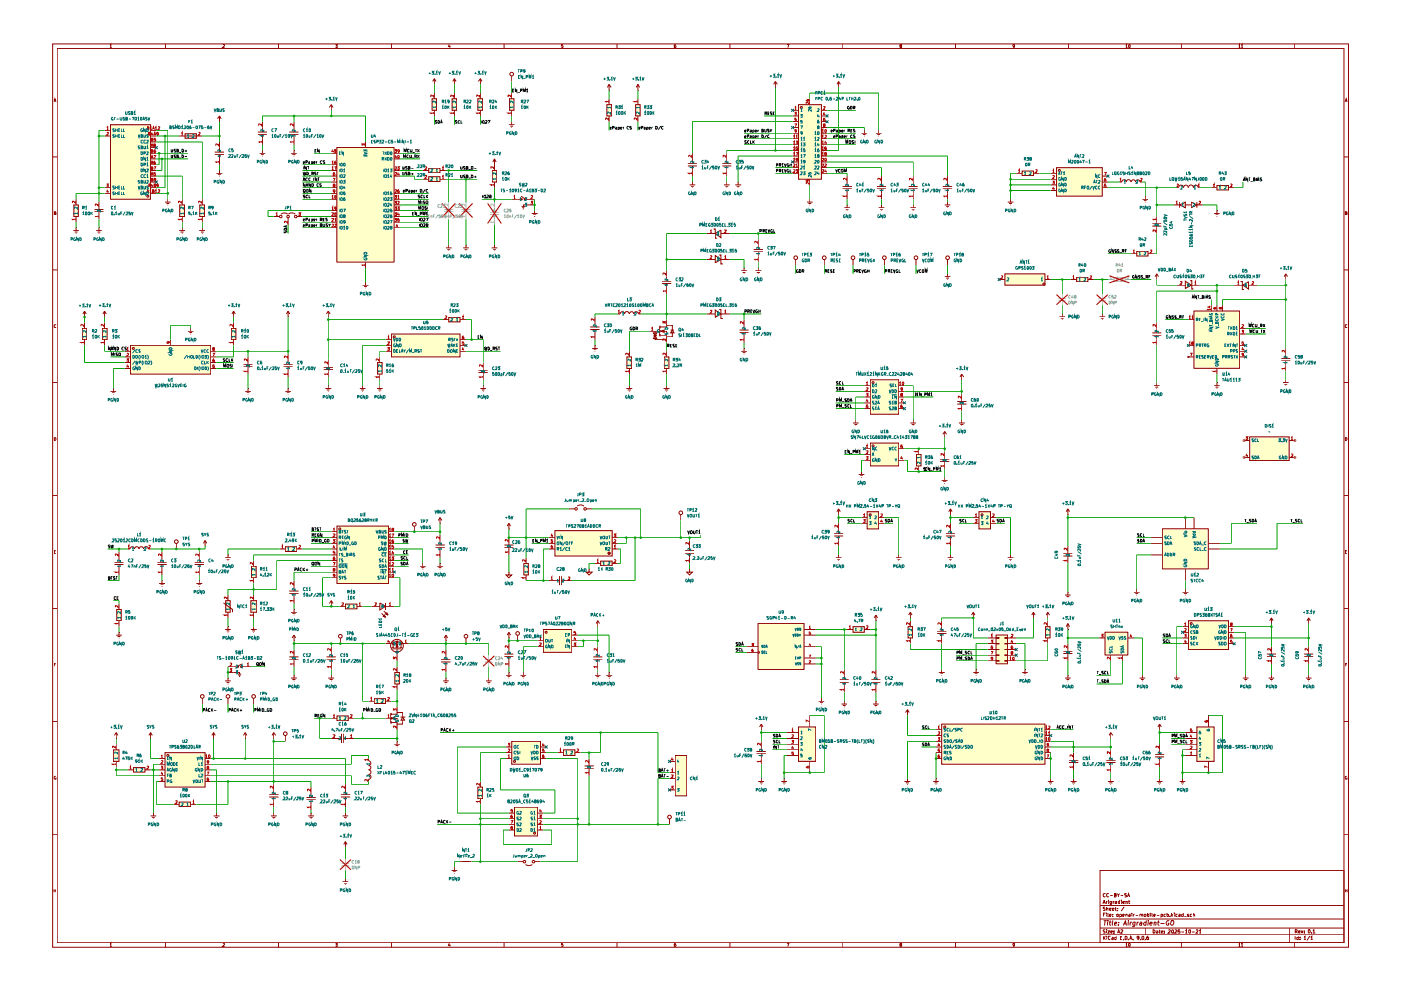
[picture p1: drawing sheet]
<svg xmlns="http://www.w3.org/2000/svg" width="420mm" height="297mm" viewBox="0 0 420 297" stroke-linecap="round" stroke-linejoin="round" font-family="sans-serif">
<g fill="none" stroke="#8f0000" stroke-width=".3">
<path d="M15.8 13.2h388.6v270.7h-388.6zM17.1 14.5h386v268.1h-386zM33 13.6l.2-.3v1M33 14.3h.5M49.7 13.2v1.3M66.8 13.4l.4-.1 .2 .3-.6 .7h.6M83.5 13.2v1.3M100.6 13.3h.5l-.2 .4 .2 .1v.4h-.5M117.4 13.2v1.3M134.7 13.3l-.2 .6h.6M134.9 13.7v.6M151.2 13.2v1.3"/>
<path d="M168.8 13.3h-.4v.5l.3-.1 .2 .4-.5 .1M185 13.2v1.3M202.6 13.3l-.3 .1-.1 .8 .5-.1-.1-.4-.4 .1M218.9 13.2v1.3M236 13.3h.6l-.3 1M252.8 13.2v1.3M270 13.8l-.1-.2 .1-.3 .4 .1v.3l-.5 .2 .1 .4 .4-.1-.2-.4M286.6 13.2v1.3M304.2 13.8l-.3 .1-.2-.4 .5-.1v.8l-.4 .1M320.4 13.2v1.3M337.6 13.6l.3-.3v1M337.6 14.3h.5"/>
<path d="M338.6 13.3a.48 .48 0 0 1 .4 .5 .48 .48 0 0 1-.4 .5l-.1-.2zM354.3 13.2v1.3M371.5 13.6l.2-.3v1M371.5 14.3h.5M372.3 13.6l.2-.3v1M372.3 14.3h.4M388.2 13.2v1.3M16.2 30.5l.3-.9 .3 .9M16.3 30.3h.4M403.4 30.5l.3-.9 .3 .9M403.5 30.3h.4M15.8 47h1.3"/>
<path d="M403.1 47h1.3M16.3 63.9l.4-.1-.1-.3h-.3v.8h.4l.1-.2-.2-.2M403.5 63.9l.4-.1-.1-.3h-.3v.8h.4l.1-.2-.3-.2M15.8 80.9h1.3M16.8 97.4l-.4-.1-.2 .4 .2 .5 .4-.1M403.1 80.9h1.3M404 97.4l-.4-.1-.2 .4 .2 .5 .4-.1M15.8 114.7h1.3M403.1 114.7h1.3M16.3 131.2h.3a.48 .48 0 0 1 .2 .5 .48 .48 0 0 1-.5 .3zM403.5 131.2h.3a.48 .48 0 0 1 .2 .5 .48 .48 0 0 1-.5 .3zM15.8 148.5h1.3"/>
<path d="M403.1 148.5h1.3M16.3 165.4h.3M16.7 165h-.4v.9h.4M403.5 165.4h.3M403.9 165h-.4v.9h.4M15.8 182.4h1.3M16.3 199.3h.3M16.7 198.8h-.4v.9M403.1 182.4h1.3M403.6 199.3h.2M404 198.8h-.4v.9M15.8 216.3h1.3"/>
<path d="M403.1 216.3h1.3M16.7 232.7h-.3l-.2 .3 .2 .6 .4-.1-.2-.3M403.9 232.7h-.3l-.2 .3 .2 .6 .4-.1-.2-.3M15.8 250.1h1.3M403.1 250.1h1.3M16.2 266.6v.8M16.2 267h.5M16.7 266.6v.8M329.9 260.9h73.2v21.7h-73.2zM329.9 278.2h73.2M329.9 275.5h73.2M329.9 271.4h73.2"/>
<path d="M330.8 270.8l.3-1 .4 1M330.9 270.5h.5M330.9 274.2h.4M331.1 276h.8M331.4 278.8l-.3-.1-.3 .2 .6 .5v.2l-.6 .1M331.4 273.7h-.5v1M331.4 271.9l-.6 .2 .1 .2 .5 .2v.3h-.6M331.4 276l-.1 1.3M331.5 267.9l-.4-.1a.5 .5 0 0 0-.3 .7 .5 .5 0 0 0 .6 .3l.1-.1M331.8 273.7v.1M331.8 274v.7M331.8 270.2v.6"/>
<path d="M331.9 278.7v.1M331.9 272.3l.4-.1v.7M331.9 271.9v1M331.9 279v.7M332.1 270.2l-.3 .1M332.2 276.4l-.1 .9M332.3 279h.5l-.5 .7h.5M332.3 276v.1M332.3 273.7v1h.1M332.4 269.8v.1M332.4 270.2v.6M332.5 267.9l-.4-.1a.5 .5 0 0 0-.2 .7 .5 .5 0 0 0 .5 .3l.1-.1"/>
<path d="M332.7 276.4h.5M332.8 274.4l.4-.1-.1-.3-.3 .1v.6h.4M332.8 272.6l.4-.4h-.4v.6h.4M333 276l-.2 1.1 .3 .2M333 268.4h.7M333.1 279.4l.5-.1-.1-.3-.4 .2v.4l.4 .1M333.3 270.8h-.2l-.3-.2 .2-.4h.3v.8l-.4 .1M333.6 274.6v.1M333.6 274.1v.1M333.6 272.6l.5-.2v-.2h-.5v.6h.5M333.7 276l-.2 1.1 .2 .2M333.8 270.2v.6"/>
<path d="M334.1 279.6v.1M334.1 279.1v.1M334.1 270.2l-.3 .1M334.2 276.8l.7-.1v-.2l-.6 .1-.1 .6h.5M334.2 268.3h.4v-.5h-.4v1.1l.5-.2-.1-.4M334.4 272.2h.3M334.4 270.2h.5v.6M334.6 271.9v.9l.1 .1M334.9 270.3l-.5 .2 .1 .3h.4M334.9 274.1l.5 .1-.1 .5-.4-.1zM335.1 272.8v.1M335.1 272.2v.1"/>
<path d="M335.1 267.8l.3 .6 .3-.6M335.2 279.7l.3-1 .3 1M335.2 279.4h.5M335.4 277.2v.1M335.4 268.4v.5M335.5 276.5v.1M335.8 270.2l-.4 .1v.4l.4 .1M335.8 269.8v1M335.8 274.1l.5 .1v.5h-.5M335.8 274v1M336.1 278.8h.6v.3l-.6 .6h.6M336.1 268.4h.7"/>
<path d="M336.3 269.8v.1M336.3 270.2v.6M336.7 274.4l.5-.1-.2-.3-.3 .2v.3l.4 .2M336.7 270.5l.5-.2-.1-.1-.4 .1v.4l.4 .1M336.9 277.3l.6-1.3 .3 1.3M337.1 276.9h.6M337.1 271.8l-.8 1.3M337.6 274.1h.4v.6M337.6 274v.7M337.7 270.3l.4-.1v.6M337.7 270.2v.6M337.9 267.8h-.5v.5l.4 .1 .1 .2-.2 .3-.4-.1"/>
<path d="M338.1 268.9l.4-1.1 .3 1.1M338.3 268.5h.4M338.4 276.4l-.1 .9M338.4 270.2h.4M338.5 276l-.1 .1M338.5 274.1h.5v.6h-.5v-.3l.5-.1M338.6 269.8v1h.2M339 276.4l-.1 .9M339.4 276.4l-.4 .2M339.5 273.7v.1M339.5 274v.7M340 274v.7"/>
<path d="M340.2 274l-.2 .2M340.4 276.4l-.1 1.1-.3 .2h-.4M340.4 276.5l-.3-.1-.4 .2v.6h.6M340.6 274.4h.7M341.1 276.4l-.2 .9M341.4 276.4l-.4 .2M341.8 274.1l.5 .1v.5M341.8 274v.7M341.9 276.5h.5l-.1 .8M342.3 274.2l.4-.1v.6M342.4 276.7l-.6 .3 .1 .3 .4-.1M343.1 274.2l.5-.1 .1 .4-.5 .2z"/>
<path d="M343.5 278.2v2M343.7 276.5l-.4-.1-.4 .7 .3 .2 .4-.1M343.8 276l-.2 1.3M344.1 273.7v1h.4l.1-.6h-.5M344.4 276v.1M344.4 276.4l-.2 .9M344.9 276.8l.7-.1-.2-.3-.5 .2-.1 .5 .2 .2 .4-.1M345.1 273.7v.1M345.1 274v.7M345.5 273.7l.2 1M345.8 278.7l.6 .4-.2 .6h-.4zM346 274.4l.5-.1-.2-.3-.3 .2v.3l.4 .2"/>
<path d="M346.2 276.6l.1-.2 .5 .2-.2 .7M346.2 276.4l-.1 .9M346.8 279.1l.5 .1v.5h-.5v-.3l.5-.1M346.9 274.4h.8M347.2 276.4h.5M347.4 276l-.1 1.1 .3 .2M347.6 279h.3M347.8 278.7v1h.1M348.1 276.8h1M348.2 274.1h.4v.5l-.4 .1M348.2 274v1M348.3 279.4l.5-.1-.2-.3-.3 .1v.6h.4"/>
<path d="M349.2 279.6v.1M349.2 279.1v.1M349.5 274.1l-.5 .1 .1 .5h.4M350 273.7v1h.3l.2-.5-.5-.1M350.4 278.8l.4-.1 .2 .3-.7 .7h.7M350.6 276h-.5a.76 .76 0 0 0-.4 .7 .76 .76 0 0 0 .5 .6l.3-.1 .1-.5h-.3M350.9 274.6v.1M351.3 276l.7 .1v.7l-.4 .5-.5-.2zM351.3 273.7v1M351.5 274.4l.2 .3M351.6 278.7l.3 .2-.1 .8h-.3l-.2-.3zM351.7 274l-.4 .4"/>
<path d="M352.2 273.7v.1M352.2 274v.7M352.3 278.8l.4-.1 .2 .3-.6 .7h.6M353.1 274.1l-.5 .1 .1 .5h.4M353.5 274.1h.4v.6h-.4v-.3l.4-.1M353.9 278.7h-.5l-.1 .5 .5-.1 .1 .5h-.6M354.3 279.4h.7M354.9 273.7v1h-.4l-.1-.5 .5-.1M355.1 274.8h.8M355.5 279l.3-.3v1M355.5 279.7h.6M356.5 274.1l-.4 .1 .4 .2v.3h-.4"/>
<path d="M356.6 278.8h.3a.52 .52 0 0 1 .2 .5 .52 .52 0 0 1-.4 .4l-.2-.2zM357.4 274.1l-.5 .1 .1 .5h.4M357.5 279.4h.8M357.8 274.1l.5 .1v.5M357.8 273.7v1M358.7 278.8l.4-.1 .2 .2-.6 .8h.6M359.7 279l.3-.3v1M359.7 279.7h.5M386.8 278.2v4.4M388.5 279.2l.5-.1-.1-.5h-.4v1.1M388.7 279.2l.3 .5M389.5 279.3l.4-.1-.1-.2-.3 .1v.6h.4"/>
<path d="M390.2 279l.3 .7 .2-.7M391.2 279.6v.1M391.2 279.1h.1M392.4 278.7h.4a.52 .52 0 0 1 .2 .6 .52 .52 0 0 1-.5 .4l-.2-.2zM393.4 279.6v.1M393.8 279l.2-.4v1.1M393.8 279.7h.6M403.5 267h.5M403.5 266.6v.8M404 266.6v.8M33 283l.2-.3v1M33 283.7h.5"/>
<path d="M49.7 282.6v1.3M66.8 282.8l.4-.1 .2 .3-.6 .7h.6M83.5 282.6v1.3M100.6 282.7h.5l-.2 .4 .2 .1v.4h-.5M117.4 282.6v1.3M134.7 282.7l-.2 .6h.6M134.9 283.1v.6M151.2 282.6v1.3M168.8 282.7h-.4v.5l.3-.1 .2 .4-.5 .1M185 282.6v1.3M202.6 282.7l-.4 .3v.6l.5-.1-.1-.4-.4 .2M218.9 282.6v1.3"/>
<path d="M236 282.7h.6l-.3 1M252.8 282.6v1.3M270 283.2l-.1-.2 .1-.3 .4 .1v.3l-.5 .2 .1 .4 .4-.1-.2-.4M286.6 282.6v1.3M304.2 283.2l-.3 .1-.2-.4 .5-.1v.8l-.4 .1M320.4 282.6v1.3M329.9 280.2h73.2M330.9 280.6v1M331.1 281.1l.4 .5M331.5 280.6l-.6 .6M331.9 280.6v.1M331.9 281v.6"/>
<path d="M333 280.7l-.5-.1a.52 .52 0 0 0-.1 .7 .52 .52 0 0 0 .6 .3M333.5 281l.4 .1v.5M333.9 281.2l-.5 .2 .1 .2h.4M334.7 281l-.4 .1v.5h.4M334.7 280.6v1M336 281.1h.3M336.5 280.6h-.5v1h.5M336.9 281.6h.1M337.4 280.6h.4a.55 .55 0 0 1 .2 .7 .55 .55 0 0 1-.6 .3zM337.6 283l.3-.3v1M337.6 283.7h.5M338.5 281.6h.1"/>
<path d="M338.6 282.7a.48 .48 0 0 1 .4 .5 .48 .48 0 0 1-.4 .5l-.1-.2zM338.8 281.6l.3-1 .4 1M338.9 281.3h.5M339.8 281.6h.1M341.6 281.1l-.5 .1v-.6l.5 .2-.2 .8h-.3M342 281.6h.1M342.5 280.7l.5 .1v.6l-.2 .2h-.3zM343.5 281.6h.1M344.4 280.6l-.4 .1-.1 .7 .2 .2h.4v-.5l-.4-.1-.2 .2M354.3 282.6v1.3M371.5 283l.2-.3v1M371.5 283.7h.5"/>
<path d="M372.3 283l.2-.3v1M372.3 283.7h.4M388.2 282.6v1.3M388.4 280.6v1M389.3 281l-.4 .1v.5h.4M389.3 280.6v1M389.8 281.6h.1M389.8 281v.1M391 280.9l.4-.3v1M391 281.6h.6M392.8 280.5l-.8 1.4M393.1 280.9l.3-.3v1"/>
<path d="M393.1 281.6h.6"/>
</g>
<g fill="#ffffc9">
<path d="M134.6 95.1h3.4v1.4h-3.4z"/>
<path d="M117.4 100.1h20.6v6.9h-20.6z"/>
<path d="M113.2 108.7h1.4v3.4h-1.4z"/>
<path d="M69.4 98.4h1.3v3.4h-1.3z"/>
<path d="M101 157.7h15.5v17.2h-15.5z"/>
<path d="M33.1 37.4h12.1v22.3h-12.1z"/>
<path d="M55.5 40.1h3.4v1.3h-3.4z"/>
<path d="M59.9 61.4h1.4v3.5h-1.4z"/>
<path d="M101 44.2h17.2v34.4h-17.2z"/>
<path d="M128.6 50.4h3.4v1.4h-3.4z"/>
<path d="M128.6 53h3.4v1.4h-3.4z"/>
<path d="M39.2 103.5h24v8.6h-24z"/>
<path d="M30.7 98.4h1.4v3.4h-1.4z"/>
<path d="M24.7 98.4h1.3v3.4h-1.3z"/>
<path d="M22.1 61.4h1.4v3.5h-1.4z"/>
<path d="M53.9 61.4h1.4v3.5h-1.4z"/>
<path d="M358.9 217.9h5.2v10.3h-5.2z"/>
<path d="M282.4 217h31v12.1h-31z"/>
<path d="M298.7 190.4h3.5v8.6h-3.5z"/>
<path d="M313.6 187.8h1.3v3.4h-1.3z"/>
<path d="M348.6 158.5h13.8v12.1h-13.8z"/>
<path d="M356.4 186.1h12v8.6h-12z"/>
<path d="M331.4 189.5h6.9v6.9h-6.9z"/>
<path d="M272.3 187.8h1.4v3.4h-1.4z"/>
<path d="M274.9 136.2h1.3v3.5h-1.3z"/>
<path d="M293.6 153.4h3.5v5.1h-3.5z"/>
<path d="M301.4 82.1h12v3.4h-12z"/>
<path d="M355.5 84.3l1.8 1.2-1.8 1z"/>
<path d="M372.7 85.5l1.7-1v2.2z"/>
<path d="M358.1 93.3h13.7v17.1h-13.7z"/>
</g>
<path d="M334.1 83.1h3.3v1.4h-3.3z" fill="#f1f1f1"/>
<g fill="#ffffc9">
<path d="M322.9 83.1h3.4v1.4h-3.4z"/>
<path d="M154.3 241.9h6.9v8.7h-6.9z"/>
<path d="M166.4 159h17.2v7.7h-17.2z"/>
<path d="M180.1 168.2h3.5v1.3h-3.5z"/>
<path d="M157.1 168.9h1.4v3.4h-1.4z"/>
<path d="M117.4 215.3l1-.4v.8z"/>
<path d="M120.8 214.9l.5 1h-1z"/>
<path d="M115.6 184l.4-.3 .4 .7z"/>
<path d="M114.9 184.7l.4-.3 .3 .6z"/>
<path d="M113.9 180.7l1.7 1-1.7 1.1z"/>
<path d="M103.6 181.1h3.5v1.4h-3.5z"/>
<path d="M101 214.6h3.4v1.4h-3.4z"/>
<path d="M118.4 201.5h1.4v3.5h-1.4z"/>
<path d="M112.2 209.4h3.4v1.5h-3.4z"/>
<path d="M153.5 222.2h8.6v6.9h-8.6z"/>
<path d="M143.3 235.9h1.4v3.5h-1.4z"/>
<path d="M169 224.7h3.4v1.7h-3.4z"/>
<path d="M162.9 188.7h8.6v6.8h-8.6z"/>
<path d="M261 132.8h8.5v6.9h-8.5z"/>
<path d="M260.1 153.4h3.4v5.1h-3.4z"/>
<path d="M255.8 187.8h3.4v1.7h-3.4z"/>
<path d="M227.4 186.9h13.8v13.8h-13.8z"/>
<path d="M239.5 217.9h5.1v10.3h-5.1z"/>
<path d="M261 113.8h8.5v10.4h-8.5z"/>
<path d="M306.5 51.3h3.4v1.3h-3.4z"/>
<path d="M316.9 50.2h13.7v8.6h-13.7z"/>
<path d="M202.5 226.4h3.5v12.1h-3.5z"/>
<path d="M214.5 92.9l1.7 1.2-1.7 1z"/>
<path d="M196.5 100.6l.5 .9h-1z"/>
<path d="M196 99.8h1l-.5 .8z"/>
<path d="M198.2 99.3l1-.4v.7z"/>
<path d="M201.6 98.9l.5 .9h-1z"/>
<path d="M214.5 76.6l1.7 1.2-1.7 1z"/>
<path d="M214.5 70l1.7-1v2.2z"/>
<path d="M182 31.4h1.4v3.4h-1.4z"/>
<path d="M190.6 31.4h1.4v3.4h-1.4z"/>
<path d="M135.6 29.6h1.3v3.5h-1.3z"/>
<path d="M143.3 29.6h1.4v3.5h-1.4z"/>
<path d="M129.6 29.6h1.3v3.5h-1.3z"/>
<path d="M147.6 51.1h1.4v3.5h-1.4z"/>
<path d="M152.8 29.6h1.3v3.5h-1.3z"/>
<path d="M199.2 107h1.4v3.4h-1.4z"/>
<path d="M188 107h1.4v3.4h-1.4z"/>
<path d="M239.5 31.4h6.8v22.3h-6.8z"/>
<path d="M365 55.6h3.4v1.3h-3.4z"/>
<path d="M353.8 61.4l1.7-.8v1.7z"/>
<path d="M340.9 75.3h3.4v1.5h-3.4z"/>
<path d="M374.8 130.9h11.8v7.1h-11.8z"/>
<path d="M85.6 163.9h3.4v1.4h-3.4z"/>
<path d="M75.4 169.7h1.4v3.5h-1.4z"/>
<path d="M67.7 180h1.3v3.5h-1.3z"/>
<path d="M75.2 180h1.8v3.5h-1.8z"/>
<path d="M35 182.7h1.4v3.4h-1.4z"/>
<path d="M34 224.7h1.7v3.5h-1.7z"/>
<path d="M40 230.1h3.5v1.3h-3.5z"/>
<path d="M49.5 225.6h12v10.3h-12z"/>
<path d="M53.7 240.4h3.5v1.4h-3.5z"/>
</g>
<g fill="none" stroke="#0c0c0c" stroke-width=".3">
<path d="M144.3 36.1v.9M145.6 36.2l.3-.1 .2 .3-.6 .6h.6M146.3 36.1h.6l-.4 .9M51.4 44.7v.9l.4-.1v-.8M51.4 46.4v.9l.4-.1v-.8M52.7 44.7l-.5 .1v.3l.5 .2-.1 .3h-.4M52.7 46.5h-.5l.1 .4 .4 .1-.1 .3h-.4M53 45.2l.5-.1-.1-.4h-.4v.9h.5l.1-.3-.3-.1M53 46.9h.4l.1-.4-.5-.1v.9h.5l.1-.3-.3-.1M53.7 45.7h.6M53.7 47.4h.6M54.6 44.7l.4 .1-.1 .8h-.3z"/>
<path d="M54.6 46.4a.49 .49 0 0 1 .4 .4 .49 .49 0 0 1-.1 .5h-.3zM55.4 45.3h.7M55.4 46.9h.7M55.8 44.9v.7M90.9 54.2l.2-.9 .4 .9M90.9 51.6l.2 .9 .2-.6 .2 .6 .2-.9M91 56.9h.5l-.1 .7-.4-.1zM91 48.7l.4-.1-.1-.1h-.3v.5h.3M91 54h.4M91 49.9v.9M91.1 57.4l.5 .3M91.5 55.1v.8l-.5-.8v.8"/>
<path d="M91.5 58.5h-.5v.3l.5 .3-.5 .2M91.7 55.9l.4-.8 .2 .8M91.7 48.6h.4l.1-.3-.5-.2v1M91.8 55.7h.4M91.9 56.9h.5l-.1 .7-.4-.1zM91.9 49.9v.9l-.5-.9v.9M92 51.6a.49 .49 0 0 1 .4 .3 .49 .49 0 0 1-.1 .6h-.3zM92.2 49.9h.5M92.2 53.4a.42 .42 0 0 0-.6 .4 .42 .42 0 0 0 .6 .3M92.3 58.5a.44 .44 0 0 0-.5 .2 .44 .44 0 0 0 .1 .6h.4M92.4 49.9v.9M92.6 48.5h.3v.6"/>
<path d="M92.7 58.5v.8h.4M92.7 52.5h.6M92.9 48.6l-.3 .1 .1 .4 .2-.1M93.1 53.4l-.3-.1-.2 .3v.4l.2 .2 .3-.1M93.1 55.1v.8l-.4-.8v.8M93.3 56.8v.8l-.5-.8v.8M93.3 54.3h.6M93.3 49h.5l-.1-.5h-.4v.8M93.5 55.1l.5 .1-.2 .7h-.3zM93.5 52h.4l.1-.2-.5-.2v.9M93.7 52l.3 .5M94.1 48.7l.4-.1-.1-.1h-.3v.5h.3"/>
<path d="M94.1 53.3v.9M94.4 45.2h.3M94.8 51.7l-.5 .1 .5 .3-.1 .4h-.4M94.9 44.7h-.5v.9h.5M94.9 48.5v.6M95 53.3v.9l-.5-.9v.9M95 51.6h.5M95.1 48.5l-.2 .1M95.3 53.3h.5M95.3 51.6v.9M95.5 55.2h-.5v.5l.3 .2 .2-.1M95.5 53.3v.9"/>
<path d="M95.7 44.7v.9l-.5-.9v.9M96.4 55.1l-.5 .1v.2l.5 .3-.2 .2-.3-.1M96.6 48.2l-.3-.1-.2 .3v.4l.2 .3 .3-.1M97.4 48.2h-.5v.3l.5 .3-.2 .3-.3-.1M120.8 51.6l.1 .9 .3-.1v-.8M122.1 51.7h-.5v.2l.5 .3-.1 .3h-.4M122.5 52l.4-.1v-.2l-.4-.1v.9h.4l.1-.3-.3-.2M123.3 52.1h.7M123.7 51.9v.6M85.2 69.3l.2 .5 .3-.5h.3l.1 .5M85.2 68.6l.7-.1 .2 .5h-.9zM85.8 67.7v.4"/>
<path d="M86.1 67.6l-.9 .3 .9 .3M91 67.7l.4-.1-.2-.2h-.2v.5h.3M91 65.9l.4-.1-.1-.1h-.3v.5h.3M91.7 67.5h.5v-.4h-.5v.8M91.7 65.8h.4l.1-.4h-.5v.9M92.6 67.4h.3v.5h-.3v-.2l.3-.1M92.6 65.7h.3v.6M92.9 65.8l-.3 .1 .1 .4 .2-.1M93.3 67.4h.5v.5h-.5M93.3 66.2h.5l-.1-.5h-.4v.8M93.3 67.4v.8M94.1 67.7l.4-.1-.1-.2h-.3v.5h.3"/>
<path d="M94.1 65.9l.4-.1-.1-.1h-.3v.5h.3M94.9 65.7v.6M94.9 67.4v.5M95.1 67.4l-.2 .1M95.1 65.7l-.2 .1M96.1 67.5h.3l.1-.4h-.4v.8h.4l-.1-.4M96.1 65.8l.5-.1v-.2l-.5-.1v.9M96.3 65.8l.3 .5M96.9 67.1l.1 .8h.4v-.8M96.9 65.7h.3M97.3 65.4h-.4v.9h.4M98.2 65.4l-.5 .2 .5 .5-.5 .1"/>
<path d="M98.3 67.1h-.5v.3l.5 .2-.1 .3h-.4M98.5 67.1l.3 .4 .3-.4M98.8 67.5v.4M265.5 81.3l.5-.1v-.3l-.5-.1v.9M266.4 81.3l.4-.1-.1-.4h-.3v.9M266.6 81.3l.2 .4M267.3 81.2h.2M267.7 80.8h-.4v.9h.4M267.9 80.8l.3 .9 .2-.9M269.2 80.9a.43 .43 0 0 0-.5 .2 .43 .43 0 0 0 .2 .6h.3l-.1-.4M269.6 80.8v.9h.4M274.9 80.8l.2 .9 .4-.9"/>
<path d="M276.2 80.9a.44 .44 0 0 0-.6 .2 .44 .44 0 0 0 .2 .6h.4M276.7 80.8l.4 .2-.1 .7-.4-.1zM277.5 81.7v-.9l.2 .7 .3-.7v.9M33.1 104v.9l-.5-.9v.9M33.3 104.9l.3-.9 .3 .9M33.4 106.6v-.8l.3 .6 .3-.6v.8M33.4 104.7h.4M34.4 105.8v.8M34.7 104v.9l-.5-.9v.9M35.1 104a.47 .47 0 0 1 .5 .5 .47 .47 0 0 1-.5 .4zM35.3 105.8l-.5 .1v.2l.5 .4-.5 .1M35.6 105.9h.5v.7h-.5z"/>
<path d="M37 104.1a.4 .4 0 0 0-.5 .4 .4 .4 0 0 0 .5 .4M37.9 104.1l-.5 .1 .5 .4v.3h-.5M67.1 110.1v-.9l.3 .7 .3-.7v.9M67.4 107.6l-.5 .1 .5 .3v.2l-.5 .1M68.3 107.6l-.3-.1-.2 .2v.5h.5M68.3 109.2l.3 .1-.1 .8-.5-.3zM68.7 107.5v.8h.3M69.4 107.5v.8M69.5 109.3h-.5v.2l.5 .4-.2 .2-.3-.1M69.5 107.8l.4 .5M69.8 109.2v.9M69.9 107.5l-.5 .5"/>
<path d="M143.4 101h.2M143.7 100.6h-.3v.9h.3M144.7 100.6v.9l-.6-.9v.9M145.2 104l.3 .9 .2-.6 .1 .6 .2-.9M146.3 104a.47 .47 0 0 1 .6 .5 .47 .47 0 0 1-.6 .4zM147 105h.6M147.9 104.5h.3l.2-.3-.5-.2v.9M148 104.5l.4 .4M149.1 104.1l-.5 .1 .5 .4v.3h-.5M149.4 104h.5M149.6 104v.9M274.6 118.6v.1"/>
<path d="M274.6 117.8v.5M275 118.2h.3M275.4 117.8h-.4v.9h.4M276.3 117.8v.9l-.5-.9v.9M276.5 118.7h.7M277.3 118.2h.4v-.4h-.4v.9M278.2 118.7v-.9l.3 .6 .3-.6v.9M279.1 118.1l.3-.3v.9M279.1 118.7h.5M266 155.7l-.5 .1 .5 .4v.2h-.5M266.3 155.7l.5 .1-.2 .7h-.3zM267.1 156.5l.3-.8 .3 .8"/>
<path d="M267.2 156.3h.4M277.2 140.9v.1M277.2 140.2v.5M277.6 140.6h.2M278 140.2h-.4v.8h.4M278.8 140.2v.8l-.5-.8v.8M279 141.1h.7M280 140.6h.3l.1-.3-.4-.1v.8M280.8 141v-.8l.3 .6 .2-.6v.8M281.7 140.4l.3-.2v.8M281.7 141h.5M288.3 155.7h-.5v.3l.5 .3-.5 .1"/>
<path d="M289.2 155.7l-.5 .1v.5l.2 .2 .3-.1M289.5 155.7v.8h.4M299.5 155.7l-.5 .1 .5 .4v.2h-.5M299.8 155.7l.6 .1-.3 .7h-.3zM300.6 156.5l.3-.8 .3 .8M300.7 156.3h.4M341.6 160h-.4v.2l.4 .3v.2h-.4M342.5 160h-.4a.44 .44 0 0 0-.1 .5 .44 .44 0 0 0 .5 .2M342.9 160v.8h.4M32.6 173.3l.4-.1v-.3l-.4-.1v.9h.3l.2-.3-.3-.1M33 163.4l-.5 .1 .5 .4v.2l-.5 .1M33.2 163.4l.3 .8 .2-.6 .1 .6 .2-.8"/>
<path d="M33.2 172.8h.5M33.5 172.8v.9M34.5 172.8l-.5 .2 .5 .4v.2h-.5M34.8 172.8h.5M35 172.8v.9M341.6 161.7l-.4 .1 .4 .6h-.4M342 161.7h.3a.47 .47 0 0 1 .2 .5 .47 .47 0 0 1-.5 .3zM342.7 162.5l.3-.8 .3 .8M342.8 162.3h.4M287 197.3h.4l.1-.3-.5-.1v.8M287 195.6h.4l.1-.3-.5-.1v.8M287.8 197.7v-.8l.4 .6 .2-.6v.8"/>
<path d="M287.8 196v-.8l.4 .6 .2-.6v.8M288.7 197.8h.6M288.7 196.1h.6M289.9 197l-.5 .1 .5 .3v.3h-.5M289.9 195.2l-.5 .2 .5 .3v.3h-.5M290.4 196.9l.4 .2-.2 .6h-.2zM290.8 195.3l-.4-.1-.1 .3 .1 .5h.4M291 197.7l.4-.8 .2 .8M291.1 197.5h.4M291.2 195.2v.8h.3M349.4 190l-.5 .1v.3l.5 .2-.1 .3h-.4M349.4 191.8h-.5v.3l.5 .2-.1 .3h-.4"/>
<path d="M349.7 190l.4 .1v.8h-.4zM350.2 191.8l-.2-.1-.3 .3v.4l.5 .1M350.5 190.9l.2-.9 .4 .9M350.6 191.7v.9h.4M350.6 190.6h.4M277.2 217.6h-.6v.3l.6 .2-.2 .3-.4-.1M278 217.6l-.5 .1v.5l.5 .1M278.3 217.6v.8h.5M316.9 218.4l.3-.8 .3 .8M317 218.1h.4M318.3 217.6h-.4a.44 .44 0 0 0-.2 .5 .44 .44 0 0 0 .6 .2M319.2 217.6h-.5a.44 .44 0 0 0-.1 .5 .44 .44 0 0 0 .6 .2"/>
<path d="M319.3 218.5h.6M320.2 217.6v.8M321 217.6v.8l-.4-.8v.8M321.4 217.6h.5M321.6 217.6v.8M329 203.8h.5M329 201.2h.5M329.2 201.2v.9M329.2 203.8v.9M329.6 204.7h.6M329.6 202.1h.6M330.9 203.8h-.5v.3l.5 .3-.1 .3-.4-.1"/>
<path d="M330.9 201.2l-.5 .1v.2l.5 .3-.1 .3h-.4M331.3 203.8a.47 .47 0 0 1 .5 .4 .47 .47 0 0 1-.5 .5zM331.8 201.3l-.5-.1v.2v.7l.5-.1M332 204.7l.3-.9 .2 .9M332.1 201.2v.9h.4M332.1 204.4h.4M277.2 222.7l-.6 .1v.3l.6 .2-.2 .3-.4-.1M277.5 222.7h.3a.47 .47 0 0 1 .2 .6 .47 .47 0 0 1-.5 .3zM278.3 223.6l.2-.9 .3 .9M278.3 223.3h.5M351.5 222.3h.3l.1-.4h-.4v.8M351.5 220.6l.5-.2-.2-.3h-.3v.8"/>
<path d="M352.3 222.7v-.8l.3 .6 .3-.6v.8M352.3 220.9v-.8l.3 .7 .3-.7v.8M353.1 222.8h.7M353.1 221h.7M354.5 221.9l-.6 .1 .6 .5-.6 .1M354.5 220.2h-.6v.2l.6 .4-.6 .1M354.8 220.1a.49 .49 0 0 1 .4 .3 .49 .49 0 0 1-.1 .5h-.3zM355.3 222l-.4-.1-.1 .1 .1 .6h.4M355.6 220.9l.2-.8 .4 .8M355.6 221.9v.8h.5M355.6 220.8h.5M131.4 246.3h.4l.1-.3-.5-.1v.9"/>
<path d="M132.1 246.8l.4-.9 .2 .9M132.2 246.5h.4M133.5 246l-.5 .1v.5l.5 .1M133.8 245.9v.9M134 246.3l.3 .5M134.3 245.9l-.5 .5M134.7 246.4h.6"/>
<circle cx="144.9" cy="36.5" r=".4"/>
</g>
<g fill="none" stroke="#8f0000" stroke-width=".3">
<path d="M31.4 39.1h1.7M33.1 37.4h12.1v22.3h-12.1zM45.2 39.1h1.7M65.8 36.4h.1M65.8 34.8l-.6 .8M65.8 34.8l.5 .8M65.8 34.8v1.6M77.3 39.6h2.8M78.7 36.4v3.2M86.7 39.6h2.8M88.2 36.4v3.2M22.8 59.7v1.7"/>
<path d="M31.4 58h1.7M31.4 56.3h1.7M31.4 40.8h1.7M44.1 58.6h.4v.4h-.4zM45.2 58h1.7M45.2 56.3h1.7M45.2 54.6h1.7M45.2 52.8h1.7M45.2 51.1h1.7M45.2 49.4h1.7M45.2 47.6h1.7M45.2 45.9h1.7"/>
<path d="M45.2 44.2h1.7M45.2 42.5h1.7M45.2 40.8h1.7M50.3 59.7h.1M50.3 59.7v.9M53.7 40.8h7M54.7 59.7v1.7M55.5 40.1h3.4v1.3h-3.4zM60.7 59.7v1.7M64.4 46.3h2.8M64.4 45.6h2.8M64.9 51.9h1.8"/>
<path d="M65.3 52.4h1M65.7 52.8h.2M65.8 51.1h.1M65.8 42.5v3.1M65.8 46.3v3.1M65.8 51.1v.8M77.3 40.3h2.8M77.9 45.9h1.6M78.3 46.4h.8M78.6 46.8h.2M78.7 45.1h.1M78.7 40.3v3.1"/>
<path d="M78.7 45.1v.8M86.7 40.3h2.8M87.2 45.9h1.8M87.7 46.4h.9M88.1 46.8h.2M88.2 45.1h.1M88.2 40.3v3.1M88.2 45.1v.8M99.4 58h1.6M99.4 56.3h1.6M99.4 54.6h1.6M99.4 52.8h1.6"/>
<path d="M99.4 51.1h1.6M99.4 49.4h1.6M99.4 45.9h1.6M99.4 59.7h1.6M101 44.2h17.2v34.4h-17.2zM109.6 42.5v1.7M118.2 58h1.7M118.2 52.8h1.7M118.2 51.1h1.7M118.2 47.6h1.7M118.2 45.9h1.7M118.2 59.7h1.7"/>
<path d="M126.8 51.1h1.8M126.8 53.7h1.8M128.6 50.4h3.4v1.4h-3.4zM128.6 53h3.4v1.4h-3.4zM132 51.1h1.7M132 53.7h1.7M22 69.1h1.7M22.1 61.4h1.4v3.5h-1.4zM22.4 69.6h.8M22.7 70h.2M22.8 68.3h.1M22.8 64.9v1.7"/>
<path d="M22.8 68.3v.8M28.3 63.5h2.7M28.3 62.8h2.7M28.8 69.1h1.7M29.3 69.6h.8M29.6 70h.2M29.7 68.3h.1M29.7 60.6v2.2M29.7 63.5v2.2M29.7 68.3v.8M49.5 60.6h1.7M49.9 61h.9"/>
<path d="M50.2 61.4h.2M53.7 69.1h1.8M53.9 61.4h1.4v3.5h-1.4zM54.1 69.6h1M54.6 70h.1M54.7 68.3h.1M54.7 64.9v1.7M54.7 68.3v.8M59.7 69.1h1.8M59.9 61.4h1.4v3.5h-1.4zM60.2 69.6h.9M60.6 70h.1"/>
<path d="M60.7 68.3h.1M60.7 64.9v1.7M60.7 68.3v.8M82.1 64.9h1.8M84.3 64.2l.8-.4 1.2 .4M86.4 65.2v2.2M86.5 64.1l.8-.3 1.2 .3M89 64.9h1.7M99.4 64.9h1.6M99.4 63.1h1.6M99.4 66.6h1.6M99.4 68.3h1.6"/>
<path d="M109.6 78.6v1.7M118.2 64.9h1.7M118.2 63.1h1.7M118.2 66.6h1.7M118.2 68.3h1.7M118.2 61.4h1.7M133.7 74.3h1.7M134.2 74.7h.8M134.5 75.1h.2M134.6 73.4h.1M134.6 73.4v.9M138.9 74.3h1.7"/>
<path d="M139.3 74.7h.9M139.7 75.1h.1M139.7 73.4h.1M139.7 73.4v.9M147.4 74.3h1.7M147.9 74.7h.8M148.2 75.1h.2M148.3 73.4h.1M148.3 73.4v.9M265.2 77.8v1.7M274.7 77.8v1.7M284.2 77.8v1.7"/>
<path d="M24.7 98.4h1.3v3.4h-1.3zM25.4 95h.1M25.4 93.3v1.7M25.4 96.6v1.8M25.4 93.3l-.6 .8M25.4 93.3l.5 .8M30.7 98.4h1.4v3.4h-1.4zM31.4 95h.1M31.4 93.3l-.5 .8M31.4 93.3l.5 .8M31.4 93.3v1.7M31.4 96.6v1.8"/>
<path d="M56.3 99.3h1.7M56.8 99.7h.8M57.2 98.4h.1M57.2 98.4v.9M69.4 98.4h1.3v3.4h-1.3zM70.1 95h.1M70.1 93.3v1.7M70.1 96.6v1.8M70.1 93.3l-.5 .8M70.1 93.3l.5 .8M86.4 95h.1M86.4 93.3l-.5 .8"/>
<path d="M86.4 93.3l.5 .8M86.4 93.3v1.7M98.4 95h.1M98.4 93.3l-.5 .8M98.4 93.3l.6 .8M98.4 93.3v1.7M108.8 85.5h1.7M109.2 85.9h.8M109.5 86.3h.2M109.6 84.6h.1M109.6 84.6v.9M132.9 95.8h1.7"/>
<path d="M134.6 95.1h3.4v1.4h-3.4zM138 95.8h1.7M283.3 82.9h1.7M283.8 83.4h.8M284.1 83.8h.2M284.2 82.1h.1M284.2 82.1v.8M299.6 83.8h1.8M301.4 82.1h12v3.4h-12zM312.9 84.9h.4v.5h-.4zM313.4 83.8h1.7M317.7 95h1.7"/>
<path d="M318.1 95.4h.9M318.5 95.8h.1M318.6 94.1h.1M318.6 94.1v.9M321.1 83.8h1.8M322.9 83.1h3.4v1.4h-3.4zM326.3 83.8h1.7M329.7 95h1.7M330.2 95.4h.8M330.5 95.8h.2M330.6 94.1h.1M330.6 94.1v.9"/>
<path d="M345.6 99.8h2.7M346.9 83.8h.1M346.9 82.1l-.5 .8M346.9 82.1l.5 .8M346.9 82.1v1.7M346.9 96.6v3.2M352.9 85.5h2.6M355.5 84.3l1.8 1.2-1.8 1zM356.4 95.8h1.7M357.1 84.3v-.2h.3v2.6h.4v-.2M357.3 85.5h2.5M358.1 93.2h13.7v17.2h-13.7z"/>
<path d="M363.3 91.5v1.8M365 91.5v1.8M366.6 91.5v1.8M370.1 85.5h2.6M371.8 98.4h1.8M372.2 84.5v-.2h.4v2.5h.3v-.1M372.7 85.5l1.7-1v2.2zM374.4 85.5h2.6M25.4 101.8v1.7M31.4 101.8v1.7M33.1 117.3h1.7M33.6 117.7h.8"/>
<path d="M33.9 118.2h.2M34 116.5h.1M34 116.5v.8M37.4 105.3h1.8M37.4 107h1.8M37.4 108.7h1.8M37.4 110.4h1.8M39.2 103.5h24v8.6h-24zM39.8 104.2h.4v.5h-.4zM51.2 101.8v1.7M57.1 100.1h.2M63.2 105.3h1.7"/>
<path d="M63.2 107h1.7M63.2 108.7h1.7M63.2 110.4h1.7M70.1 101.8v1.7M73 109.9h2.7M73 109.2h2.7M73.5 117.3h1.7M74 117.7h.8M74.3 118.2h.2M74.4 116.5h.1M74.4 107v2.2M74.4 109.9v2.2"/>
<path d="M74.4 116.5v.8M85 109.9h2.8M85 109.2h2.8M85.6 117.3h1.6M86 117.7h.8M86.3 118.2h.2M86.4 116.5h.1M86.4 106.1v3.1M86.4 109.9v3.1M86.4 116.5v.8M97.1 110.8h2.8M97.1 110.1h2.8"/>
<path d="M97.6 116.5h1.8M98 116.9h.8M98.3 117.3h.2M98.4 115.6h.1M98.4 107.8v2.3M98.4 110.8v2.2M98.4 115.6v.9M107.9 116.5h1.7M108.3 116.9h.9M108.7 117.3h.1M108.8 115.6h.1M108.8 115.6v.9"/>
<path d="M113.1 116.5h1.7M113.2 108.7h1.4v3.4h-1.4zM113.5 116.9h.8M113.8 117.3h.2M113.9 115.6h.1M113.9 107v1.7M113.9 112.1v1.7M113.9 115.6v.9M115.6 101.8h1.8M115.6 103.5h1.8M115.6 105.3h1.8M117.4 100.1h20.6v6.9h-20.6z"/>
<path d="M118 100.7h.4v.5h-.4zM138 101.8h1.7M138 103.5h1.7M138 105.3h1.7M144.1 116.5h1.7M144.5 116.9h.8M144.8 117.3h.2M144.9 115.6h.1M144.9 115.6v.9M288.4 113.8h.1M288.4 112.1l-.5 .9M288.4 112.1l.6 .9"/>
<path d="M288.4 112.1v1.7M288.4 118.2v2.2M345.6 100.5h2.7M346.1 115.6h1.7M346.5 116h.8M346.8 116.5h.2M346.9 114.7h.1M346.9 100.5v3M346.9 114.7v.9M356.2 106.7l.5 .5M356.4 103.5h1.7M356.4 107h1.7"/>
<path d="M356.7 106.7l-.5 .5M364.1 115.6h1.7M364.5 116h.9M364.9 116.5h.1M365 114.7h.1M365 110.4v1.7M365 114.7v.9M371.8 103.5h1.8M371.8 105.3h1.8M371.8 107h1.8M371.8 100.1h1.8M273 126.8h1.7"/>
<path d="M273.4 127.2h.9M273.8 127.6h.1M273.9 125.9h.1M273.9 125.9v.9M274.9 136.2h1.3v3.5h-1.3zM275.5 134.5v1.7M275.5 139.7v1.7M281.9 138.3h2.8M281.9 137.6h2.8M283.3 131h.1M283.3 129.3v1.7M283.3 135.3v2.3"/>
<path d="M283.3 138.3v2.2M283.3 129.3l-.6 .9M283.3 129.3l.5 .9M287.1 121.1h2.8M287.1 120.4h2.8M287.6 126.8h1.7M288 127.2h.9M288.3 127.6h.2M288.4 125.9h.1M288.4 121.1v2.2M288.4 125.9v.9M99.4 159.4h1.6"/>
<path d="M101 157.7h15.5v17.2h-15.5zM101.7 158.3h.4v.5h-.4zM116.5 159.4h1.7M124.2 157.7v1.7M132 156.8h.1M132 155.2l-.6 .8M132 155.2l.5 .8M132 155.2v1.6M166.4 159h17.2v7.7h-17.2zM282.4 144h1.8M282.8 144.4h1M283.2 144.8h.2"/>
<path d="M283.3 143.1h.1M283.3 143.1v.9M283.7 160h2.7M285 154.3h.1M285 152.5v1.8M285 156.8v3.2M285 152.5l-.5 .9M285 152.5l.5 .9M291.9 155.2h1.7M291.9 156.8h1.7M293.6 153.4h3.5v5.1h-3.5zM294.3 154.1h.4v.4h-.4z"/>
<path d="M297.1 155.2h1.6M297.1 156.8h1.6M320.3 154.3h.1M320.3 152.5v1.8M320.3 152.5l-.6 .9M320.3 152.5l.5 .9M348.6 158.5h13.8v12h-13.8zM355.5 155.2v3.3M358.1 155.2v3.3M99.4 161.2h1.6M99.4 162.9h1.6M99.4 164.5h1.6"/>
<path d="M99.4 166.3h1.6M99.4 168h1.6M99.4 169.7h1.6M99.4 171.5h1.6M99.4 173.2h1.6M116.5 161.2h1.7M116.5 162.9h1.7M116.5 164.5h1.7M116.5 166.3h1.7M116.5 168h1.7M116.5 169.7h1.7M116.5 171.5h1.7"/>
<path d="M116.5 173.2h1.7M125.9 169.7h1.8M126.4 170.1h.9M126.7 170.6h.3M126.8 168.9h.1M126.8 168.9v.8M130.6 164h2.8M130.6 163.4h2.8M131.1 169.7h1.8M131.5 170.1h.9M131.9 170.6h.1M132 168.9h.1"/>
<path d="M132 160.3v3.1M132 164v3.2M132 168.9v.8M151.3 164h2.7M151.3 163.4h2.7M152.6 171.5v.8h.9l-.9 .9-.8-.9h.8M152.6 171.5h.1M152.6 161.2v2.2M152.6 164v2.3M157.1 168.9h1.4v3.4h-1.4zM157.8 167.2v1.7M157.8 172.3v1.7"/>
<path d="M164.6 161.2h1.8M164.6 162.9h1.8M164.6 164.5h1.8M164.6 174h3.2M167.8 172.7v2.7M168.4 174h3.1M168.4 172.7v2.7M176.7 170.6v.9h.9l-.9 .8-.9-.8h.9M176.7 170.6h.1M178.4 168.9h1.7M180.1 168.2h3.5v1.3h-3.5zM182.5 165.6h.4v.4h-.4z"/>
<path d="M183.6 161.2h1.7M183.6 162.9h1.7M183.6 164.5h1.7M183.6 168.9h1.7M268.7 167.2h1.7M269.1 167.6h.9M269.5 168h.1M269.5 166.3h.1M269.5 166.3v.9M283.7 160.7h2.7M284.2 167.2h1.7M284.6 167.6h.9"/>
<path d="M284.9 168h.2M285 166.3h.1M285 160.7v3M285 166.3v.9M302.2 167.2h1.7M302.6 167.6h.9M303 168h.1M303.1 166.3h.1M303.1 166.3v.9M318.9 166.7h2.7M318.9 166h2.7M319.4 178.4h1.7"/>
<path d="M319.8 178.8h.9M320.2 179.2h.1M320.3 177.5h.1M320.3 163.7v2.3M320.3 166.7v2.2M320.3 177.5v.9M340.1 177.5h1.7M340.5 177.9h.8M340.8 178.4h.2M340.9 176.7h.1M340.9 176.7v.8M345.2 161.2h3.4"/>
<path d="M345.2 162.9h3.4M345.2 166.3h3.4M354.6 177.5h1.8M355 177.9h1M355.4 178.4h.2M355.5 176.7h.1M355.5 170.6v3.4M355.5 176.7v.8M362.4 162.9h3.4M362.4 164.5h3.4M99.4 181.7h.1M99.4 180l-.6 .9"/>
<path d="M99.4 180l.5 .9M99.4 180v1.7M101.9 181.7h1.7M102.1 191.2v1.7M103.6 181.1h3.5v1.4h-3.5zM107.1 181.7h1.7M111.4 181.7h2.5M113.9 180.7l1.7 1-1.7 1.1zM114.4 183.9l1.2 1.1M114.9 184.7l.4-.3 .3 .6zM115.1 183.2l1.3 1.2M115.6 184l.4-.3 .4 .7z"/>
<path d="M115.6 180.7v2.1M115.6 181.7h2.6M117.5 194.1h.7M117.8 194.5h2.5M117.9 194.2v-1.8h2.4v1.8M118.7 194.1h.7M119.1 194.5v1.9M119.1 199.9v1.6M119.9 194.1h.7M133.7 192.1h.1M133.7 190.4l-.5 .8M133.7 190.4l.5 .8"/>
<path d="M133.7 190.4v1.7M272.3 187.8h1.4v3.4h-1.4zM273 185.2h.1M273 183.5v1.7M273 186.1v1.7M273 191.2v1.7M273 183.5l-.5 .9M273 183.5l.5 .9M281.1 189.9h2.7M281.1 189.2h2.7M282.4 186.1v3.1M282.4 189.9v3"/>
<path d="M291.9 185.2h.1M291.9 183.5l-.5 .9M291.9 183.5l.5 .9M291.9 183.5v1.7M296.2 191.2h2.5M296.2 192.9h2.5M296.2 194.7h2.5M296.2 196.4h2.5M296.2 198.1h2.5M298.7 190.3h3.5v8.7h-3.5zM298.7 191.1h.9v.2h-.9zM298.7 192.8h.9v.2h-.9z"/>
<path d="M298.7 194.6h.9v.2h-.9zM298.7 196.3h.9v.2h-.9zM298.7 198h.9v.2h-.9zM301.4 191.1h.8v.2h-.8zM301.4 192.8h.8v.2h-.8zM301.4 194.6h.8v.2h-.8zM301.4 196.3h.8v.2h-.8zM301.4 198h.8v.2h-.8zM302.2 191.2h2.6M302.2 192.9h2.6M302.2 194.7h2.6M302.2 196.4h2.6"/>
<path d="M302.2 198.1h2.6M309.9 185.2h.1M309.9 183.5l-.5 .9M309.9 183.5l.5 .9M309.9 183.5v1.7M313.6 187.8h1.3v3.4h-1.3zM314.2 185.2h.1M314.2 183.5l-.5 .9M314.2 183.5l.5 .9M314.2 183.5v1.7M314.2 186.1v1.7M314.2 191.2v1.7"/>
<path d="M318.9 195.9h2.7M318.9 195.2h2.7M320.3 188.7h.1M320.3 186.9l-.6 .9M320.3 186.9l.5 .9M320.3 186.9v1.8M320.3 192.9v2.3M320.3 195.9v2.2M329.7 191.2h1.7M331.4 189.5h6.8v6.8h-6.8zM333.1 196.4v1.7M336.6 196.4v1.7"/>
<path d="M338.3 191.2h1.8M354.6 191.2h1.8M354.6 192.9h1.8M354.6 187.8h1.8M354.6 189.5h1.8M356.4 186.1h12v8.6h-12zM357 186.7h.5v.4h-.5zM368.4 191.2h1.7M368.4 192.9h1.7M368.4 187.8h1.7M368.4 189.5h1.7M99.4 215.3h1.6"/>
<path d="M101 214.6h3.4v1.4h-3.4zM102.4 219.9v2.8M103.1 219.9v2.8M104.4 215.3h1.8M115.6 215.3h1.8M117.1 213.7v3.2M117.4 214.1h1.7v-.5h1.7v1.3M117.4 215.3l1-.4v.8zM117.4 215.3h1.7v1.7h1.7v-1.1M117.4 213.7v.7M117.4 214.9v.8M117.4 216.2v.7"/>
<path d="M117.4 216.5h1.7M118.4 201.5h1.4v3.5h-1.4zM119.1 205v1.7M119.1 211.9v1.7M119.1 217v1.7M120.1 214.9h1.4M120.8 214.9l.5 1h-1zM132.9 204.1h1.7M133.3 204.6h.9M133.6 205h.2M133.7 203.2h.1M133.7 203.2v.9"/>
<path d="M272.2 214.4h.1M272.2 212.7l-.6 .9M272.2 212.7l.5 .9M272.2 212.7v1.7M280.7 218.7h1.7M281.6 201.5h1.7M282 202h.8M282.3 202.4h.2M282.4 217h31v12.1h-31zM282.4 200.7h.1M282.4 200.7v.8M283.1 217.7h.4v.4h-.4z"/>
<path d="M291.9 201.5h1.7M292.3 202h.9M292.7 202.4h.1M292.7 200.7h.1M292.7 200.7v.8M306.5 201.5h1.7M307 202h.8M307.3 202.4h.2M307.4 200.7h.1M307.4 200.7v.8M313.4 218.7h1.7M319.4 203.2h1.7"/>
<path d="M319.8 203.7h.9M320.2 204.1h.1M320.3 202.4h.1M320.3 202.4v.8M333.1 219.6v1.8M333.1 219.6l-.5 .8M333.1 219.6l.6 .8M341.8 203.2h1.7M342.2 203.7h.8M342.5 204.1h.2M342.6 202.4h.1M342.6 202.4v.8"/>
<path d="M347.8 218.7h.1M347.8 217v1.7M347.8 217l-.5 .9M347.8 217l.5 .9M352.1 203.2h1.7M352.5 203.7h.9M352.8 204.1h.2M352.9 202.4h.1M352.9 202.4v.8M355.5 219.6h3.4M358.9 217.9h5.2v10.3h-5.2zM362.4 214.4v3.5"/>
<path d="M372.7 203.2h1.7M373.2 203.7h.8M373.5 204.1h.2M373.6 202.4h.1M373.6 202.4v.8M99.4 221.4h3M102.2 238.9h2.8M102.2 238.2h2.8M103.1 221.4h3.1M103.6 235.1v3.1M103.6 238.9v3M110.5 230.7a.72 .72 0 0 1 .8 .7 .72 .72 0 0 1-.8 .8 .72 .72 0 0 1 .8 .7 .72 .72 0 0 1-.8 .7"/>
<path d="M110.5 227.4v.6a.68 .68 0 0 1 .7 .7 .68 .68 0 0 1-.7 .7 .68 .68 0 0 1 .7 .7 .68 .68 0 0 1-.7 .7M110.5 233.6v.6M118.2 223.1h1.7M118.7 223.5h.8M119 223.9h.2M119.1 222.2h.1M119.1 222.2v.9M271.2 234.2h1.8M271.7 234.7h.9M272 235.1h.2M272.2 233.4h.1M272.2 233.4v.8"/>
<path d="M279.9 234.2h1.7M280.3 234.7h.8M280.6 235.1h.2M280.7 233.4h.1M280.7 220.4h1.7M280.7 222.2h1.7M280.7 223.9h1.7M280.7 225.6h1.7M280.7 227.4h1.7M280.7 233.4v.8M313.4 220.4h1.7M313.4 222.2h1.7"/>
<path d="M313.4 223.9h1.7M313.4 225.6h1.7M313.4 227.4h1.7M314.2 234.2h1.7M314.7 234.7h.8M315 235.1h.2M315.1 233.4h.1M315.1 233.4v.8M320.6 228.6h2.8M320.6 227.9h2.8M321.1 234.2h1.8M321.5 234.7h1"/>
<path d="M321.9 235.1h.1M321.9 233.4h.1M321.9 225.6v2.3M321.9 228.6v2.2M321.9 233.4v.8M331.8 228.6h2.8M331.8 227.9h2.8M332.3 234.2h1.8M332.7 234.7h.9M333 235.1h.2M333.1 221.4h.1M333.1 233.4h.1"/>
<path d="M333.1 224.7v3.2M333.1 228.6v3M333.1 233.4v.8M346.4 226.9h2.7M346.4 226.1h2.7M346.9 234.2h1.7M347.3 234.7h.9M347.7 235.1h.2M347.8 233.4h.1M347.8 223.1v3M347.8 226.9v3M347.8 233.4v.8"/>
<path d="M353.8 234.2h1.7M354.2 234.7h.8M354.5 235.1h.2M354.6 233.4h.1M354.6 233.4v.8M355.5 226.4h3.4M355.5 224.7h3.4M355.5 223.1h3.4M355.5 221.4h3.4M362.4 228.2v3.4M102.7 244.6h1.7M103.2 245h.8"/>
<path d="M103.5 245.4h.2M103.6 243.7h.1M103.6 254h.1M103.6 243.7v.9M103.6 252.3v1.7M103.6 252.3l-.5 .8M103.6 252.3l.5 .8M136.3 260h.1M136.3 260v.9M138 258.3h3.4M138.9 258.2h1.6M152.6 248.8h1.7"/>
<path d="M152.6 247.1h1.7M152.6 245.4h1.7M152.6 243.7h1.7M154.3 241.9h6.9v8.7h-6.9zM155.2 258.3h1.7M157.6 259.1l.8 .3 1.2-.3M160.1 249.5h.4v.4h-.4zM160.3 258.3h1.8M161.2 248.8h1.7M161.2 247.1h1.7M161.2 245.4h1.7M161.2 243.7h1.7"/>
<path d="M102.7 264.3h1.7M103.2 264.7h.8M103.5 265.1h.2M103.6 263.4h.1M103.6 263.4v.9M135.4 260.9h1.7M135.8 261.3h.9M136.2 261.7h.2"/>
<circle cx="84.2" cy="64.9" r=".38"/>
<circle cx="86.4" cy="64.9" r=".38"/>
<circle cx="88.7" cy="64.9" r=".38"/>
<circle cx="265.2" cy="77.3" r=".55"/>
<circle cx="274.7" cy="77.3" r=".55"/>
<circle cx="284.2" cy="77.3" r=".55"/>
<circle cx="124.2" cy="157.2" r=".55"/>
<circle cx="102.1" cy="190.7" r=".55"/>
<circle cx="119" cy="193.5" r="1.91"/>
<circle cx="157.3" cy="258.3" r=".38"/>
<circle cx="160" cy="258.3" r=".38"/>
</g>
<g fill="none" stroke="#b20000" stroke-width=".3">
<path d="M32 39.8l.4-.1 .1 .4-.5 .4h.5M32 38.2l.3-.2v.8M32 38.8h.5M44.2 38.4l.5-.2-.2-.2h-.3v.8h.4l-.1-.4M45 38.2l.3-.2v.8M45 38.8h.5M45.6 39.7l-.2 .6h.5M45.8 38.8l.2-.8 .4 .8M45.8 38.6h.5M46.6 38.2l.2-.2v.8M46.6 38.8h.4M47.4 38.1h.5l-.5 .7h.5"/>
<path d="M54.4 39.9l.3-.2v.8M59.6 39.8h.4v.3l-.5 .4h.5M78.4 37.1v.5l-.5-.5-.3 .1 .1 .3M87.9 37.1v.5l-.5-.5-.3 .1 .1 .3M32 55.2h.5l-.3 .3 .3 .1v.3h-.5M32.2 56.9l-.2 .5h.6M32.4 57.2v.6M44.1 57.8l.2-.9 .4 .9M44.2 57.5h.4M44.5 56l.2-.8 .4 .8M44.6 40.1h.4l-.1-.4h-.3v.8h.5l-.2-.4M44.6 55.8h.4"/>
<path d="M44.9 57.1l.3-.2v.9M44.9 57.8h.5M45.3 52.6l.3-.9 .3 .9M45.3 49.1l.3-.8 .3 .8M45.3 47.5l.3-.9 .3 .9M45.3 44l.3-.9 .3 .9M45.4 53.9l.4-.2v-.2h-.4v.8l.4-.1-.1-.3M45.4 50.4h.4l-.1-.4h-.3v.8h.4l-.1-.4M45.4 45.3h.4l-.1-.5h-.3v.9h.4l-.1-.4M45.4 41.8h.4v-.4h-.4v.9l.4-.1-.1-.4M45.4 52.4h.4M45.4 48.9h.4"/>
<path d="M45.4 47.2h.4M45.4 43.7h.4M45.5 55.2l-.2 .6h.5M45.7 55.4v.6M45.8 57.3h.3l.1-.4h-.4v.9h.3l.2-.4-.3-.1M45.8 40v.5M46.1 46.6h.6l-.4 .9M46.2 55.6l.4-.1v-.3h-.4v.8h.4l.1-.2-.3-.2M46.2 50h.5l-.3 .8M46.2 40.5l.2-.8 .3 .8M46.3 43.5l-.1-.4h.3l.1 .3-.5 .2 .1 .4 .4-.1-.2-.4M46.3 40.3h.4"/>
<path d="M46.4 53.8l-.1-.3h.3l.1 .2-.5 .3 .2 .3 .3-.1-.2-.4M46.5 48.3h-.2l-.2 .7 .1 .1h.4l-.1-.5-.4 .2M46.6 57.1l.2-.2v.9M46.6 51.7h-.4l-.1 .4h.5v.4h-.5M46.6 44.8l-.2 .1-.2 .6 .1 .2 .4-.1v-.3h-.5M46.6 57.8h.4M46.7 41.4h-.4l-.1 .4h.5v.4h-.5M47.4 56.9h.5v.4l-.5 .5h.5M47.5 55.5l-.5 .2-.1-.4 .6-.1v.6l-.5 .2M47.5 40.1l-.2 .2-.4-.2 .2-.4 .4 .1v.5l-.5 .2M54.4 40.5h.4M65.6 48.6h-.9l.3 .1"/>
<path d="M65.6 43.1v.5l-.5-.5-.4 .1 .1 .4M65.6 48.3v.4M78.4 42.5h-.8l.3 .2M78.4 42.3v.4M87.9 42.5h-.8l.2 .2M87.9 42.3v.4M99.5 48.6l.3-.3v.8M99.5 50.2l.3-.2v.8M99.5 58.9l.3-.3v.9M99.5 49.1h.5M99.5 50.8h.5M99.5 59.5h.5"/>
<path d="M99.7 44.8l-.2 .6h.5M99.9 53.5h.6l-.4 .8M99.9 45.2v.5M100.1 55.5l-.2-.3h.4l.2 .2-.6 .2 .1 .4 .5-.2-.2-.3M100.3 50h.6l-.4 .8M100.4 51.7l-.4 .1-.1 .7h.6l-.2-.5-.4 .2M100.5 57.3l-.6 .1v-.5l.6 .1-.2 .7-.3 .1M100.5 58.6l.3 .2-.2 .7-.2-.2zM100.7 48.3l-.3 .2v.6h.4l-.1-.5-.3 .2M100.8 44.8h-.4v.5h.4l-.1 .4-.3-.1M108.6 43.6v-.5l.2 .3 .1-.3h.4v.5M118.4 44.8h.5l-.2 .4 .2 .1v.3h-.5"/>
<path d="M118.4 50.1h.5v.3l-.5 .4h.5M118.4 51.8h.5v.3l-.5 .5h.5M118.4 56.9h.5v.4l-.5 .5h.5M118.4 58.6h.5l-.2 .4 .2 .1v.3h-.5M118.7 46.5l-.3 .6h.6M118.8 46.9v.6M119.3 50h.5l-.4 .3 .4 .2-.1 .3h-.4M119.3 58.9l.2-.3v.9M119.3 59.5h.5M119.3 46.6h.1a.43 .43 0 0 1 .4 .4 .43 .43 0 0 1-.4 .5zM119.4 51.7l-.1 .6h.5M119.7 56.9h-.4v.7l.1 .2 .4-.2-.2-.4-.3 .2"/>
<path d="M119.7 52v.6M119.8 45.3l-.2 .1-.3-.1 .1-.5 .4 .2v.3l-.2 .4h-.3M127.5 50.1l.3-.1 .2 .2-.6 .6h.6M127.5 52.7l.4-.1 .1 .3-.6 .6h.6M132.6 50.2l.3-.2v.8M132.6 52.9l.3-.3v.9M132.6 50.8h.5M132.6 53.5h.5M22.6 65.7h-.9l.3 .3M22.6 60.3v.5l-.8-.5v.5M22.6 65.5v.5M29.4 64.9h-.8l.2 .2"/>
<path d="M29.4 61.2v.5l-.4-.5h-.3v.5M29.4 64.6v.5M54.4 65.7h-.8l.2 .3M54.4 60.3v.5l-.8-.5v.5M54.4 65.5v.5M60.4 65.7h-.8l.2 .3M60.4 60.3v.5l-.8-.5v.5M60.4 65.5v.5M82.8 64.1l.2-.3v.8M82.8 64.6h.5M86.2 66.3v.5l-.5-.5h-.3v.5M89.5 63.8h.6l-.3 .3h.2l.1 .4-.6 .1"/>
<path d="M99.5 62.3l.3-.3v.9M99.5 63.9l.4-.1 .1 .2-.5 .6h.5M99.5 65.6l.4-.1 .1 .2-.5 .6h.5M99.5 67.3l.5 .1-.5 .6h.5M99.5 62.9h.5M100.4 65.7l.2-.2v.8M100.4 67.3l.3-.1 .1 .4-.5 .4h.5M100.4 66.3h.4M100.5 63.8l.3 .2-.2 .6-.2-.1zM100.8 62.4l-.4 .1v-.4h.4v.6l-.3 .2M109.4 79.5h-.8l.2 .2M109.4 79.2v.5"/>
<path d="M118.4 60.3h.5l-.2 .4h.2v.4h-.5M118.4 62h.5l-.2 .4h.2v.5h-.5M118.4 63.8h.5l-.2 .3h.2v.5h-.5M118.4 65.5h.5l-.2 .3 .2 .1v.4h-.5M119.1 67.2l-.3 .6h.5M119.3 60.4l.5 .1-.5 .7h.5M119.3 62h.5l-.4 .4 .4 .1v.3l-.5 .1M119.3 67.5v.5M119.4 63.7l-.1 .6h.5M119.7 65.5h-.4v.4l.4-.1v.5h-.4M119.7 64.1v.5M25.2 97.2v.6l-.7-.6-.2 .2v.3"/>
<path d="M31.2 97.2v.6l-.7-.6-.1 .5M69.9 97.2v.6l-.7-.6-.2 .2v.3M133.5 94.8l.3-.1 .2 .3-.6 .5h.6M138.6 95l.3-.3v.8M138.6 95.5h.5M300.3 82.8l.3-.1 .1 .3-.5 .5h.5M314 82.9l.2-.2v.8M314 83.5h.5M321.8 82.9l.1-.2v.8M321.8 83.5h.4M326.9 82.8h.5l-.5 .7h.5M346.7 97.2v.6l-.6-.6-.3 .1 .1 .4"/>
<path d="M353.9 84.5h.6v.3l-.6 .4h.6M356.6 95l.2-.3v.8M356.6 95.5h.5M357.4 95l.3-.3v.8M357.4 95.5h.4M358.3 84.6l.2-.2v.8M358.3 85.2h.5M362.4 91.8h.6M362.8 91.7v.5l-.7-.2M363 92.8h-.8l.2 .2M363 92.5v.5M363.9 92.2l.2 .4h.5v-.4h-.4l.2 .4"/>
<path d="M366 92.2h.5l-.1 .4h-.3l-.2-.4h-.3l.1 .4 .3-.2M371.1 84.6l.3-.2v.8M371.1 85.2h.5M372.4 99h.5l-.2 .4h.2v.4h-.5M372.5 97.4l.3-.1 .1 .4-.5 .5h.5M375.5 84.5h.5l-.5 .7h.5M25.2 102.7h-.9l.2 .2M25.2 102.4v.5M31.2 102.7h-.8l.1 .2M31.2 102.4v.5M38 107.6h.6l-.4 .3 .4 .2v.2l-.6 .1M38.1 104.4l.2-.2v.8"/>
<path d="M38.1 106l.3-.1 .2 .2-.6 .6h.6M38.1 105h.5M38.2 109.3l-.1 .6h.5M38.5 109.6v.6M50.4 102.4l.2 .4-.4 .1v-.5l.7 .2v.2M63.8 105.9h.6l-.4 .8M64 104.5l-.1-.3h.3l.1 .2-.5 .3 .1 .3 .4-.1-.2-.4M64.2 107.6l-.2 .1-.2 .6 .5 .1v-.4l-.5 .1M64.3 109.3h-.4l-.1 .5 .4-.1 .1 .4h-.5M69.9 102.7h-.9l.2 .2M69.9 102.4v.5M74.1 111.3h-.8l.2 .2"/>
<path d="M74.1 107.6v.6l-.6-.6-.2 .1 .1 .4M74.1 111v.5M86.2 112.1h-.9l.3 .3M86.2 106.7v.5l-.6-.5-.3 .2 .1 .3M86.2 111.9v.5M98.3 112.1h-.9l.2 .3M98.3 108.4v.6l-.7-.6-.2 .5M98.3 111.9v.5M113.7 113h-.9l.3 .2M113.7 107.6v.6l-.6-.6-.3 .1 .1 .4M113.7 112.7v.5M116.2 104.2h.6l-.3 .3h.2v.5l-.5-.1"/>
<path d="M116.3 101l.2-.3v.9M116.3 102.6l.4-.1 .1 .2-.6 .6h.6M116.3 101.6h.5M138.8 104.1l-.2 .7h.5M139.1 100.7l-.5 .3v.5l.5 .1-.1-.6-.4 .2M139.1 102.5h-.5v.3l.4-.1 .1 .5-.5 .1M139.1 104.4v.6M288.2 118.7v.6l-.6-.6-.2 .1 .1 .5M346.7 102.7h-.9l.3 .2M346.7 102.4v.5M356.6 102.7l.2-.2v.8M356.6 103.3h.5"/>
<path d="M356.9 105.9h.6l-.3 .8M357.6 102.8l-.2-.2 .4-.1v.3l-.4 .1 .2 .4h.2v-.5M364.7 111.3h-.8l.2 .2M364.7 111v.5M372.7 104.1l-.2 .7h.5M372.8 104.4v.6M372.9 102.5h-.4v.3h.4v.5h-.4M372.9 106.3l-.3 .1-.1-.4h.4v.6l-.3 .1M275.3 135.3h-.9l.3 .3M275.3 135.1v.5M283.1 139.7h-.9l.3 .2M283.1 135.9v.6l-.6-.6-.3 .1 .1 .4"/>
<path d="M283.1 139.4v.5M288.2 122.5h-.8l.2 .2M288.2 122.2v.5M99.9 158.5l.3-.1v.8M99.9 159.2h.6M116.7 158.5l.3-.1v.8M116.7 159.2h.5M117.7 158.7l-.1-.2 .4-.1 .1 .1-.5 .3 .1 .4 .4-.2-.2-.3M165.5 160l-.2 .7h.5M275.3 140.3v.5l-.6-.5-.3 .1 .1 .4M284.8 157.4v.6l-.6-.6-.3 .1 .1 .4M292.5 154.3l.2-.2v.8"/>
<path d="M292.5 155.7h.5l-.3 .4 .3 .1v.3h-.5M292.5 154.9h.5M297.6 154.1h.6l-.6 .8h.6M297.9 155.7l-.3 .6h.6M298.1 156v.6M99.9 161.8h.6l-.4 .3 .4 .2-.1 .3-.5-.1M99.9 168.6h.6l-.4 .9M99.9 160.1h.5l.1 .2-.6 .6h.6M100.1 163.4l-.2 .6h.6M100.1 170.7l-.2-.2 .5-.1v.3l-.5 .1 .2 .4 .4-.1-.2-.4M100.4 165.2h-.5v.5l.5-.1 .1 .3-.6 .1M100.4 166.9l-.5 .3v.5l.5 .1v-.5l-.5 .1"/>
<path d="M100.4 163.8v.6M100.5 172.4l-.5 .2-.1-.4 .6 .1-.2 .6h-.3M116.7 160.3l.3-.2v.8M116.7 162l.3-.2v.8M116.7 163.7l.3-.3v1M116.7 165.5l.3-.3v.9M116.7 167.2l.3-.3v.9M116.7 168.9l.3-.3v.9M116.7 170.6l.3-.2v.8M116.7 172.3l.3-.2v.8M116.7 160.9h.5M116.7 162.6h.5"/>
<path d="M116.7 164.4h.5M116.7 166.1h.5M116.7 167.8h.5M116.7 169.5h.5M116.7 171.2h.5M116.7 172.9h.5M117.5 160.1h.6l-.4 .8M117.5 166.9h.6l-.4 .4 .4 .1-.1 .4-.5-.1M117.6 168.7l.3-.1 .2 .3-.6 .6h.6M117.6 170.6l.2-.2v.8M117.6 171.2h.5M117.7 165.1l-.1 .7h.5"/>
<path d="M117.7 172.1l.2 .1a.37 .37 0 0 1 .2 .4 .37 .37 0 0 1-.5 .2zM118 161.8l-.4 .2v.5l.4 .1-.1-.5-.3 .2M118 163.4h-.4v.5l.3-.1 .2 .4-.5 .1M118 165.5v.6M131.8 166.3h-.9l.2 .3M131.8 160.9v.5l-.5-.5-.4 .1 .1 .4M131.8 166.1v.5M152.4 165.5h-.9l.3 .2M152.4 161.8v.5l-.5-.5h-.3v.5M152.4 165.2v.5M157.5 173.2h-.8l.2 .2M157.5 167.8v.5l-.6-.5-.2 .1 .1 .4"/>
<path d="M157.5 172.9v.5M165.3 173.2l.2-.3v.9M165.3 173.8h.4M165.7 163.4l-.4 .3v.6h.4v-.4l-.4 .1M165.7 160.3v.6M165.7 161.8h-.4v.4h.4v.4l-.4-.1M170.4 173h.5v.4l-.5 .4h.5M179 168l.3-.2v.8M179 168.6h.5M184.1 160.1h.6l-.3 .3h.2v.5l-.5-.1M184.2 163.7l.2-.3v1M184.2 161.8h.3l.2 .2-.6 .6h.6"/>
<path d="M184.2 167.9l.3-.1 .2 .2-.6 .6h.6M184.2 164.4h.5M284.8 162.9h-.9l.3 .2M284.8 162.6v.5M320 168h-.8l.2 .3M320 164.3v.6l-.6-.6-.2 .2v.3M320 167.8v.5M102.5 180.8h.5l-.5 .8h.5M107.7 180.9l.2-.2v.9M107.7 181.6h.5M112.4 180.8l.4-.1 .1 .2-.5 .7h.5M116.7 180.9l.3-.2v.9"/>
<path d="M116.7 181.6h.5M272.8 192.1h-.9l.3 .2M272.8 186.6v.6l-.6-.6-.3 .1 .1 .5M272.8 191.8v.5M282.2 192.1h-.9l.3 .2M282.2 186.6v.6l-.6-.6-.3 .2 .1 .4M282.2 191.8v.5M297.2 190.4l.3-.3v.9M297.2 191.9h.5l-.2 .3 .2 .4-.5 .1M297.2 195.3h.5l-.3 .8M297.2 191h.5M297.6 193.6h-.3l-.1 .4 .4-.1v.5h-.4"/>
<path d="M297.7 197.4l-.3 .2-.2-.5 .2-.1 .3 .1-.1 .7-.3 .1M302.8 197.2l.3-.2v.9M302.8 197.9h.5M303.2 190.2h.5v.3l-.5 .5h.5M303.4 195.7l-.2-.2 .2-.2 .3 .1v.2l-.5 .2 .1 .3 .4-.1-.1-.3M303.5 191.8l-.3 .6h.6M303.7 193.6h-.3l-.2 .7 .1 .1h.4v-.5l-.5 .2M303.7 192.2v.5M303.8 197a.48 .48 0 0 1 .4 .4 .48 .48 0 0 1-.4 .5l-.1-.3zM314 192.1h-.9l.3 .2M314 186.6v.6l-.6-.6-.3 .2 .1 .4M314 191.8v.5"/>
<path d="M320 197.2h-.8l.2 .3M320 193.6v.5l-.4-.5h-.4v.5M320 197v.5M330.3 190.1h.5l-.3 .4 .3 .1v.4l-.5-.1M333 197v.6l-.7-.6-.2 .1 .1 .4M336.3 197.2h-.8l.2 .3M336.3 197v.5M339.1 190.1l-.1 .6h.5M339.3 190.5v.5M355.2 190.1h.5l-.2 .4h.2v.4h-.5M355.3 187l.2-.3v.9M355.3 188.5l.3-.1 .1 .4-.5 .5h.5"/>
<path d="M355.3 187.6h.4M355.5 191.8l-.2 .6h.5M355.6 192.2v.5M369 188.4h.5l-.3 .9M369.2 187.1l-.2-.3 .4-.1v.4l-.4 .1 .2 .4 .3-.2-.1-.3M369.4 190.1l-.4 .3v.5l.4 .1v-.5l-.4 .1M369.4 191.9h-.4v.3h.4l.1 .4-.5 .1M99.9 214.4l.3-.2v.9M99.9 215.1h.6M105.1 214.3l.4-.1 .1 .2-.6 .7h.6M116.3 214.4l.2-.2v.9M116.3 215.1h.5"/>
<path d="M118 213v-.5l.3 .2 .2-.2 .3 .1-.1 .4M118.8 217.6v.5l-.4-.5h-.3v.5M118.8 205.9h-.8l.2 .2M118.8 200.4v.6l-.4-.6h-.3v.6M118.8 205.6v.5M281.3 217.9l.3-.3v.9M281.3 219.4h.5v.4l-.5 .5h.5M281.3 218.5h.5M313.6 217.9l.2-.3v.9M313.6 219.6l.2-.3v1M313.6 218.5h.5M314.4 217.7l.3-.1 .2 .3-.6 .6h.6"/>
<path d="M314.4 219.6l.3-.3v1M357.4 218.5h-.4v.4l.3-.1 .2 .4-.5 .1M361.3 216v.3l.7 .2 .1-.6-.4 .1 .1 .5M99.9 220.3h.5l.1 .2-.6 .6h.6M103.4 235.7v.6l-.7-.6-.2 .1 .1 .4M105.1 220.5l.3-.2v.8M105.1 221.1h.5M110.3 227.7h-.9l.3 .3M110.3 233.6v.5l-.5-.5-.4 .1 .1 .4M110.3 227.5v.5M281.3 221.1h.5l-.2 .3 .2 .1v.4h-.5M281.6 222.8l-.3 .6h.6"/>
<path d="M281.7 226.3h-.2l-.2 .6 .5 .1-.1-.4-.4 .2M281.7 223.1v.5M281.8 224.5h-.4l-.1 .4h.5v.4h-.5M313.6 221.4l.2-.3v.9M313.6 220.3h.5M313.6 222h.5M314 226.3h.5l-.3 .8M314.2 224.9l-.2-.2 .3-.2 .2 .2-.5 .4 .2 .3 .3-.1-.2-.4M314.4 220.3h.5M314.5 221.1a.37 .37 0 0 1 .4 .4 .37 .37 0 0 1-.5 .3zM314.5 223.1l-.4 .2-.1-.3 .2-.2 .3 .2-.2 .6h-.2M321.8 229.9h-.9l.2 .3"/>
<path d="M321.8 226.3v.5l-.5-.5-.4 .1 .1 .3M321.8 229.7v.5M333 230.8h-.9l.2 .2M333 225.3v.6l-.7-.6-.2 .1 .1 .4M333 230.5v.5M347.5 229.1h-.8l.2 .2M347.5 223.6v.6l-.6-.6-.2 .2 .1 .4M347.5 228.8v.5M356.9 222h.6l-.3 .3 .3 .2-.1 .3-.5-.1M357 225.6l.3-.2v.9M357 223.7l.3-.1 .2 .3-.6 .6h.6M357 226.3h.5"/>
<path d="M357.2 220.2l-.2 .6h.5M357.4 220.5v.6M362.2 230l-.9-.3v.5M103.4 241.1h-.9l.2 .2M103.4 240.8v.5M153.2 246h.6l-.4 .8M153.4 248.1l-.1-.3h.3l.1 .2-.5 .3 .2 .3 .3-.1-.2-.4M153.6 244.3h-.2l-.2 .7 .1 .2 .4-.1-.1-.5-.4 .2M153.7 242.6h-.4l-.1 .4h.5v.4h-.5M161.8 244.3h.5l-.3 .3h.3v.6l-.5-.1M161.8 247.9l.3-.1v.8M161.8 246.1l.4-.1 .1 .3-.5 .5h.5"/>
<path d="M161.8 248.6h.5M162 242.5l-.2 .6h.5M162.3 242.9v.6"/>
</g>
<g fill="none" stroke="#006f6f" stroke-width=".3">
<path d="M34.3 38.7h-.5v.2l.5 .3-.1 .3-.4-.1M34.7 38.6v.9M34.7 39h.5M35.2 38.6v.9M35.6 39h.3M35.9 38.6h-.3v.9h.3M36.4 38.6v.9h.4M37 38.6v.9h.5M42.7 38.7l-.2-.1-.3 .2 .3 .7 .2-.1v-.3h-.2M43.6 38.6v.9l-.5-.9v.9M44 38.6a.47 .47 0 0 1 .5 .4 .47 .47 0 0 1-.5 .5zM79.1 38.9v.5l-.5-.5h-.3v.5"/>
<path d="M88.5 38.9v.5l-.5-.5h-.2v.5M34.3 57.5l-.5 .1v.3l.5 .2-.1 .3-.4-.1M34.3 55.8h-.5v.3l.5 .3-.1 .3-.4-.1M34.3 40.3l-.5 .1v.3l.5 .2-.1 .3-.4-.1M34.7 40.3v.9M34.7 55.8v.9M34.7 57.5v.9M34.7 58h.5M34.7 56.2h.5M34.7 40.8h.5M35.2 40.3v.9M35.2 55.8v.9"/>
<path d="M35.2 57.5v.9M35.6 58h.3M35.6 56.2h.3M35.6 40.8h.3M35.9 57.5h-.3v.9h.3M35.9 55.8h-.3v.9h.3M35.9 40.3h-.3v.9h.3M36.4 57.5v.9h.4M36.4 55.8v.9h.4M36.4 40.3v.9h.4M37 57.5v.9h.5M37 55.8v.9h.5"/>
<path d="M37 40.3v.9h.5M41.4 55.8l.3 .9 .3-.9M41.4 40.3l.3 .9 .3-.9M41.9 54.1h-.5l.1 .4 .4 .1-.1 .3h-.4M41.9 43.8h-.5v.3l.5 .2-.1 .3h-.4M42.3 56.2h.3l.1-.4h-.4v.9h.3l.2-.4-.3-.1M42.3 54.5h.3l.1-.4h-.4v.8h.4l.1-.2-.3-.2M42.3 50.7h.3a.48 .48 0 0 1 .2 .5 .48 .48 0 0 1-.5 .3zM42.3 48.9l.5 .2-.2 .6h-.3zM42.3 47.2l.4 .1-.1 .7h-.3zM42.3 45.5l.5 .2-.3 .7h-.2zM42.3 44.2h.3l.1-.4-.4-.1v.9h.4l.1-.3-.3-.1"/>
<path d="M42.3 40.8l.4-.1-.1-.4h-.3v.9l.5-.2-.3-.2M42.7 57.5l-.5 .2v.5l.5 .1-.2-.3M42.8 52.5h-.5v.5l.5 .1M42.8 42.1l-.5 .1v.5l.5 .1M43.1 55.8v.8l.2 .1 .3-.2v-.7M43.1 54.1l.1 .8 .4-.2v-.6M43.1 49.4l.5-.1v-.3l-.5-.1v.8M43.1 45.9l.5-.1v-.2l-.5-.1v.9M43.1 43.7l.1 .9 .4-.1v-.8M43.1 40.3l.2 .9 .3-.2v-.7M43.6 57.5v.9l-.5-.9v.9M43.6 52.5h-.5v.5l.5 .1"/>
<path d="M43.6 50.7v.8l-.5-.8v.8M43.6 47.2v.8l-.5-.8v.8M43.6 42.1l-.5 .1v.5l.5 .1M44 57.5h.3a.47 .47 0 0 1 .2 .6 .47 .47 0 0 1-.5 .3zM44 54.1l.5 .1-.5 .7h.5M44 52.6l.2-.2v.8M44 50.8h.5l-.5 .7h.5M44 49.1l.2-.2v.8M44 47.5l.2-.3v.8M44 45.6l.4-.1 .1 .2-.5 .7h.5M44 44l.2-.3v.9M44 42.1l.4-.1 .1 .2-.5 .7h.5"/>
<path d="M44 53.2h.5M44 49.7h.5M44 48h.5M44 44.6h.5M44.5 55.8l-.5 .1 .5 .5-.2 .3-.3-.1M44.5 40.3l-.5 .2 .5 .5-.5 .1M56.2 40.6l.2-.3v.9M56.2 41.2h.5M57.8 40.4l.3-.1 .1 .4-.5 .5h.5M66.2 46.8h-.9l.3 .1M66.2 44.9v.5l-.5-.5h-.3v.5M66.2 46.5v.4"/>
<path d="M79.1 40.7h-.9l.2 .2M79.1 40.5v.4M88.5 40.7h-.8l.2 .2M88.5 40.5v.4M101.7 48.9v.8M101.7 50.7v.8M101.7 52.4v.8M101.7 54.1v.8M101.7 55.8v.9M101.7 57.5v.9M101.7 59.2v.9M101.7 45.8h.4"/>
<path d="M102.2 45.5h-.5v.9h.5M102.2 50.8h.5l-.2 .7-.3-.1zM102.2 52.5h.5l-.1 .7-.4-.1zM102.2 57.6h.5l-.2 .8-.3-.2zM102.3 48.9l.4 .2-.1 .6h-.4zM102.3 54.1l.4 .1-.1 .7-.4-.1zM102.3 55.8l.4 .1-.2 .8-.3-.2zM102.3 59.2l.4 .2-.1 .7-.4-.1zM103 45.5v.9l-.4-.9v.9M103 50.8l.3-.1v.8M103 52.5h.5l-.5 .7h.5M103 54.1h.5l-.2 .3 .2 .1v.3h-.5"/>
<path d="M103 51.5h.5M103.1 49l.4 .1-.1 .6-.4-.2zM103.3 55.8l-.3 .5h.6M103.4 59.2l-.3 .2-.1 .5 .1 .2 .4-.1-.1-.4-.4 .1M103.4 56.1v.6M103.5 57.5h-.4l-.1 .5 .4-.1 .1 .4h-.5M109.2 46.9v-.5l.3 .4v-.3h.5l-.1 .4M109.2 45.7l.8 .2-.8 .3M109.2 45.4v-.5l.3 .3 .1-.3h.3v.5M114.6 47.6h.3l.1-.3-.4-.1v.8M114.7 45.5h.4M114.8 47.6l.2 .4"/>
<path d="M114.9 45.5v.9M114.9 50.7v.8M114.9 52.4v.8M114.9 57.5v.9M114.9 59.2v.9M115.4 50.8l.4-.1 .2 .2-.3 .6-.3-.1zM115.4 52.5h.5l-.1 .7-.4-.1zM115.4 57.6l.4-.1 .2 .3-.3 .6-.3-.2zM115.4 45.5l.6 .9M115.4 47.2l.6 .8M115.5 59.2l.5 .3-.2 .6-.4-.1zM116 45.5l-.6 .9"/>
<path d="M116 47.2l-.6 .8M116.2 45.5l.5 .2-.2 .7h-.3zM116.2 47.2l.5 .2-.2 .6h-.3zM116.2 50.8l.3-.1v.8M116.2 52.6l.3-.2v.8M116.2 57.8l.3-.3v.9M116.2 59.3h.5l-.5 .8h.5M116.2 53.2h.5M116.2 51.5h.5M116.2 58.4h.5M117.1 50.7h.5l-.3 .2 .3 .5h-.5M117.1 59.2h.5l-.3 .4 .3 .1-.1 .4-.4-.1"/>
<path d="M117.1 45.6l.3-.1 .2 .3-.2 .6-.3-.1zM117.1 47.3l.3-.1a.41 .41 0 0 1 .2 .5 .41 .41 0 0 1-.5 .3zM117.3 52.3l-.2 .7h.5M117.5 57.5h-.4v.5l.4-.1 .1 .3-.5 .1M117.5 52.6v.6M129.2 50.8l.5-.1 .1 .1-.6 .7h.6M129.2 53.3l.5-.1 .1 .3-.6 .6h.6M130.9 50.8l.1-.1v.8M130.9 53.5l.1-.3v.9M130.9 51.5h.4M130.9 54.1h.4M23.2 64h-.9l.3 .2"/>
<path d="M23.2 62.1v.5l-.5-.5h-.3v.5M23.2 63.7v.5M30.1 63h-.8l.1 .3M30.1 62.9v.6l-.7-.6-.1 .1v.5M30.1 62.9v.4M55 64h-.9l.3 .2M55 62.1v.5l-.5-.5h-.3v.5M55 63.7v.5M61 64h-.8l.2 .2M61 62.1v.5l-.5-.5-.3 .2v.3M61 63.7v.5M101.7 62.7v.8"/>
<path d="M101.7 64.4v.8M101.7 66.1v.8M101.7 67.9v.8M102.2 62.8h.5l-.2 .7-.3-.1zM102.2 64.5h.5l-.1 .7h-.4zM102.2 67.9h.5l-.2 .8-.3-.2zM102.3 66.1l.4 .2-.1 .6-.4-.1zM103 62.7h.6l-.4 .8M103 68.1l.3-.2v.8M103 68.7h.5M103.2 64.7l-.1-.3h.3l.1 .2-.5 .3 .1 .3h.4l-.2-.5M103.5 66.5l-.2 .2-.3-.2 .2-.4 .3 .1v.6l-.4 .1"/>
<path d="M103.9 67.9a.42 .42 0 0 1 .4 .2 .42 .42 0 0 1-.1 .5l-.2 .1-.2-.3zM109.2 77.4l.1 .5 .7-.1v-.4h-.3v.2M109.2 76.6h.8l-.8 .4h.8M109.2 75.8l.7-.2 .1 .6h-.8zM114.9 60.9v.9M114.9 62.7v.8M114.9 64.4v.8M114.9 66.1v.8M114.9 67.9v.8M115.4 62.8l.4-.1 .2 .2-.3 .6-.3-.1zM115.4 64.5h.5l-.1 .7h-.4zM115.4 67.9h.4l.2 .2-.3 .6-.3-.2z"/>
<path d="M115.5 60.9l.5 .4-.3 .5-.3-.1zM115.5 66.1l.5 .3-.2 .5-.4-.1zM116.2 61h.5v.3l-.5 .5h.5M116.2 62.8h.5l-.5 .7h.5M116.2 64.5h.5l-.5 .7h.5M116.2 66.2h.5v.3l-.5 .4h.5M116.2 67.9h.5l-.5 .8h.5M117.1 66.1h.5l-.4 .8M117.2 68.2l-.1-.3h.4l.1 .1-.5 .4 .1 .3 .4-.2-.2-.3M117.3 60.9l-.2 .6h.5M117.5 62.7h-.4v.4l.4-.1 .1 .4-.5 .1M117.5 64.4h-.3l-.1 .3v.5h.4v-.5l-.4 .2"/>
<path d="M117.5 61.3v.5M25.8 99.1v.5l-.5-.5-.4 .1 .1 .3M31.8 99.1v.5l-.5-.5-.4 .1 .1 .3M70.5 99.1v.5l-.5-.5-.4 .1 .1 .3M135.3 95.5l.4-.1 .1 .1-.6 .7h.6M136.9 95.5l.2-.1v.8M136.9 96.2h.4M302 83.4l.4-.1 .2 .2-.6 .7h.6M312.2 83.5l.3-.2v.9M312.2 84.2h.5M323.6 83.5l.2-.2v.9M323.6 84.2h.4"/>
<path d="M325.1 83.4h.5v.3l-.5 .5h.5M347.3 99.1v.5l-.5-.5-.4 .1 .1 .3M356.1 85v.9l.3-.9 .3 .9M356.2 85.4l.4 .5M356.2 85.6h.4M356.6 85l-.5 .5M358.8 95.8l.5-.1v-.2l-.5-.1v.8M359 95.8l.3 .4M359.7 95.7h.3M360 95.4h-.3v.8M360.2 96.3h.7M361.1 95.4v.8"/>
<path d="M362 95.4v.8l-.5-.8v.8M362.8 98.1h.8l-.8 .5h.8M362.8 97.3v.5M362.8 97.6h.8M362.8 95.5h.8M362.8 93.9v.5h.3l.2-.5 .3 .1v.4M363.2 96.1l.4-.1v.4h-.8v-.3l.4-.1v.4M363.4 94.7v.4M363.4 98.9v.5M363.6 98.8l-.8 .4 .8 .2M363.6 94.6l-.8 .4 .8 .2M363.7 96.6v.6"/>
<path d="M364.5 97.9l.9 .3-.9 .3M364.5 95.3h.9M364.5 94.8l.5 .5M364.6 95.6l.1 .5h.4l.3-.2-.1-.3M364.9 96.6l.1-.1 .4 .1v.4h-.9l.1-.4h.3v.4M365 94.4l-.1-.5h-.3l-.1 .5h.9M365.4 94.8l-.5 .3M365.5 97.2v.6M366.2 95.5l.9 .3-.9 .3M366.3 94.8l.1 .5h.5l.1-.5M366.3 93.9l-.1 .4 .4 .1 .5-.1-.1-.4M368.3 97.9h.5"/>
<path d="M368.5 97.9v.9M368.9 97.9l.6 .9M368.9 99.6l.6 .9M369.5 97.9l-.6 .9M369.5 99.6l-.6 .9M369.9 97.9l.4 .1-.1 .8h-.3zM369.9 99.6a.49 .49 0 0 1 .4 .3 .49 .49 0 0 1-.1 .6h-.3zM370.7 98.2l.2-.3v.9M370.7 99.9l.2-.3v.9M370.7 98.8h.4M373.3 85.9l.2-.9 .3 .9M373.3 85.6h.5"/>
<path d="M373.4 85v.9M373.5 85.4l.4 .5M373.9 85l-.5 .5M25.8 100.9h-.9l.3 .2M25.8 100.6v.5M31.8 100.9h-.9l.3 .2M31.8 100.6v.5M39.8 106.6l.5 .1-.2 .7h-.3zM40.3 110l-.2-.1-.3 .3 .2 .6h.3v-.4h-.1M40.5 104.8l-.7 1.1M40.5 108.2l-.7 1.1M40.7 106.6h.4l.2 .2-.3 .6-.3-.2z"/>
<path d="M40.7 108.2l.2 .9 .1-.6 .2 .6 .2-.9M41.2 109.9v.9l-.5-.9v.9M41.3 104.9a.44 .44 0 0 0-.6 .1 .44 .44 0 0 0 .2 .6l.4-.1M41.6 109.9a.48 .48 0 0 1 .5 .3 .48 .48 0 0 1-.1 .6h-.4zM41.8 108.7l.4-.1-.1-.4h-.3v.9M41.9 106.4a1.02 1.02 0 0 0 0 1.3M42 104.9h-.4v.2l.4 .3v.2h-.4M42.2 106.6v.8M42.9 108.1l-.3 .4v.6l.3 .3M43.1 108.2v.9M43.5 106.7l.2-.1v.8M43.5 107.4h.5"/>
<path d="M43.6 108.3h.5l-.1 .8-.4-.1zM44.2 106.4l.3 .6-.3 .7M44.4 108.3h.5l-.5 .8h.5M45.3 108.1a1.02 1.02 0 0 1 0 1.3M50.7 105.1h.9l-.9 .5h.9M50.8 106a.41 .41 0 0 0 .4 .6 .41 .41 0 0 0 .3-.6h-.3v.1M50.8 104.4a.48 .48 0 0 1 .5-.2 .48 .48 0 0 1 .3 .5h-.9zM56 106.5l-.8 1.1M56.3 106.6v.8M56.3 106.9h.5M56.8 106.6v.8M57.2 106.6h.5l-.2 .8-.4-.3z"/>
<path d="M58 106.6v.8h.5M58.4 109.9a.49 .49 0 0 1 .4 .4 .49 .49 0 0 1-.1 .5h-.3zM58.8 106.6l.4 .1-.2 .7h-.2zM59.2 109.9v.9M59.9 106.4l-.3 .3 .3 1M59.9 109.9l-.3 .3v.6l.3 .3M60.2 106.6v.8M60.2 109.9v.9M60.3 104.8l.3 .8 .3-.8M60.6 106.6h.4l.2 .2-.3 .6-.3-.2zM60.7 109.9l.5 .4-.2 .5-.4-.1zM61 108.3l-.4-.1-.2 .4 .2 .5 .4-.1"/>
<path d="M61.3 108.2v.9h.5M61.4 106.6h.5l-.2 .2 .2 .1v.4h-.5M61.5 110l.4 .1-.1 .7-.3-.1zM61.7 104.9l-.3-.1-.2 .2 .1 .6 .4-.1M62 108.2v.9M62.2 108.6l.3 .5M62.3 106.4a1.02 1.02 0 0 1 0 1.3M62.3 109.9l.2 .5-.2 .7M62.5 104.9l-.2-.1-.3 .2v.5h.5M62.5 108.2l-.5 .6M70.5 100.9h-.9l.3 .2M70.5 100.6v.5"/>
<path d="M74.8 109.5h-.8l.1 .3M74.8 109.3v.6l-.7-.6-.1 .1v.5M74.8 109.3v.5M86.8 110.4h-.8l.2 .2M86.8 108.5v.6l-.6-.6-.2 .1 .1 .4M86.8 110.1v.5M98.8 110.4h-.8l.3 .2M98.8 110.3v.5l-.5-.5-.3 .1 .1 .3M98.8 110.1v.5M114.3 111.2h-.8l.2 .3M114.3 109.3v.6l-.6-.6-.2 .1 .1 .5M114.3 111v.5"/>
<path d="M118 101.4l.2 .8 .4-.8M118.1 104.8l.5 .2-.2 .6h-.3zM118.6 103.1l-.5 .2v.5l.5 .1v-.3h-.2M118.8 101.4h.4a.48 .48 0 0 1 .1 .5 .48 .48 0 0 1-.5 .3zM118.9 105.2h.4M119.3 104.8h-.4v.8h.4M119.4 103.1v.8l-.5-.8v.8M119.7 101.4h.3a.48 .48 0 0 1 .2 .5 .48 .48 0 0 1-.5 .3zM119.8 104.8v.8h.3M119.8 103.1l.5 .1-.1 .7h-.4zM120.3 105.6l.3-.8 .3 .8M120.4 105.4h.4"/>
<path d="M121 104.8l.3 .5 .3-.5M121.3 105.3v.3M122.6 104.8l-.8 1.1M122.8 105.6v-.8l.3 .6 .3-.6v.8M123.6 105.7h.6M124.4 105.3l.5-.1v-.3l-.5-.1v.8M124.7 105.3l.2 .3M125.8 104.9h-.5v.2l.5 .3-.1 .2h-.4M126 104.8h.4M126.3 104.8v.8M134.2 103.1l.3 .8 .2-.6v.6l.3-.8M134.2 104.8l.5 .2-.1 .6h-.4z"/>
<path d="M134.6 101.8l.5-.2-.1-.2h-.4v.8M134.7 101.8l.4 .4M135.2 103.9l.3-.8 .3 .8M135.3 104.8l.4 .3-.2 .5-.4-.1zM135.3 103.7h.4M135.9 101.4l-.5 .1 .5 .5-.1 .2h-.4M136 103.1v.8M136.1 101.4h.5M136.2 103.4l.3 .5M136.4 101.4v.8M136.5 104.8v.8l-.5-.8v.8M136.5 103.1l-.5 .5"/>
<path d="M136.9 101.7l.4-.1v.6M136.9 105.2h.3M136.9 101.6v.6M136.9 103.5h.3M137.3 103.1h-.4v.8h.4M137.3 104.8h-.4v.8h.4M347.3 100.9h-.9l.3 .2M347.3 100.6v.5M358.8 103.5h.4l.1-.3-.5-.1v.8M358.8 107l.5-.1v-.3h-.5v.8M359 107l.3 .4M359.7 103.5l.4-.1-.1-.3h-.3v.8"/>
<path d="M359.7 106.9h.3M359.9 103.5l.2 .4M360 106.6h-.3v.8h.3M360.4 103.1h.5M360.6 103.1v.8M360.9 106.6h-.5l.5 .5v.2h-.5M361.1 103.5h.5l.1-.3-.6-.1v.8M361.2 106.9h.4M361.4 103.5l.3 .4M361.7 106.6h-.5v.8h.5M362.1 107l.4-.1-.1-.3h-.3v.8M362.2 107l.3 .4"/>
<path d="M362.5 103.1l-.4 .1 .1 .7h.3v-.3h-.2M362.8 106.6l.3 .8 .2-.8M363.6 106.9h.3M364 106.6h-.4v.8h.4M364.4 106.6l.5 .1-.3 .7h-.2zM364.5 109.3v.3a.44 .44 0 0 0 .6 .1 .44 .44 0 0 0 .2-.5h-.3v.1M364.5 108.3h.9l-.9 .5h.9M364.5 107.7l.6-.2 .3 .4h-.9zM366.6 107h.4l.2-.4h-.6v.8M367.3 103.5h.3M367.5 107l.5-.1v-.3h-.5v.8M367.7 103.1h-.4v.8h.4"/>
<path d="M367.7 107l.3 .4M368 103.1l.6 .8M368.2 100.1h.3l.2-.3-.5-.2v.9M368.3 107l.6-.1v-.3h-.6v.8M368.3 100.1l.4 .4M368.6 103.1l-.6 .8M368.6 107l.3 .4M368.8 103.1h.5M369 105.3h.4l.1-.4-.5-.1v.8M369 103.1v.8M369.5 103.1v.8M369.7 106.6h-.5l.5 .5-.2 .3-.3-.1"/>
<path d="M369.9 105.3l.5-.2-.2-.3h-.3v.8M370 106.6h.5M370.2 106.6v.8M370.5 103.1v.8l-.5-.8v.8M370.6 106.6l.6 .8M370.7 100.5h.4M370.8 103.1h.4M371 103.1v.8M371.1 104.9h-.4v.2l.4 .3v.2h-.4M371.2 106.6l-.6 .8M276 137.1h-.9l.3 .3M276 138.5v.5l-.6-.5-.3 .1 .1 .4"/>
<path d="M276 136.9v.5M283.7 137.9h-.9l.3 .2M283.7 137.7v.6l-.6-.6-.3 .1 .1 .4M283.7 137.6v.5M288.8 120.7h-.8l.2 .2M288.8 120.5v.6l-.6-.6-.2 .1 .1 .4M288.8 120.4v.5M101.7 159.4h.4l.1-.4h-.5v.8l.5-.1-.1-.3M102.5 159h.5M102.7 159v.8M103.8 159h-.5v.3l.5 .3-.1 .2h-.4M103.9 159h.5"/>
<path d="M104.2 159v.8M112.7 159l.4 .8 .2-.8M113.7 159.4l.4-.2-.1-.2h-.3v.8l.4-.1-.2-.3M114.5 159l.1 .8h.3v-.8M115.9 159h-.5v.3l.5 .3-.1 .2h-.4M285.4 159.2v.6l-.6-.6-.3 .2 .1 .3M294.3 154.9l.2-.3v.9M294.3 156.3h.5l-.3 .4 .3 .1v.4h-.5M294.3 155.5h.5M295.9 154.7l.5 .1-.5 .7h.5M296.1 156.3l-.2 .6h.5M296.3 156.7v.6"/>
<path d="M355.3 159.4l.4-.2 .2 .4-.4 .1zM357.6 159.3h.9M357.9 159.3l.2 .4 .4-.1-.1-.3M101.6 165.8h.6M101.6 167.5h.6M101.6 169h2.6M101.7 161.2l.5-.1v-.4h-.5v.8M101.7 162.9l.5-.1v-.3l-.5-.1v.9M101.7 169.4l.5-.1 .1 .2-.2 .6-.4-.1zM101.7 171.4l.5-.2-.1-.2h-.4v.8h.5l-.1-.4M101.7 164.1v.9M101.9 170l.4 .2"/>
<path d="M101.9 165.8v.9M101.9 167.5v.9M102 161.2l.2 .3M102.2 164.1v.9h.4M102.2 172.8h-.5v.2l.5 .4-.1 .2-.4-.1M102.5 171.8l.2-.8 .4 .8M102.5 172.7l.2 .5 .3-.5M102.6 171.6h.4M102.7 163.3v-.9l.2 .6 .3-.6v.9M102.7 169.4h.5l-.2 .7-.3-.1zM102.7 161.1h.2M102.7 173.2v.4"/>
<path d="M102.8 165.9h-.4l.1 .3 .3 .1-.1 .4h-.3M102.8 167.6h-.4v.3l.4 .2v.3h-.4M102.8 164.1v.9M103 160.7h-.3v.8h.3M103 166.8h.7M103.3 165v-.9l.3 .6 .2-.6v.9M103.3 171h.5M103.5 171v.8M103.6 162.4v.9M103.8 172.8h-.5l.5 .5v.2h-.5M103.8 160.7a.43 .43 0 0 0-.4 .3 .43 .43 0 0 0 .1 .5l.4-.1-.1-.2M103.9 166.2h.4l-.1-.4h-.3v.9h.4l-.1-.5"/>
<path d="M104 162.4h.4a.48 .48 0 0 1 .1 .6 .48 .48 0 0 1-.5 .3zM104 169.3v.8l-.4-.8v.8M104.7 163.4h.6M104.8 160.7v.8l-.5-.8v.8M104.8 165.8v.9M105 166.7l.3-.9 .3 .9M105.1 166.4h.4M106 162.4h-.4a.44 .44 0 0 0-.1 .6 .44 .44 0 0 0 .5 .2v-.3h-.1M106.4 162.4h.3a.48 .48 0 0 1 .2 .6 .48 .48 0 0 1-.5 .3zM106.4 165.9h-.5l.1 .3 .4 .2-.1 .3h-.4M113.5 161.2h.3l.2-.4-.5-.1v.8M113.7 172.8h-.4v.2l.4 .3v.3l-.4-.1"/>
<path d="M114 164.1l-.4 .2 .1 .7 .4-.1-.2-.3M114 172.7h.5M114.1 170.7h1.9M114.3 167.6l-.6 .1 .6 .4v.3h-.6M114.3 169.3l-.6 .1v.2l.6 .3-.2 .2h-.4M114.3 171v.8M114.3 172.7v.9M114.3 161.5v-.8l.4 .5 .2-.5v.8M114.4 165.6h1.6M114.6 169.3h.3l.2 .3-.2 .5h-.3zM114.7 173.6l.2-.9 .4 .9M114.8 173.4h.4"/>
<path d="M114.9 162.4l-.6 .1 .6 .4v.3h-.6M114.9 164.1v.9l-.5-.9v.9M115 165.9a.43 .43 0 0 0-.4 .3 .43 .43 0 0 0 .1 .5l.3-.1M115.1 162.4l.3 .9 .1-.7 .2 .7 .2-.9M115.1 167.6a.4 .4 0 0 0-.5 .4 .4 .4 0 0 0 .5 .4M115.1 171v.8l-.4-.8v.8M115.4 160.7a.49 .49 0 0 1 .4 .3 .49 .49 0 0 1-.1 .5h-.3zM115.4 164.1l.4 .1-.1 .8h-.3zM115.4 170.1l.2-.8 .4 .8M115.4 171h.6M115.4 166.2h.3M115.4 169.9h.5"/>
<path d="M115.4 172.7h.6M115.5 167.5v.9h.5M115.7 171v.8M115.7 172.7v.9M115.9 165.8h-.5v.9h.5M132.4 164.5h-.9l.3 .3M132.4 162.7v.5l-.5-.5-.4 .1 .1 .4M132.4 164.3v.5M153 163.6h-.8l.2 .3M153 163.5v.5l-.6-.5-.2 .1 .1 .4M153 163.4v.5M158.2 171.4h-.8l.1 .3"/>
<path d="M158.2 169.5v.6l-.7-.6-.1 .6M158.2 171.2v.5M167 160.7l.3 .8 .2-.8M167.1 173.8l.2-.2v.9M167.1 164.5h.4v-.4h-.4v.9M167.1 162.5h.5l-.2 .8-.3-.2zM167.1 174.5h.4M167.3 164.5l.3 .5M167.9 160.7v.8M167.9 164.4l.3-.3v.9M167.9 165h.5M168.5 162.4v.9l-.5-.9v.9"/>
<path d="M168.6 173.7h.5l-.5 .8h.5M168.7 160.7v.8l-.4-.8v.8M169.4 164l-.8 1.1M169.5 162.3l-.7 1.1M169.8 162.5h.5l-.2 .8-.4-.4zM170.1 164.2l-.3-.1-.2 .4 .2 .5 .3-.1M170.5 164.4l.2-.3v.9M170.5 165h.5M170.7 162.8h.3M171.1 162.4h-.4v.9M171.4 162.8h.3M171.8 162.4h-.4v.9"/>
<path d="M180 162.4l.2 .9 .4-.9M180 160.7l.2 .8 .4-.8M180.8 162.5h.5l-.2 .8-.4-.4zM180.8 168.7l.3-.3v.9M180.8 169.3h.5M181 160.7l.3 .1-.1 .7h-.3l-.2-.3zM181.6 164.5h.4v-.4h-.4v.9M181.7 162.4l.2 .9 .3-.1v-.8M181.7 160.7l.1 .8 .4-.1v-.7M181.8 164.5l.3 .5M182.4 164.2l.4-.1 .1 .3-.6 .6h.6M182.4 168.5l.4-.1 .1 .3-.6 .6h.6"/>
<path d="M182.5 162.4h.5M182.5 160.7h.5M182.8 160.7v.8M182.8 162.4v.9M285.4 161.1h-.9l.3 .2M285.4 160.8v.5M320.7 166.2h-.9l.3 .3M320.7 166.2v.5l-.5-.5h-.4l.1 .4M320.7 166v.5M349.2 166.7l.3-.9 .3 .9M349.3 166.4h.4M349.8 160.7l-.5 .1 .5 .6-.5 .1"/>
<path d="M349.8 162.4l-.5 .1 .5 .4v.3h-.5M350.1 165.8l.5 .3-.2 .6h-.3zM350.1 162.4l.5 .2-.2 .7h-.3zM350.6 160.7h-.2l-.3 .2 .2 .6 .3-.1M350.9 163.3l.3-.9 .3 .9M351 165.8l.4 .3-.2 .6h-.2zM351 163h.4M351.1 160.7v.8h.3M351.8 166.2h.5v-.2l-.5-.2v.9M352 166.2l.3 .5M355 160.3l.9 .4-.9 .2M355 160.1h.1"/>
<path d="M355 169.5l.2 .4 .7-.2-.1-.3-.2 .1M355 168.5h.9l-.9 .5h.9M355.1 167.7h.7l.1 .4h-.9zM355.3 160.1h.6M357.6 160.7l.9 .3-.9 .2M357.6 160.1h.9M357.9 160.1l.2 .4 .4-.2-.1-.2M358.6 162.4l-.5 .1 .5 .5-.2 .3-.3-.1M358.6 164.1l-.4 .1v.3l.4 .1-.1 .4h-.3M358.9 162.4l.6 .2-.3 .7h-.3zM359.5 164.2l-.4-.1-.2 .4 .2 .5 .4-.1M359.7 163.3l.3-.9 .3 .9"/>
<path d="M359.8 163h.4M359.9 164.1v.9h.4M360.4 163.4h.6M360.4 165.1h.6M361.7 162.5l-.4-.1a.44 .44 0 0 0-.1 .6 .44 .44 0 0 0 .5 .2M361.7 164.2l-.4-.1-.2 .4 .2 .5 .4-.1M104.3 181.4h.5l-.5 .8h.5M105.9 181.6l.2-.3v.9M105.9 182.2h.5M114.5 181.3v.9l.4-.9 .2 .9M114.6 181.7l.3 .5M114.6 181.9h.4"/>
<path d="M114.9 181.3l-.4 .5M273.3 190.3h-.8l.3 .2M273.3 188.5v.5l-.5-.5-.3 .1 .1 .3M273.3 190v.5M282.8 190.3h-.8l.2 .2M282.8 188.5v.5l-.5-.5-.3 .1 .1 .3M282.8 190v.5M314.7 190.3h-.9l.2 .2M314.7 188.5v.5l-.5-.5h-.4v.4M314.7 190v.5M320.7 195.5h-.9l.3 .2M320.7 195.4v.5l-.5-.5-.4 .1 .1 .4"/>
<path d="M320.7 195.2v.5M332 190.8l.4 .8 .2-.8M332.7 195.2l.1 .5h.2l.3-.5 .2 .1v.4M332.8 194.4l.1 .5h.5l.1-.5M332.9 190.8l.5 .2-.3 .6h-.2zM333.5 193.6v.4h-.8M333.7 190.8l.5 .2-.2 .6h-.3zM335.5 190.8l.3 .8 .3-.8M336.2 195.2v.5h.2l.4-.5 .2 .2-.1 .3M336.2 194.5a.48 .48 0 0 1 .5-.1 .48 .48 0 0 1 .3 .5h-.8zM336.8 193.6v.4M336.8 190.8l-.5 .1 .5 .5-.1 .2h-.4"/>
<path d="M337 193.5l-.8 .3 .8 .3M337.6 190.8l-.4 .1 .4 .7h-.4M357.5 187.3l-.4 .2 .2 .7 .3-.1-.2-.3M357.5 190.8l-.4 .1 .4 .7h-.4M357.5 192.5l-.4 .1v.2l.4 .2-.1 .3h-.3M357.6 189.1l-.3-.1-.2 .3v.4l.5 .2M357.9 190.8h.4a.48 .48 0 0 1 .1 .5 .48 .48 0 0 1-.5 .3zM358.4 187.3v.9l-.5-.9v.9M358.4 189.1h-.5v.3l.5 .3-.5 .2M358.4 192.6l-.4-.1-.2 .3 .2 .5h.4M358.8 189.4h.3l.1-.3-.4-.1v.9h.4l.1-.3-.3-.2M358.8 190.8v.8"/>
<path d="M358.8 192.5v.8M358.9 187.3l.4 .1-.1 .8h-.3zM358.9 192.8l.4 .5M359.3 192.5l-.5 .5M364.2 190.8l.3 .8 .3-.8M365 190.8l.5 .2-.2 .6h-.3zM365.5 187.3l.3 .9 .3-.9M365.9 189.1l-.4 .2 .1 .6h.4v-.4h-.2M365.9 190.8l.5 .2-.3 .6h-.2zM366 192.5h-.5v.2l.5 .5-.5 .1M366.3 192.5l.5 .2-.2 .6h-.3zM366.4 187.3l.4 .1-.1 .8h-.3z"/>
<path d="M366.8 189v.9l-.5-.9v.9M366.8 190.8v.8M367.2 190.9l.4-.1 .1 .3-.2 .5-.3-.1zM367.2 187.3l.5 .1-.1 .8h-.4zM367.2 189a.49 .49 0 0 1 .5 .3 .49 .49 0 0 1-.1 .6h-.4zM367.2 192.5h.4l.1 .2-.1 .6h-.4zM101.7 215.1l.3-.3v.9M101.7 215.7h.5M103.3 214.9l.5-.1v.4l-.5 .5h.5M118.6 214.8l-.5 .2v.5l.5 .2v-.4h-.2M118.7 214.4a.48 .48 0 0 1 .5-.1 .48 .48 0 0 1 .3 .5h-.8zM118.7 215.9l.1 .5 .4-.5h.2v.5"/>
<path d="M119.5 204.1h-.8l.1 .2M119.5 202.2v.5l-.8-.5v.5M119.5 203.8v.5M283.6 218.3l-.5 .1 .5 .4v.3h-.5M284.4 218.4l-.3-.1a.43 .43 0 0 0-.1 .5 .43 .43 0 0 0 .4 .3M284.9 218.3v.9h.4M286.1 218.2l-.7 1.1M286.9 218.3l-.5 .1 .5 .5-.2 .3-.3-.1M287.2 218.7h.5v-.3l-.5-.1v.9M288.6 218.4l-.5 .1v.4l.2 .3 .3-.1M310.3 218.3v.9M311.2 218.3v.9l-.5-.9v.9"/>
<path d="M311.4 218.3h.6M311.7 218.3v.9M312.2 218.5l.3-.2v.9M312.2 219.2h.5M360 219.2h-.3l-.1 .4 .4-.1 .1 .3-.5 .1M361.9 218.7l.3 .4h.4l.2-.1-.1-.4-.5 .1 .2 .4M101.7 220.9h.5v.2l-.6 .6h.6M103.3 221.1l.3-.2v.8M103.3 221.7h.5M104 239.3h-.8l.2 .3M104 237.4v.6l-.6-.6-.2 .1 .1 .5M104 239.1v.5"/>
<path d="M110.9 229h-.9l.3 .2M110.9 232.4v.5l-.5-.5-.4 .1 .1 .4M110.9 228.7v.5M283.2 225.6h.4v-.4h-.4v.8M283.3 225.6l.4 .4M283.6 221.8l-.5 .1 .1 .2 .4 .1-.1 .3h-.4M283.6 223.5l-.5 .1 .5 .4v.2h-.5M283.6 226.9a.43 .43 0 0 0-.5 .3 .43 .43 0 0 0 .2 .5l.4-.1-.2-.2M283.7 220.1l-.4-.1-.2 .3 .2 .6 .4-.1M284 221.7l.4 .3-.1 .5h-.3zM284 223.4l.4 .2-.2 .7h-.2zM284 225.6h.3"/>
<path d="M284.4 220h-.4v.3l.4 .2v.4h-.4M284.4 225.2h-.4v.8h.4M284.5 226.9v.8l-.5-.8v.8M284.7 224.3l.3-.9 .3 .9M284.8 224.1h.4M284.9 221.9l.4-.1v.7h-.4zM284.9 226.9l.5 .2-.1 .6h-.4zM285.3 225.2l-.5 .1v.2l.5 .3-.5 .1M286.2 223.4l-.7 1.1M286.4 221.7l-.8 1.1M286.9 223.5h-.4v.3l.4 .2v.2h-.4M287.1 221.8l-.5 .1v.2l.5 .1-.1 .3h-.4"/>
<path d="M287.3 222.5l.4-.8 .2 .8M287.3 223.4l.4 .2v.6l-.2 .1h-.2zM287.4 222.3h.4M288.2 221.9l.3-.1a.37 .37 0 0 1 .2 .4 .37 .37 0 0 1-.5 .3zM288.2 223.4v.9M289.2 223.4l-.8 1.1M289.9 223.5h-.5v.2l.5 .4-.1 .2-.4-.1M290.3 223.4a.47 .47 0 0 1 .5 .5 .47 .47 0 0 1-.5 .4zM291.3 223.4l.3 .2-.1 .7-.4-.1zM308.6 221.7l.2 .8 .3-.8M309.4 221.7a.49 .49 0 0 1 .5 .3 .49 .49 0 0 1-.1 .5h-.4zM310.3 221.7a.49 .49 0 0 1 .4 .3 .49 .49 0 0 1-.1 .5h-.3z"/>
<path d="M310.3 220v.9M310.5 223.4l.3 .9 .3-.9M310.9 225.2l-.5 .1v.5l.5 .1-.1-.2M310.9 226.9h-.2l-.3 .2 .2 .6h.3v-.3h-.1M310.9 222.6h.6M311.2 220v.9l-.5-.9v.9M311.4 223.4a.47 .47 0 0 1 .5 .5 .47 .47 0 0 1-.5 .4zM311.4 220h.6M311.7 220v.9M311.8 225.2v.8l-.5-.8v.8M311.8 226.9v.8l-.5-.8v.8M311.8 221.7v.8"/>
<path d="M312.2 220.1l.4-.1 .1 .2-.5 .7h.5M312.2 223.4a.47 .47 0 0 1 .5 .5 .47 .47 0 0 1-.5 .4zM312.2 225.2h.3a.47 .47 0 0 1 .2 .5 .47 .47 0 0 1-.5 .3zM312.2 226.9a.49 .49 0 0 1 .5 .3 .49 .49 0 0 1-.2 .5h-.3zM322.4 228.1h-.9l.3 .3M322.4 228v.6l-.5-.6-.4 .1 .1 .4M322.4 227.9v.5M333.5 229h-.8l.3 .2M333.5 227.1v.6l-.5-.6-.3 .1 .1 .4M333.5 228.7v.5M348.2 227.3h-.9l.2 .2M348.2 225.4v.5l-.7-.5-.2 .5"/>
<path d="M348.2 227v.5M359.6 226.3l.3-.3v.9M359.6 224.4l.4-.1 .1 .2-.5 .7h.5M359.6 222.5h.5l-.3 .4 .3 .2v.2l-.5 .1M359.6 226.9h.5M359.8 220.9l-.2 .5h.5M360 221.1v.6M362.8 227.4l-.9-.5v.6M155.1 248.4l.4 .1-.1 .7h-.3zM155.5 246.7l-.5 .1 .5 .4v.2h-.5M155.5 245l-.5 .1 .5 .4v.2h-.5M155.5 243.2h-.3l-.2 .3 .2 .6 .4-.1-.2-.3"/>
<path d="M155.8 246.8l.5-.1v.1l-.5 .7h.5M155.8 245l.5 .1-.5 .6h.5M155.9 248.5l.4-.1v.3l-.5 .5h.5M155.9 243.3l.4-.1v.3l-.5 .6h.5M159.2 248.4l.4 .1v.7h-.4zM159.6 243.2l-.4 .2 .2 .7 .3-.1-.1-.3M159.7 246.7l-.5 .1 .5 .6h-.5M159.7 245l-.5 .1 .5 .5-.5 .1M160.1 248.6l.2-.2v.8M160.1 246.9l.2-.2v.8M160.1 245.2l.2-.3v.8M160.1 243.5l.2-.3v.9"/>
<path d="M160.1 249.2h.5M160.1 247.5h.5M160.1 245.7h.5M160.1 244.1h.5"/>
<circle cx="42.8" cy="106.9" r=".36"/>
<circle cx="312.4" cy="222.1" r=".4"/>
</g>
<g fill="none" stroke="#aaa" stroke-width=".3">
<path d="M133.2 63.5h2.7M133.2 62.8h2.7M134.6 60.6v2.2M134.6 63.5v2.2M138.4 63.5h2.7M138.4 62.8h2.7M139.7 60.6v2.2M139.7 63.5v2.2M317.5 90.3l.8-.3 1.2 .3M317.5 89.4h2M318.6 88.1v1.4M318.6 90.1v1.4"/>
<path d="M329.5 90.3l.8-.3 1.3 .3M329.5 89.4h2.1M330.6 88.1v1.4M330.6 90.1v1.4M332.3 83.8h1.8M334.1 83.1h3.3v1.4h-3.3zM337.4 83.8h1.8M102.5 259.6l.8-.3 1.3 .3M102.5 258.7h2.1M103.6 257.4v1.4M103.6 259.5v1.4"/>
</g>
<path d="M134.3 64.9h-.8l.2 .2M134.3 61.2v.5l-.5-.5-.3 .1 .1 .4M134.3 64.6v.5M139.5 64.9h-.9l.3 .2M139.5 61.2v.5l-.8-.5v.5M139.5 64.6v.5M333 82.9l.1-.2v.8M333 83.5h.4M338 82.8h.5l-.5 .7h.5" fill="none" stroke="#b2b2b2" stroke-width=".3"/>
<path d="M135 63h-.9l.2 .3M135 62.9v.6l-.7-.6-.2 .2 .1 .4M135 62.9v.4M140.1 63h-.9l.3 .3M140.1 62.9v.6l-.6-.6-.3 .2 .1 .4M140.1 62.9v.4M334.7 83.5l.3-.2v.9M334.7 84.2h.5M336.3 83.4h.5v.3l-.5 .5h.5" fill="none" stroke="#a2a2a2" stroke-width=".3"/>
<path d="M132.6 61l3.9 4.1M136.5 61l-3.9 4.1M137.8 61l3.8 4.1M141.6 61l-3.8 4.1M316.9 88.4l3.2 2.9M320.1 88.4l-3.2 2.9M328.9 88.4l3.2 2.9M332.1 88.4l-3.2 2.9M332.8 82.7l5.8 2.1M338.6 82.7l-5.8 2.1M102 257.7l3.2 2.9M105.2 257.7l-3.2 2.9" fill="none" stroke="#e00508" stroke-width=".34"/>
<path d="M119 193l.3 .8h-.5z" fill="#8f0000"/>
<path d="M119.1 193.1l.2 .7h-.5zM120.3 192.9h.5" fill="none" stroke="#8f0000" stroke-width=".3"/>
<path d="M120.2 192.7l.3 .2-.1 .2-.3-.2z" fill="#8f0000"/>
<path d="M120.2 192.7l.3 .2-.1 .2-.3-.2z" fill="none" stroke="#8f0000" stroke-width=".3"/>
<path d="M117.8 192.7l.3 .2-.1 .2-.3-.2z" fill="#8f0000"/>
<g fill="none" stroke="#8f0000" stroke-width=".3">
<path d="M99.4 33.1h.1M99.4 31.4v1.7M99.4 31.4l-.6 .8M99.4 31.4l.5 .8M129.6 29.6h1.3v3.5h-1.3zM130.3 25.3h.1M130.3 23.6v1.7M130.3 27.9v1.7M130.3 33.1v1.7M130.3 23.6l-.5 .8M130.3 23.6l.5 .8M135.6 29.6h1.3v3.5h-1.3z"/>
<path d="M136.3 25.3h.1M136.3 23.6v1.7M136.3 27.9v1.7M136.3 33.1v1.7M136.3 23.6l-.5 .8M136.3 23.6l.5 .8M143.3 29.6h1.4v3.5h-1.4zM144.1 25.3h.1M144.1 23.6v1.7M144.1 27.9v1.7M144.1 33.1v1.7M144.1 23.6l-.6 .8"/>
<path d="M144.1 23.6l.5 .8M152.6 37.4h1.7M152.8 29.6h1.3v3.5h-1.3zM153 37.8h.9M153.4 38.2h.1M153.5 36.4h.1M153.5 22.7v1.7M153.5 27.9v1.7M153.5 33.1v1.7M153.5 36.4v1M182 31.4h1.4v3.4h-1.4zM182.7 27.1h.1"/>
<path d="M182.7 25.3v1.8M182.7 29.6v1.8M182.7 34.8v1.6M182.7 25.3l-.5 .9M182.7 25.3l.6 .9M190.6 31.4h1.4v3.4h-1.4zM191.3 27.1h.1M191.3 25.3l-.5 .9M191.3 25.3l.5 .9M191.3 25.3v1.8M191.3 29.6v1.8M191.3 34.8v1.6"/>
<path d="M232.5 26.2h.1M232.5 24.4l-.5 .9M232.5 24.4l.6 .9M232.5 24.4v1.8M237.7 38.2h1.8M237.7 33.1h1.8M237.7 34.8h1.8M237.7 36.4h1.8M237.7 39.9h1.8M239.5 31.4h6.8v22.3h-6.8zM240.1 32h.4v.4h-.4zM242.9 29.6v1.8"/>
<path d="M246.3 38.2h1.7M246.3 33.1h1.7M246.3 34.8h1.7M246.3 36.4h1.7M246.3 39.9h1.7M251.5 26.2h.1M251.5 24.4v1.8M251.5 24.4l-.5 .9M251.5 24.4l.5 .9M258.4 39.9h1.7M259.2 39.1h.1M259.2 39.1v.8"/>
<path d="M262.7 39.9h1.7M263.5 39.1h.1M263.5 39.1v.8M147.6 51.1h1.4v3.5h-1.4zM148.3 49.4h.1M148.3 47.6l-.5 1M148.3 47.6l.5 1M148.3 47.6v3.5M148.3 54.6v1.7M153.5 59.7h2.9M156.3 58.8l1.1 .8M156.3 59.5l.3 .2-.1 .2-.3-.2z"/>
<path d="M157.3 59.5l.3 .2-.1 .2-.3-.2zM157.4 59.7h2.9M206.3 49.7h2.7M206.3 49.1h2.7M206.8 55.4h1.7M207.2 55.8h.9M207.6 56.3h.1M207.6 54.6h.1M207.6 45.9v3.2M207.6 49.7v3.1M207.6 54.6v.8M216.6 49.7h2.7"/>
<path d="M216.6 49.1h2.7M217.1 55.4h1.7M217.6 55.8h.8M217.9 56.3h.2M218 54.6h.1M218 45.9v3.2M218 49.7v3.1M218 54.6v.8M220.5 55.4h1.8M220.9 55.8h.9M221.3 56.3h.1M221.4 54.6h.1"/>
<path d="M221.4 54.6v.8M237.7 51.9h1.8M237.7 41.6h1.8M237.7 43.4h1.8M237.7 45.1h1.8M237.7 46.8h1.8M237.7 48.6h1.8M237.7 50.2h1.8M242.9 59.7h.1M242.9 53.7v1.7M242.9 59.7v.9M246.3 51.9h1.7"/>
<path d="M246.3 41.6h1.7M246.3 43.4h1.7M246.3 45.1h1.7M246.3 46.8h1.7M246.3 48.6h1.7M246.3 50.2h1.7M252.7 56.6h2.8M252.7 55.9h2.8M254 52.8v3.1M254 56.6v3.1M258.8 40.3h.8M259.1 40.8h.2"/>
<path d="M263 56.6h2.7M263 55.9h2.7M263.1 40.3h.8M263.4 40.8h.2M264.4 52.8v3.1M264.4 56.6v3.1M272.5 56.6h2.7M272.5 55.9h2.7M273.9 52.8v3.1M273.9 56.6v3.1M282.7 56.6h2.8M282.7 55.9h2.8"/>
<path d="M284.2 52.8v3.1M284.2 56.6v3.1M303.1 59.7h.1M303.1 59.7v.9M304.8 51.9h1.7M306.5 51.3h3.4v1.3h-3.4zM309.9 51.9h1.8M315.1 51.9h1.8M315.1 53.7h1.8M315.1 55.4h1.8M315.1 57.1h1.8M316.9 50.2h13.7v8.6h-13.7z"/>
<path d="M317.5 50.9h.4v.4h-.4zM330.6 52.8h1.7M330.6 54.6h1.7M330.6 56.3h1.7M335.7 54.6h.7a.68 .68 0 0 1 .7-.7 .68 .68 0 0 1 .7 .7 .7 .7 0 0 1 .7-.8 .7 .7 0 0 1 .7 .8 .7 .7 0 0 1 .7-.7 .7 .7 0 0 1 .7 .7 .68 .68 0 0 1 .6-.7 .68 .68 0 0 1 .7 .7h.7M342.6 59.7h1.7M343.5 58.8h.1M343.5 58.8v.9M352.9 56.3h.5M353.5 56.2a.68 .68 0 0 1 .7-.7 .68 .68 0 0 1 .7 .7M355 56.2a.68 .68 0 0 1 .6-.7 .68 .68 0 0 1 .7 .7M356.4 56.2a.72 .72 0 0 1 .8-.7 .72 .72 0 0 1 .7 .7"/>
<path d="M357.9 56.2a.68 .68 0 0 1 .7-.7 .68 .68 0 0 1 .7 .7l.5 .1M363.3 56.3h1.7M365 55.6h3.4v1.3h-3.4zM368.4 56.3h1.7M156.4 61.9h1M156.6 62.3h.7M156.8 62.6h.3M159.5 64h1.7M159.9 64.4h.9M160.2 64.9h.3M160.3 61.4h-3.4v.5M160.3 63.1h.1"/>
<path d="M160.3 63.1v.9M212 77.8h2.5M212 70h2.5M214.2 68.8v-.2h.3v1.4M214.5 76.6l1.7 1.2-1.7 1zM214.5 70v1.4h.3v-.2M214.5 70l1.7-1v2.2zM215.9 76.6v-.2h.3v1.4M216.2 77.8v1.3h.4v-.1M216.2 77.8h2.6M216.2 70h2.6M226 75.5h2.8"/>
<path d="M226 74.8h2.8M227.4 71.8v3M227.4 75.5v3.1M238.6 77.8v1.7M242 60.6h1.7M242.4 61h.9M242.8 61.4h.2M247.2 77.8v1.7M253.2 62.3h1.7M253.6 62.7h.9M254 63.1h.1M254 61.4h.1"/>
<path d="M254 61.4v.9M255.8 77.8v1.7M263.5 62.3h1.7M263.9 62.7h.9M264.3 63.1h.2M264.4 61.4h.1M264.4 61.4v.9M273 62.3h1.7M273.4 62.7h.9M273.8 63.1h.1M273.9 61.4h.1M273.9 61.4v.9"/>
<path d="M283.3 61.4h1.7M283.8 61.8h.8M284.1 62.3h.2M284.2 60.6h.1M284.2 60.6v.8M302.2 60.6h1.7M302.6 61h.9M303 61.4h.1M339.2 76.1h1.7M340.9 75.3h3.4v1.5h-3.4zM343 60.2h.9M343.4 60.6h.1"/>
<path d="M344.3 76.1h1.8M345.6 67.1h2.7M345.6 67.8h2.7M346.9 64.9v2.2M346.9 67.8v2.2M352.1 61.4h1.7M353.8 61.4l1.7-.8v1.7zM353.8 60.6v1.7M355.5 61.4h1.8M357.3 60.6l1.6 .8-1.6 .9zM358.9 61.4h1.7M358.9 60.6v1.7"/>
<path d="M364.1 64h1.7M364.5 64.4h.9M364.9 64.9h.1M365 63.1h.1M365 63.1v.9M177 98h2.8M177 98.8h2.8M178.4 95v3M178.4 98.8v3M187.3 94.1a.68 .68 0 0 0-.7-.7 .68 .68 0 0 0-.6 .7h-.7M188.7 94.1a.72 .72 0 0 0-.7-.7 .72 .72 0 0 0-.7 .7M192.2 94.1h-.7a.68 .68 0 0 0-.7-.7 .68 .68 0 0 0-.7 .7 .68 .68 0 0 0-.7-.7 .68 .68 0 0 0-.6 .7"/>
<path d="M194.8 99.3h3M196 99.8h1l-.5 .8zM196.5 99.3v2.5h3.4M197.8 97.7v3.1M198.2 99.3h1.7v1.7M198.2 99.3l1-.4v.7zM198.2 98h1.7v-.5h1.7v1.8M198.2 97.7v.7M198.2 98.9v.7M198.5 85h2.8M198.5 84.3h2.8M199.9 81.2v3.1"/>
<path d="M199.9 85v3.1M199.9 95.8v1.7M201.1 98.9h1M201.6 99.6v1.4h-1.7M201.6 98.9l.5 .9h-1zM212 94.1h2.5M214.5 92.9l1.7 1.2-1.7 1zM215.9 92.9v-.1h.3v1.3M216.2 94.1v1.4h.4v-.2M216.2 94.1h2.6M221.8 99.6h2.7M221.8 98.9h2.7"/>
<path d="M222.3 81.2h1.7M222.7 81.7h.9M223.1 82.1h.1M223.1 80.3h.1M223.1 80.3v.9M223.1 95.8v3.1M223.1 99.6v3.1M226.5 81.2h1.8M226.9 81.7h1M227.3 82.1h.2M227.4 80.3h.1M227.4 80.3v.9"/>
<path d="M385.6 83.8h.1M385.6 82.1l-.5 .8M385.6 82.1l.5 .8M385.6 82.1v1.7M143.5 111.6h2.8M143.5 111h2.8M144.9 108.7v2.3M144.9 111.6v2.2M177.6 104.4h1.7M178 104.9h.9M178.4 105.3h.1M178.4 103.5h.1"/>
<path d="M178.4 103.5v.9M187.8 116.5h1.8M188 107h1.4v3.4h-1.4zM188.3 116.9h.9M188.7 117.3h.1M188.8 115.6h.1M188.8 105.3v1.7M188.8 110.4v1.7M188.8 115.6v.9M196.5 100.6l.5 .9h-1zM197 100.5l-1 .3M198.2 100.1v.7"/>
<path d="M198.2 100.5h1.7M199 116.5h1.8M199.2 107h1.4v3.4h-1.4zM199.4 116.9h1M199.9 117.3h.1M199.9 115.6h.1M199.9 101v1.7M199.9 105.3v1.7M199.9 110.4v1.7M199.9 115.6v.9M222.3 105.3h1.7M222.7 105.7h.9"/>
<path d="M223.1 106.1h.1M223.1 104.4h.1M223.1 104.4v.9M259.2 115.6h1.8M259.2 117.3h1.8M259.2 119h1.8M261 113.8h8.5v10.4h-8.5zM261.6 114.5h.4v.4h-.4zM269.5 115.6h1.7M269.5 117.3h1.7M269.5 119h1.7M384.3 108.2h2.7"/>
<path d="M384.3 107.5h2.7M384.8 114.7h1.7M385.2 115.2h.8M385.5 115.6h.2M385.6 113.8h.1M385.6 104.4v3.1M385.6 108.2v3.1M385.6 113.8v.9M255.8 126.8h1.7M256.2 127.2h.9M256.6 127.6h.2M256.7 125.9h.1"/>
<path d="M256.7 125.9v.9M259.2 134.5h1.8M259.2 136.2h1.8M259.2 138h1.8M259.2 120.8h1.8M259.2 122.5h1.8M261 132.8h8.5v6.9h-8.5zM261.6 133.4h.4v.5h-.4zM269.5 134.5h1.7M269.5 138h1.7M269.5 120.8h1.7M269.5 122.5h1.7"/>
<path d="M373.1 132h1.7M373.1 137.1h1.7M374.8 130.9h11.8v7.1h-11.8zM386.6 132h1.7M386.6 137.1h1.7M152.6 158.5h.1M152.6 156.8v1.7M152.6 156.8l.5 .9M152.6 156.8l-.5 .9M170.6 152.5h1.8M173.1 151.7l.8-.3 1.2 .3M175.8 152.5h1.8"/>
<path d="M204.2 154.3v1.7M250.1 160h2.8M251.5 154.3h.1M251.5 152.5v1.8M251.5 156.8v3.2M251.5 152.5l-.5 .9M251.5 152.5l.5 .9M257.5 142.2h1.7M257.9 142.6h.9M258.3 143.1h.1M258.4 141.4h.1M258.4 155.2h1.7"/>
<path d="M258.4 156.8h1.7M258.4 141.4v.8M260.1 153.4h3.4v5.1h-3.4zM260.8 154.1h.4v.4h-.4zM263.5 155.2h1.7M263.5 156.8h1.7M34.3 168.5h2.7M34.3 169.2h2.7M35.7 165.5v3M35.7 169.2v3.1M43.1 164.5a.68 .68 0 0 0-.7-.6 .68 .68 0 0 0-.7 .6 .68 .68 0 0 0-.7-.6 .68 .68 0 0 0-.7 .6 .68 .68 0 0 0-.6-.6 .68 .68 0 0 0-.7 .7l-.7-.1M44.5 164.5h.7"/>
<path d="M44.5 164.5a.72 .72 0 0 0-.7-.7 .72 .72 0 0 0-.7 .8M47.2 168.5h2.8M47.2 169.2h2.8M47.7 174.9h1.8M48.1 175.3h1M48.5 175.7h.2M48.6 174h.1M48.6 165.5v3M48.6 169.2v3.1M48.6 174v.9M52.9 162.9v1.6M58.4 168.5h2.8"/>
<path d="M58.4 169.2h2.8M58.9 174.9h1.8M59.3 175.3h.9M59.6 175.7h.3M59.7 174h.1M59.7 165.5v3M59.7 169.2v3.1M59.7 174v.9M61.5 163.7h.1M61.5 162l-.5 .9M61.5 162l.5 .9M61.5 162v1.7"/>
<path d="M67.5 167.2h1.7M67.9 167.6h.9M68.3 168h.2M68.4 166.3h.1M68.4 166.3v.9M68.4 178.4v1.6M75.4 169.7h1.4v3.5h-1.4zM76.1 168v1.7M76.1 173.2v1.7M76.1 178.4v1.6M83.9 164.5h1.7M85.6 163.9h3.4v1.4h-3.4z"/>
<path d="M86.7 177.8h2.8M86.7 177.2h2.8M88.2 174v3.2M88.2 177.8v3.1M89 164.5h1.7M205.4 165.1h2.8M205.4 165.8h2.8M206.8 170.6v.9h.8l-.8 .8-.8-.8h.8M206.8 170.6h.1M206.8 162v3.1M206.8 165.8v3.1M250.1 160.7h2.8"/>
<path d="M250.7 167.2h1.6M251.1 167.6h.8M251.4 168h.2M251.5 166.3h.1M251.5 160.7v3M251.5 166.3v.9M34.8 190.4h1.7M35 182.7h1.4v3.4h-1.4zM35.3 190.8h.8M35.6 191.2h.2M35.7 189.5h.1M35.7 180.9v1.8"/>
<path d="M35.7 186.1v1.7M35.7 189.5v.9M67 180.7l2.7 2v.8M67.5 188.7h1.7M67.7 180h1.3v3.5h-1.3zM67.9 189.1h.9M68.3 189.5h.2M68.4 187.8h.1M68.4 183.5v1.7M68.4 187.8v.9M68.4 199.9h2.9M71.2 199.7l.3 .2-.1 .1-.3-.1z"/>
<path d="M72.2 199.7l.4 .2-.2 .1-.3-.1zM72.3 199.9h2.9M72.5 199l-1.2 .7M75.2 180h1.8v3.5h-1.8zM75.2 188.7h1.8M75.6 189.1h.9M76 189.5h.2M76.1 187.8h.1M76.1 183.5v1.7M76.1 187.8v.9M86.7 197.6h2.8M86.7 196.9h2.8"/>
<path d="M87.2 183.5h1.8M87.7 183.9h.9M88.1 184.4h.2M88.2 182.7h.1M88.2 192.1h.1M88.2 182.7v.8M88.2 190.4v1.7M88.2 194.7v2.2M88.2 197.6v2.3M88.2 190.4l-.6 .8M88.2 190.4l.5 .8M97.9 197.6h2.8"/>
<path d="M97.9 196.9h2.8M99.4 193.8v3.1M99.4 197.6v3.1M115.6 192.9h3.5v1.3M117.8 192.7l.3 .2-.1 .2-.3-.2zM118.8 192.4l.5-.2v.5zM118.9 192.1l-.2 .6M119.1 196.4v1.7M120.8 192.9h1.8M132.3 198.4h2.8M132.3 197.7h2.8M133.7 194.7v3"/>
<path d="M133.7 198.4v3.1M139.7 191.2v1.7M151.3 196.7h2.7M151.3 196h2.7M152.6 191.2h.1M152.6 189.5v1.7M152.6 192.9v3.1M152.6 196.7v3.2M152.6 189.5l-.5 .9M152.6 189.5l.5 .9M155.2 190.4v1.7M161.2 192.1h1.7"/>
<path d="M161.2 193.8h1.7M162.9 188.7h8.6v6.8h-8.6zM163.6 189.3h.4v.4h-.4zM171.5 192.1h1.8M171.5 193.8h1.8M171.5 190.4h1.8M177.9 197.6h2.7M177.9 196.9h2.7M179.3 187.8h.1M179.3 186.1l-.5 .8M179.3 186.1l.5 .8M179.3 186.1v1.7"/>
<path d="M179.3 193.8v3.1M179.3 197.6v3.1M224 193.8h3.4M224 195.5h3.4M227.3 186.9h13.8v13.8h-13.8zM227.4 195.1l.5 .4-.5 .5M241.2 193.8h3.4M241.2 190.4h3.4M241.2 188.7h3.4M241.2 197.2h3.4M241.2 199h3.4M254 188.7h1.8"/>
<path d="M255.8 187.8h3.4v1.7h-3.4zM259.2 188.7h1.8M262.7 186.1h.1M262.7 184.4l-.5 .8M262.7 184.4l.5 .8M262.7 184.4v1.7M379.9 196.7h2.8M379.9 196h2.8M381.3 186.9h.1M381.3 185.2v1.7M381.3 193.8v2.2M381.3 196.7v2.3"/>
<path d="M381.3 185.2l-.5 .9M381.3 185.2l.5 .9M391.1 196.7h2.7M391.1 196h2.7M392.5 186.9h.1M392.5 185.2v1.7M392.5 193.8v2.2M392.5 196.7v2.3M392.5 185.2l-.5 .9M392.5 185.2l.5 .9M34.8 219.6l-.5 .8M34.8 219.6l.5 .8"/>
<path d="M34.8 219.6v1.8M45.2 219.6l-.5 .8M45.2 219.6l.5 .8M45.2 219.6v1.8M60.7 209.3v1.7M64.1 219.6l-.6 .8M64.1 219.6l.5 .8M64.1 219.6v1.8M67.5 204.1h1.7M67.9 204.6h.9M68.3 205h.2M68.4 203.2h.1"/>
<path d="M68.4 201.5h3.4v.6M68.4 203.2v.9M68.4 209.3v1.7M71.3 202.1h1M71.5 202.4h.7M71.7 202.7h.3M73.5 219.6l-.5 .8M73.5 219.6l.5 .8M73.5 219.6v1.8M76.1 209.3v1.7M82.1 219.6v1.8M82.1 219.6l-.5 .8"/>
<path d="M82.1 219.6l.6 .8M87.2 203.2h1.8M87.7 203.7h.9M88.1 204.1h.2M88.2 202.4h.1M88.2 202.4v.8M98.4 203.2h1.8M98.8 203.7h1M99.3 204.1h.1M99.4 202.4h.1M99.4 202.4v.8M110.5 210.2h1.7"/>
<path d="M112.2 209.4h3.4v1.5h-3.4zM115.6 210.2h1.8M145.8 204.1h1.6M146.2 204.6h.8M146.5 205h.2M146.6 203.2h.1M146.6 203.2v.9M151.8 202.4h1.7M152.2 202.8h.8M152.5 203.2h.2M152.6 201.5h.1M152.6 201.5v.9"/>
<path d="M156.1 202.4h1.7M156.5 202.8h.9M156.8 203.2h.2M156.9 201.5h.1M156.9 201.5v.9M178.4 202.4h1.7M178.9 202.8h.8M179.2 203.2h.2M179.3 201.5h.1M179.3 201.5v.9M181.8 202.4h1.8M182.2 202.8h1"/>
<path d="M182.6 203.2h.2M182.7 201.5h.1M182.7 201.5v.9M228.3 218.7h.1M228.3 217l-.5 .9M228.3 217l.5 .9M228.3 217v1.7M236 219.6h3.5M239.5 217.9h5.1v10.3h-5.1zM242.9 214.4v3.5M245.5 210.2h1.7M245.9 210.6h.9"/>
<path d="M246.3 211h.1M246.3 209.3h.1M246.3 209.3v.9M251.8 204.5h2.8M251.8 203.8h2.8M252.3 211h1.7M252.8 211.5h.8M253.1 211.9h.2M253.2 210.2h.1M253.2 200.7v3.1M253.2 204.5v3.1M253.2 210.2v.8"/>
<path d="M261.3 204.5h2.7M261.3 203.8h2.7M261.8 211h1.7M262.3 211.5h.8M262.6 211.9h.2M262.7 210.2h.1M262.7 200.7v3.1M262.7 204.5v3.1M262.7 210.2v.8M380.4 203.2h1.7M380.9 203.7h.8M381.2 204.1h.2"/>
<path d="M381.3 202.4h.1M381.3 202.4v.8M391.6 203.2h1.7M392 203.7h.9M392.4 204.1h.2M392.5 202.4h.1M392.5 202.4v.8M34 224.7h1.7v3.5h-1.7zM34.8 221.4h.1M34.8 223.1v1.6M34.8 228.2v1.7M38.3 230.8h1.7"/>
<path d="M40 230.1h3.5v1.3h-3.5zM43.5 230.8h1.7M45.2 221.4h.1M47.7 227.4h1.8M47.7 234.2h1.8M47.7 230.8h1.8M47.7 229.1h1.8M47.7 232.5h1.8M49.5 225.6h12v10.3h-12zM50.1 226.2h.4v.5h-.4zM61.5 227.4h1.7M61.5 234.2h1.7"/>
<path d="M61.5 230.8h1.7M61.5 229.1h1.7M61.5 232.5h1.7M64.1 221.4h.1M73.5 221.4h.1M80.7 238.9h2.8M80.7 238.2h2.8M82.1 221.4h.1M82.1 235.1v3.1M82.1 238.9v3M85.6 220.4v1.8M91.9 239.7h2.8"/>
<path d="M91.9 239.1h2.8M93.3 235.9v3.2M93.3 239.7v3.1M143.3 235.9h1.4v3.5h-1.4zM144.1 234.2v1.7M144.1 239.4v1.7M151.8 227.4h1.7M151.8 225.6h1.7M151.8 223.9h1.7M153.5 222.2h8.6v6.9h-8.6zM154.1 228h.4v.4h-.4zM162.1 227.4h1.7"/>
<path d="M162.1 225.6h1.7M162.1 223.9h1.7M167.3 225.6h1.7M169 224.7h3.4v1.7h-3.4zM172.4 225.6h1.7M175.3 230.3h2.8M175.3 229.6h2.8M176.7 227.4v2.2M176.7 230.3v2.2M200.8 228.2h1.7M200.8 231.6h1.7M200.8 233.4h1.7"/>
<path d="M200.8 236.8h1.7M202.5 226.4h3.5v12.1h-3.5zM226.9 225.9h2.8M226.9 225.3h2.8M227.4 234.2h1.8M227.9 234.7h.8M228.2 235.1h.2M228.3 233.4h.1M228.3 222.2v3.1M228.3 225.9v3.2M228.3 233.4v.8M234.3 234.2h1.7"/>
<path d="M234.7 234.7h.9M235.1 235.1h.1M235.2 233.4h.1M235.2 233.4v.8M236 221.4h3.5M236 223.1h3.5M236 224.7h3.5M236 226.4h3.5M242.9 228.2v3.4M45.2 244.6h1.7M45.6 245h.8M45.9 245.4h.2"/>
<path d="M46 243.7h.1M46 243.7v.9M52 241.1h1.7M53.7 240.4h3.5v1.4h-3.5zM57.2 241.1h1.7M64.1 244.6h1.7M64.5 245h.8M64.8 245.4h.2M64.9 243.7h.1M64.9 243.7v.9M81.2 244.6h1.8M81.7 245h.9"/>
<path d="M82 245.4h.3M82.1 243.7h.1M82.1 243.7v.9M92.4 244.6h1.8M92.8 245h1M93.2 245.4h.2M93.3 243.7h.1M93.3 243.7v.9M200.8 245.4v1.7"/>
<circle cx="153.5" cy="22.2" r=".55"/>
<circle cx="238.6" cy="77.3" r=".55"/>
<circle cx="247.2" cy="77.3" r=".55"/>
<circle cx="255.8" cy="77.3" r=".55"/>
<circle cx="172.8" cy="152.5" r=".38"/>
<circle cx="175.5" cy="152.5" r=".38"/>
<circle cx="204.2" cy="153.7" r=".55"/>
<circle cx="52.9" cy="162.3" r=".55"/>
<circle cx="139.7" cy="190.7" r=".55"/>
<circle cx="155.2" cy="189.9" r=".55"/>
<circle cx="60.7" cy="208.7" r=".55"/>
<circle cx="68.4" cy="208.7" r=".55"/>
<circle cx="76.1" cy="208.7" r=".55"/>
<circle cx="85.6" cy="219.9" r=".55"/>
<circle cx="200.8" cy="244.9" r=".55"/>
</g>
<g fill="none" stroke="#b20000" stroke-width=".3">
<path d="M130 33.9h-.8l.2 .3M130 28.5v.5l-.6-.5-.2 .2v.3M130 33.7v.5M136 33.9h-.8l.2 .3M136 28.5v.5l-.6-.5-.2 .2 .1 .3M136 33.7v.5M143.8 33.9h-.8l.2 .3M143.8 28.5v.5l-.6-.5-.2 .1v.4M143.8 33.7v.5M153.3 33.9h-.9l.2 .3M153.3 28.5v.5l-.7-.5-.2 .2v.3M153.3 33.7v.5"/>
<path d="M182.5 30.4h-.8l.2 .3M182.5 35.3v.6l-.6-.6-.2 .1v.5M182.5 30.2v.5M191.1 30.4h-.9l.3 .3M191.1 35.3v.6l-.6-.6-.3 .2 .1 .4M191.1 30.2v.5M238.3 33.7h.5l-.3 .3 .3 .1v.3h-.5M238.3 37.1h.6l-.4 .9M238.4 32.2l.2-.2v.8M238.4 32.8h.4M238.8 35.4h-.4v.4h.4v.4h-.4M238.8 39.2l-.3 .1-.1-.4h.4v.6l-.3 .2"/>
<path d="M241.8 29.9l.2 .4h.6v-.5h-.4l.1 .5M242.7 30.6v.6l-.7-.6-.2 .2 .1 .3M246.5 39.1l.3-.3v.9M246.5 39.7h.5M246.9 32h.5v.1l-.5 .7h.5M247.1 37.5l-.1-.4h.4v.4l-.5 .1 .1 .4h.4l-.1-.5M247.2 33.7l-.3 .5h.5M247.4 35.4h-.3l-.2 .4v.3l.4 .2 .1-.4-.1-.2-.4 .2M247.4 34v.5M247.5 38.8l.2 .1a.37 .37 0 0 1 .2 .5 .37 .37 0 0 1-.5 .2zM148.1 55.4h-.9l.2 .3M148.1 50v.5l-.5-.5h-.3v.5"/>
<path d="M148.1 55.2v.5M154.1 58.9l.2-.3v.9M154.1 59.5h.5M159.2 58.7h.5l-.5 .8h.5M207.4 51.9h-.9l.3 .3M207.4 46.5v.6l-.6-.6-.3 .2 .1 .3M207.4 51.7v.5M217.7 51.9h-.8l.2 .3M217.7 46.5v.6l-.6-.6-.2 .1 .1 .4M217.7 51.7v.5M238 40.8l.2-.3v.9M238 42.5l.2-.2v.8"/>
<path d="M238 44.2l.2-.2v.8M238 45.9l.2-.2v.9M238 47.7l.2-.2v.8M238 49.2l.3-.1 .2 .3-.6 .6h.6M238 50.9l.3-.1 .2 .3-.6 .6h.6M238 41.4h.5M238 43.1h.5M238 44.8h.5M238 46.6h.5M238 48.3h.5M238.7 40.8l.3-.3v.9M238.7 42.3h.5l-.2 .3 .2 .1v.4h-.5"/>
<path d="M238.7 45.7h.6l-.4 .9M238.7 49.4l.3-.3v.9M238.7 50.8h.5l-.2 .4 .2 .1v.4h-.5M238.7 41.4h.5M238.7 50h.5M239.2 44h-.4l-.1 .4 .4-.1 .1 .4h-.5M239.2 47.8l-.4 .2v-.5h.4l-.1 .7-.3 .1M241.8 53.9v.4l.4 .1v-.5h.4v.5M242.7 54.7v.5l-.5-.5h-.3v.5M246.5 40.8l.3-.3v.9M246.5 42.5l.3-.2v.8M246.5 44.2l.3-.2v.8"/>
<path d="M246.5 45.9l.3-.2v.9M246.5 47.5h.5l-.5 .8h.5M246.5 49.2h.5l-.5 .8h.5M246.5 50.9h.5v.4l-.5 .4h.5M246.5 41.4h.5M246.5 43.1h.5M246.5 44.8h.5M246.5 46.6h.5M247.4 40.6l.3-.1 .2 .3-.6 .6h.6M247.4 49.2l.3-.1 .2 .3-.6 .6h.6M247.4 47.5a.37 .37 0 0 1 .5 .4 .37 .37 0 0 1-.5 .2zM247.5 42.2l-.1 .7h.5"/>
<path d="M247.5 46.1l-.1-.3 .3-.1 .2 .2-.5 .3 .1 .4 .4-.2-.2-.3M247.5 50.8l-.1 .6h.5M247.8 44l-.4 .2v.5l.4 .1v-.5l-.4 .2M247.8 42.5v.6M247.8 51.2v.5M253.9 58.8h-1l.3 .3M253.9 53.5v.5l-.5-.5h-.4v.4M253.9 58.6v.5M264.1 58.8h-.8l.2 .3M264.1 53.5v.5l-.4-.5h-.3v.4M264.1 58.6v.5M273.6 58.8h-.8l.2 .3"/>
<path d="M273.6 53.5v.5l-.5-.5-.3 .1v.3M273.6 58.6v.5M283.9 58.8h-.8l.2 .3M283.9 53.5v.5l-.5-.5-.3 .1 .1 .3M283.9 58.6v.5M305.4 51.1l.3-.3v.9M305.4 51.7h.5M310.6 50.9h.4v.4l-.5 .4h.5M315.7 51.1l.2-.3v.9M315.7 52.7h.5l-.5 .8h.5M315.7 54.3h.5l-.3 .4h.3v.4h-.5M315.7 51.7h.5"/>
<path d="M315.9 56l-.2 .6h.6M316.1 56.3v.6M331.2 51.7h.6l-.5 .9M331.6 53.5h-.3l-.1 .6 .5 .1-.1-.4-.4 .2M331.7 55.2h-.4l-.1 .4 .4-.1 .1 .4h-.5M335.8 53.7l.3-.2v.8M335.8 54.3h.5M342 53.6l.4-.1 .1 .1-.5 .7h.5M352.9 55.2l.5 .1-.5 .7h.5M359.3 55.4l.2-.2v.8M359.3 56h.5M363.9 55.4l.2-.2v.8"/>
<path d="M363.9 56h.5M369 55.2l.5 .1-.5 .7h.5M159.2 60.3h.5l-.2 .4h.2v.4h-.5M213 76.8l.4-.1 .1 .1-.5 .7h.5M213 69.1l.2-.1v.8M213 69.8h.5M217.3 76.9l.3-.2v.8M217.3 69h.4l.1 .1-.6 .7h.6M217.3 77.5h.5M227.2 77.8h-.8l.2 .2M227.2 72.3v.6l-.5-.6-.3 .1v.5M227.2 77.5v.5"/>
<path d="M339.8 75.2l.3-.2v.8M339.8 75.8h.5M345 75.1l.4-.1v.3l-.5 .5h.5M346.7 65.7h-.9l.3 .3M346.7 68.9v.6l-.6-.6-.3 .1 .1 .4M346.7 65.5v.5M352.7 60.6l.2-.3v.9M352.7 61.2h.5M359.5 60.4h.5l-.5 .8h.5M178.2 95.5v.6l-.6-.6-.3 .1 .1 .5M185.4 93.3l.2-.3v.9M185.4 93.9h.5"/>
<path d="M191.6 93.1h.5l-.5 .8h.5M195.4 98.4l.2-.2v.8M195.4 99h.5M198.8 97v-.6l.4 .3v-.2l.3-.1 .1 .6M199.7 87.2h-.9l.3 .2M199.7 81.8v.5l-.5-.5-.4 .1 .1 .4M199.7 87v.4M213 93.1l.4-.1 .1 .2-.5 .7h.5M217.3 93.3l.3-.3v.9M217.3 93.9h.5M222.9 96.4v.6l-.6-.6-.3 .1 .1 .4M144.7 113h-.9l.3 .2"/>
<path d="M144.7 109.3v.6l-.6-.6-.3 .1 .1 .4M144.7 112.7v.5M178.2 101h-.9l.3 .2M178.2 100.7v.5M188.5 111.3h-.8l.2 .2M188.5 105.9v.5l-.5-.5-.3 .1v.4M188.5 111v.5M199.7 101.6v.6l-.6-.6h-.3l.1 .5M199.7 111.3h-.9l.3 .2M199.7 105.9v.5l-.5-.5-.4 .1 .1 .4M199.7 111v.5M222.9 101.8h-.9l.3 .3"/>
<path d="M222.9 101.6v.5M259.8 114.8l.3-.3v.9M259.8 116.3h.5l-.5 .8h.5M259.8 117.9h.5l-.2 .3 .2 .1v.4h-.5M259.8 115.4h.5M260.1 119.6l-.3 .6h.6M260.2 119.9v.6M269.7 114.8l.3-.3v.9M269.7 115.4h.5M270.1 119.7h.6l-.4 .8M270.3 118.3l-.2-.1 .2-.3 .3 .1v.2l-.5 .3 .1 .2h.4l-.1-.4M270.6 114.6l.3-.1 .2 .4-.2 .5-.3-.1z"/>
<path d="M270.6 116.5l-.4 .2-.1-.3 .5-.1v.6l-.4 .2M385.4 110.4h-.9l.3 .3M385.4 105v.5l-.5-.5-.4 .1 .1 .4M385.4 110.2v.5M259.8 133.6l.3-.2v.8M259.8 135.2h.5v.3l-.5 .5h.5M259.8 136.9h.5l-.2 .3 .2 .1v.3h-.5M259.8 134.2h.5M260.3 121.4h-.4l-.1 .4 .4-.1 .1 .4h-.5M270.4 136.8l-.3 .6h.6M270.6 121.4h-.3l-.2 .6 .1 .2 .4-.1v-.4l-.5 .2M270.6 137.1v.6"/>
<path d="M270.6 133.4h-.4l-.1 .4 .5-.1v.5h-.5M373.6 130.9h.6l-.4 .4h.3l.1 .3-.6 .1M373.8 136l-.1 .6h.5M374.1 136.4v.5M387.2 131.2l.3-.3v.9M387.2 136.2h.5l-.5 .7h.5M387.2 131.8h.5M251.2 157.4v.6l-.5-.6-.3 .1 .1 .4M259 154.3l.2-.2v.8M259 155.7h.5l-.3 .4 .3 .1v.3h-.5M259 154.9h.5M264.1 154.1h.5l-.5 .8h.5"/>
<path d="M264.4 155.7l-.3 .6h.6M264.5 156v.6M35.4 166.1v.5l-.4-.5h-.3v.5M35.4 171.5h-.8l.2 .2M35.4 171.2v.5M38.4 163.7l.3-.3v1M38.4 164.4h.5M44.6 163.5l.3-.1 .2 .3-.6 .7h.6M48.4 171.5h-.9l.3 .2M48.4 166.1v.5l-.8-.5v.5M48.4 171.2v.5M59.6 171.5h-.9l.3 .2"/>
<path d="M59.6 166.1v.5l-.8-.5v.5M59.6 171.2v.5M68.1 178.9v.6l-.6-.6-.2 .2 .1 .4M75.9 174h-.8l.1 .3M75.9 168.6v.6l-.7-.6-.1 .5M75.9 178.9v.6l-.7-.6-.1 .6M75.9 173.8v.5M84.5 163.7l.2-.3v1M84.5 164.4h.5M87.9 174.6v.6l-.6-.6-.2 .1 .1 .4M87.9 179.8v.5M89.6 163.5l.4-.1 .1 .3-.6 .7h.6"/>
<path d="M206.5 162.6v.5l-.5-.5-.3 .1 .1 .4M206.5 168h-.8l.3 .3M206.5 167.8v.5M251.2 162.9h-.8l.3 .2M251.2 162.6v.5M35.4 186.9h-.8l.2 .3M35.4 181.6v.5l-.4-.5-.4 .1 .1 .3M35.4 186.6v.6M68.1 184.4h-.8l.2 .2M68.1 184.1v.5M69 198.8h.5l-.5 .8h.5M74.1 199l.3-.2v.8"/>
<path d="M74.1 199.6h.5M75.9 184.4h-.8l.1 .2M75.9 184.1v.5M87.9 180h-.8l.2 .3M87.9 199h-.8l.2 .2M87.9 195.3v.5l-.7-.5v.5M87.9 198.8v.4M99.1 199.9h-.8l.2 .2M99.1 194.4v.5l-.8-.5v.5M99.1 199.6v.5M116.5 191.8l-.2 .6h.5M116.7 192.2v.5"/>
<path d="M118 197.6v-.6l.3 .3 .2-.3 .3 .1-.1 .5M121.5 192.1l.2-.2v.8M121.5 192.7h.4M133.5 195.3v.5l-.5-.5-.4 .1 .1 .4M152.4 199h-.9l.3 .2M152.4 193.6v.5l-.5-.5h-.3v.5M152.4 198.8v.4M161.8 191.2l.3-.2v.9M161.8 192.8l.5-.1v.3l-.5 .6h.5M161.8 191.9h.5M172.1 192.7h.6l-.4 .4h.3l.1 .3-.6 .1M172.3 191l-.1 .6h.5"/>
<path d="M172.6 189.3h-.4v.4l.4-.1v.5l-.4-.1M172.6 191.3v.6M179 199.9h-.8l.2 .2M179 194.4v.5l-.5-.5-.3 .1 .1 .4M179 199.6v.5M225.4 192.9h.5l-.2 .3 .2 .3h-.5M225.8 194.6l-.3 .2v.5l.4-.1-.1-.3-.3 .1M242.7 187.9l.2-.2v.7M242.7 196.4h.4l-.3 .7M242.7 198.2h.4l-.4 .6h.4M242.7 188.4h.4M242.9 192.9l-.2 .4h.4"/>
<path d="M243 189.4h-.3v.4l.3-.1 .1 .3-.4 .1M243 193.2v.4M254.7 187.8l.2-.2v.8M254.7 188.4h.4M259.8 187.7h.5l-.5 .7h.5M381 198.1h-.8l.2 .2M381 194.4v.5l-.4-.5h-.3v.5M381 197.8v.5M392.2 198.1h-.8l.2 .2M392.2 194.4v.5l-.4-.5h-.3v.5M392.2 197.8v.5M69 200.4h.5l-.3 .4 .3 .1v.3h-.5"/>
<path d="M111.1 209.3l.3-.2v.8M111.1 209.9h.5M116.3 209.2l.4-.1 .1 .2-.6 .6h.6M133.5 200.7h-.9l.3 .3M133.5 200.4v.6M237.4 218.7l.3-.2v.8M237.4 219.3h.6M242.7 216.3l-.9-.4v.6M252.9 206.7h-.8l.2 .3M252.9 201.3v.5l-.6-.5-.2 .2 .1 .3M252.9 206.5v.5M262.4 206.7h-.8l.2 .3"/>
<path d="M262.4 201.3v.5l-.6-.5-.2 .1 .1 .4M262.4 206.5v.5M34.6 229.1h-.9l.3 .2M34.6 223.6v.6l-.6-.6-.3 .2 .1 .4M34.6 228.8v.5M38.9 229.9l.3-.2v.8M38.9 230.5h.5M44.1 229.7h.3l.2 .2-.6 .6h.6M48.3 229.7h.5l-.2 .3 .2 .1v.4h-.5M48.4 226.5l.2-.2v.8M48.4 228h.4v.3l-.5 .5h.5M48.4 227.1h.4"/>
<path d="M48.6 231.4l-.2 .5h.5M48.7 231.7v.6M48.8 233.1h-.4v.5h.4l-.1 .4-.3-.1M61.7 226.5l.2-.2v.8M61.7 227.1h.5M62.1 231.4h.5l-.3 .9M62.3 230.1l-.2-.3 .3-.1 .2 .2-.4 .2v.4l.4-.1-.2-.3M62.5 233.1h-.2l-.2 .4 .1 .5h.3v-.5l-.4 .1M62.6 226.3a.37 .37 0 0 1 .5 .4 .37 .37 0 0 1-.6 .2zM62.6 228.3l-.4 .2-.1-.4 .2-.1 .3 .1-.2 .7h-.2M81.9 235.7v.6l-.6-.6-.2 .1 .1 .4M93.1 236.5v.6l-.6-.6-.3 .1 .1 .4"/>
<path d="M143.8 234.8v.5l-.6-.5-.2 .1v.4M143.8 240v.5M152.4 226.5l.2-.2v.8M152.4 224.6h.5v.3l-.5 .5h.5M152.4 222.8h.5l-.3 .3 .3 .1v.4h-.5M152.4 227.1h.5M162.9 222.8l-.2 .6h.5M163.1 226.3h-.2l-.2 .6 .2 .2 .3-.2-.1-.3-.4 .2M163.1 224.5h-.3l-.1 .4 .3-.1 .2 .5h-.5M163.1 223.1v.5M167.9 224.7l.2-.2v.9M167.9 225.4h.5"/>
<path d="M173 224.6l.4-.1 .1 .2-.6 .7h.6M176.5 231.6h-.9l.2 .3M176.5 228v.5l-.5-.5h-.4l.1 .5M176.5 231.4v.5M201.3 235.7h.6l-.4 .3 .4 .2v.2l-.6 .1M201.4 230.8l.2-.3v.9M201.4 232.4l.4-.1 .1 .2-.6 .6h.6M201.4 231.4h.5M201.5 227l-.1 .7h.5M201.8 227.4v.6M228 228.2h-.8l.3 .3M228 222.8v.5l-.5-.5-.3 .1 .1 .4"/>
<path d="M228 228v.5M237.4 220.3h.6l-.6 .8h.6M237.4 222h.6l-.3 .3 .3 .1v.3h-.6M237.7 223.6l-.3 .6h.6M237.9 224v.5M238 225.4h-.5l-.1 .4h.6v.4h-.6M241.8 229.7l.1 .4 .6 .1 .2-.2-.2-.3-.4 .1 .2 .4M52.6 240.1h.5v.3l-.5 .4h.5M57.8 240.2l.2-.2v.8M57.8 240.8h.5M81.9 241.1h-.8l.2 .2M81.9 240.8v.5"/>
<path d="M93.1 241.9h-.9l.3 .3M93.1 241.7v.5M143.8 240.2h-.8l.2 .3"/>
</g>
<g fill="none" stroke="#006f6f" stroke-width=".3">
<path d="M130.7 32.1h-.9l.2 .3M130.7 30.3v.6l-.7-.6-.2 .1 .1 .4M130.7 31.9v.5M136.7 32.1h-.9l.3 .3M136.7 30.3v.6l-.6-.6-.3 .1 .1 .4M136.7 31.9v.5M144.4 32.1h-.8l.2 .3M144.4 30.3v.6l-.6-.6-.2 .1v.4M144.4 31.9v.5M153.9 32.1h-.9l.3 .3M153.9 30.3v.6l-.6-.6-.3 .1 .1 .4M153.9 31.9v.5"/>
<path d="M183.1 32.2h-.9l.3 .3M183.1 33.6v.6l-.6-.6-.3 .1 .1 .4M183.1 32v.5M191.7 32.2h-.8l.2 .3M191.7 33.6v.6l-.6-.6-.2 .5M191.7 32v.5M240.1 34.3h.5l-.3 .3 .3 .1v.4h-.5M240.1 37.7h.6l-.4 .9M240.2 32.8l.2-.2v.8M240.2 33.4h.4M240.6 36h-.4v.4h.4v.5l-.4-.1M240.6 39.8l-.4 .1v-.4h.4v.6l-.4 .2"/>
<path d="M242.4 32l.2 .5h.6v-.5h-.4l.2 .5M243.3 32.8v.5l-.6-.5-.3 .1 .1 .4M244.3 39.7l.3-.2v.8M245.2 32.6l.5 .1-.5 .7h.5M245.2 39.5h.1a.43 .43 0 0 1 .4 .4 .43 .43 0 0 1-.4 .4zM245.3 34.2l-.1 .6h.5M245.3 38.1l-.1-.2 .3-.2 .2 .3-.5 .1v.5h.4l-.1-.5M245.6 36h-.3l-.1 .4v.5h.4v-.5l-.4 .1M245.6 34.6v.6M148.7 53.6h-.8l.2 .3M148.7 51.8v.5l-.6-.5-.2 .1 .1 .4M148.7 53.4v.5"/>
<path d="M155.9 59.5l.2-.3v.9M157.4 59.3h.5l-.5 .8h.5M208.1 50.2h-1l.3 .2M208.1 48.3v.6l-.7-.6-.3 .2 .1 .3M208.1 49.9v.5M218.3 50.2h-.8l.2 .2M218.3 48.3v.6l-.6-.6-.2 .2 .1 .3M218.3 49.9v.5M240.2 41.4l.2-.2v.8M240.2 43.1l.2-.2v.8M240.2 44.8l.2-.2v.9M240.2 46.6l.2-.2v.8"/>
<path d="M240.2 48.3l.2-.3v.9M240.2 49.8l.3-.1 .1 .5-.5 .5h.5M240.2 51.6l.4-.1v.4l-.5 .5h.5M240.2 42h.4M240.2 43.7h.4M240.2 45.5h.4M240.2 47.2h.4M240.2 48.9h.4M240.9 41.4l.3-.2v.8M240.9 42.9h.5l-.2 .3 .2 .1v.3h-.5M240.9 46.4h.6l-.4 .8M240.9 50l.3-.3v1"/>
<path d="M240.9 51.5h.5l-.2 .4h.2v.4h-.5M240.9 42h.5M240.9 50.7h.5M241.4 44.6h-.4l-.1 .4h.5v.4h-.5M241.4 48.4l-.4 .2-.1-.4 .5-.1v.6l-.4 .2M242.4 51.8v.3l.5 .1-.1-.4 .3-.1 .1 .5M243.3 52.5v.5l-.5-.5-.4 .1 .1 .4M244.3 41.4l.3-.2v.8M244.3 43.1l.3-.2v.8M244.3 44.8l.3-.2v.9M244.3 46.6l.3-.2v.8M244.3 48.1h.5l-.5 .8h.5"/>
<path d="M244.3 49.8h.5v.4l-.5 .5h.5M244.3 51.6h.5l-.5 .8h.5M244.3 42h.5M244.3 43.7h.5M244.3 45.5h.5M244.3 47.2h.5M244.3 40.3h.5M245.2 41.3l.4-.1 .1 .2-.5 .6h.5M245.2 49.8l.5 .1-.5 .8h.5M245.3 42.9l-.1 .6h.5M245.3 46.7l-.1-.3h.4v.3l-.4 .2 .1 .3 .4-.2-.2-.3M245.3 48l.2 .1a.37 .37 0 0 1 .2 .5 .37 .37 0 0 1-.5 .2z"/>
<path d="M245.3 51.4l-.1 .6h.5M245.6 44.6l-.3 .1-.1 .6 .1 .2 .4-.2-.2-.4-.3 .2M245.6 43.2v.5M245.6 51.8v.6M254.5 57h-.9l.3 .3M254.5 55.2v.6l-.5-.6-.4 .1 .1 .4M254.5 56.8v.5M264.8 57h-.9l.2 .3M264.8 55.2v.6l-.5-.6-.4 .1 .1 .4M264.8 56.8v.5M274.2 57h-.9l.3 .3M274.2 55.2v.6l-.4-.6h-.4v.5"/>
<path d="M274.2 56.8v.5M284.5 57h-.8l.2 .3M284.5 55.2v.6l-.5-.6h-.2v.5M284.5 56.8v.5M307.2 51.8l.3-.3v.9M307.2 52.4h.4M308.7 51.6h.5l-.5 .8h.5M317.5 52.4l.2-.9 .3 .9M317.5 52.1h.4M318 53.2l-.5 .1 .1 .8 .5-.1-.2-.3M318 55l-.5 .1 .1 .7 .5-.1-.2-.3M318 56.7l-.5 .1v.6l.3 .1 .3-.1v-.3h-.2"/>
<path d="M318.1 51.5h.5M318.4 51.5v.9M318.9 51.8l.3-.3v.9M318.9 53.2v.9l-.5-.9v.9M318.9 54.9v.9l-.5-.9v.9M318.9 56.7v.8l-.5-.8v.8M318.9 52.4h.5M319.3 53.2l.4 .1v.8h-.4zM319.3 54.9a.49 .49 0 0 1 .5 .3 .49 .49 0 0 1-.1 .6h-.4zM319.3 56.7h.4a.48 .48 0 0 1 .1 .5 .48 .48 0 0 1-.5 .3zM324.4 56.3l.5-.2-.2-.3h-.3v.9M324.7 56.3l.2 .4"/>
<path d="M325.2 56.2h.4M325.7 55.8h-.5v.9M326.2 55.8l.3 .1-.2 .8-.3-.2zM327.5 55.8l-.7 1.1M327.7 55.8l.3 .9 .3-.9M328 54.9l.2-.8 .3 .8M328 54.7h.5M328.6 54.1h.5M328.9 54.1v.8M329 52.4v.8l-.5-.8v.8M329.1 55.8l-.6 .1v.6l.6 .1M329.4 54.1l.5 .1-.5 .7h.5"/>
<path d="M329.9 52.5h-.5v.5l.5 .1M329.9 55.8h-.3l-.2 .2v.4l.2 .3 .3-.1M337.1 54.3l.3-.2v.8M337.1 54.9h.5M340.7 54.1h.5v.4l-.5 .4h.5M354.1 55.8l.5 .1-.5 .8h.5M358.1 56l.3-.2v.9M358.1 56.7h.5M365.6 56l.3-.2v.9M365.6 56.7h.5M367.2 55.8h.4l.1 .2-.5 .7h.5M155.9 60.1h.4"/>
<path d="M157.4 60.9h.5l-.2 .4h.2v.5h-.5M215.1 77.5l.2-.2v.8M215.1 69.6h.4v.3l-.5 .5h.5M215.1 78.1h.4M215.2 77.3h.5v.4l-.5 .4h.5M215.2 69.8l.2-.2v.8M215.2 70.4h.5M227.8 76h-.9l.3 .2M227.8 74.1v.5l-.6-.5-.3 .1 .1 .4M227.8 75.7v.5M341.6 75.8l.2-.2v.8M341.6 76.4h.5"/>
<path d="M343.2 75.6h.3l.1 .3-.5 .5h.5M347.3 67.5h-.9l.3 .3M347.3 67.1v.6l-.6-.6-.3 .2 .1 .3M347.3 67.3v.5M354.5 61.2l.2-.3v.9M354.5 61.8h.5M357.8 61h.5v.3l-.5 .5h.5M178.8 99.2h-.9l.3 .2M178.8 97.3v.6l-.6-.6-.3 .2 .1 .3M178.8 98.9v.5M186.6 93.9l.3-.3v.8M186.6 94.4h.6"/>
<path d="M190.3 93.7h.5v.3l-.5 .4h.5M197.7 98.8h-.3l-.3 .2 .2 .6h.4v-.3h-.2M199.5 99.8l.1 .5 .4-.5 .3 .1v.4M199.6 98.3h.6l.1 .4h-.9zM200.3 85.4h-.9l.3 .2M200.3 83.6v.5l-.5-.5-.4 .2 .1 .3M200.3 85.2v.4M215.1 93.9l.2-.3v.8M215.1 94.4h.4M215.2 93.7h.5v.3l-.5 .4h.5M223.5 98.2v.6l-.6-.6-.3 .1 .1 .4M223.5 99.8v.5"/>
<path d="M145.2 111.2h-.8l.3 .3M145.2 111.1v.5l-.4-.5h-.3v.4M145.2 111v.5M189.1 109.5h-.8l.2 .3M189.1 107.7v.5l-.6-.5-.2 .1v.4M189.1 109.3v.5M200.3 109.5h-.9l.3 .3M200.3 107.7v.5l-.6-.5-.3 .1 .1 .4M200.3 109.3v.5M223.5 100h-.9l.3 .3M261.7 115.1a.47 .47 0 0 1 .5 .3 .47 .47 0 0 1-.2 .6h-.3zM261.7 116.8a.47 .47 0 0 1 .5 .5 .47 .47 0 0 1-.5 .4z"/>
<path d="M262.1 118.6l-.4 .1v.6l.2 .1 .3-.1v-.3h-.2M262.5 115.4l.3-.3v.9M262.5 116.9l.3-.1 .1 .4-.5 .5h.5M262.5 116h.4M263 118.6v.8l-.5-.8v.8M263.4 118.6h.4a.48 .48 0 0 1 .1 .5 .48 .48 0 0 1-.5 .3zM266.7 116.8l.2 .9 .4-.9M267.4 115.2h-.5v.2l.5 .3-.1 .3h-.4M267.4 118.3h1.5M267.5 116.8a.47 .47 0 0 1 .5 .5 .47 .47 0 0 1-.5 .4zM267.6 119h.2M267.8 115.5h.2"/>
<path d="M267.9 118.6h-.3v.8h.3M268.2 115.1h-.4v.9h.4M268.4 116.8l.5 .3-.3 .6h-.2zM268.5 115.1v.9h.4M268.9 118.6v.8l-.5-.8v.8M386 108.7h-.9l.3 .2M386 106.8v.5l-.5-.5h-.3v.5M386 108.4v.5M261.6 136.6l.2-.8 .3 .8M261.7 136.4h.3M262.1 137.5l-.4 .1v.7l.5-.1-.2-.2M262.1 120.3h-.4v.3l.4 .2-.1 .3h-.3"/>
<path d="M262.1 122h-.4v.4l.4 .2-.1 .2h-.3M262.2 134v.9l-.5-.9v.9M262.4 120.4h.5l-.5 .7h.5M262.4 122.2l.3-.2v.8M262.4 122.8h.5M263 134.1a.4 .4 0 0 0-.5 .4 .4 .4 0 0 0 .5 .3M263 137.5v.8l-.5-.8v.8M263.2 121.1l.2-.8 .4 .8M263.2 122.8l.2-.8 .4 .8M263.3 120.9h.4M263.3 122.6h.4M263.4 137.5a.47 .47 0 0 1 .5 .3 .47 .47 0 0 1-.1 .5h-.4z"/>
<path d="M266.7 134l.2 .9 .4-.9M267.2 120.3l-.5 .1 .5 .4v.2l-.5 .1M267.2 122l-.5 .1 .5 .5-.1 .2h-.4M267.5 120.5l.3-.2v.8M267.5 122l.5 .1-.5 .7h.5M267.5 121.1h.5M268 134.1l-.2-.1-.3 .2v.5l.3 .2 .2-.1M268.4 137.5l.3 .4 .2-.4M268.4 120.7l.5-.2-.1-.2h-.4v.8h.4l-.1-.4M268.4 122.4h.4l-.1-.4h-.3v.8h.4l-.1-.4M268.7 137.9v.4M268.9 134.1l-.3-.1-.2 .2v.5l.2 .2 .3-.1"/>
<path d="M376 131.6h-.5v.3l.5 .2-.1 .3h-.4M376 136.7l-.5 .1v.2l.5 .3-.1 .2h-.4M376.3 136.7l.4 .1-.1 .7h-.3zM376.8 131.6l-.5 .1v.5l.5 .1M377.1 137.5l.2-.8 .4 .8M377.1 131.5v.9h.5M377.1 137.3h.5M383.4 131.5h.6l-.3 .4h.2v.5l-.5-.1M384.2 136.7l-.5 .2v.5l.5 .1v-.3h-.2M384.3 132.3v.1M384.7 131.5h.5l-.3 .4 .3 .1v.3h-.5M385 136.7v.8l-.4-.8v.8"/>
<path d="M385.4 131.5l.4 .9 .2-.9M385.4 136.7l.6 .2-.2 .6h-.4zM251.8 159.2v.6l-.6-.6-.2 .2 .1 .3M260.7 154.9l.3-.3v.9M260.7 156.3h.5l-.2 .4 .2 .1v.4h-.5M260.7 155.5h.5M262.3 154.7l.5 .1-.5 .7h.5M262.6 156.3l-.3 .6h.5M262.8 156.7v.6M36.1 167.9v.5l-.8-.5v.5M36.1 169.7h-.8l.2 .2M36.1 169.5v.4"/>
<path d="M39.7 164.4l.2-.3v.9M39.7 165h.5M43.3 164.2l.4-.1 .1 .3-.6 .6h.6M49 169.7h-.9l.3 .2M49 167.9v.5l-.8-.5v.5M49 169.5v.4M60.2 169.7h-.9l.3 .2M60.2 167.9v.5l-.8-.5v.5M60.2 169.5v.4M76.5 172.3h-.9l.3 .2M76.5 170.4v.6l-.6-.6-.3 .1 .1 .4M76.5 172v.5"/>
<path d="M86.2 164.4l.3-.3v.9M86.2 165h.5M87.8 164.2l.5-.1v.3l-.5 .6h.5M88.5 178.3h-.8l.2 .2M88.5 176.4v.6l-.6-.6-.2 .2 .1 .3M88.5 178v.5M207.1 164.4v.6l-.6-.6-.2 .1 .1 .4M207.1 166.2h-.8l.2 .3M207.1 166v.5M251.8 161.1h-.8l.2 .2M251.8 160.8v.5M36.1 185.1h-.8l.2 .3"/>
<path d="M36.1 183.3v.6l-.5-.6-.3 .1v.4M36.1 184.9v.5M68.8 182.6h-.9l.2 .2M68.8 180.7v.5l-.7-.5-.2 .5M68.8 182.3v.5M70.7 199.4h.5v.4l-.5 .4h.5M72.3 199.6l.3-.3v.9M76.5 182.6h-.9l.3 .2M76.5 180.7v.5l-.6-.5-.3 .1 .1 .4M76.5 182.3v.5M88.5 197.1h-.8l.2 .3M88.5 197.1v.5l-.6-.5-.2 .1 .1 .4"/>
<path d="M88.5 197v.4M99.7 198.1h-.9l.3 .2M99.7 196.2v.5l-.5-.5h-.3v.5M99.7 197.8v.5M118.6 192.5l-.5 .1v.2l.5 .3-.1 .2h-.4M118.7 195.2l.1 .5 .7-.2-.1-.3h-.3v.2M119.7 192.5l.4 .2-.2 .6h-.2zM134.1 198.9h-.9l.3 .3M134.1 197.1v.5l-.6-.5-.3 .1 .1 .4M134.1 198.7v.5M153 197.1h-.8l.2 .3M153 195.4v.5l-.5-.5-.3 .1 .1 .4"/>
<path d="M153 197v.4M163.6 191.7l.4-.1 .2 .3-.2 .6-.4-.2zM164.1 193.4l-.2-.1-.3 .3 .2 .6h.3v-.4h-.1M164.5 191.6l.2 .9 .4-.2v-.7M165 193.3v.9l-.5-.9v.9M165.3 191.6h.5M165.4 193.3l.5 .3-.2 .6h-.3zM165.6 191.6v.9M169.5 190.3h.4M169.5 193.8h.3M169.9 191.6v.9M170 189.9h-.5v.9h.5"/>
<path d="M170 193.3h-.5v.9h.5M170.4 190.4l.4-.1-.1-.4h-.3v.9M170.8 191.6v.9l-.5-.9v.9M170.8 193.3v.9l-.5-.9v.9M179.7 198.1h-.9l.2 .2M179.7 196.2v.5l-.5-.5h-.3v.5M179.7 197.8v.5M228.8 193.5l-.4 .1 .4 .3-.4 .2M228.8 195.2l-.4 .1 .4 .4-.4 .1M229.1 193.4l.4 .2-.2 .5h-.2zM229.5 195.2l-.4 .1v.4l.4 .1M229.7 194.1l.2-.7 .3 .7"/>
<path d="M229.7 195.1v.8h.4M229.7 193.9h.4M237.7 190l.3 .7 .1-.7M238.4 188.3l.2 .6 .3-.6M238.4 190h.2a.38 .38 0 0 1 .2 .5 .38 .38 0 0 1-.4 .2zM238.5 198.6l.2 .7 .3-.7M238.5 197.2h.2M238.8 193.4v.7l-.3-.7v.7M238.8 196.9h-.3v.7h.3M239.1 190h.2a.38 .38 0 0 1 .1 .5 .38 .38 0 0 1-.3 .2zM239.1 196.9l.5 .7M239.1 188.3l.4 .1-.1 .5h-.3z"/>
<path d="M239.6 198.6l-.5 .1 .5 .4-.5 .2M239.6 196.9l-.5 .7M239.6 193.4l-.5 .9M239.7 190.3h.5M239.7 190v.7M239.8 188.3l.4 .1-.1 .5h-.3zM239.8 194.1l.2-.7 .2 .7M239.8 197.2l.4-.1-.1-.2h-.3v.7M239.8 193.9h.4M240.2 198.6h-.4v.3l.4 .1-.1 .3h-.3M240.2 190v.7M256.5 188.4l.2-.2v.8"/>
<path d="M256.5 189h.4M258 188.3h.5v.3l-.5 .4h.5M381.7 196.3h-.8l.1 .3M381.7 196.2v.5l-.5-.5h-.3v.5M381.7 196v.6M392.9 196.3h-.9l.2 .3M392.9 196.2v.5l-.5-.5h-.4v.5M392.9 196v.6M70.7 201h.5l-.2 .4 .2 .1v.4h-.5M72.3 200.2h.6M112.9 209.9l.3-.2v.8M112.9 210.5h.5"/>
<path d="M114.5 209.8l.4-.1v.3l-.5 .5h.5M240.2 219.4l.2-.2v.8M243.3 218.9l-.9-.4v.6M253.6 204.9h-.8l.1 .3M253.6 203.1v.5l-.7-.5-.1 .1 .1 .4M253.6 204.7v.5M263 204.9h-.8l.2 .3M263 203.1v.5l-.6-.5-.2 .1 .1 .4M263 204.7v.5M35.3 227.3h-.9l.2 .2M35.3 225.4v.5l-.7-.5-.2 .5M35.3 227v.5"/>
<path d="M40.7 230.6l.2-.3v.9M40.7 231.2h.5M42.3 230.4l.4-.1 .1 .3-.6 .6h.6M50.1 231.2l.2-.9 .3 .9M50.2 229.5v-.9l.3 .6 .3-.6v.9M50.2 234.2h.3l.2-.3-.5-.2v.9M50.2 227.3h.3M50.2 230.9h.3M50.2 232.5h.3M50.6 226.9h-.4v.8h.4M50.6 232h-.4v.9M50.9 232.5l.5-.1-.1-.4h-.4v.9h.5v-.3l-.2-.1"/>
<path d="M51.4 228.6l.3 .1-.2 .8-.4-.3zM51.4 230.3h-.4a.44 .44 0 0 0-.1 .6 .44 .44 0 0 0 .5 .2l-.1-.3M51.4 226.9v.8l-.5-.8v.8M51.5 233.8l-.2-.1-.3 .3 .2 .6h.3v-.4h-.1M52 228.6l.5 .2-.2 .7h-.3zM52.3 230.3v.9l-.5-.9v.9M52.7 230.3l.4 .2-.2 .7h-.2zM53 229h.2M53.3 228.6h-.3v.9h.3M57.9 233.7l.2 .9 .4-.9M58.9 233.7l.3 .2-.1 .7-.4-.1zM59.1 226.9l.2 .8 .3-.8"/>
<path d="M59.1 230.3l-.6 .2 .3 .7 .3-.1-.2-.3M59.6 228.6v.9h.5M59.6 232v.9h.5M59.6 233.7v.9l.6-.1v-.8M59.9 230.3v.9l-.5-.9v.9M59.9 226.9v.8M60.3 228.8l.3-.2v.9M60.3 230.3h.4a.47 .47 0 0 1 .1 .6 .47 .47 0 0 1-.5 .3zM60.3 232.1l.4-.1 .1 .3-.6 .6h.6M60.3 229.5h.5M60.4 233.7h.5M60.7 233.7v.9"/>
<path d="M60.7 226.9v.8l-.5-.8v.8M82.5 239.3h-.8l.2 .3M82.5 237.4v.6l-.6-.6-.2 .1v.5M82.5 239.1v.5M93.7 238.3v.6l-.6-.6-.3 .1 .1 .4M93.7 239.9v.5M144.4 238.5h-.8l.2 .2M144.4 236.6v.5l-.6-.5-.2 .2v.3M144.4 238.2v.5M154.4 226.9l.3 .1-.1 .7h-.3l-.2-.2zM154.4 223.4l.3 .2-.1 .7-.5-.3zM154.7 225.3l-.4-.1a.44 .44 0 0 0-.1 .6 .44 .44 0 0 0 .5 .1"/>
<path d="M155.1 226.9l.5 .2-.2 .6h-.3zM155.5 225.2l-.5 .1 .5 .4v.2h-.5M155.6 223.5l-.3-.1-.2 .2v.5l.2 .2 .3-.1M155.9 225.2v.8M159.2 225.2l.3 .8 .2-.8M159.3 226.9l.3 .8 .2-.8M160.1 225.2h.3a.47 .47 0 0 1 .2 .5 .47 .47 0 0 1-.5 .3zM160.1 223.4h.6M160.4 223.4v.9M160.6 226.9l-.5 .1 .5 .4v.2l-.5 .1M160.9 225.2h.3a.47 .47 0 0 1 .2 .5 .47 .47 0 0 1-.5 .3zM160.9 223.4a.47 .47 0 0 1 .5 .5 .47 .47 0 0 1-.5 .4z"/>
<path d="M161.4 226.9h-.5v.3l.5 .3-.1 .2h-.4M169.6 225.4l.3-.2v.8M169.6 226h.5M171.2 225.3l.5-.1v.2l-.5 .6h.5M177.1 229.8h-.9l.3 .3M177.1 229.7v.6l-.5-.6-.4 .1 .1 .5M177.1 229.6v.5M203.2 231.4l.2-.2v.8M203.2 233h.5l-.5 .7h.5M203.2 236.3h.5l-.4 .4h.3l.1 .3-.5 .1M203.2 232h.5M203.3 227.7l-.1 .6h.5"/>
<path d="M203.6 228v.6M228.6 226.4h-.8l.2 .3M228.6 224.6v.5l-.5-.5h-.2v.5M228.6 226.2v.5M240.1 222.5h.5l-.3 .4 .3 .1v.4h-.5M240.2 220.9h.4v.3l-.5 .5h.5M240.2 220h.4M240.3 224.2l-.1 .6h.5M240.6 226h-.4v.4h.4v.5l-.4-.1M240.6 224.6v.6M242.4 227.1v.3l.7 .1 .1-.5-.4 .1 .2 .4M54.4 240.7h.5l-.5 .8h.5"/>
<path d="M56 240.8l.3-.1v.8M56 241.5h.5M93.7 240.2h-.9l.3 .2"/>
</g>
<g fill="none" stroke="#0c0c0c" stroke-width=".3">
<path d="M131 36.2h-.5v.2l.5 .4-.5 .2M131.4 36.1a.49 .49 0 0 1 .4 .3 .49 .49 0 0 1-.1 .6h-.3zM132.1 37l.3-.9 .2 .9M132.2 36.8h.4M137 36.2h-.5v.2l.5 .4-.5 .2M137.9 36.2l-.3-.1-.2 .3v.4l.5 .2M138.2 36.1v.9h.4M153.7 27.1h.4M154.1 26.7h-.4v.9h.4M155 26.7v.9l-.4-.9v.9M155.2 27.6h.7M156.1 27.1h.3l.1-.4h-.4v.9"/>
<path d="M156.9 27.6v-.9l.4 .6 .2-.6v.9M157.9 27l.2-.3v.9M157.9 27.6h.5M182.9 38.4l.4-.1v-.2l-.4 .1v.4l.4 .1M183.7 38.3l.5-.1v-.2l-.5-.1v.8M184.6 38.2h.4v.5M185 38.3l-.5 .2 .2 .2h.3M185.4 38.2l.4 .1-.2 .4h-.2M185.4 38.1v.9M186.1 38.4l.4-.1-.1-.2-.3 .1v.4l.4 .1M186.9 38.1v.6M187.2 38.1l-.3 .2"/>
<path d="M188.5 38l-.3-.1a.43 .43 0 0 0-.2 .5 .43 .43 0 0 0 .5 .3M189.4 37.9l-.6 .2 .6 .3v.3h-.6M191.6 38.4l.4-.2h-.4v.5h.3M192.3 38.3h.4v-.4h-.4v.8M193.2 38.2h.3v.5M193.5 38.3l-.3 .1 .1 .3h.2M193.9 38.2h.5v.5h-.5M193.9 38.1v.9M194.7 38.4l.4-.2h-.4v.5h.3M195.5 38.1v.6M195.7 38.1l-.2 .2M196.6 37.9l.5 .2-.2 .6h-.3z"/>
<path d="M198.2 37.8l-.8 1.1M198.9 38h-.5v.6l.5 .1M223.3 39.3l.4-.1-.1-.2-.3 .2v.3h.4M224.2 39.2l.4-.1-.1-.4h-.3v.9M225 39.1h.3v.5M225.3 39.2l-.4 .2 .4 .1M225.8 39.1l.4 .1-.2 .4-.2-.1M225.8 39v.8M226.5 39.3l.4-.1-.1-.2-.3 .1v.4h.4M227.3 39v.6M227.5 39l-.2 .2M228.5 39.2l.4-.1v-.3l-.4-.1v.9h.3l.2-.3-.3-.1"/>
<path d="M229.3 38.7l.2 .9 .3-.2v-.7M229.4 34h.4v-.4h-.4v.8M229.6 34l.3 .4M230.3 34h.3M230.7 38.7l-.5 .2 .5 .3v.3h-.5M230.7 33.6h-.4v.8h.4M230.9 38.7l.3 .5 .3-.5M231.2 39.2v.4M231.5 33.6l-.5 .1v.2l.5 .3-.1 .2h-.4M231.9 34h.2M232.3 33.6h-.4v.8h.4M249.2 39.3l.4-.1-.1-.2-.3 .1v.4h.4"/>
<path d="M250 39.2h.4v-.5h-.4v.9M250.8 39.1l.4 .1v.4M251.2 39.2l-.4 .1 .1 .3 .3-.1M251.6 39.1h.4v.4h-.4M251.6 39v.8M252.3 39.3l.5-.1-.1-.2-.4 .2v.3h.4M253.1 39v.6M253.4 39l-.3 .2M254.3 39.2h.4l.1-.4-.5-.1v.9M254.6 39.2l.2 .4M254.6 31.9h-.3a.44 .44 0 0 0-.1 .5 .44 .44 0 0 0 .5 .2v-.3h-.1M255.1 31.9h.3a.48 .48 0 0 1 .1 .5 .48 .48 0 0 1-.4 .3z"/>
<path d="M255.1 39.2h.4M255.6 38.7h-.5v.9h.5M255.9 32.3l.5-.1v-.2l-.5-.1v.8M256.2 32.3l.2 .4M256.4 38.7l-.5 .2 .5 .3v.3h-.5M120.8 49.9l.1 .9 .3-.1v-.8M120.9 57.4l.5-.1-.2-.3h-.2l-.1 .5 .4 .1M121 47.3v-.9l.3 .6 .3-.6v.9M121.2 45.6v-.9l.3 .6 .3-.6v.9M121.7 57.2h.4l.1-.3-.5-.1v.8M122.1 49.9l-.5 .1v.2l.5 .3-.1 .3-.4-.1M122.5 50.3l.4-.1-.1-.3h-.3v.9l.5-.2-.3-.3"/>
<path d="M122.5 46.5a.43 .43 0 0 0-.5 .3 .43 .43 0 0 0 .1 .5l.4-.1M122.6 57.1l.4 .1v.4h-.4v-.3h.4M122.7 44.8l-.4-.1-.1 .2 .1 .7 .4-.1M122.9 46.4l.1 .9 .4-.2v-.7M123.1 44.7v.9h.4l.1-.9M123.3 50.4h.7M123.4 57.1h.3v.4l-.3 .1M123.4 57v1M123.6 47.4h.6M123.7 45.7h.7M124.1 57.4l.4-.1-.1-.3-.3 .2v.3l.4 .1M124.4 46.9h.4l.1-.3-.5-.2v.9"/>
<path d="M124.5 44.7h.5M124.7 46.9l.2 .4M124.8 44.7v.9M124.8 57v.6M125.1 57l-.3 .2M125.2 44.7l.6 .9M125.2 46.4l.6 .9M125.8 44.7l-.6 .9M125.8 46.4l-.6 .9M125.9 58.5h-.5v.3l.5 .3-.5 .2M126 56.8l.5 .1-.1 .7h-.4zM126.8 58.5a.44 .44 0 0 0-.6 .2 .44 .44 0 0 0 .2 .6h.4"/>
<path d="M127.1 58.5v.8h.5M127.6 56.8l-.8 1.1M127.8 58.5v.8M128 58.9l.3 .4M128.3 56.9h-.5v.5l.5 .1M128.3 58.5l-.5 .5M138.1 49.9l.2 .9 .3-.2v-.7M138.1 52.5l.1 .8h.4v-.8M139.5 49.9l-.5 .2 .5 .3v.3h-.5M139.5 52.5l-.5 .1 .5 .6-.5 .1M139.8 50.3l.5-.1v-.3h-.5v.9l.5-.1-.1-.4M139.8 52.9h.5l-.1-.4h-.4v.8h.5l-.1-.4"/>
<path d="M140.5 50.8h.7M140.5 53.4h.7M141.4 49.9l.5 .2v.5l-.3 .2h-.2zM141.4 52.5l.5 .2-.2 .6h-.3zM142.2 50.4h.7M142.2 53h.7M142.5 52.7v.6M144.7 58.5v.8M145.3 58.5l.4 .1-.1 .7h-.4l-.1-.2zM146 58.5h.3l.2 .2-.6 .6h.6M146.9 58.9v-.4h.4v.3l-.4 .1v.4h.4l-.2-.4M223.3 41l.4-.1-.1-.2-.3 .2v.3l.4 .1"/>
<path d="M223.8 42.2l-.5 .1 .5 .4v.3h-.5M224.2 40.9l.4-.1-.1-.4h-.3v.9M224.7 42.2a.4 .4 0 0 0-.5 .4 .4 .4 0 0 0 .5 .4M225 40.8h.3v.5h-.3l-.1-.2 .4-.2M225.1 42.1v1h.4M225.8 40.8l.4 .1-.1 .4h-.3M225.8 40.7v.9M225.8 42.1v1M225.8 42.5l.5 .6M226.3 42.1l-.5 .5M226.5 41l.4-.1-.1-.2-.3 .1v.5h.4M227.3 40.7v.6"/>
<path d="M227.5 40.7l-.2 .2M228.5 40.4a.49 .49 0 0 1 .4 .3 .49 .49 0 0 1-.1 .6h-.3zM229.9 40.4l-.7 1.1M230.7 40.5a.43 .43 0 0 0-.5 .3 .43 .43 0 0 0 .1 .5l.4-.1M232.9 51.2l.4-.1-.1-.3h-.3v.8M232.9 49.5l.4-.1-.1-.3h-.3v.8M233.7 51.2h.4v-.4h-.4v.8M233.7 49.5h.4v-.4h-.4v.8M233.9 51.2l.3 .4M233.9 49.5l.3 .4M234.6 51.2h.2M234.6 49.4h.2"/>
<path d="M235 50.8h-.4v.8h.4M235 49.1h-.4v.8h.4M235.2 50.8l.3 .8 .3-.8M235.2 49.1l.3 .8 .3-.8M236.5 50.8h-.3l-.2 .3 .2 .5 .4-.1-.2-.2M236.5 49.1h-.3a.44 .44 0 0 0-.1 .5 .44 .44 0 0 0 .5 .2v-.3h-.2M236.9 50.8v.8h.5M236.9 49.4h.5M236.9 49.1v.8M237.4 49.1v.8M250 41l.4-.1-.2-.2-.2 .2v.3l.3 .1M250.6 50.8l.3 .8 .3-.8"/>
<path d="M250.7 40.9h.5v-.4l-.5-.1v.9M251.6 40.8l.4 .1v.4h-.4l.1-.4h.3M251.9 50.8l-.5 .1v.5l.5 .1M252.3 50.8h.4l.2 .2-.2 .6-.4-.2zM252.4 40.8h.4v.4l-.4 .1M252.4 40.7v.9M253.1 41l.4-.1-.1-.2-.3 .2v.3l.4 .1M253.2 51.6v-.8l.3 .6 .3-.6v.8M253.7 43.1v-1l.3 .7 .2-.7v1M254 40.7v.6M254.1 40.7l-.1 .2M254.8 42.1l.3 .2-.1 .8-.4-.2z"/>
<path d="M255.6 40.5a.43 .43 0 0 0-.5 .3 .43 .43 0 0 0 .1 .5l.4-.1M256 42.2l-.5 .1 .5 .4v.3h-.5M256.4 40.5l-.5 .1 .5 .3v.3l-.5 .1M256.4 42.1v1M372.8 54.2l.4-.9 .2 .9M372.9 54h.4M374.2 53.3v.9l-.5-.9v.9M374.5 53.3h.4M374.8 53.3v.9M375 54.3h.7M376 53.7h.3l-.1-.4h-.2v.9l.4-.1-.2-.4M376.8 53.3v.9"/>
<path d="M377.1 54.2l.2-.9 .4 .9M377.1 54h.5M378.4 53.4h-.5v.2l.5 .4-.2 .2-.3-.1M123.7 64.1h.3M124.1 63.6h-.4v.9h.4M124.9 63.6v.9l-.4-.9v.9M125.2 64.6h.7M125.6 61.1v-.9l.3 .6 .2-.6v.9M125.6 62.8v-.9l.3 .6 .2-.6v.9M125.8 65.4v.9M125.8 67.1v.8M126 64.1h.4l.1-.3-.5-.2v.9"/>
<path d="M126.1 67.2h.5l-.1 .7h-.4zM126.1 65.5l.4-.1 .2 .3-.3 .6-.3-.2zM126.5 62h.5v.8l-.5-.1zM126.5 60.2v.9M126.9 64.5v-.9l.3 .7 .3-.7v.9M127 67.2l.4-.1 .1 .3-.5 .5h.5M127 65.5l.4-.1 .1 .3-.5 .6h.5M127.4 60.2l-.4 .1 .4 .7h-.4M127.8 63.9l.3-.3v.9M127.8 60.3h.5l-.2 .8-.4-.4zM127.8 65.4h.6l-.4 .9M127.8 64.5h.5"/>
<path d="M127.9 61.9l-.5 .2 .5 .3v.3l-.5 .1M128 67.4l-.1-.3h.3l.1 .3-.5 .2 .1 .3h.3l.1-.4-.2-.1M128.3 61.9v.9M227.9 69.3l.5-.1v-.3l-.5-.1v.8M228.8 69.3l.4-.1v-.3l-.4-.1v.8M229 69.3l.2 .3M229.7 69.2h.2M230.1 68.8h-.4v.8h.4M230.3 68.8l.3 .8 .2-.8M231.6 68.9a.43 .43 0 0 0-.5 .2 .43 .43 0 0 0 .2 .5h.3l-.1-.3M232 68.8v.8h.5M333 74.9l-.2-.1-.3 .3v.4l.5 .1v-.3h-.1"/>
<path d="M333.9 74.8v.8l-.4-.8v.8M334.8 74.9h-.5v.2l.5 .4-.5 .1M335.6 74.9l-.5 .1 .5 .4-.1 .2h-.4M335.7 75.7h.7M336.6 75.3l.5-.1v-.3l-.5-.1v.8M336.8 75.3l.3 .3M337.5 75.2h.3M337.9 74.8h-.4v.8M189.4 98.1a.41 .41 0 0 0-.5 .4 .41 .41 0 0 0 .6 .3v-.3h-.1M189.9 98a.47 .47 0 0 1 .5 .5 .47 .47 0 0 1-.5 .4zM190.7 98.5l.5-.2-.1-.3h-.4v.9M191 98.5l.2 .4"/>
<path d="M223.4 93.3h.5v-.4l-.5-.1v1M224.2 93.3h.5v-.4l-.5-.1v1M224.5 93.3l.2 .5M225.2 93.3h.2M225.5 92.8h-.3v1h.3M225.8 92.8l.3 1 .3-1M227.1 92.9l-.2-.1-.3 .3 .3 .7 .2-.1v-.4h-.2M227.5 93.3h.5M227.5 92.8v1M228 92.8v1M239.3 80.9a.43 .43 0 0 0-.5 .2 .43 .43 0 0 0 .2 .6h.4v-.4h-.2M239.7 80.8a.49 .49 0 0 1 .5 .3 .49 .49 0 0 1-.1 .6h-.4z"/>
<path d="M240.6 81.3h.3l.2-.3-.5-.2v.9M240.7 81.3l.4 .4M247.4 81.3l.5-.1v-.3l-.5-.1v.9M247.7 81.3l.2 .4M248.3 81.2h.3M248.7 80.8h-.4v.9h.4M249.6 80.9l-.6 .1 .6 .5-.6 .2M249.9 81.2h.3M250.3 80.8h-.4v.9h.4M256.1 81.3h.3l.2-.3-.5-.2v.9M256.9 81.3l.5-.1-.1-.4h-.4v.9M257.1 81.3l.3 .4"/>
<path d="M257.8 81.2h.2M258.2 80.8h-.4v.9h.4M258.4 80.8l.3 .9 .3-.9M259.7 80.9l-.4 .1 .1 .7h.4v-.4h-.2M260.1 81.2h.5M260.1 80.8v.9M260.6 80.8v.9M340.1 82.6l-.5 .2 .3 .6h.2v-.4h-.1M341 82.6v.8l-.4-.8v.8M341.9 82.6l-.5 .1v.2l.5 .3-.1 .2h-.4M342.7 82.6l-.5 .2 .5 .3v.3h-.5M342.9 83.5h.6"/>
<path d="M343.7 83l.5-.1v-.2l-.5-.1v.8M344 83l.2 .4M344.6 82.9h.3M345 82.6h-.4v.8M350.2 94.6l-.4 .1v.7h.4l-.1-.3M351.2 94.6v.9l-.6-.9v.9M352 94.6l-.5 .1v.3l.5 .2-.2 .3-.3-.1M352.8 94.6l-.5 .1 .5 .7h-.5M352.9 95.5h.7M353.8 95h.4l.1-.3-.5-.1v.9M354 95l.3 .5M354.7 95h.3"/>
<path d="M355 94.6h-.3v.9M357.5 89.5l.3-.9 .3 .9M357.6 89.2h.4M358.9 88.6v.9l-.5-.9v.9M359.1 88.6h.5M359.4 88.6v.9M359.7 89.5h.7M360.6 89l.4-.1v-.2l-.4-.1v.9h.3l.2-.4-.3-.1M361.4 88.6v.9M361.7 89.5l.3-.9 .2 .9M361.8 89.2h.4M363 88.6l-.5 .2 .5 .3v.3h-.5"/>
<path d="M374.6 98v-.8l.3 .6 .3-.6v.8M374.9 99.8v-.9l.2 .6 .4-.6v.9M376.1 97.2l-.5 .1v.6h.5M376.3 99l-.5 .1v.4l.2 .3 .3-.1M376.5 97.2l.1 .8h.3l.1-.8M376.7 98.9l.2 .9 .2-.1v-.8M377.1 98.1h.7M377.4 99.9h.7M378.1 97.7l.4-.1v-.4h-.4v.8M378.2 98.9h.4M378.2 97.7l.3 .3M378.3 98.9v.9"/>
<path d="M378.8 98.9l.5 .9M378.8 97.2l.5 .8M379.3 98.9l-.5 .9M379.3 97.2l-.5 .8M200.2 103.7l.5-.2-.2-.3h-.3v.8M200.4 103.7l.3 .3M201 103.6h.3M201.5 103.2h-.5v.8h.5M202.2 103.3h-.4l.4 .7h-.4M202.6 103.6h.3M203.1 103.2h-.5v.8h.5M251.3 114.4l-.5 .1 .5 .4v.3h-.5"/>
<path d="M251.3 116.1l-.5 .2 .5 .3v.3h-.5M251.8 116.1l.4 .2-.3 .7h-.1zM252.2 114.4a.43 .43 0 0 0-.5 .3 .43 .43 0 0 0 .1 .5h.4M252.4 117l.4-.9 .2 .9M252.5 116.7h.4M252.6 114.3v.9h.4M253.9 119.6h-.5v.2l.5 .4-.5 .2M254.2 119.5a.49 .49 0 0 1 .5 .3 .49 .49 0 0 1-.1 .6h-.4zM250.9 120l.5-.2-.2-.3h-.3v.9M250.9 121.7h.3l.1-.4h-.4v.8M251.8 120.4v-.9l.2 .7 .3-.7v.9M251.8 122.1v-.8l.2 .6 .3-.6v.8"/>
<path d="M252.5 120.4h.7M252.5 122.2h.7M253.4 135.4h.4M253.9 135h-.5v.8h.5M253.9 121.3l-.5 .1 .5 .5-.2 .2-.3-.1M254.7 135v.8l-.4-.8v.8M254.7 121.4l-.4-.1-.1 .2 .1 .5h.4M255 120.4l.2-.9 .4 .9M255 135.9h.6M255.1 121.3v.8h.4M255.1 120.2h.4M255.8 135.4h.4l.1-.2-.5-.2v.8"/>
<path d="M256.7 135.8v-.8l.2 .6 .4-.6v.8M257.6 135.3l.3-.3v.8M257.6 135.8h.5M93.6 158.6h.3l.1-.3-.4-.1v.8h.4l.1-.2-.2-.2M94.3 158.2h.5M94.5 158.2v.8M94.9 160h-.5v.8h.5M95.5 158.3l-.5 .1 .5 .4v.2h-.5M95.6 160l-.4 .1 .3 .7 .2-.1v-.3h-.2M95.8 158.2h.5M96.1 158.2v.8M96.6 160v.8l-.5-.8v.8"/>
<path d="M121.4 160v.8M121.8 160l.5 .1-.3 .7h-.2zM206.2 159l.3 1 .3-1M207.2 159l.4 .4-.2 .6-.3-.2zM208 159v.9l.2 .1 .3-.2v-.8M208.7 159h.6M209 159v1M209.5 159.3l.3-.3v1M209.5 160h.5M254.8 155.7h-.5v.3l.5 .3-.5 .1M255.7 155.7l-.6 .1v.5l.3 .2 .3-.1M256 155.7v.8h.4"/>
<path d="M373.3 155.7h.5M373.5 155.7v.8M373.8 156.6h.7M375.2 155.7h-.5v.3l.5 .3-.5 .1M375.5 155.7h.4a.47 .47 0 0 1 .1 .5 .47 .47 0 0 1-.5 .3zM376.3 156.5l.3-.8 .3 .8M376.4 156.3h.4M387.1 155.7h.5M387.3 155.7v.8M387.6 156.6h.7M389 155.7h-.5v.3l.5 .3-.5 .1M389.8 155.7h-.5v.6l.5 .1"/>
<path d="M390.2 155.7v.8h.4M34.8 178.9l-.6 .1v.5l.6 .1M35.1 179.3h.3M35.5 178.9h-.4v.8h.4M88.4 170.7h.4l.1-.3-.5-.2v1M89.1 171.2l.4-1 .2 1M89.2 170.9h.4M90.5 170.3a.4 .4 0 0 0-.5 .4 .4 .4 0 0 0 .5 .4M90.9 170.2v1M91 170.6l.4 .6M91.4 170.2l-.5 .5M91.7 170.8h.7"/>
<path d="M92.1 170.5v.7M93.6 162.1h.4v-.4h-.4v.8M93.6 168.6h.5l-.1 .8-.4-.1zM93.6 160.4h.3l.2-.3-.5-.1v.8M93.7 169.2l.4 .3M93.8 160.4l.3 .4M94.4 162.5v-.8l.3 .6 .3-.6v.8M94.4 168.6h.6l-.1 .8-.5-.1zM94.4 160.3h.3M95.4 161.7v.8M95.8 161.7l.5 .1v.5l-.2 .2h-.3zM95.9 168.5v.9l-.5-.9v.9"/>
<path d="M96.5 162.6h.7M97.8 161.7l-.5 .1 .1 .6h.4l-.1-.2M98.2 161.7l.5 .1v.5l-.3 .2h-.2zM119.6 160.4l.4-.1v-.3h-.4v.8M120.4 160.8v-.8l.3 .6 .3-.6v.8M120.7 168.6l-.5 .1 .5 .3-.1 .4h-.4M120.8 166.8l-.5 .1v.3l.5 .3-.5 .1M121 168.5l.5 .2-.1 .7h-.4zM121.3 161.7l-.4 .1 .4 .6h-.4M121.5 165.1l-.5 .1v.6l.5 .1M121.6 166.9l-.4-.1a.44 .44 0 0 0-.1 .6 .44 .44 0 0 0 .5 .2M121.6 161.7l.2 .8 .2-.6 .1 .6 .2-.8"/>
<path d="M121.8 169.4l.3-.9 .3 .9M121.9 169.1h.4M121.9 165.5h.3M122 166.8v.9h.4M122.3 165.1h-.4v.9h.4M159.8 162.1h.3M160.1 161.7h-.3v.8h.3M161.1 161.7v.8l-.5-.8v.8M161.2 162.6h.7M162.1 162.1h.4v-.4h-.4v.8M162.9 162.5v-.8l.4 .6 .2-.6v.8M163.9 161.9l.2-.2v.8"/>
<path d="M163.9 162.5h.5M77 198.8l.2-.2 .3 .2-.2 .7-.4-.3zM77.1 199.3l.4 .3M78 198.6l.4 .3-.2 .6-.3-.2zM79.3 198.6v.9l-.5-.9v.9M221.3 194.4h-.5v.3l.5 .2-.2 .3-.3-.1M221.3 192.7h-.5v.2l.5 .4-.2 .2-.3-.1M221.6 192.6a.47 .47 0 0 1 .5 .4 .47 .47 0 0 1-.5 .5zM222.1 194.4l-.5 .1v.4l.3 .3 .2-.1M222.4 193.5l.2-.9 .4 .9M222.5 194.4v.8h.4M222.5 193.3h.4"/>
<path d="M60.9 212.8h.4v-.4h-.4v.8M61.7 213.2l.2-.8 .3 .8M61.8 213h.3M63 212.5l-.4-.1-.2 .3 .2 .5 .4-.1M63.4 212.4v.8M63.5 212.7l.4 .5M63.9 212.4l-.5 .5M64.2 212.9h.7M68.6 212.8h.4l.1-.3-.5-.1v.8M69.4 213.2l.2-.8 .4 .8M69.5 213h.4M70.7 212.5l-.5 .1v.5h.5"/>
<path d="M71.1 212.4v.8M71.2 212.7l.4 .5M71.6 212.4l-.5 .5M71.9 212.9h.7M72.3 212.6v.6M76.4 212.8h.4v-.3l-.4-.1v.8M77.3 213.2v-.8l.2 .6 .4-.6v.8M78.2 212.4v.8M78.6 212.4l.5 .2-.1 .6h-.4zM79.3 213.3h.7M80.6 212.4l-.5 .2 .2 .6 .3-.1-.1-.2M81 212.4l.5 .2-.2 .6h-.3z"/>
<path d="M94.4 214.6h.4l.2-.4-.6-.1v.8M94.6 214.6l.4 .3M95.3 214.5h.2M95.7 214.1h-.4v.8h.4M96.6 214.2l-.3-.1-.2 .2 .1 .6h.4v-.3h-.2M97.4 214.1v.8l-.5-.8v.8M109 212.8h.4l.1-.3-.5-.1v.8M109.9 213.2v-.8l.3 .6 .2-.6v.8M110.9 212.4v.8M111.3 212.4l.4 .1-.1 .7h-.3zM112 213.3h.6M113.2 212.4h-.3l-.2 .3 .2 .5 .4-.1-.1-.2"/>
<path d="M113.7 212.4l.4 .1-.1 .7h-.3zM132.3 218.8l.4-.1-.1-.3h-.3v.8M133 219.2l.3-.8 .3 .8M133.1 219h.4M134.3 218.5l-.5 .1v.5l.5 .1M134.7 218.4v.8M134.8 218.7l.4 .5M135.2 218.4l-.5 .5M135.6 218.9h.7M135.9 218.6v.6M197.6 230.8l.5-.1-.2-.3h-.3v.9h.4l-.1-.5M197.6 232.5h.4l.1-.2-.5-.2v.9h.5l-.2-.5"/>
<path d="M198.3 231.3l.3-.9 .3 .9M198.3 233l.3-.9 .3 .9M198.4 231h.4M198.4 232.8h.4M199.1 230.4h.5M199.1 232.1h.5M199.3 230.4v.9M199.3 232.1v.9M199.9 230.9h.6M199.9 232.7h.6M200.2 230.7v.6M231.9 223.6v.8"/>
<path d="M232.5 221.9l-.6 .1 .6 .5-.6 .1M232.5 220.2h-.6v.2l.6 .4-.6 .1M232.8 220.1a.48 .48 0 0 1 .5 .3 .48 .48 0 0 1-.2 .5h-.3zM232.9 223.6v.8l-.5-.8v.8M233.2 223.6h.4M233.3 222h-.5v.5l.2 .2 .3-.1M233.4 223.6v.8M233.6 220.9l.2-.8 .3 .8M233.6 221.9v.8h.5M233.6 220.8h.5"/>
</g>
<path d="M146.9 64.3h2.8M146.9 63.6h2.8M148.3 60.6v3M148.3 64.3v3.1M145.5 198.6l.8-.3 1.3 .3M145.5 197.7h2.1M146.6 196.4v1.3M146.6 198.4v1.5" fill="none" stroke="#aaa" stroke-width=".3"/>
<path d="M146.3 61l4 5.9M150.3 61l-4 5.9M144.9 196.7l3.3 2.9M148.2 196.7l-3.3 2.9" fill="none" stroke="#e00508" stroke-width=".34"/>
<path d="M148.1 66.6h-.9l.2 .2M148.1 61.2v.5l-.5-.5h-.3v.5M148.1 66.3v.5" fill="none" stroke="#b2b2b2" stroke-width=".3"/>
<path d="M148.7 64.8h-.8l.2 .3M148.7 62.9v.6l-.6-.6-.2 .1 .1 .5M148.7 64.6v.5" fill="none" stroke="#a2a2a2" stroke-width=".3"/>
<g fill="none" stroke="#00a000" stroke-width=".3">
<path d="M31.4 39.1h-1.7v21.5M46.9 39.1h3.4v20.6M65.8 36.4v6.1M78.7 36.4v-1.6h30.9v7.7M88.2 34.8v1.6M99.4 33.1v1.7M130.3 25.3v2.6M130.3 34.8v2.6M136.3 25.3v2.6M136.3 34.8v2.6M144.1 25.3v2.6M144.1 34.8v2.6"/>
<path d="M153.5 24.4v3.5M153.5 34.8v1.6M182.7 27.1v2.5M182.7 36.4v2.7M191.3 27.1v2.5M191.3 36.4v2.7M223.1 39.9h14.6M229.2 34.8h8.5M232.5 26.2v18.9M237.7 36.4h-30.1v9.5M242.9 29.6v-1.7h20.6v11.2M248 39.9h8.7"/>
<path d="M248 33.1h8.7M248 38.2h11.2v.9M251.5 26.2v18.9h-3.5M29.7 40.8h1.7M29.7 56.3h1.7M31.4 58h-8.6v1.7M46.9 58h3.4M46.9 40.8h6.8M46.9 52.8h7.8v6.9M46.9 42.5h13.8v17.2M46.9 45.9h9.4M46.9 47.6h9.4"/>
<path d="M47.7 45.9v3.5h-.8M48.6 47.6v3.5h-1.7M49.5 40.8v15.5h-2.6M60.7 40.8h5.1M65.8 49.4v1.7M78.7 43.4v1.7M88.2 43.4v1.7M90.7 59.7h8.7M90.7 58h8.7M90.7 56.3h8.7M90.7 51.1h8.7M90.7 52.8h8.7"/>
<path d="M90.7 49.4h8.7M90.7 54.6h8.7M94.2 45.9h5.2M119.9 59.7h8.7M119.9 58h8.7M119.9 51.1h6.9M119.9 52.8h4.3v.9h2.6M119.9 45.9h6M119.9 47.6h6M133.7 51.1h9.4M133.7 53.7h9.4M134.6 51.1v9.5"/>
<path d="M139.7 53.7v6.9M144.5 59.7h9M148.3 56.3v4.3M160.3 59.7v3.4M207.6 52.8v1.8M218 52.8v1.8M223.1 43.4h14.6M223.1 41.6h14.6M232.5 50.2h5.2M232.5 51.9h5.2M237.7 46.8h-16.3v7.8M237.7 45.1h-19.7v.8"/>
<path d="M242.9 55.4v4.3M248 46.8h36.2v6M248 48.6h25.9v4.2M248 50.2h16.4v2.6M248 51.9h6v.9M248 43.4h8.7M248 41.6h8.7M254 59.7v1.7M264.4 59.7v1.7M273.9 59.7v1.7M284.2 59.7v.9M303.1 53.7h12"/>
<path d="M303.1 57.1h12M303.1 55.4h12M304.8 51.9h-1.7v7.8M311.7 51.9h3.4M332.3 56.3h20.6M332.3 54.6h3.4M342.6 54.6h.9v4.2M346.9 56.3v8.6M359.8 56.3h3.5M372.7 54.6v1.7h-2.6M22.8 66.6v1.7M29.7 65.7v2.6"/>
<path d="M54.7 66.6v1.7M60.7 66.6v1.7M86.4 67.4v2.6M90.7 68.3h8.7M90.7 66.6h8.7M90.7 64.9h8.7M99.4 63.1h-19v1.8h1.7M119.9 63.1h8.7M119.9 61.4h8.7M119.9 68.3h8.7M119.9 66.6h8.7M119.9 64.9h8.7"/>
<path d="M134.6 65.7v7.7M139.7 65.7v7.7M148.3 67.4v6M199.9 77.8h12.1M212 70h-12.1v11.2M218.8 77.8h4.3v2.5M218.8 70h13.7M227.4 70v1.8M227.4 78.6v1.7M238.6 79.5v2.6M247.2 79.5v2.6M255.8 79.5v2.6"/>
<path d="M265.2 79.5v2.6M274.7 79.5v2.6M284.2 79.5v2.6M332.3 76.1h6.9M346.9 61.4h5.2M346.9 70v6.1h-.8M360.6 61.4h4.4v1.7M25.4 95v1.6M31.4 95v1.6M57.2 98.4v-.9h-6v4.3M70.1 95v1.6M86.4 95v11.1"/>
<path d="M98.4 95v12.8M98.4 95.8h34.5M109.6 80.3v4.3M139.7 95.8h1.7v6M185.3 94.1h-6.9v.9M192.2 94.1h19.8M194.8 99.3h-6v6M199.9 88.1v7.7M218.8 94.1h9.5M223.1 94.1v1.7M315.1 83.8h6M318.6 83.8v4.3"/>
<path d="M318.6 91.5v2.6M328 83.8h4.3M330.6 83.8v4.3M330.6 91.5v2.6M339.2 83.8h6M346.9 83.8v1.7h6M349.5 95.8h6.9M359.8 85.5h10.3M363.3 89.8v1.7M365 87.2h-18.1v9.4M365 85.5v6M373.6 98.4h6"/>
<path d="M377 85.5h8.6M385.6 89.8h-19v1.7M385.6 83.8v20.6M25.4 103.5v5.2h12M31.4 103.5v1.8h6M33.1 107h4.3M37.4 110.4h-3.4v6.1M64.9 105.3h21.5M64.9 108.7h5.2M64.9 110.4h5.2M70.1 103.5v3.5h-5.2M74.4 105.3v1.7"/>
<path d="M74.4 112.1v4.4M86.4 113v3.5M98.4 113v2.6M98.4 101.8h17.2M113.9 113.8v1.8M115.6 105.3h-1.7v1.7M115.6 103.5h-6.8v12.1M139.7 101.8h5.2v6.9M139.7 105.3h10.4M144.9 113.8v1.8M178.4 101.8v1.7M188.8 112.1v3.5"/>
<path d="M199.9 102.7v2.6M199.9 112.1v3.5M223.1 102.7v1.7M250.7 115.6h8.5M250.7 117.3h8.5M259.2 119h-2.5v6.9M271.2 115.6h2.7v10.3M271.2 119h8.7M271.2 117.3h17.2M288.4 113.8v4.4M346.9 103.5v11.2M365 112.1v2.6"/>
<path d="M373.6 100.1h6M385.6 111.3v2.5M250.7 122.5h8.5M250.7 120.8h8.5M253.2 136.2h6M259.2 138h-.8v3.4M271.2 138h1v3.4h10.2M271.2 134.5h12.1M283.3 131v4.3M288.4 123.3v2.6M93.3 159.4h6.1M118.2 159.4h13.8"/>
<path d="M132 156.8v3.5M152.6 158.5v2.7h12M170.6 152.5h-12.8v14.7M177.6 152.5h14.6v8.7M204.2 156v5.2M251.5 155.2h6.9M251.5 154.3v2.5M254 156.8h4.4M265.2 155.2h4.3v11.1M265.2 156.8h2.6M283.3 140.5v2.6M285 155.2h6.9"/>
<path d="M285 154.3v2.5M287.6 156.8h4.3M298.7 155.2h4.4v11.1M298.7 156.8h2.7M320.3 154.3v9.4M320.3 155.2h37.8M377 156.8h-7.7v6.1h-3.5M390.8 156.8h-7.8v7.7h-17.2M32.3 164.5h6M35.7 172.3v1.7h-3.4M35.7 164.5v1M48.6 164.5v1"/>
<path d="M48.6 172.3v1.7M59.7 164.5v1M59.7 172.3v1.7M61.5 163.7v.8h-16.3M76.1 174.9v3.5M83.9 164.5h-15.5v1.8M90.7 164.5h8.7M93.3 162.9h6.1M93.3 161.2h6.1M93.3 169.7h6.1M99.4 168h-16.4v8.7h-14.6v1.7M99.4 171.5h-11.2v2.5"/>
<path d="M99.4 166.3h-23.3v1.7M99.4 173.2h-2.7v8.5h5.2M118.2 164.5h8.6v4.4M118.2 166.3h4.4M118.2 162.9h4.4M118.2 161.2h4.4M118.2 169.7h4.4M118.2 168h4.4M118.2 173.2h1.7v8.5h-1.7M132 167.2v1.7M152.6 166.3v5.2M157.8 174h6.8"/>
<path d="M159.5 162.9h5.1M164.6 164.5h-1.7v9.5M178.4 168.9h-1.7v1.7M185.3 164.5h.8v4.4h-.8M187.8 161.2v1.7h-2.5M190.5 161.2v12.8h-19M206.8 161.2v.8M206.8 168.9v1.7M210.2 160.3v.9h-24.9M251.5 163.7v2.6M285 163.7v2.6M320.3 168.9v8.6"/>
<path d="M340.9 162.9h4.3M340.9 161.2h4.3M345.2 166.3h-4.3v10.4M355.5 174v2.7M34 180h1.7v.9M35.7 187.8v1.7M68.4 185.2v2.6M68.4 199.9v3.3M75.2 199.9h4.3M76.1 185.2v2.6M88.2 180.9v1.8M88.2 192.1v2.6"/>
<path d="M88.2 199.9v2.5M88.2 192.9h27.4M99.4 192.9v.9M108.8 192.9v17.3h1.7M108.8 181.7h2.6M119.1 198.1v1.8M122.6 192.9h24v3.5M133.7 192.1v2.6M146.6 199.9v3.3M152.6 191.2v1.7M152.6 199.9v1.6M152.6 192.1h8.6"/>
<path d="M161.2 193.8h-4.3v7.7M173.3 192.1h6M173.3 190.4h9.4v11.1M175 192.1v1.7h-1.7M179.3 187.8v6M220.5 193.8h3.5M220.5 195.5h3.5M244.6 193.8h1.7v15.5M244.6 188.7h9.4M244.6 190.4h18.1M244.6 197.2h1.7M244.6 199h1.7"/>
<path d="M253.2 188.7v12M261 188.7h1.7M262.7 186.1v14.6M273 185.2v.9M273 192.9v1.8h23.2M282.4 186.1v-.9h9.5v6h4.3M282.4 192.9v7.8M286.7 198.1h9.5M286.7 196.4h9.5M296.2 192.9h-3.5v7.8M304.8 192.9h2.6v7.8M309.9 185.2v6h-5.1"/>
<path d="M314.2 185.2v.9M314.2 192.9v5.2h-9.4M320.3 191.2h9.4M320.3 188.7v4.2M320.3 198.1v4.3M333.1 198.1v4.3h-4.2M336.6 198.1v6.9h-7.7M340.1 191.2h2.5v11.2M348.6 192.9h6M348.6 191.2h6M354.6 187.8h-1.7v14.6M370.1 191.2h22.4"/>
<path d="M370.1 187.8h11.2M370.1 189.5h3.5v12.9M381.3 186.9v6.9M381.3 199v3.4M392.5 186.9v6.9M392.5 199v3.4M60.7 211v2.6M68.4 211v2.6M76.1 211v2.6M94.2 215.3h5.2M95.9 215.3v6.1h3.5M99.4 200.7v1.7"/>
<path d="M106.2 215.3h9.4M108.8 213.6v1.7M117.4 210.2h1.7M119.1 206.7v5.2M119.1 218.7v3.5M132 219.6h65.3v12h3.5M133.7 201.5v1.7M179.3 200.7v.8M180.1 219.6v6h-6M228.3 219.6h7.7M228.3 218.7v3.5M242.9 214.4h4.3v17.2h-12"/>
<path d="M253.2 207.6v2.6M262.7 207.6v2.6M272.2 214.4v6h8.5M276.4 218.7h4.3M315.1 218.7h6.8M347.8 218.7v4.4M347.8 219.6h7.7M362.4 214.4h4.2v17.2h-12M34.8 230.8h3.5M34.8 229.9v2.6h12.9M34.8 221.4v1.7M45.2 221.4v6h2.5"/>
<path d="M45.2 230.8h2.5M47.7 234.2h-.8v6.9h5.1M47.7 229.1h-1.7v14.6M63.2 232.5h42.2v2.6h5.1v-.9M63.2 227.4h40.4v7.7M63.2 234.2h30.1v1.7M63.2 230.8h1.7v12.9M64.1 221.4v6M68.4 234.2v6.9h-9.5M73.5 221.4v6M82.1 222.2h3.5M82.1 221.4v13.7"/>
<path d="M106.2 221.4h12.9M110.5 227.4v-1h-5.1v2.7h-42.2M151.8 225.6h-7.7v8.6M151.8 223.9h-14.7v19.8h15.5M151.8 227.4h-1.7v9.4h16.3v6.9h-3.5M163.8 227.4h9.5v30.9h-11.2M163.8 225.6h3.5M176.7 225.6v1.8M176.7 232.5v14.6M200.8 233.4h-3.5v13.7M228.3 229.1v4.3M231.7 224.7h4.3"/>
<path d="M231.7 223.1h4.3M231.7 221.4h4.3M236 226.4h-.8v7M276.4 223.9h4.3M280.7 222.2h-8.5v11.2M280.7 225.6v7.8M315.1 222.2h6.8v3.4M315.1 223.9h18M315.1 225.6v7.8M321.9 230.8v2.6M333.1 221.4v3.3M333.1 231.6v1.8"/>
<path d="M347.8 229.9v3.5M351.2 223.1h4.3M351.2 221.4h4.3M354.6 226.4h.9M355.5 224.7h-.9v8.7M82.1 241.9v1.8M93.3 242.8v.9M103.6 241.9v1.8M103.6 254v3.4M131.1 247.1h21.5M138 258.3h-1.7v1.7M141.4 258.3h13.8"/>
<path d="M144.1 241.1v17.2M144.1 245.4h8.5M152.6 248.8h-1.7v4.3h14.6v-4.3h-2.6M162.9 247.1h37.9M162.9 245.4h10.4M103.6 260.9v2.5"/>
</g>
<g fill="none" stroke="#00008f" stroke-width=".3">
<path d="M237.3 32.6l.8 .9M237.3 37.8l.8 .9M238.1 32.6l-.8 .9M238.1 37.8l-.8 .9M247.6 34.3l.9 .9M247.6 36.1l.9 .8M248.5 34.3l-.9 .9M248.5 36.1l-.9 .8M46.4 43.8l.9 .9M46.4 54.1l.9 .9M47.3 43.8l-.9 .9M47.3 54.1l-.9 .9"/>
<path d="M237.3 48.1l.8 .8M238.1 48.1l-.8 .8M331.9 52.4l.8 .8M332.7 52.4l-.8 .8M299.3 83.4l.7 .8M300 83.4l-.7 .8M139.3 103.2l.9 .7M140.2 103.2l-.9 .7M356 103.2l.7 .7M356.7 103.2l-.7 .7M373.2 104.9l.8 .8M373.2 106.6l.8 .8"/>
<path d="M373.2 103.2l.8 .7M374 104.9l-.8 .8M374 106.6l-.8 .8M374 103.2l-.8 .7M258.8 134.1l.8 .8M259.6 134.1l-.8 .8M270.8 120.4l.9 .7M270.8 122l.9 .9M271.7 122l-.9 .9M271.7 120.4l-.9 .7M117.8 171.1l.9 .7M118.7 171.1l-.9 .7"/>
<path d="M304.3 194.3l.9 .8M304.3 196l.9 .8M305.2 194.3l-.9 .8M305.2 196l-.9 .8M354.2 189.1l.8 .8M355 189.1l-.8 .8M369.7 192.6l.8 .7M370.5 192.6l-.8 .7M163.4 223.5l.8 .8M164.2 223.5l-.8 .8M200.4 227.8l.8 .8M200.4 236.3l.8 .9"/>
<path d="M201.2 227.8l-.8 .8M201.2 236.3l-.8 .9M314.7 220.1l.8 .8M315.5 220.1l-.8 .8"/>
</g>
<g fill="#00a000">
<circle cx="98.4" cy="95.8" r=".38"/>
<circle cx="141.4" cy="101.8" r=".38"/>
<circle cx="52.9" cy="164.5" r=".38"/>
<circle cx="59.7" cy="164.5" r=".38"/>
<circle cx="76.1" cy="176.7" r=".38"/>
<circle cx="74.4" cy="105.3" r=".38"/>
<circle cx="48.6" cy="164.5" r=".38"/>
<circle cx="29.7" cy="40.8" r=".38"/>
<circle cx="48.6" cy="47.6" r=".38"/>
<circle cx="47.7" cy="45.9" r=".38"/>
<circle cx="49.5" cy="40.8" r=".38"/>
<circle cx="50.3" cy="58" r=".38"/>
<circle cx="65.8" cy="40.8" r=".38"/>
<circle cx="88.2" cy="34.8" r=".38"/>
<circle cx="99.4" cy="34.8" r=".38"/>
<circle cx="98.4" cy="101.8" r=".38"/>
<circle cx="86.4" cy="105.3" r=".38"/>
<circle cx="25.4" cy="95" r=".38"/>
<circle cx="29.7" cy="58" r=".38"/>
<circle cx="29.7" cy="56.3" r=".38"/>
<circle cx="354.6" cy="226.4" r=".38"/>
<circle cx="347.8" cy="219.6" r=".38"/>
<circle cx="333.1" cy="223.9" r=".38"/>
<circle cx="354.6" cy="231.6" r=".38"/>
<circle cx="362.4" cy="231.6" r=".38"/>
<circle cx="321.9" cy="223.9" r=".38"/>
<circle cx="315.1" cy="227.4" r=".38"/>
<circle cx="320.2" cy="191.2" r=".38"/>
<circle cx="355.5" cy="155.1" r=".38"/>
<circle cx="320.2" cy="155.1" r=".38"/>
<circle cx="280.7" cy="227.4" r=".38"/>
<circle cx="144.1" cy="247.1" r=".38"/>
<circle cx="144.1" cy="245.4" r=".38"/>
<circle cx="173.3" cy="247.1" r=".38"/>
<circle cx="144.1" cy="258.3" r=".38"/>
<circle cx="162.9" cy="174" r=".38"/>
<circle cx="119.1" cy="221.4" r=".38"/>
<circle cx="119.1" cy="210.2" r=".38"/>
<circle cx="108.8" cy="215.3" r=".38"/>
<circle cx="95.9" cy="215.3" r=".38"/>
<circle cx="102.1" cy="192.9" r=".38"/>
<circle cx="108.8" cy="192.9" r=".38"/>
<circle cx="173.3" cy="245.4" r=".38"/>
<circle cx="176.7" cy="247.1" r=".38"/>
<circle cx="176.7" cy="225.6" r=".38"/>
<circle cx="180.1" cy="219.6" r=".38"/>
<circle cx="155.2" cy="192.1" r=".38"/>
<circle cx="175" cy="192.1" r=".38"/>
<circle cx="152.6" cy="192.1" r=".38"/>
<circle cx="139.7" cy="192.9" r=".38"/>
<circle cx="285" cy="155.1" r=".38"/>
<circle cx="275.5" cy="141.3" r=".38"/>
<circle cx="291.9" cy="185.2" r=".38"/>
<circle cx="275.5" cy="134.5" r=".38"/>
<circle cx="262.7" cy="190.4" r=".38"/>
<circle cx="253.2" cy="188.7" r=".38"/>
<circle cx="262.7" cy="188.7" r=".38"/>
<circle cx="235.2" cy="231.6" r=".38"/>
<circle cx="246.3" cy="199" r=".38"/>
<circle cx="246.3" cy="197.2" r=".38"/>
<circle cx="242.9" cy="231.6" r=".38"/>
<circle cx="288.4" cy="117.3" r=".38"/>
<circle cx="283.3" cy="134.5" r=".38"/>
<circle cx="318.6" cy="83.8" r=".38"/>
<circle cx="330.6" cy="83.8" r=".38"/>
<circle cx="303.1" cy="57.1" r=".38"/>
<circle cx="251.5" cy="155.1" r=".38"/>
<circle cx="197.3" cy="247.1" r=".38"/>
<circle cx="228.3" cy="219.6" r=".38"/>
<circle cx="204.2" cy="161.2" r=".38"/>
<circle cx="192.1" cy="161.2" r=".38"/>
<circle cx="179.3" cy="192.1" r=".38"/>
<circle cx="223.1" cy="94.1" r=".38"/>
<circle cx="199.9" cy="94.1" r=".38"/>
<circle cx="227.4" cy="70" r=".38"/>
<circle cx="199.9" cy="77.8" r=".38"/>
<circle cx="232.5" cy="45.1" r=".38"/>
<circle cx="148.3" cy="59.7" r=".38"/>
<circle cx="139.7" cy="53.7" r=".38"/>
<circle cx="160.3" cy="61.4" r=".38"/>
<circle cx="134.6" cy="51.1" r=".38"/>
<circle cx="157.8" cy="161.2" r=".38"/>
<circle cx="152.6" cy="161.2" r=".38"/>
<circle cx="190.5" cy="161.2" r=".38"/>
<circle cx="187.8" cy="161.2" r=".38"/>
<circle cx="206.8" cy="161.2" r=".38"/>
<circle cx="365" cy="87.2" r=".38"/>
<circle cx="365" cy="85.5" r=".38"/>
<circle cx="381.3" cy="187.8" r=".38"/>
<circle cx="392.5" cy="191.2" r=".38"/>
<circle cx="346.9" cy="56.3" r=".38"/>
<circle cx="346.9" cy="61.4" r=".38"/>
<circle cx="303.1" cy="53.7" r=".38"/>
<circle cx="303.1" cy="55.4" r=".38"/>
<circle cx="385.6" cy="85.5" r=".38"/>
<circle cx="385.6" cy="89.8" r=".38"/>
<circle cx="35.7" cy="164.5" r=".38"/>
<circle cx="99.4" cy="192.9" r=".38"/>
<circle cx="88.2" cy="192.9" r=".38"/>
<circle cx="124.2" cy="159.4" r=".38"/>
<circle cx="131.9" cy="159.4" r=".38"/>
<circle cx="133.7" cy="192.9" r=".38"/>
<circle cx="99.4" cy="181.7" r=".38"/>
<circle cx="68.4" cy="234.2" r=".38"/>
<circle cx="64" cy="227.4" r=".38"/>
<circle cx="73.5" cy="227.4" r=".38"/>
<circle cx="82.1" cy="222.2" r=".38"/>
<circle cx="82.1" cy="234.2" r=".38"/>
<circle cx="68.4" cy="201.5" r=".38"/>
<circle cx="34.8" cy="230.8" r=".38"/>
<circle cx="46" cy="230.8" r=".38"/>
</g>
<g fill="none" stroke="#006f6f" stroke-width=".3">
<path d="M33.9 35.2h-.3a.42 .42 0 0 0-.2 .5 .42 .42 0 0 0 .5 .2l-.2-.2M34.2 35.2h.5M34.4 35.2v.8M34.9 35.7h.7M36 35.2l.2 .8 .3-.1v-.7M37.4 35.2l-.5 .1 .5 .4v.2h-.5M37.6 33.4l.2 .9 .3-.1v-.8M37.7 35.6h.4v-.4h-.4v.8l.5-.1-.1-.3M38.7 35.7h.5M39 33.5l-.5 .1 .5 .4v.2h-.5M39.3 33.8h.5v-.2l-.5-.2v.9l.5-.1-.1-.4M39.6 35.2h.6l-.4 .8"/>
<path d="M40.2 33.7l.2-.3v.9M40.2 34.3h.5M40.5 35.3h.4l-.1 .7-.4-.3zM41.3 35.4l.2-.2v.8M41.3 36h.5M42.2 35.2l.3 .1-.1 .7-.3-.1zM42.8 36l.3-.8 .3 .8M42.9 35.8h.4M44.2 35.2l-.6 .1v.2l.6 .3-.2 .2-.4-.1M44.4 35.2l.3 .8 .2-.8M50.9 38.1h.4l.1-.3-.5-.1v.9h.5v-.3l-.2-.2M52.3 37.8h-.5l.1 .3 .4 .2-.1 .3h-.4"/>
<path d="M52.6 38.6v-.9l.3 .6 .3-.6v.9M53.6 37.7l.5 .3-.2 .6h-.3zM54.4 38l.3-.3v.9M54.4 38.6h.5M55.2 37.8l.4-.1 .2 .3-.6 .6h.6M56.1 37.8l.4 .1-.1 .7-.4-.3zM56.6 36.4h.3M57 36h-.4v.9M57.3 37.7l-.4 .4v.5h.4l-.1-.5-.3 .1M57.3 36.3l.2-.3v.9M57.3 36.9h.5M57.7 38.3h.7"/>
<path d="M58.8 37.8l.4 .1-.1 .7-.4-.3zM59.6 37.7h.5l-.4 .9M60.8 37.7h-.4v.4l.5 .1-.1 .4-.4-.1M61.3 38.3h.6M62.7 37.7l-.4 .3v.5l.4 .1-.1-.5-.3 .1M63 37.7l.3 .9 .2-.9M64.2 32.6l.3 .8 .3-.8M65.1 33h.3l.1-.4h-.4v.8h.4l.1-.3-.3-.1M65.9 32.6l.1 .8 .4-.1v-.7M67.3 32.6l-.5 .1 .5 .4-.1 .3h-.4M82 38.7a.4 .4 0 0 0-.5 .3 .4 .4 0 0 0 .5 .4M82.3 38.6h.6l-.4 .9"/>
<path d="M91.5 38.7l-.3-.1-.2 .2v.4l.2 .3 .3-.1M91.8 38.8l.3-.2v.9M91.8 39.5h.5M92.8 38.6l.3 .1-.2 .8-.2-.2zM97.6 29.7h.7M97.9 29.3v.7M98.6 29.2h.5l-.3 .3 .3 .1v.3h-.5M99.5 29.9v.1M99.9 29.4l.2-.2v.8M99.9 30h.5M100.6 29.2l.3 .8 .2-.8M128.6 22h.6"/>
<path d="M128.9 21.6v.6M129.5 21.4h.6l-.3 .3 .3 .2v.2h-.6M130.4 22.1v.1M130.8 21.6l.2-.2v.8M130.8 22.2h.5M131.5 21.4l.3 .8 .3-.8M132.5 32l.3-.3v.9M132.5 32.6h.6M132.6 30.4h.5v-.4h-.5v.9M132.8 30.4l.3 .5M133.4 30.3l.2-.3v.9M133.4 30.9h.5"/>
<path d="M133.6 31.7l.1 .1a.37 .37 0 0 1 .2 .4 .37 .37 0 0 1-.4 .3zM134.2 31.7v.9M134.4 32l.3 .6M134.6 22h.7M134.7 30.4l-.4 .1v-.5l.4 .2-.1 .7h-.3M134.7 31.7l-.5 .5M134.9 21.6v.6M135.5 21.4h.6l-.3 .3 .3 .2v.2h-.6M136.4 22.1v.1M136.8 21.6l.2-.2v.8M136.8 22.2h.5M137.5 21.4l.4 .8 .2-.8"/>
<path d="M139.1 32l.2-.3v.9M139.1 32.6h.5M139.1 30.4h.5v-.4h-.5v.9M139.3 30.4l.4 .5M140 31.8h.3a.37 .37 0 0 1 .1 .4 .37 .37 0 0 1-.4 .3zM140 30.1l.3-.1 .1 .4-.5 .5h.5M140.8 30.1h.5l-.5 .8h.5M140.8 31.7v.9M140.9 32l.4 .6M141.3 31.7l-.5 .5M142.3 22h.7M142.6 21.6v.6"/>
<path d="M143.3 21.4h.5l-.2 .3 .2 .1v.3h-.5M144.2 22.1v.1M144.6 21.6l.2-.2v.8M144.6 22.2h.5M145.3 21.4l.3 .8 .2-.8M146.9 32l.2-.3v.9M146.9 30.4h.4l.1-.3-.5-.1v.9M146.9 32.6h.5M147.1 30.4l.3 .5M147.7 31.8l.4 .1-.1 .7-.3-.1zM147.7 30.1l.4-.1 .1 .2-.5 .7h.5M148.5 31.7v.9"/>
<path d="M148.6 32l.4 .6M148.7 29.9l-.2 .7h.6M149 31.7l-.5 .5M149 30.3v.6M151.9 39.9h.4l.1-.3-.5-.1v.8M153.3 39.5l-.5 .2 .2 .6h.3v-.4h-.2M154.1 39.5v.8l-.5-.8v.8M154.6 39.5h.3a.48 .48 0 0 1 .1 .5 .48 .48 0 0 1-.4 .3zM155.3 20.9h.5M155.5 23h.2M155.6 20.9v.8M155.9 22.6h-.4v.9h.4"/>
<path d="M156.2 21.4l.4-.1v-.3l-.4-.1v.8M156.3 32l.2-.3v.9M156.3 30.4h.5v-.4h-.5v.9M156.3 32.6h.5M156.5 30.4l.3 .5M156.8 22.6v.9l-.5-.9v.9M156.9 23.6h.7M157.2 31.8l.4 .1-.1 .6a.39 .39 0 0 1-.4-.2 .39 .39 0 0 1 .1-.5zM157.2 30.1l.4-.1 .1 .3-.6 .6h.6M157.4 21.3h-.5l.2-.4 .3 .1v.5l-.4 .2M157.8 23.1l.5-.1v-.4h-.5v.9M157.9 30h.6l-.4 .9"/>
<path d="M157.9 31.7v.9M158.1 32l.4 .6M158.5 31.7l-.6 .5M158.7 23.5v-.9l.3 .6 .2-.6v.9M159.6 22.8l.3-.2v.9M159.6 23.5h.5M181 23.7h.7M181.3 23.3v.7M182 23.2h.5l-.3 .2 .3 .1v.4h-.5M182.8 23.9v.1M183.3 23.4l.2-.2v.8M183.3 24h.5"/>
<path d="M183.9 23.2l.4 .8 .2-.8M184.7 33.7l.3-.3v.9M184.7 32.1h.4l.1-.2-.5-.2v.9M184.7 34.3h.4M185 32.1l.2 .5M185.5 31.7h.6l-.4 .3 .4 .2-.1 .4-.5-.1M185.5 33.5l.5 .1-.2 .7a.53 .53 0 0 1-.3-.8zM186.3 32l.3-.3v.9M186.3 32.6h.5M186.5 33.4a.48 .48 0 0 1 .3 .5 .48 .48 0 0 1-.3 .4l-.2-.1zM187.2 33.4v.9M187.3 33.8l.4 .5"/>
<path d="M187.7 33.4l-.5 .5M189.6 23.7h.6M189.9 23.3v.7M190.5 23.2h.6l-.3 .2 .3 .2v.2l-.6 .1M191.5 23.9v.1M191.8 23.4l.3-.2v.8M191.8 24h.5M192.6 23.2l.2 .8 .4-.8M193.3 33.7l.2-.3v.9M193.3 34.3h.5M193.3 32.1l.5-.1-.1-.3h-.4v.9M193.5 32.1l.3 .5"/>
<path d="M194.1 31.7h.5l-.2 .3 .2 .1v.4h-.5M194.3 33.4a.48 .48 0 0 1 .3 .5 .48 .48 0 0 1-.3 .4l-.2-.1zM194.9 33.5l.5 .1-.2 .7-.3-.1zM194.9 31.7h.6l-.4 .3 .4 .2-.1 .4-.5-.1M195.8 33.4v.9M195.9 33.8l.3 .5M196.2 33.4l-.4 .5M230.8 22.8h.7M231.2 22.5v.7M231.9 22.2h.5l-.3 .4h.3v.5h-.5M232.7 23.1v.1M233.1 22.5l.3-.3v1"/>
<path d="M233.1 23.2h.5M233.8 22.2l.3 1 .3-1M244.6 29.6h.3M244.6 27.8h.3M245.1 29.2h-.5v.8M245.1 27.4h-.5v.9M245.3 29.6h.4l.1-.3-.5-.1v.8M245.3 27.9l.5-.1v-.3l-.5-.1v.9M246.7 29.3l-.4-.1a.43 .43 0 0 0-.1 .5 .43 .43 0 0 0 .5 .2M246.7 27.5a.4 .4 0 0 0-.5 .4 .4 .4 0 0 0 .5 .3M247 27.6l.3-.2v.9M247 28.3h.5"/>
<path d="M247.8 29.2a.37 .37 0 0 1 .4 .4 .37 .37 0 0 1-.5 .2zM248.5 29.9v.1M249.4 29.2h-.4l-.1 .4 .4-.1 .1 .4h-.5M249.8 22.8h.6M249.8 29.7h.6M250.1 22.5v.7M250.7 22.2h.5l-.2 .4h.2v.5h-.5M250.8 29.3l.4-.1 .1 .2-.6 .6h.6M251.7 23.1v.1M251.8 29.1l-.2 .6h.6M252 22.5l.3-.3v1M252 23.2h.5"/>
<path d="M252 29.4v.6M252.5 29.6h.4v-.3l-.4-.1v.8M252.8 22.2l.2 1 .4-1M254 29.2v.8h.4M254.6 29.2h.5M254.8 29.2v.8M255.3 29.6h.5M255.3 29.2v.8M255.8 29.2v.8M256.2 29.3l.4-.1 .1 .3-.5 .5h.5M257.1 29.9v.1M257.6 29.2a.39 .39 0 0 1 .4 .4 .39 .39 0 0 1-.5 .3z"/>
<path d="M64.2 54.5h.5v-.4h-.5v.8M65.6 54.1a.43 .43 0 0 0-.5 .3 .43 .43 0 0 0 .1 .5h.4v-.3h-.2M66.5 54.1v.8l-.5-.8v.8M66.8 54.1l.6 .2-.2 .6h-.4zM68.6 46.4h.4l.1 .2-.6 .6h.6M69.1 44.7l-.2-.1-.3 .2v.5l.3 .2 .2-.1M69.5 46.4h.3l.1 .3-.5 .5h.5M69.9 44.6h-.4v.4l.3-.1 .2 .4-.5 .1M70.3 46.6v.5h.4M70.7 46.6v.6M71.1 46.8h.2M71.5 46.4h-.4v.8"/>
<path d="M72.4 46.3l-.7 1.1M72.7 46.4h.4l.1 .2-.6 .6h.6M74 46.4h-.5l-.1 .4 .5-.1 .1 .4h-.6M74.2 46.4l.3 .8 .3-.8M77.2 48.5h.4l.1-.3-.5-.2v.9M78.4 48.1a.42 .42 0 0 0-.5 .3 .42 .42 0 0 0 .2 .5l.4-.1-.1-.2M79.4 48v.9l-.5-.9v.9M79.8 48l.4 .2-.1 .7h-.3zM81.5 40.6l.2-.3v.9M81.5 41.2h.5M82.4 40.3a.37 .37 0 0 1 .5 .4 .37 .37 0 0 1-.6 .3zM83.2 40.6v.5h.3"/>
<path d="M83.5 40.6v.6M83.9 40.8h.4M84.4 40.3h-.5v.9M85.3 40.3l-.8 1.1M85.6 40.6l.2-.3v.9M85.6 41.2h.5M86.5 40.3l.3 .1-.1 .8-.3-.2zM86.6 48.5h.4l.1-.4-.5-.1v.9M87.1 40.3l.3 .9 .3-.9M87.9 48.1a.42 .42 0 0 0-.5 .3 .42 .42 0 0 0 .2 .5h.3v-.3h-.1M88.9 48v.9l-.6-.9v.9M89.2 48l.5 .2-.2 .7h-.3z"/>
<path d="M91 40.6l.2-.3v.9M91 41.2h.5M91.8 40.4l.4 .1-.1 .7-.3-.1zM92.7 40.6v.5h.3M93 40.6v.6M93.4 40.8h.3M93.9 40.3h-.5v.9M94.8 40.3l-.8 1.1M95 40.6l.3-.3v.9M95 41.2h.5M95.9 40.4l.4 .1-.2 .7-.2-.1zM96.6 40.3l.2 .9 .4-.9"/>
<path d="M111.4 40.3l.1 .9 .4-.2v-.7M111.4 42.5h.2M111.8 42h-.4v.9h.4M112.4 40.3l-.2 .6h.5M112.6 42l-.5 .1v.3l.5 .1-.1 .4h-.4M112.6 40.6v.6M113 42.5h.4v-.5h-.4v.9M113.7 42h.6l-.3 .4 .3 .1v.3h-.6M114.6 42.1l.4-.1 .1 .2-.5 .7h.5M115.4 42.5h.7M117.1 42.1l-.5-.1-.1 .4 .1 .5 .5-.1M117.8 42h-.4l-.1 .5 .4-.1 .1 .4h-.5"/>
<path d="M118.2 42.5h.6M119.3 42.9v-.9l.3 .6 .2-.6v.9M120.3 42v.9M121.1 42v.9l-.4-.9v.9M121.5 42v.9M122 42.5h.6M123 42.3l.2-.3v.9M123 42.9h.5M125.3 49.5h.4v.3l-.5 .4h.5M125.3 52.1l.3-.1 .1 .4-.5 .5h.5M126 49.5h.5v.3l-.5 .4h.5M126 52.1h.5l-.5 .8h.5"/>
<path d="M126.9 49.9l.5-.1v-.3l-.5-.1v.8M126.9 52.5h.4l.1-.4-.5-.1v.9M127.1 49.9l.3 .3M127.1 52.5l.3 .4M133.7 49.9l.5-.1v-.3l-.5-.1v.8M133.7 52.5l.5-.1-.1-.4h-.4v.9M133.9 49.9l.3 .3M133.9 52.5l.3 .4M134.5 49.5h.5v.3l-.5 .4h.5M134.5 52.1h.5l-.5 .8h.5M135.3 52.3l.3-.3v.9M135.3 52.9h.5"/>
<path d="M135.5 49.4a.53 .53 0 0 1 .3 .8h-.5zM146.6 46h.7M146.9 45.7v.7M147.6 45.5h.5l-.2 .3 .2 .4-.5 .1M148.5 46.3v.1M148.9 45.8l.2-.3v.9M148.9 46.4h.4M149.6 45.5l.3 .9 .3-.9M150.2 56.7h.5M150.4 56.7v.8M150.7 53.5l.1-.3v.9M150.7 51.9h.4v-.4h-.4v.9"/>
<path d="M150.7 54.1h.4M150.8 51.9l.4 .5M151.3 56.7l-.4 .1 .4 .6h-.4M151.5 53.3l.4 .1-.1 .6a.39 .39 0 0 1-.4-.2 .39 .39 0 0 1 .1-.5zM151.5 51.6l.4-.1v.4l-.5 .5h.5M151.8 57.2h.6M152.3 53.2v.9M152.4 53.6l.4 .5M152.7 51.5h-.3l-.1 .7 .5 .1-.1-.4h-.4M152.8 56.9l.2-.2v.8M152.8 57.5h.5M152.8 53.2l-.5 .5"/>
<path d="M153.6 56.8l.5 .1-.2 .6-.4-.3zM154.9 57l-.3 .2-.1-.5 .4 .2-.2 .5-.2 .1M155.2 56.9l.3-.2v.8M155.2 57.5h.5M156.3 55l-.6 .1 .6 .6-.6 .1M156.6 56.8l-.4-.1a.44 .44 0 0 0-.1 .5 .44 .44 0 0 0 .5 .2M156.6 54.9l.2 .9 .1-.6 .2 .6 .2-.9M156.9 57.2h.7M157.6 55h.4v.3l-.5 .5h.5M157.9 57.5l.3-.8 .3 .8M157.9 57.3h.5M158.7 56.9l.3-.2v.8"/>
<path d="M158.7 57.5h.5M159.6 57h.3l.1-.2-.4-.1v.8h.3l.2-.3-.3-.2M160.3 56.7h.6l-.3 .2 .3 .2v.3h-.6M161.2 57.2h.7M162.3 56.7l.5 .2-.3 .6h-.2zM163.1 56.8l.4-.1 .1 .2-.5 .6h.5M207 57.5h-.4a.44 .44 0 0 0-.1 .6 .44 .44 0 0 0 .6 .2l-.2-.3M207.9 57.5v.9l-.5-.9v.9M208.3 57.5l.4 .1v.6l-.2 .2h-.2zM210.4 50l.3-.3v1M210.4 50.7h.5M211 48.1a.44 .44 0 0 0-.5 .2 .44 .44 0 0 0 .1 .6l.4-.1"/>
<path d="M211.3 50.1v.4l.4 .1M211.3 48h.5l-.3 .4 .3 .1v.3h-.5M211.7 50.1v.6M212.1 50.2h.3M212.3 48l-.2 .6h.5M212.5 49.7h-.4v1M212.6 48.3v.6M213.5 49.7l-.8 1.1M214.2 49.7h-.5v.5h.5v.4h-.5M215.3 49.7l.2 1 .4-1M217.3 57.5h-.3a.44 .44 0 0 0-.2 .6 .44 .44 0 0 0 .6 .2l-.2-.3M218.2 57.5v.9l-.5-.9v.9"/>
<path d="M218.7 57.5l.4 .2v.5l-.3 .2h-.1zM220.8 57.5l-.5 .2v.5l.5 .1-.2-.3M220.8 50l.2-.3v1M220.8 50.7h.5M221.3 48.1a.42 .42 0 0 0-.5 .3 .42 .42 0 0 0 .1 .5l.4-.1M221.6 57.5v.9l-.4-.9v.9M221.6 50.1v.4l.4 .1M221.6 48h.5l-.2 .4 .2 .1v.3h-.5M222 57.5h.4l.1 .4-.2 .5h-.3zM222 50.1v.6M222.4 50.2h.3M222.8 49.7h-.4v1"/>
<path d="M222.9 48h-.4v.5l.4-.1v.5l-.4-.1M223.7 49.7l-.6 1.1M224.5 49.7h-.4l-.1 .5h.5v.4h-.5M225 49.7a.48 .48 0 0 1 .4 .5 .48 .48 0 0 1-.4 .5l-.2-.2zM225.6 49.7l.2 1 .3-1M256.9 56.9l.2-.2v.8M256.9 57.5h.4M257.4 55l-.2-.1-.3 .3 .1 .6 .4-.1M257.8 56.9v.5h.3M257.9 54.9l-.1 .6h.5M258.1 56.9v.6M258.2 55.2v.6"/>
<path d="M258.5 42l-.4 .2 .2 .7 .3-.1-.2-.3M258.5 55.2l.3-.3v.9M258.5 57h.3M258.5 55.8h.5M259 56.7h-.5v.8M259.5 42v.9l-.5-.9v.9M259.9 42l.4 .1-.1 .8h-.3zM259.9 56.6l-.8 1.1M260.6 56.7h-.5v.3l.4-.1 .1 .5h-.5M261 56.8l.4 .1-.2 .6-.3-.3zM261.7 56.7l.3 .8 .3-.8M262.8 42h-.3l-.2 .4 .2 .5 .4-.1-.1-.3"/>
<path d="M263.8 42v.9l-.5-.9v.9M264.2 42l.4 .1-.1 .8h-.3zM267.2 56.9l.2-.2v.8M267.2 57.5h.5M267.8 55a.44 .44 0 0 0-.6 .2 .44 .44 0 0 0 .1 .6l.5-.1M268.1 56.9v.5h.3M268.3 54.9l-.2 .6h.5M268.4 55.2v.6M268.4 56.9v.6M268.9 54.9h.5l-.3 .3 .3 .1v.4h-.5M268.9 57h.2M269.3 56.7h-.4v.8"/>
<path d="M270.2 56.6l-.7 1.1M270.9 56.7h-.4v.3h.4v.4h-.4M271.3 56.8l.4 .1-.1 .6-.3-.1zM272 56.7l.2 .8 .4-.8M276.6 56.9l.3-.2v.8M276.6 57.5h.6M277.2 55a.43 .43 0 0 0-.5 .2 .43 .43 0 0 0 .1 .6l.4-.1M277.5 56.9v.5h.4M277.7 54.9l-.2 .6h.6M277.9 55.2v.6M277.9 56.9v.6M278.3 57h.3"/>
<path d="M278.5 54.9l-.2 .6h.5M278.7 56.7h-.4v.8M278.8 55.2v.6M279.6 56.6l-.7 1.1M280.4 56.7h-.4l-.1 .3h.5v.4h-.5M280.8 56.7a.42 .42 0 0 1 .4 .3 .42 .42 0 0 1-.1 .4h-.4zM281.5 56.7l.2 .8 .3-.8M287 56.9l.2-.2v.8M287 57.5h.5M287.5 55l-.3-.1-.2 .3 .1 .6 .4-.1M287.8 56.9v.5h.4M288.1 54.9l-.3 .6h.5"/>
<path d="M288.2 56.9v.6M288.2 55.2v.6M288.6 57h.3M289 56.7h-.4v.8M289.1 54.9l-.3 .1-.1 .7h.5l-.2-.5-.3 .2M289.9 56.6l-.6 1.1M290.6 56.7h-.3l-.1 .3 .3-.1 .2 .5h-.5M291.1 56.7a.42 .42 0 0 1 .4 .3 .42 .42 0 0 1-.1 .4h-.4zM291.8 56.7l.3 .8 .2-.8M307.2 47.6h.4v-.3l-.4-.1v.8M307.4 47.6l.2 .4M307.7 48.9l.4 .3-.2 .5-.3-.1z"/>
<path d="M308 47.2h.5l-.3 .3 .3 .1v.4h-.5M308.4 49.4h.3l.2-.3-.5-.2v.8M308.7 49.4l.2 .3M309 47.5l-.2-.2 .4-.1v.3l-.4 .1 .1 .4h.3v-.5M320.4 48.9v-.9l.3 .6 .3-.6v.9M321.4 48.1l.5 .1-.5 .7h.5M322.2 47.2l.3-.8 .3 .8M322.3 46.9h.4M322.4 48l.1 .1a.37 .37 0 0 1 .2 .5 .37 .37 0 0 1-.4 .2zM323 48.1l.5 .1-.1 .7-.4-.1zM323.6 46.4v.8l-.6-.8v.8M323.9 46.4h.4"/>
<path d="M324.1 48l-.3 .6h.5M324.1 46.4v.8M324.2 48.3v.6M324.6 48h.6l-.4 .9M324.6 46.4h.5l-.5 .8h.5M325.5 48.6h.7M326.5 48.3l.3-.3v.9M326.5 48.9h.5M333.5 51.5v.9h.5M334.2 51.6h.5l-.1 .8-.4-.2zM334.3 52.1l.5 .4M335.6 51.5h-.4a.43 .43 0 0 0-.1 .5 .43 .43 0 0 0 .5 .3l-.1-.4"/>
<path d="M335.9 51.8l.3-.3v.9M335.9 52.4h.5M337.2 51.5h-.4v.4h.4l.1 .3-.5 .1M337.6 51.5v.9M337.6 51.9h.5M338.1 51.5v.9M338.6 49.7v1h.4M339 51.5l-.5 .2 .5 .3v.3h-.5M339.3 51.8l.3-.3v.9M339.3 52.4h.5M339.5 49.7l-.2 .6h.5M339.7 50.1v.6"/>
<path d="M340.7 51.5v.9l-.6-.9v.9M341.2 51.9l-.1-.4h.3l.1 .3-.5 .2 .2 .4 .3-.1-.2-.4M341.8 51.9l.5-.1v-.3h-.5v.9l.5-.1v-.4h-.1M343.5 51.6l.5-.1v.3l-.5 .6h.5M344.4 51.5h.3a.48 .48 0 0 1 .2 .6 .48 .48 0 0 1-.5 .3zM350.8 53.2v.9h.4M351.5 53.3h.5l-.1 .8-.4-.1zM351.6 53.9l.5 .2M352.3 53.2l.2 .9 .2-.6 .1 .6 .2-.9M353.4 53.5l.2-.3v.9M353.4 54.1h.5M354.6 53.2h-.4l-.1 .4h.4l.1 .4h-.5"/>
<path d="M354.9 54.1l.3-.9 .3 .9M355 53.8h.4M355.8 51.5v.9h.4M356.2 53.2v.9l-.5-.9v.9M356.8 53.2l-.2 .6h.6M356.9 51.5h-.4v.4h.4l.1 .3-.5 .1M357 53.5v.6M357.4 53.2h.5l-.3 .9M358.8 53.2v.9l-.5-.9v.9M359.5 53.2v.6l-.4 .3M359.9 53.3l.4 .1-.1 .6a.39 .39 0 0 1-.4-.2 .39 .39 0 0 1 .1-.5zM360.7 53.2a.38 .38 0 0 1 .4 .4 .38 .38 0 0 1-.4 .4z"/>
<path d="M361.5 53.2l.4 .1-.1 .8h-.3zM365.6 51.9h.5v-.4h-.5v.9M365.9 51.9l.2 .5M366.1 53.3l.3-.1v.8a.39 .39 0 0 1-.4-.2 .39 .39 0 0 1 .1-.5zM366.6 51.4l-.1 .6h.5M366.9 53.6h.3l.1-.3-.4-.1v.9M366.9 51.8v.6M367.1 53.6l.2 .5M367.2 51.5h.5l-.2 .4h.2v.4h-.5M21.3 71.8l.5-.2-.2-.4h-.3v.9M22.6 71.3a.43 .43 0 0 0-.5 .3 .43 .43 0 0 0 .1 .5l.4-.1-.1-.2M23.5 71.2v.9l-.5-.9v.9"/>
<path d="M23.9 71.2l.4 .2v.7h-.4zM24.8 63.8l.2-.3v.9M24.8 62.3l.5-.1v-.4h-.5v.9M24.8 64.4h.5M25 62.3l.3 .4M25.6 62l.3-.2v.9M25.6 62.7h.5M25.7 63.5l.3 .1v.8l-.4-.2zM26.5 63.6l.3-.1v.8a.39 .39 0 0 1-.4-.2 .39 .39 0 0 1 .1-.5zM27.2 63.5v.9M27.4 63.9l.3 .5M27.7 63.5l-.5 .6"/>
<path d="M28.2 71.8l.5-.2-.2-.4h-.3v.9M29.4 71.3l-.4 .2 .2 .6 .3-.1-.2-.2M30.4 71.2v.9l-.6-.9v.9M30.8 71.2a.49 .49 0 0 1 .4 .4 .49 .49 0 0 1-.1 .5h-.3zM33.5 63.5l.3 .2-.1 .7-.3-.2zM33.9 61.8l-.5 .2 .1 .6h.4M34.2 64.3v.1M34.2 62l.3-.2v.9M34.2 62.7h.5M34.6 63.8l.2-.3v.9M34.6 64.4h.5M35.4 63.8v.5h.5"/>
<path d="M35.9 63.8v.6M36.2 64h.3M36.6 63.5h-.4v.9M37.5 63.5l-.6 1.1M37.8 63.6h.5l-.5 .8h.5M39.1 63.5h-.4v.5l.4-.1v.5l-.4-.1M39.4 63.5l.3 .9 .2-.9M48.8 63.1l.4-.1-.1-.3h-.3v.8M50.1 62.7h-.4a.44 .44 0 0 0-.1 .6 .44 .44 0 0 0 .6 .2v-.4h-.2M51 62.7v.8l-.5-.8v.8M51.4 62.7l.5 .2-.3 .6h-.2zM53 71.8l.6-.1v-.4l-.6-.1v.9"/>
<path d="M54.4 71.3a.43 .43 0 0 0-.5 .3 .43 .43 0 0 0 .2 .5h.3v-.3h-.2M55.3 71.2v.9l-.5-.9v.9M55.7 71.2l.5 .3-.2 .6h-.3zM56.6 62.3h.3l.2-.4-.5-.1v.9M56.9 62.3l.2 .4M57 63.5h-.4v.5l.4-.1v.5l-.4-.1M57.4 61.8h.6l-.4 .9M57.4 64.3v.1M57.8 63.8l.2-.3v.9M57.8 64.4h.5M58.6 63.5v.9M58.8 63.9l.3 .5"/>
<path d="M59.1 71.8l.5-.1v-.4l-.5-.1v.9M59.1 63.5l-.5 .6M60.4 71.3a.43 .43 0 0 0-.5 .3 .43 .43 0 0 0 .2 .5h.3l-.1-.3M61.3 71.2v.9l-.5-.9v.9M61.7 71.2l.5 .3-.2 .6h-.3zM62.6 62.3l.5-.1v-.4h-.5v.9M62.9 62.3l.2 .4M63 63.5h-.4v.5l.4-.1v.5l-.4-.1M63.5 64.3v.1M63.8 63.8l.3-.3v.9M63.8 64.4h.5M64 62.2l-.5 .1v-.5l.5 .1-.2 .7-.3 .1"/>
<path d="M64.6 63.5v.9M64.8 63.9l.4 .5M65.2 63.5l-.6 .6M85.7 61.8v.6l-.3 .3M86.1 62.3l.5-.1-.1-.4h-.4v.9M86.9 62l.3-.2v.9M86.9 62.7h.5M133.1 76.8h.4l.1-.2-.5-.2v.9M134.3 76.5a.43 .43 0 0 0-.4 .2 .43 .43 0 0 0 .1 .6l.4-.1-.2-.3M135.3 76.4v.9l-.6-.9v.9M135.7 76.4l.4 .2-.1 .7h-.3zM138.2 76.8h.4v-.4h-.4v.9"/>
<path d="M139.5 76.5a.43 .43 0 0 0-.5 .2 .43 .43 0 0 0 .1 .6l.5-.1-.2-.3M140.4 76.4v.9l-.5-.9v.9M140.8 76.4l.5 .3-.2 .6h-.3zM146.8 76.8h.5v-.3l-.5-.1v.9M148.1 76.5l-.2-.1-.3 .3 .2 .6h.3v-.4h-.1M149 76.4v.9l-.5-.9v.9M149.4 76.4a.48 .48 0 0 1 .5 .3 .48 .48 0 0 1-.2 .6h-.3zM158.8 66.6l.5-.1v-.3l-.5-.1v.8M160.1 66.2a.43 .43 0 0 0-.4 .2 .43 .43 0 0 0 .1 .5h.3v-.3h-.1M161 66.1v.8l-.4-.8v.8M161.4 66.1l.5 .2-.1 .6h-.4zM209.8 67.4h.6v-.4l-.6-.1v1"/>
<path d="M210.2 75.1h.4l.1-.3-.5-.1v.9M210.7 67.9v-1l.3 .7 .3-.7v1M211 75.6v-.9l.4 .6 .2-.6v.9M211.7 67.4h.3M212 75.1h.3M212.1 66.9h-.4v1h.4M212.5 74.7h-.5v.9h.5M212.9 67l-.4 .2 .2 .7 .3-.1v-.4h-.2M213.2 66.9h.6l-.3 .4 .3 .1v.3l-.6 .1M213.3 74.7l-.5 .2 .2 .7h.3v-.4h-.2M213.6 74.7h.6l-.4 .4 .4 .1-.1 .4-.5-.1M214.2 67l.4 .1-.2 .8a.53 .53 0 0 1-.2-.9z"/>
<path d="M214.6 74.7l.3 .2-.1 .7-.3-.2zM214.6 65.2a.49 .49 0 0 1 .4 .3 .49 .49 0 0 1-.1 .6h-.3zM214.9 73h.4a.48 .48 0 0 1 .1 .6 .48 .48 0 0 1-.5 .3zM215.3 74.8l.5 .1-.1 .6a.39 .39 0 0 1-.4-.2 .39 .39 0 0 1 0-.5zM215.3 65.5l.3-.3v.9M215.3 66.1h.6M215.8 73.1l.3-.1 .1 .4-.5 .5h.5M216.2 66.9h-.4v.5l.3-.1 .2 .4-.5 .1M216.5 74.7h-.4v.4h.4v.5l-.4-.1M216.6 67.4h.3M217 75.1h.2M217 66.9h-.4v1h.4"/>
<path d="M217.4 74.7h-.4v.9h.4M217.4 66.9v1h.4M217.7 74.7v.9h.4M218.1 67.8v.1M218.4 66.9h.6l-.3 .4 .3 .1v.3l-.6 .1M218.5 75.6h-.1M218.7 74.7h.6l-.3 .4h.2v.5l-.5-.1M219.2 67.2l.3-.3v1M219.2 67.9h.6M219.6 75l.2-.3v.9M219.6 75.6h.5M220.5 66.9h-.3l-.1 .5 .3-.1 .2 .4-.5 .1"/>
<path d="M220.9 74.7h-.4l-.1 .4h.5v.5l-.5-.1M230.3 75.8l.2-.2v.8M230.3 76.4h.5M230.8 74h-.5v.5l.2 .2 .3-.1M231 73.9h.6l-.3 .3 .3 .1v.2l-.6 .1M231.1 75.8v.6l.3-.1M231.4 75.8v.6M231.9 73.9h.6l-.4 .8M231.9 76h.3M232.3 75.6h-.4v.8M233.2 75.6l-.7 1.1M233.9 75.6h-.4v.4l.4-.1 .1 .2-.1 .3-.4-.1"/>
<path d="M234.4 75.6l.3 .1v.7l-.4-.2zM235 75.6l.3 .8 .3-.8M240.5 75.9h.4M240.7 75.9v.9M241 77.7l-.4 .2 .2 .6 .3-.1v-.3h-.2M241.3 76.3h.4l.1-.2-.5-.2v.9M241.4 77.6l.5 .3-.2 .6h-.3zM242.1 76.2l.2-.3v.9M242.1 76.8h.4M242.3 62.7l-.5 .2 .2 .6h.3v-.4h-.2M242.3 78.1l.5-.1v-.3l-.5-.1v.9M242.5 78.1l.3 .4"/>
<path d="M242.9 75.9h.5l-.3 .3 .3 .1v.4h-.5M243.1 62.7v.8l-.5-.8v.8M243.5 62.7h.4a.48 .48 0 0 1 .1 .5 .48 .48 0 0 1-.5 .3zM249 75.9h.6M249.2 78.1l.4-.1v-.4h-.4v.9M249.3 75.9v.9M249.4 78.1l.2 .4M249.8 76.3h.4l.1-.3-.5-.1v.9M250.1 78h.2M250.5 77.6h-.4v.9h.4M250.7 76.2l.2-.3v.9M250.7 76.8h.5"/>
<path d="M251.2 77.7h-.4v.3l.4 .2v.2h-.4M251.7 75.9l-.2 .6h.5M251.7 78h.2M251.9 76.2v.6M252.1 77.6h-.4v.9h.4M253.4 64.4l-.5 .2 .2 .6h.3v-.3h-.1M254.3 64.4v.8l-.5-.8v.8M254.7 64.4l.4 .1v.7h-.4zM257.7 75.9h.5M257.8 78.1l.5-.1v-.3l-.5-.1v.9M257.9 75.9v.9M258.4 76.3h.5l.1-.2-.6-.2v.9"/>
<path d="M258.6 78.1l.5-.1v-.3l-.5-.1v.9M258.9 78.1l.2 .4M259.3 76.2l.2-.3v.9M259.3 76.8h.4M259.5 78h.3M259.9 77.6h-.4v.9h.4M260.1 77.6l.4 .9 .2-.9M260.6 75.9h-.5v.4l.4-.1 .1 .5h-.5M261.5 77.7l-.3-.1-.2 .3 .2 .6 .3-.1v-.3h-.2M261.9 78h.4M261.9 77.6v.9M262.3 77.6v.9"/>
<path d="M263.7 64.4l-.4 .2 .1 .6h.4l-.2-.3M264.6 64.4v.8l-.5-.8v.8M265 64.4l.5 .1-.1 .7h-.4zM267.1 75.9h.5M267.3 78.1l.5-.2-.2-.3h-.3v.9M267.3 75.9v.9M267.9 76.3h.4l.1-.3-.5-.1v.9M268.1 78.1h.3l.2-.3-.5-.2v.9M268.3 78.1l.3 .4M268.7 76.2l.2-.3v.9M268.7 76.8h.5M268.9 78h.4"/>
<path d="M269.4 77.6h-.5v.9h.5M269.6 77.6l.3 .9 .3-.9M270 75.9l-.5 .2v.6l.5 .1v-.6l-.5 .2M270.9 77.7l-.4 .2 .2 .6 .3-.1v-.3h-.2M271.3 77.6v.9h.4M273.2 64.4h-.4l-.1 .3 .1 .5h.5l-.2-.3M274.1 64.4v.8l-.5-.8v.8M274.5 64.4l.5 .2-.2 .6h-.3zM276.6 77.6l.3 .9 .3-.9M276.6 75.9h.5M276.8 75.9v.9M277.3 76.3h.4l.1-.3-.5-.1v.9"/>
<path d="M277.9 77.7l-.2-.1-.3 .3v.4l.3 .2 .2-.1M278.2 76.2l.2-.3v.9M278.2 76.8h.5M278.4 77.6l.4 .3-.2 .6-.3-.1zM278.9 75.9h.6l-.3 .9M279.2 78.5v-.9l.2 .7 .4-.7v.9M283.5 63.5h-.3l-.2 .4 .1 .4 .4 .1v-.3h-.2M284.4 63.5v.9l-.5-.9v.9M284.8 63.5l.5 .2-.2 .7h-.3zM286 75.9h.6M286.3 75.9v.9M286.6 77.7l-.2-.1-.3 .3 .3 .6 .2-.1v-.3h-.1"/>
<path d="M286.8 76.3h.4l.1-.2-.5-.2v.9M287.5 77.6v.9l-.5-.9v.9M287.7 76.2l.2-.3v.9M287.7 76.8h.4M287.9 77.6a.47 .47 0 0 1 .5 .5 .47 .47 0 0 1-.5 .4zM288.6 76.2l-.2-.1 .2-.2 .3 .1-.5 .4 .1 .4 .4-.1-.1-.5M301.5 63.1h.5v-.4h-.5v.8M302.8 62.7l-.4 .2 .2 .6h.3v-.4h-.2M303.7 62.7v.8l-.5-.8v.8M304.2 62.7h.3a.48 .48 0 0 1 .1 .5 .48 .48 0 0 1-.4 .3zM305.1 79.9h-.3a.44 .44 0 0 0-.2 .6 .44 .44 0 0 0 .6 .1l-.2-.2M305.9 79l.3-.9 .3 .9"/>
<path d="M305.9 78.8h.5M306.9 79.9l-.5 .1v.2l.5 .3-.2 .2-.3-.1M307.2 78.1v.9l-.4-.9v.9M307.6 78.1h.5M307.8 78.1v.9M308.1 79.9a.39 .39 0 0 1 .4 .4 .39 .39 0 0 1-.4 .3zM308.2 78.4l.3-.3v.9M308.2 79h.5M308.9 79.9a.37 .37 0 0 1 .5 .4 .37 .37 0 0 1-.6 .3zM309.6 79.9h.5l-.3 .3 .3 .1v.3h-.5M323.6 79.5l.4-.1-.1-.4h-.3v.9M323.7 79.5l.3 .4"/>
<path d="M324.6 79l-.3 .5h.6M324.7 79.3v.6M325.2 79a.42 .42 0 0 1 .4 .3 .42 .42 0 0 1-.1 .5l-.3-.1zM341.6 71.8l.5-.2-.2-.4h-.3v.9M341.8 71.8l.3 .3M341.9 62.3h.4l.1-.4-.5-.1v.9M342 73.1l.3-.1 .1 .3-.1 .6-.3-.1zM342.6 71.2l-.3 .6h.6M342.8 73.4h.5v-.3l-.5-.1v.9M342.8 71.6v.5M343 73.4l.3 .5M343.2 71.3l.5 .1-.5 .7h.5"/>
<path d="M343.3 61.8l-.5 .2 .2 .7 .3-.1v-.3h-.2M344.1 61.8v.9l-.5-.9v.9M344.6 61.8h.3a.48 .48 0 0 1 .1 .6 .48 .48 0 0 1-.4 .3zM349 66.7l1.1 .7M349 67.6v.4h.9M349 66v.4h.5l-.1-.4 .1-.1 .4 .1-.1 .4M349 65.2h.7l.2 .3-.7 .1zM349 64.3l.9 .3-.9 .3M349.3 68.8h.8M349.4 68.8l.1-.4 .4 .1v.3M349.5 67.8v.2M349.9 70v.5l-.6-.5-.3 .1 .1 .4"/>
<path d="M349.9 69.2v.5l-.5-.5h-.4l.1 .4M350.7 67.2v.4l.5 .1-.1-.4 .4-.1v.5M350.8 68a.43 .43 0 0 0 .3 .5 .43 .43 0 0 0 .5-.1l-.1-.4M351.1 66.4h.5M351.3 66.3v.5l-.6-.1M355 64.9l.9 .3-.9 .3M355 64.2l.2 .5 .4-.5h.2l.1 .5M355 65.7v.5M355 65.9h.9M355.9 63.6h-.9l.3 .3M355.9 63.4v.5M356.7 73.5v.5h.9v-.5"/>
<path d="M356.7 71.1v.4h.5l.1-.5 .3 .1-.1 .4M356.7 70.3l.1 .3 .6 .1h.2l-.1-.5-.4 .2 .2 .3M356.7 67.7h.9l-.9 .5h.9M356.7 64.4h.9M356.7 64.8l1.1 .8M356.7 64.1v.5M356.8 72.7v.5l.4-.1 .1-.4 .3 .1v.4M356.8 72l.7-.1 .1 .4h-.9zM357.2 73.6v.4M357.3 63.9l-.2-.5-.4 .1v.4h.9M357.3 66.7v.6M357.6 69.6h-.9l.3 .3"/>
<path d="M357.6 68.8h-.9l.3 .2M357.6 65.8v.5l-.4-.5-.5 .1 .1 .4M357.6 68.5v.5M357.6 69.4v.5M357.6 63.4l-.3 .2M367 64h.4v-.5h-.4v.9M368.3 63.5h-.4l-.2 .4 .2 .5 .4-.1-.1-.2M369.2 63.5v.9l-.5-.9v.9M369.6 63.5l.4 .1v.8h-.4zM384.9 79.9h.5l-.3 .3 .3 .1v.3h-.5M386.9 79.9l.2 .8 .4-.8M23.7 91.7h.6"/>
<path d="M24 91.3v.7M24.7 91.1h.5l-.3 .3 .3 .4-.5 .1M25.5 91.9v.1M26 91.3l.2-.2v.9M26 92h.4M26.6 91.1l.4 .9 .2-.9M27.7 99.2h.5v-.3l-.5-.1v.8M27.9 99.2l.3 .4M28.6 98.8h.3l.1 .4-.5 .4h.5M29.7 91.6h.7M30 91.2v.7M30.7 91.1h.5l-.3 .3 .3 .1v.3h-.5"/>
<path d="M31.5 91.8v.1M32 91.3l.2-.2v.8M32 91.9h.4M32.6 91.1l.4 .8 .2-.8M33.7 99.2h.5v-.3l-.5-.1v.8M34 99.2l.2 .4M34.5 98.8h.6l-.3 .3 .3 .2-.1 .3-.5-.1M68.4 91.6h.6M68.7 91.2v.7M69.4 91.1h.5l-.3 .3 .3 .3-.5 .1M70.2 91.8v.1M70.7 91.3l.2-.2v.8"/>
<path d="M70.7 91.9h.4M71.3 91.1l.4 .8 .2-.8M72.4 99.2h.5v-.3l-.5-.1v.8M72.6 99.2l.3 .4M73.3 99l.2-.2v.8M73.3 99.6h.4M74.1 98.8l.4 .1v.6a.39 .39 0 0 1-.5-.2 .39 .39 0 0 1 .1-.5zM84.7 91.6h.7M85 91.2v.7M85.7 91.1h.5l-.3 .3h.2l.1 .3-.5 .1M86.6 91.8v.1M87 91.3l.2-.2v.8"/>
<path d="M87 91.9h.4M87.7 91.1l.3 .8 .3-.8M96.7 91.6h.7M97.1 91.2v.7M97.7 91.1h.6l-.3 .3 .3 .1v.3h-.6M98.6 91.8v.1M99 91.3l.3-.2v.8M99 91.9h.5M99.7 91.1l.3 .8 .3-.8M108.1 88h.5v-.3l-.5-.1v.8M109.4 87.7l-.2-.1-.3 .2 .2 .6h.3v-.3h-.1M110.3 87.6v.8l-.4-.8v.8"/>
<path d="M110.7 87.6l.5 .2-.2 .6h-.3zM123.3 97.9h.5M123.6 97.9v.9M124.1 98.3h.4v-.4h-.4v.9M124.9 97.9v.9h.4M126 97.9h-.4v.4h.4l.1 .1-.1 .4-.4-.1M126.5 97.9l.4 .2-.1 .7-.4-.2zM127 96.2l.2 .9 .4-.2v-.7M127.2 98.2l.3-.3v.9M127.2 98.8h.5M128.1 97.9a.38 .38 0 0 1 .5 .4 .38 .38 0 0 1-.5 .4zM128.3 96.2h-.3l-.1 .4h.4l.1 .3-.5 .1"/>
<path d="M128.9 97.9l.4 .1-.1 .8h-.3zM129.8 97.9l.5 .2-.2 .7h-.3zM131.1 98l-.5 .1v.5l.5 .1M131.5 98.3h.5l-.1-.4h-.4v.9M131.7 98.3l.3 .5M134.8 93l.2-.2v.8M134.8 93.6h.5M135.3 91.5h.4v-.4h-.4v.8M135.4 91.5l.4 .4M135.7 92.8l.4 .1-.1 .6a.39 .39 0 0 1-.4-.2 .39 .39 0 0 1 .1-.5zM136.1 91.1h.3l.1 .3-.5 .5h.5M136.6 92.8h.2a.37 .37 0 0 1 .1 .5 .37 .37 0 0 1-.4 .2z"/>
<path d="M136.9 91.1h.5l-.3 .3 .3 .1v.3h-.5M137.3 92.8v.8M137.4 93.1l.4 .5M137.8 92.8l-.5 .5M181.2 99l.3-.2v.8M181.2 99.6h.5M181.5 91.1l.5 .8M181.7 97.2h-.5v.5l.5 .1M182 91.1l-.5 .8M182.1 99.1l.1 .5 .3-.1M182.1 97.1h.5l-.3 .3 .3 .2-.1 .3-.4-.1M182.3 91.5h.5v-.4h-.5v.8"/>
<path d="M182.5 99.1v.5M182.6 91.5l.2 .4M182.8 99.2h.4M183 97.1a.38 .38 0 0 1 .4 .4 .38 .38 0 0 1-.4 .3zM183.1 91.1h.5M183.3 98.8h-.5v.8M183.3 91.1v.8M184.2 98.8l-.7 1.1M184.4 91.1h-.5v.1v.5l.5 .1M184.7 91.1h.4l.1 .2-.6 .6h.6M185 98.8h-.5l-.1 .4h.6v.3h-.6M185.5 98.8h.1a.37 .37 0 0 1 .2 .5 .37 .37 0 0 1-.4 .2z"/>
<path d="M185.5 91.1l.5 .1-.2 .7-.3-.3zM186.1 98.8l.2 .8 .3-.8M186.3 91.3l.3-.2v.8M186.3 91.9h.5M187.2 91.1h.4l.1 .2-.6 .6h.6M187.9 91.3l.3-.2v.8M187.9 91.9h.5M188.2 89.3v.9h.4M188.8 89.3h.6l-.4 .3 .4 .2v.2l-.6 .1M188.9 91.1a.39 .39 0 0 1 .4 .4 .39 .39 0 0 1-.5 .3zM190.1 91.1h-.5v.3l.5 .3-.2 .2-.3-.1M190.4 91.3l.2-.2v.8"/>
<path d="M190.4 91.9h.5M191.4 91.1a.39 .39 0 0 1 .4 .4 .39 .39 0 0 1-.5 .3zM192.2 91.1a.37 .37 0 0 1 .4 .4 .37 .37 0 0 1-.5 .2zM192.9 91.9v-.8l.3 .6 .3-.6v.8M193.8 91.5l.6-.2-.1-.2h-.5v.8l.6-.1-.2-.3M195.2 91.1h-.3a.42 .42 0 0 0-.2 .5 .42 .42 0 0 0 .5 .2M195.5 91.9l.3-.8 .2 .8M195.5 91.7h.5M202.7 85.3l.3-.3v.9M202.7 85.9h.5M203.2 83.4l-.2-.1-.3 .2v.4l.3 .3 .2-.1M203.6 85.3v.5h.3"/>
<path d="M203.6 98.5l.3-.2 .3 .3-.2 .6-.4-.1zM203.6 83.3h.5l-.3 .3 .3 .2v.2l-.5 .1M203.8 99l.4 .3M203.9 85.3v.6M204.3 85.5h.4M204.4 83.4l.4-.1 .1 .4-.6 .5h.6M204.7 98.3l-.2 .6h.5M204.8 85h-.5v.9M204.9 98.6v.6M205.7 85l-.8 1.1M206.4 85h-.4v.5l.4-.1 .1 .3-.5 .1M206.9 85a.37 .37 0 0 1 .4 .4 .37 .37 0 0 1-.5 .3z"/>
<path d="M207.5 85l.3 .9 .3-.9M210.2 91.5h.4l.1-.4h-.5v.8M211 91.9v-.8l.4 .6 .2-.6v.8M212 91.5h.3M212.5 91.1h-.5v.8h.5M213.3 91.1l-.5 .1v.5l.5 .1-.2-.2M213.6 91.1h.6l-.4 .3h.3l.1 .3-.6 .1M214.6 91.1l.3 .1-.1 .7-.3-.2zM214.9 89.3a.47 .47 0 0 1 .5 .4 .47 .47 0 0 1-.5 .5zM215.3 91.1l.5 .1-.2 .7-.3-.1zM215.7 89.3h.5l-.3 .3 .3 .1v.4h-.5M216.5 91.1h-.4v.4l.4-.1 .1 .3-.5 .1"/>
<path d="M217 91.5h.2M217.4 91.1h-.4v.8h.4M217.7 91.1v.8h.4M218.5 91.8l-.1 .2M218.7 91.1h.6l-.3 .3h.2l.1 .3-.6 .1M219.6 91.3l.2-.2v.8M219.6 91.9h.5M220.9 91.1h-.4l-.1 .4 .5-.1v.3l-.5 .1M222.5 83.4a.4 .4 0 0 0-.5 .3 .4 .4 0 0 0 .5 .4l-.1-.3M223.4 83.3v.9l-.5-.9v.9M223.7 83.3l.5 .2-.2 .7h-.3zM225.9 99.9l.3-.3v.9"/>
<path d="M226.4 98l-.5 .1v.5l.5 .1M226.8 99.9v.5h.4M226.8 83.4l-.3-.1-.2 .2 .2 .7 .3-.1v-.3h-.2M226.8 97.9h.5l-.3 .4 .3 .1-.1 .4-.4-.1M227.2 99.9v.6M227.6 83.3v.9l-.4-.9v.9M228 99.6h-.5v.9M228 83.3l.6 .2-.3 .7h-.3zM228 97.9l-.4 .2v.6l.4 .1v-.5l-.4 .1M228.9 99.6l-.7 1.1M229.7 99.6h-.5v.4h.5v.4h-.5M230.2 99.6a.43 .43 0 0 1 .3 .5 .43 .43 0 0 1-.4 .4l-.1-.7z"/>
<path d="M230.8 99.6l.2 .9 .3-.9M283.5 85h-.3a.43 .43 0 0 0-.2 .6 .43 .43 0 0 0 .5 .2v-.3h-.2M284.4 85v.9l-.5-.9v.9M284.8 85l.5 .2-.3 .7h-.2zM305.5 80.3h.4v-.4h-.4v.8M307.1 80.1l.3-.2v.8M307.1 80.7h.5M320.5 95l.5-.1v-.4l-.5-.1v1M321.9 94.5a.4 .4 0 0 0-.5 .4 .4 .4 0 0 0 .5 .4v-.3h-.2M322.8 94.4v1l-.5-1v1M323.1 94.4l.5 .3-.2 .7h-.3zM324 80.7a.38 .38 0 0 1 .4 .4 .38 .38 0 0 1-.4 .4z"/>
<path d="M324.7 81.2h.5v-.5h-.5v.9M324.9 81.2l.3 .4M332.6 95l.4-.1v-.4l-.4-.1v1M333.9 94.5a.41 .41 0 0 0-.5 .5 .41 .41 0 0 0 .6 .3v-.3h-.2M334.8 94.4v1l-.5-1v1M335.2 94.4l.5 .3-.3 .7h-.2zM347.3 80.4l.3 .8 .3-.8M348.2 80.4l.4 .1-.1 .7h-.3zM349 80.4l.5 .1-.1 .7h-.4zM349.7 81.3h.6M350.2 98.8a.43 .43 0 0 0-.4 .3 .43 .43 0 0 0 .1 .5l.3-.1M350.6 80.8l.4-.1-.1-.3h-.3v.8h.4l.1-.2-.3-.2"/>
<path d="M351.1 98.8h-.5v.4h.5v.3h-.5M351.2 81.2l.4-.8 .2 .8M351.3 81h.4M351.8 98.8h-.4v.4l.5 .1-.1 .3-.4-.1M352.2 80.4v.8M352.3 80.7l.3 .5M352.6 82.5a.44 .44 0 0 0-.6 .2 .44 .44 0 0 0 .2 .6l.4-.1M352.6 80.4l-.4 .5M352.9 82.4l.1 .9h.4v-.9M354.3 82.5l-.5 .1 .5 .4-.1 .3h-.4M354.6 82.7l.3-.3v.9M354.6 83.3h.4"/>
<path d="M355.5 82.5l.4 .1-.1 .7-.4-.3zM356 80.7l.4 .1-.1 .8h-.3zM356.7 82.5l-.5 .1 .5 .4v.3h-.5M357 82.4h.6l-.3 .4 .3 .1-.1 .4-.5-.1M357 80.6l-.2 .7h.5M357.3 81v.6M357.9 82.5l.5 .1-.1 .7-.5-.3zM358.8 83.3l-.1 .1M359.1 82.4v.9M359.1 82.8h.5M359.6 82.4v.9M360 82.4h.5l-.3 .4h.3v.4h-.5"/>
<path d="M360.9 82.8h.2M361.3 82.4h-.4v.9M369.3 82.5a.44 .44 0 0 0-.6 .2 .44 .44 0 0 0 .2 .6l.4-.1M369.6 82.4l.1 .9h.3l.1-.9M371 82.5l-.5 .1 .5 .4-.1 .3h-.4M371.3 82.7l.3-.3v.9M371.3 83.3h.4M372.2 82.5l.4 .1-.1 .7-.4-.3zM372.7 80.7l.4 .1-.1 .8h-.3zM373.4 82.5l-.5 .1 .5 .4-.1 .3h-.4M373.7 82.4h.6l-.4 .4 .4 .1-.1 .4-.5-.1M373.9 80.7h-.4v.5l.4-.1 .1 .1-.1 .4-.4-.1"/>
<path d="M374.6 82.5l.4 .1-.1 .7-.4-.3zM375.5 83.3l-.1 .1M375.8 82.8h.5M375.8 82.4v.9M376.3 82.4v.9M376.6 82.4h.5l-.2 .4h.2v.4h-.5M377.6 82.8h.2M378 82.4h-.4v.9M383.9 80.4h.6M384.2 80.1v.6M385.8 80.6v.1M386.1 80.1l.3-.2v.8"/>
<path d="M386.1 80.7h.5M27.7 100.7l.2-.2v.9M27.7 101.4h.5M28.6 100.5l.4 .1-.2 .8a.53 .53 0 0 1-.2-.9zM29.3 100.5v.9M29.5 100.9l.3 .5M29.8 100.5l-.5 .5M32.5 119.8h.4v-.4h-.4v.9M33.7 119.4h-.3l-.2 .4 .2 .5 .4-.1-.1-.3M33.7 100.7l.3-.2v.9M33.7 101.4h.5M34.6 100.5l.4 .1-.2 .8a.53 .53 0 0 1-.2-.9z"/>
<path d="M34.7 119.4v.9l-.5-.9v.9M35.1 119.4l.4 .1-.1 .8h-.3zM35.3 100.5v.9M35.5 100.9l.4 .5M35.9 100.5l-.6 .5M46.5 115.1l.2 .9 .2-.6 .1 .6 .2-.9M47.5 115.2l.4-.1 .1 .3-.5 .6h.5M48.8 115.1h-.4l-.1 .4 .4-.1 .1 .5h-.5M49.7 115.1v.9l-.6-.9v.9M50.5 115.1h-.4v.4h.4l-.1 .5-.3-.1M50.5 113.4l.2 .9 .3-.1v-.8M50.8 115.4l.3-.3v.9"/>
<path d="M50.8 116h.6M51.4 113.7l.2-.3v.9M51.4 114.3h.5M51.7 115.2l.5 .1-.5 .7h.5M53 115.2l-.5 .1 .2 .7 .3-.1-.1-.3M53.3 115.1l.3 .9 .3-.9M54.1 115.5h.3M54.6 115.1h-.5v.9h.5M54.9 115.1v.9M55.7 101.8h.3l.1-.4h-.4v.8M55.8 115.2l-.5 .1 .1 .7 .4-.1-.1-.3M56.9 101.4l-.4 .2 .3 .6h.2v-.4h-.1"/>
<path d="M57.9 101.4v.8l-.5-.8v.8M58.3 101.4h.3a.48 .48 0 0 1 .2 .5 .48 .48 0 0 1-.5 .3zM72.4 100.7l.2-.2v.9M72.4 101.4h.5M72.9 119.8h.4v-.4h-.4v.9M73.3 100.5l.4 .1-.2 .8a.53 .53 0 0 1-.2-.9zM74 100.5v.9M74.1 119.4l-.4 .2 .2 .7 .3-.1-.2-.3M74.2 100.9l.3 .5M74.5 100.5l-.5 .5M75.1 119.4v.9l-.6-.9v.9M75.5 119.4l.4 .1-.1 .8h-.3z"/>
<path d="M77.3 110l.4 .1-.1 .6a.39 .39 0 0 1-.4-.2 .39 .39 0 0 1 .1-.5zM77.8 108.3l-.5-.1-.1 .4 .1 .5 .5-.1M78.1 110.7v.1M78.4 110.2l.3-.3v.9M78.4 108.2l-.3 .2v.6h.4l-.1-.4-.3 .2M78.4 110.8h.6M79.3 110.3v.4h.3M79.6 110.3v.5M80.1 110.4h.3M80.5 109.9h-.4v.9M81.4 109.9l-.8 1.1M81.7 110l.5 .1-.5 .7h.5"/>
<path d="M82.9 109.9h-.4v.5h.5l-.1 .4-.4-.1M83.2 109.9l.3 .9 .3-.9M84.9 119.8h.4v-.4h-.4v.9M86.2 119.4l-.5 .2 .2 .7h.3v-.4h-.1M87.1 119.4v.9l-.5-.9v.9M87.5 119.4l.4 .1-.1 .8h-.3zM89.3 110.2l.2-.3v.9M89.3 110.8h.4M89.8 108.3l-.4-.1-.1 .2 .1 .7 .4-.1M90.1 110.3v.5l.4-.1M90.5 110.3v.5M90.6 108.6v.2h-.4l-.1-.5 .5-.1v.7l-.4 .2"/>
<path d="M90.9 110.4h.2M91.3 109.9h-.4v.9M92.2 109.9l-.7 1.1M92.9 109.9h-.4v.5h.5l-.1 .4-.4-.1M93.3 110l.5 .1-.1 .6a.39 .39 0 0 1-.5-.2 .39 .39 0 0 1 .1-.5zM94 109.9l.3 .9 .3-.9M96.9 119h.4l.1-.3-.5-.1v.8M98.3 118.6l-.6 .1 .3 .7 .3-.1v-.3h-.2M99.1 118.6v.8l-.4-.8v.8M99.5 118.6l.5 .1-.2 .7h-.3zM102.3 110.8a.43 .43 0 0 1 .4 .4 .43 .43 0 0 1-.5 .4v-.6zM102.7 109.2l-.5 .1v.5l.5 .1"/>
<path d="M103 111.5v.1M103 109.3l.3-.2v.8M103 109.9h.5M103.3 111l.3-.2v.8M103.3 111.6h.5M104 109.1l-.2 .6h.6M104.3 111.1v.5l.3-.1M104.3 109.3v.6M104.6 111.1v.5M105 111.2h.3M105.5 110.8h-.5v.8M106.4 110.8l-.8 1.1"/>
<path d="M106.6 110.9h.5v.3l-.5 .4h.5M107.2 119h.5v-.4h-.5v.8M107.9 110.8h-.4l-.1 .4h.5v.3h-.5M108.2 110.8l.2 .8 .4-.8M108.6 118.6l-.5 .1 .2 .7 .3-.1v-.3h-.2M109.4 118.6v.8l-.5-.8v.8M109.9 118.6h.3a.48 .48 0 0 1 .1 .5 .48 .48 0 0 1-.4 .3zM112.4 119h.4v-.4h-.4v.8M113.7 118.6l-.5 .1 .3 .7 .2-.1v-.3h-.1M114.6 118.6v.8l-.5-.8v.8M115 118.6h.4a.48 .48 0 0 1 .1 .5 .48 .48 0 0 1-.5 .3zM116 109.5h.4v-.4h-.4v.8"/>
<path d="M116.1 109.5l.4 .4M116.4 110.8h-.4l-.1 .4h.5v.3h-.5M116.7 111l.3-.2v.8M116.7 109.3l.3-.2v.8M116.7 111.6h.5M116.7 109.9h.5M117.6 110.8v.8M117.7 111.2l.4 .4M118 109.1h-.3l-.1 .3v.5h.4v-.5l-.4 .2M118.1 110.8l-.5 .5M143.4 119h.3l.1-.3-.4-.1v.8M144.7 118.6h-.4a.44 .44 0 0 0-.1 .5 .44 .44 0 0 0 .5 .2v-.3h-.1"/>
<path d="M145.6 118.6v.8l-.5-.8v.8M146 118.6l.4 .1-.2 .7h-.2zM148.1 111.6h-.4v.5l.3-.1 .2 .4-.5 .1M148.2 110l-.2-.1-.3 .3v.4l.5 .1M148.5 110l.6 .1-.6 .7h.6M148.7 111.6l.3 .1-.2 .9-.3-.2zM149.3 109.9h.6l-.3 .4 .3 .1-.1 .4-.5-.1M149.4 111.7l.4 .1-.2 .8a.53 .53 0 0 1-.2-.9zM150.2 112.5h.4l-.1-.5h-.3v.8M151 112.1h.3M151.4 111.6h-.4v1M152.4 111.6l-.8 1.1"/>
<path d="M153 111.6h-.4v.5h.4v.4h-.4M153.5 111.7l.4 .1-.2 .8a.53 .53 0 0 1-.2-.9zM154.1 111.6l.3 1 .3-1M177.8 106.6h-.4a.43 .43 0 0 0-.1 .5 .43 .43 0 0 0 .5 .2l-.1-.3M178.7 106.6v.8l-.5-.8v.8M179 106.6l.5 .1-.2 .7h-.3zM188.1 118.6h-.4a.43 .43 0 0 0-.1 .5 .43 .43 0 0 0 .5 .2v-.3h-.2M188.9 118.6v.8l-.4-.8v.8M189.4 118.6l.5 .1-.3 .7h-.2zM190.7 109.3l.3-.2v.8M190.7 107.8h.4l.1-.3-.5-.1v.8M190.7 109.9h.5"/>
<path d="M191 107.8l.2 .4M191.5 107.4h.6l-.4 .3 .4 .1v.3l-.6 .1M191.6 109.9v-.8l.2 .6 .4-.6v.8M192.4 107.5l.3-.1 .1 .3-.5 .5h.5M199.3 118.6h-.4a.43 .43 0 0 0-.1 .5 .43 .43 0 0 0 .5 .2v-.3h-.2M200.1 118.6v.8l-.4-.8v.8M200.5 118.6l.5 .1-.2 .7h-.3zM201.9 109.2l.4-.1 .1 .2-.6 .6h.6M201.9 107.8h.4l.1-.3-.5-.1v.8M202.1 107.8l.3 .4M202.6 107.4h.6l-.3 .3 .3 .1v.3l-.6 .1M202.7 109.9h.1"/>
<path d="M203.1 109.2h.5l-.5 .7h.5M203.8 107.3l-.2 .6h.5M203.9 109.5h.4l.1-.3-.5-.1v.8M203.9 107.7v.5M204.1 100.1h-.5v.3l.5 .3-.2 .3-.3-.1M204.2 109.5l.2 .4M204.4 100v1M204.9 100.3l.1-.3v1M204.9 101h.4M205.6 100h.5l-.2 .4 .2 .1v.4h-.5M206.6 100a.48 .48 0 0 1 .4 .5 .48 .48 0 0 1-.4 .5l-.1-.2zM207.4 100.5v-.5l.3 .1v.3l-.4 .1 .1 .5 .3-.1-.1-.4"/>
<path d="M208.2 100.5h.2M208.6 100h-.4v1h.4M208.9 100a.47 .47 0 0 1 .5 .5 .47 .47 0 0 1-.5 .5zM209.8 100v1h.4M222.5 107.4h-.4a.43 .43 0 0 0-.1 .5 .43 .43 0 0 0 .5 .3l-.1-.4M223.4 107.4v.8l-.5-.8v.8M223.7 107.4l.5 .2-.2 .6h-.3zM225.9 100.5h.5M227.5 100h.4M256.7 111.6h.5M256.9 111.6v1M257.4 112.6v-1l.3 .7 .3-.7v1"/>
<path d="M258.4 111.6l.1 1 .4-.1v-.9M259.2 111.6l.6 1M259.8 111.6l-.6 1M260.1 111.9l.2-.3v1M260.1 112.6h.5M260.9 111.7l.5 .1-.5 .8h.5M261.7 111.9l.3-.3v1M261.7 112.6h.5M263.1 111.6v1l-.5-1v1M263.4 111.6v1M263.6 112.1l.3 .5M263.9 111.6l-.5 .5"/>
<path d="M264.2 109.9l.1 .9 .4-.2v-.7M264.8 111.7a.4 .4 0 0 0-.5 .4 .4 .4 0 0 0 .5 .4l-.1-.4M265 110.2l.3-.3v.9M265 110.8h.6M265.2 112.1h.4l.1-.3-.5-.2v1M265.4 112.1l.3 .5M265.9 112.6h.6M266.3 109.9h-.4v.5h.4l-.1 .4-.3-.1M267.2 111.7a.4 .4 0 0 0-.5 .4 .4 .4 0 0 0 .5 .4M267.5 111.7h.5v.4l-.5 .5h.5M268.4 111.7l.5 .1-.5 .8h.5M269.4 111.6l-.2 .6h.5"/>
<path d="M269.6 112v.6M270 111.7h.5v.4l-.5 .5h.5M271 112.1l-.2-.3 .3-.2 .2 .3-.5 .3 .2 .4 .3-.2-.2-.3M271.8 111.6l-.1 .6h.5M272.1 112v.6M272.5 111.7l.4 .1-.1 .8a.53 .53 0 0 1-.3-.9zM273.4 111.6l-.1 .6h.5M273.7 112v.6M286.7 110.4h.7M287.1 110.2v.6M287.7 109.9h.5l-.2 .4 .2 .1v.3h-.5M288.6 110.7v.1"/>
<path d="M289 110.2l.3-.3v.9M289 110.8h.5M289.7 109.9l.3 .9 .3-.9M291.8 119.5l-.5 .1v.5l.5 .1M292.6 119.4l-.5 .2v.6l.5 .1v-.5l-.5 .1M293.1 119.4l.3 .2-.1 .7-.3-.2zM345.4 118.2h.3l.2-.4-.5-.1v.9M346.7 117.7h-.4a.44 .44 0 0 0-.1 .6 .44 .44 0 0 0 .6 .2v-.3h-.2M347.6 117.7v.9l-.5-.9v.9M348 117.7h.4a.48 .48 0 0 1 .1 .6 .48 .48 0 0 1-.5 .3zM349.7 100.7l.3-.2v.9M349.7 101.4h.5"/>
<path d="M350.6 100.8v.4l.4 .1M351 100.8v.6M351.4 100.9h.3M351.7 100.5h-.3v.9M352.7 100.5l-.7 1.1M353.4 100.5h-.4l-.1 .4h.5v.4h-.5M353.9 100.5a.48 .48 0 0 1 .4 .4 .48 .48 0 0 1-.4 .5l-.1-.4zM354.5 100.5l.3 .9 .3-.9M363.4 118.2h.4l.1-.4-.5-.1v.9M364.7 117.7l-.4 .2 .2 .7 .3-.1v-.3h-.2M365.6 117.7v.9l-.5-.9v.9M366.1 117.7h.3a.48 .48 0 0 1 .1 .6 .48 .48 0 0 1-.4 .3z"/>
<path d="M366.6 113.4h.5M366.7 111.6v.9l.2 .1 .3-.1v-.9M366.8 113.4v.9M367.2 114.3l.3-.9 .3 .9M367.3 114h.4M367.6 111.9l.2-.3v1M367.6 112.6h.5M368.1 113.4l.2 .9 .3-.2v-.7M368.6 111.6l-.3 .6h.6M368.8 112v.6M368.9 113.7l.3-.3v.9M368.9 114.3h.5"/>
<path d="M369.8 113.7l.2-.3v.9M369.8 114.3h.5M370.6 113.7l.2-.3v.9M370.6 114.3h.5M371.4 113.4h.5l-.3 .3 .3 .4-.5 .1M384.1 117.3l.4-.1-.1-.4h-.3v.9M385.4 116.9a.41 .41 0 0 0-.5 .4 .41 .41 0 0 0 .5 .3v-.3h-.1M386.3 116.8v.9l-.5-.9v.9M386.7 116.8l.4 .3-.2 .6h-.2zM388.4 108.5l.3-.3v.9M388.4 109.1h.5M388.9 106.6h-.3a.43 .43 0 0 0-.2 .5 .43 .43 0 0 0 .5 .2"/>
<path d="M389.3 108.2a.38 .38 0 0 1 .5 .4 .38 .38 0 0 1-.5 .4zM389.8 106.6h-.5v.3h.5v.4h-.5M390.1 108.5v.6l.3-.1M390.3 106.9l-.2-.3h.4l.1 .1-.5 .3 .2 .4 .3-.2-.2-.3M390.4 108.5v.6M390.9 108.7h.3M391.3 108.2h-.4v.9M392.2 108.2l-.7 1.1M392.5 108.3l.4-.1 .1 .3-.6 .6h.6M393.7 108.2h-.4v.5h.4v.4l-.4-.1M394 108.2l.3 .9 .3-.9M255.7 130.6l-.5 .2 .5 .4v.2h-.5"/>
<path d="M256 128.9h-.3a.43 .43 0 0 0-.2 .5 .43 .43 0 0 0 .5 .3l-.1-.4M256.6 130.6v.8l-.5-.8v.8M256.9 130.6h.6l-.4 .8M256.9 128.9v.9l-.5-.9v.9M257.3 128.9l.5 .2-.3 .7h-.2zM257.9 130.5l-.1 .7h.5M258.2 130.9v.5M258.6 130.6v.8h.4M259.2 130.6l.3 .8 .3-.8M260.6 130.7l-.5 .1v.5l.5 .1M260.9 130.9l.3-.3v.8M260.9 131.4h.5"/>
<path d="M262.2 130.6h-.4l-.1 .3 .1 .5h.5l-.2-.3M262.7 130.6l.3 .2-.1 .6-.3-.1zM263.8 130.6h-.3l-.1 .7v.1h.5l-.1-.5-.4 .2M264.2 130.6l.5 .2-.2 .6h-.3zM264.2 128.9l.2 .9 .3-.2v-.7M265 129.1l.3-.2v.9M265 129.8h.6M265.1 131l.5-.1-.1-.3h-.4v.8h.5l-.2-.4M265.8 130.6l.3 .8 .3-.8M266.2 128.9l-.3 .2v.6h.4v-.5l-.4 .1M266.7 131h.4l.1-.3-.5-.1v.8M266.9 131l.3 .4"/>
<path d="M267.3 131.5h.7M268.7 130.7l-.5 .1v.5l.5 .1M269.2 130.5l-.2 .7h.5M269.5 130.9v.5M269.9 130.9l.2-.3v.8M269.9 131.4h.4M270.9 130.5l-.3 .7h.6M271.1 130.9v.5M271.5 130.6h.5l-.3 .3h.2v.5h-.4M272.3 130.9l.3-.3v.8M272.3 131.4h.5M273.1 130.6h.6l-.4 .8"/>
<path d="M273.2 128.9h-.4a.44 .44 0 0 0-.1 .6 .44 .44 0 0 0 .6 .2v-.4h-.2M274.1 128.9v.9l-.5-.9v.9M274.1 130.9l-.1-.3h.4v.3l-.5 .2 .1 .3h.4l-.1-.5M274.5 128.9l.5 .2-.3 .7h-.2zM275 130.9l-.2-.2 .4-.1v.3l-.4 .1v.4h.4l-.1-.5M277.5 138.6l.2-.3v.8M277.5 139.1h.5M277.6 137h.4v-.4h-.4v.9M277.7 137l.4 .5M278.3 138.5l.5-.1-.1 .7-.4-.1zM278.3 136.6h.5l-.2 .3 .2 .1v.4h-.5M279.2 138.3v.8"/>
<path d="M279.4 138.7l.3 .4M279.6 136.6h-.2l-.2 .3 .1 .6h.3v-.6l-.4 .2M279.7 138.3l-.5 .5M281.6 127.7h.6M281.9 127.4v.6M282.6 127.1h.5l-.3 .4 .3 .1v.3h-.5M283.4 127.9v.1M283.8 127.4l.3-.3v.9M283.8 128h.6M284.5 127.1l.4 .9 .2-.9M286.3 138.3l.3 .3-.1 .5-.4-.1zM286.6 136.7l-.5 .1v.5l.5 .1"/>
<path d="M287 139.1h.1M287.3 138.6l.3-.3v.8M287.3 139.1h.5M287.4 136.6l-.4 .2v.6l.4 .1v-.6l-.4 .2M287.8 128.9l-.5 .2 .3 .7 .2-.1v-.4h-.1M287.8 136.9l.3-.3v.9M287.8 137.5h.4M288.2 138.6v.5h.4M288.6 138.6v.5M288.7 128.9v.9l-.5-.9v.9M289 138.7h.3M289.1 128.9h.3a.48 .48 0 0 1 .2 .6 .48 .48 0 0 1-.5 .3z"/>
<path d="M289.3 138.3h-.3v.8M290.4 138.3l-.8 1.1M290.5 138.4h.5v.3l-.5 .4h.5M291.5 121.1l.1 .1a.37 .37 0 0 1 .2 .4 .37 .37 0 0 1-.4 .3zM291.8 138.3h-.3l-.1 .4 .3-.1 .1 .5h-.4M292.1 138.3l.3 .8 .3-.8M292.1 121.9v.1M292.5 121.4l.2-.3v.9M292.5 122h.5M293.3 121.5l.1 .5 .4-.1M293.8 121.5v.5M294.2 121.5h.2"/>
<path d="M294.5 121.1h-.3v.9M295.5 121.1l-.7 1.1M295.7 121.2h.5v.3l-.5 .5h.5M297 121.1h-.4l-.1 .4h.4l.1 .5-.5-.1M297.3 121.1l.3 .9 .3-.9M379.4 127.2l.5 .3-.1 .6h-.4zM380.3 127.2v.9M380.9 129.4l-.5 .1M381.2 127.3h-.5v.3l.5 .3-.5 .2M381.5 127.5l.2-.3v.9M381.5 128.1h.5M41.2 159.8v.9h.4"/>
<path d="M61 159.9h-.5v.2l.5 .3-.1 .3h-.4M61.2 159.8l.3 .4 .3-.4M62.5 159.9l-.5 .1 .5 .4-.1 .3h-.4M87.8 159.8h.5l-.2 .3 .2 .1v.4h-.5M104.4 155.9h.4l-.1-.4h-.3v.8h.4l-.1-.4M105.4 156.2l.4 .2M106.1 155.6l.4-.1 .1 .2-.6 .6h.6M107.4 155.5h-.4v.4h.4l-.1 .4h-.3M108.2 155.5l-.3 .1-.2 .7h.5l-.1-.5-.4 .2M108.2 153.8v.8h.4v-.8M108.6 155.6l.3-.1 .2 .2-.6 .6h.6M108.9 153.8h.5l-.2 .3h.2v.5h-.5"/>
<path d="M109.5 155.9v-.4l.4 .1v.2l-.5 .1v.4h.5l-.2-.4M110.3 156l.4-.1-.1-.4h-.3v.8M110.4 156l.3 .3M111 155.5l.3 .5 .2-.5M111.3 156v.3M111.9 155.5v.8M112 155.9l.3 .4M112.3 155.5l-.4 .5M112.7 156l.5-.1-.1-.4h-.4v.8M112.9 156l.3 .3M126.1 157.6l.3 .9 .3-.9M126.1 155.8h.5"/>
<path d="M126.4 155.8v1M126.9 156.3h.5v-.4l-.5-.1v1M127 158h.3l.1-.4h-.4v.9l.5-.1v-.4h-.2M127.7 155.8h.5l-.3 1M127.9 157.6l.1 .9 .3-.1v-.8M129.2 157.6l-.5 .1 .5 .7h-.5M130.4 153l.3 .8 .3-.8M131.3 153.4l.4-.1-.1-.3h-.3v.8h.4l.1-.3-.3-.1M132.1 153l.1 .8 .4-.2v-.6M133.5 153l-.5 .1 .5 .4v.2l-.5 .1M151.5 155.2h.7M151.8 154.9v.6"/>
<path d="M153 154.6h-.4l-.1 .5 .4-.1 .1 .5-.5-.1M153.3 154.6l.2 .9 .4-.9M169.6 149.5v.6l-.3 .2M169.7 157.3h.5M170 149.8l.1 .5 .3-.1M170 157.3v.8M170.4 149.8v.5M170.6 157.7h.3l.1-.3-.4-.1v.8M170.8 149.9h.4v.4M170.8 149.8v.5M171.2 149.9l.3-.1v.5M171.8 157.3l-.5 .1 .5 .4v.2h-.5"/>
<path d="M171.9 150.3h.4v-.5h-.4v.9M172.2 157.4l.4-.1 .1 .1-.5 .7h.5M172.7 150.1l.4-.1-.1-.2h-.3v.5h.3M172.9 157.3h.6l-.3 .8M173.4 147.8v.7l-.3 .1M173.4 149.8v.5M173.7 149.8l-.3 .2M173.8 148.2h.4l.1-.3-.5-.1v.8M173.8 150.4h.7M173.9 157.3l.4 .1-.2 .7-.3-.3zM174.3 155.5l.1 .8h.4v-.8M174.6 149.6h.4v.3l-.5 .4h.5"/>
<path d="M174.6 147.8h.5l-.3 .3 .3 .2-.1 .3-.4-.1M174.8 157.6l-.2-.2 .4-.1 .1 .1-.5 .3 .2 .4 .3-.2-.1-.3M175.2 150.4h.7M175.3 155.9l-.1-.3h.4v.2l-.4 .1v.4h.4l-.1-.4M175.5 157.5l.2-.2v.8M175.5 158.1h.4M176.1 158.1l.4-.8 .2 .8M176.2 149.5l.5 .3-.2 .5-.4-.1zM176.2 157.9h.5M177 150.3h.3v-.5h-.3v.9M177.1 157.3l.4 .1-.3 .7h-.1zM177.8 150.1l.4-.1-.1-.2h-.3v.5h.3"/>
<path d="M177.9 157.3l.5 .1v.5l-.3 .2h-.2zM178.5 149.9l.4-.1v.5M178.5 149.8v.5M179.3 157.4l-.4-.1a.44 .44 0 0 0-.1 .5 .44 .44 0 0 0 .5 .2M179.6 157.7h.4v-.4h-.4v.8M179.8 157.7l.3 .4M206.1 154.1l.3 .9 .2-.9M206.1 152.4h.4M206.3 152.4v.9M206.9 152.9h.4v-.5h-.4v.9M207.1 154.1l.4 .3-.2 .6-.4-.3zM207.6 152.7l.3-.3v.9"/>
<path d="M207.6 153.3h.6M207.8 154.1l.1 .9 .4-.1v-.8M208.5 152.5l.4-.1 .1 .2-.5 .7h.5M208.6 154.1h.5M208.8 154.1v.9M209.3 154.4l.3-.3v.9M209.3 155h.5M247 159l-.5 .1v.5l.5 .1M247.4 159h.5l-.4 .3 .4 .2-.1 .3-.4-.1M248.7 159.3l-.4 .2-.1-.5h.4l.1 .1-.2 .7h-.2M249.8 150.9h.6M250.1 150.6v.7"/>
<path d="M250.7 150.3h.5l-.2 .4h.2v.5h-.5M251.7 151.2v.1M252 150.6l.3-.3v1M252 151.3h.5M252.8 150.3l.2 1 .4-1M253.9 151.6h.4M253.9 151.3v.8M254.3 151.3v.8M254.6 151.3l.6 .8M255.2 151.3l-.6 .8M256.2 151.7h.4l.1-.4h-.5v.8M257.1 152.1v-.8l.2 .5 .4-.5v.8"/>
<path d="M257.7 144.4l-.4 .1v.6l.4 .1 .1-.4h-.2M258 151.3h.4l.1 .1-.6 .7h.6M258.6 144.3v.9l-.5-.9v.9M258.9 152v.1M259 144.3a.49 .49 0 0 1 .5 .3 .49 .49 0 0 1-.1 .6h-.4zM259.7 151.3h-.4l-.1 .3h.5v.4h-.5M260.3 151.2l-.2 .6h.5M260.5 151.5v.6M260.9 151.8h.7M261.2 149.6a.44 .44 0 0 0-.5 .1 .44 .44 0 0 0 .1 .6l.4-.1M261.9 151.4l.3-.1v.8M261.9 152.1h.5"/>
<path d="M262.1 149.5v.8l-.5-.8v.8M262.4 149.5h.5l-.2 .3 .2 .2-.1 .3-.4-.1M262.8 151.3l.5 .8M263.3 151.3l-.5 .8M263.8 151.2l-.2 .6h.5M264 151.5v.6M264.5 151.7h.3l.2-.4h-.5v.8M265.8 151.3h.5M266.1 151.3v.8M266.6 151.7l.5-.1v-.3h-.5v.8M267.5 151.8h.6M268.4 151.3l.3 .4 .3-.4"/>
<path d="M268.7 151.7v.4M269.3 151.3h.5l-.2 .8-.4-.3zM269.4 151.8l.5 .4M280.5 159l-.5 .1v.5l.5 .1M281.1 158.9l-.2 .7h.5M281.3 159.2v.6M281.6 159h.6l-.3 .8M282.7 146.1l-.5 .2 .2 .6h.3v-.4h-.2M283.3 150.9h.6M283.5 146.1v.8l-.4-.8v.8M283.6 150.6v.7M283.9 146.1l.5 .2-.2 .6h-.3z"/>
<path d="M284.3 150.3h.5l-.3 .4h.3v.5h-.5M285.2 151.2v.1M285.5 150.6l.3-.3v1M285.5 151.3h.5M286.3 150.3l.3 1 .3-1M287.4 151.3v.8M287.4 151.6h.4M287.8 151.3v.8M288.2 151.3l.6 .8M288.8 151.3l-.6 .8M289.8 151.7h.3l.1-.4h-.4v.8M290.6 152.1v-.8l.3 .5 .3-.5v.8"/>
<path d="M291.5 151.3h.5l.1 .1-.6 .7h.6M292.4 152v.1M293.2 151.3h-.4l-.1 .3h.5v.4h-.5M293.8 151.2l-.2 .6h.5M294 151.5v.6M294.4 151.8h.7M294.8 149.6a.44 .44 0 0 0-.6 .1 .44 .44 0 0 0 .1 .6l.5-.1M295.4 151.4l.3-.1v.8M295.4 152.1h.6M295.6 149.5v.8l-.5-.8v.8M296.2 149.5l-.2 .6h.5M296.3 151.3l.5 .8"/>
<path d="M296.4 149.8v.5M296.8 151.3l-.5 .8M297.3 151.2l-.2 .6h.5M297.6 151.5v.6M298 151.7h.3l.2-.4h-.5v.8M299.3 151.3h.5M299.6 151.3v.8M300.1 151.7l.5-.1v-.3h-.5v.8M301 151.8h.6M302 151.3l.2 .4 .4-.4M302.2 151.7v.4M302.8 151.3h.5l-.2 .8-.4-.3z"/>
<path d="M302.9 151.8l.5 .4M318.6 150.9h.6M318.9 150.6v.7M319.5 150.3h.6l-.4 .4 .4 .1v.3l-.6 .1M320.4 151.2v.1M320.8 150.6l.2-.3v1M320.8 151.3h.5M321.5 150.3l.3 1 .3-1M33.7 161.6h.5v.3l-.5 .5h.5M34.9 161.5h-.4v.4l.3-.1 .2 .5h-.5M35.3 161.6h.5v.3l-.5 .5h.5M36.2 161.6l.4 .1-.2 .7a.53 .53 0 0 1-.2-.8z"/>
<path d="M37 161.8l.2-.3v.9M37 162.4h.5M37.8 161.6h.4v.3l-.5 .5h.5M38.7 169.2l-.2 .7h.6M38.9 169.5v.6M39.1 167.6a.42 .42 0 0 0-.6 .4 .42 .42 0 0 0 .6 .4M39.2 161.6a.42 .42 0 0 0-.6 .4 .42 .42 0 0 0 .6 .3M39.3 169.3h.5l-.3 .8M39.4 167.6h.4v.3l-.5 .5h.5M39.5 161.5a.47 .47 0 0 1 .5 .5 .47 .47 0 0 1-.5 .4zM40.2 169.6l.4 .1v.4M40.2 169.5v.6"/>
<path d="M40.3 162.4v-.9l.3 .7 .3-.7v.9M40.9 169.7h.4M41.4 169.3h-.5v.8M41.8 161.6a.4 .4 0 0 0-.5 .4 .4 .4 0 0 0 .5 .3M41.8 160.1l.2-.3v.9M41.8 160.7h.5M42.2 161.5a.47 .47 0 0 1 .5 .5 .47 .47 0 0 1-.5 .4zM42.3 169.2l-.7 1.1M42.5 169.4h.6l-.6 .7h.6M43.1 161.5a.47 .47 0 0 1 .5 .5 .47 .47 0 0 1-.5 .4zM43.8 169.3h-.4v.4l.4-.1 .1 .4-.5 .1M44.2 169.3l.2 .8 .3-.8"/>
<path d="M44.3 161.6h-.4v.2l.4 .3-.1 .3-.3-.1M44.7 162.1h.7M45.8 161.8l.2-.3v.9M45.8 162.4h.5M46.6 162h.3l.2-.3-.5-.2v.9M46.8 162l.3 .4M47 177.4h.5v-.3l-.5-.1v.8M47.6 161.5a.48 .48 0 0 1 .4 .5 .48 .48 0 0 1-.4 .4l-.1-.1zM48.3 162.4v-.9l.3 .7 .3-.7v.9M48.4 177.1a.43 .43 0 0 0-.5 .2 .43 .43 0 0 0 .1 .5h.4v-.3h-.2M49.2 177v.8l-.4-.8v.8M49.7 177l.5 .2-.2 .6h-.3z"/>
<path d="M49.7 161.6l-.2-.1-.3 .3v.4l.3 .2 .2-.1M51.4 169.5l.3-.2v.8M51.4 170.1h.5M51.9 167.6l-.2-.1-.3 .3v.4l.3 .2h.2M52.2 167.5h.6l-.3 .4 .3 .1v.3l-.6 .1M52.4 169.3l.3 .2-.2 .6-.3-.3zM53.1 169.5v.6h.4M53.5 169.5v.6M53.9 169.7h.2M54.3 169.3h-.4v.8M54.7 161h.5M55 161v.8"/>
<path d="M55.2 169.2l-.7 1.1M55.3 162.8l-.5 .1 .5 .4v.2h-.5M55.5 169.4l.3-.1 .1 .3-.5 .5h.5M55.6 162.8l.2 .4 .4-.4M55.6 161.5l.4-.1v-.3l-.4-.1v.8M55.8 163.2v.4M56.3 161.2l.3-.2v.8M56.3 161.8h.6M56.8 169.3h-.5v.4l.4-.1 .1 .5h-.5M56.9 162.8l-.5 .1 .5 .5-.1 .2-.4-.1M57 169.3l.3 .8 .3-.8M58.2 177.4h.5v-.3l-.5-.1v.8"/>
<path d="M59.6 177.1a.43 .43 0 0 0-.5 .2 .43 .43 0 0 0 .1 .5h.4v-.3h-.2M60.4 177v.8l-.4-.8v.8M60.8 177l.5 .2-.1 .6h-.4zM61.5 160.2v.5M62.4 171.1l.3-.3v.9M62.4 171.7h.5M63.1 167.6l-.2-.1-.3 .3v.4l.3 .2h.2M63.3 170.9l.4 .1-.1 .6a.39 .39 0 0 1-.4-.2 .39 .39 0 0 1 .1-.5zM63.6 167.5l-.1 .6h.5M63.9 167.9v.5M64.1 171.1v.6l.4-.1M64.5 171.1v.6"/>
<path d="M64.9 171.2h.3M65.3 170.8h-.4v.9M66.3 170.8l-.8 1.1M66.5 170.9h.4v.3l-.5 .5h.5M66.8 169.7h.5v-.4h-.5v.8M67.8 170.8h-.4l-.1 .4h.4l.1 .4h-.5M68 170.8l.3 .9 .3-.9M68.1 169.3l-.4 .2 .1 .6h.4l-.2-.3M69 169.3v.8l-.5-.8v.8M69.5 169.3h.3a.47 .47 0 0 1 .2 .5 .47 .47 0 0 1-.5 .3zM78.1 170.6h.4v-.5h-.4v.9M78.3 171.8l-.2 .6h.5"/>
<path d="M78.3 170.6l.3 .4M78.4 172.2v.5M79 172.6v.1M79 170.4l.2-.3v.9M79 171h.4M79.3 172.1l.2-.3v.9M79.3 172.7h.5M79.7 170.4l.3-.3v.9M79.7 171h.5M80.1 171.9l.4-.1 .1 .3-.5 .6h.5M81 171.8v.9M81.1 172.3l.4 .4"/>
<path d="M81.5 171.8l-.5 .5M85.6 161.6h.5v.3l-.5 .5h.5M86.2 160.2h.5v-.2l-.5-.2v.9M86.4 162.3v.1M86.4 160.2l.3 .5M87 161.5l-.2 .6h.5M87.1 160.1l.2-.3v.9M87.1 160.7h.5M87.2 161.8v.6M88.1 161.9l-.4 .1 .1-.5 .3 .1v.6l-.4 .2M88.5 161.5v.9M88.6 161.9l.3 .5"/>
<path d="M88.9 161.5l-.4 .5M91 178.1l.2-.3v.9M91 178.7h.5M91.5 176.2l-.5 .1v.5l.5 .1M91.8 177.9l.4 .1v.7l-.4-.1zM91.8 176.4l.3-.3v.9M91.8 177h.5M92.7 178.2v.5l.3-.1M92.7 176.4l.2-.3v.9M92.7 177h.4M93 178.2v.5M93.4 178.3h.3"/>
<path d="M93.9 177.8h-.5v.9M94.8 177.8l-.8 1.1M95 177.9l.4-.1 .1 .3-.5 .6h.5M96.3 177.8h-.4l-.1 .5h.5v.3h-.5M96.6 177.8l.2 .9 .4-.9M98.8 177.9l-.5 .1 .5 .6-.5 .1M99 177.8l.4 .6 .2-.6M99.4 178.4v.3M100.4 177.9h-.5v.3l.5 .3-.5 .2M104.3 178.9l.2-.2v.9M104.3 177.4h.5v-.3l-.5-.1v.8M104.3 179.6h.5"/>
<path d="M104.5 177.4l.3 .4M105.1 178.8l.4 .1-.1 .7-.3-.1zM105.1 177.2l.3-.2v.8M105.1 177.8h.5M106 178.7v.9M106 179.1l.4 .5M106.4 177h-.4v.4h.4l-.1 .4h-.3M106.4 178.7l-.4 .5M125.3 172.3h.5v-.4l-.5-.1v.9M126.6 171.9a.43 .43 0 0 0-.4 .3 .43 .43 0 0 0 .1 .5h.3v-.4h-.2M127.5 171.8v.9l-.5-.9v.9M127.9 171.8l.5 .3-.2 .6h-.3z"/>
<path d="M130.4 172.3h.5v-.4l-.5-.1v.9M131.8 171.9l-.3-.1-.2 .3 .1 .6h.4v-.4h-.2M132.6 171.8v.9l-.4-.9v.9M133.1 171.8l.5 .3-.2 .6h-.3zM134.8 164.4l.3-.3v.9M134.8 165h.5M135.3 162.5l-.5 .1v.4l.3 .3 .2-.1M135.7 164.4v.6l.3-.1M135.7 162.6l.2-.2v.9M135.7 163.3h.5M136 164.4v.6M136.4 164.5h.3"/>
<path d="M136.9 164.1h-.5v.9M136.9 162.8l-.3 .1-.1-.5 .4 .1v.7l-.4 .1M137.8 164l-.8 1.1M138.5 164.1h-.5v.4h.5l.1 .1-.1 .4-.5-.1M139 164.1l.3 .2-.1 .7-.3-.2zM139.6 164.1l.3 .9 .3-.9M151.9 174.5l-.4 .1 .3 .7 .2-.1v-.3h-.2M152.9 174.5v.8l-.5-.8v.8M153.3 174.5h.3a.48 .48 0 0 1 .2 .5 .48 .48 0 0 1-.5 .3zM153.7 164.5h.4l.1 .1-.5 .7h.5M154.2 162.1a.4 .4 0 0 0-.5 .4 .4 .4 0 0 0 .5 .4M154.6 164.5h.4l.1 .2-.6 .6h.6"/>
<path d="M154.6 162.1h.5v.3l-.5 .5h.5M155.4 164.7v.6l.3-.1M155.7 164.7v.6M155.8 162l-.3 .1-.1 .8 .5-.1-.2-.5-.3 .2M156.2 164.9h.2M156.6 164.5h-.4v.8M157.5 164.4l-.7 1.1M157.8 164.7l.2-.2v.8M157.8 165.3h.5M158.7 164.5l.3 .1v.7l-.4-.2zM159.3 164.5l.3 .8 .3-.8M159.7 171.2l.3-.2v.8"/>
<path d="M159.7 171.8h.5M159.8 169.7l.4-.1-.1-.3h-.3v.8M160 169.7l.2 .4M160.6 169.4h.5l-.5 .7h.5M160.7 171l.2 .1a.37 .37 0 0 1 .2 .4 .37 .37 0 0 1-.4 .2zM161.4 171v.8M161.5 171.3l.4 .5M161.6 169.6l-.2-.2 .4-.1v.3l-.4 .1 .2 .4 .3-.1-.1-.4M161.9 171l-.5 .5M165.5 177.2l.2-.2v.8M165.5 177.8h.4M166.3 177.3v.5h.4"/>
<path d="M166.7 177.3v.5M167.1 177.4h.2M167.5 177h-.4v.8M167.5 170.2l-.3-.1-.2 .4 .2 .5 .3-.1M167.9 170.2h.5l-.5 .8h.5M168.4 177l-.7 1.1M168.9 170.5l-.2-.3 .4-.1v.4l-.4 .1 .1 .4 .4-.2-.2-.3M169.1 177h-.4v.4l.5 .1-.1 .3h-.4M169.7 177l.3 .2-.1 .6-.4-.1zM170.2 177l.4 .8 .2-.8M173.9 170.5l-.4 .1 .2 .7 .3-.1-.1-.2M174.9 170.5v.8l-.5-.8v.8"/>
<path d="M175.3 170.5l.4 .1-.1 .7h-.3zM179.4 170.4l.2-.3v.9M179.4 171h.5M180.3 170.1v.9M180.4 170.5l.3 .5M180.7 170.1l-.4 .5M181.7 170.6h.5v-.5h-.5v.9M181.9 170.6l.3 .4M182.5 170.1h.5l-.2 .4 .2 .1v.3h-.5M183.4 170.2l.3-.1a.41 .41 0 0 1 .2 .5 .41 .41 0 0 1-.5 .3zM206.1 173.6h-.3a.44 .44 0 0 0-.1 .6 .44 .44 0 0 0 .5 .2v-.4h-.2M207.1 173.6v.9l-.6-.9v.9"/>
<path d="M207.5 173.6l.4 .2-.3 .7h-.1zM207.9 166.9l.3-.1 .2 .3-.6 .6h.6M208.4 163.4h-.5v.5l.3 .2 .2-.1M208.7 163.3h.6l-.4 .3 .4 .1v.3h-.6M208.7 167.7h.1M209.1 166.9h.5v.4l-.5 .4h.5M209.5 163.3h.5l-.2 .3 .2 .1v.3h-.5M209.9 167.2l.1 .5h.4v-.5M210.8 167.3h.2M211.1 166.8h-.3v.9M212.1 166.8l-.7 1.1M212.3 166.9h.5v.4l-.5 .4h.5"/>
<path d="M213.6 166.8h-.4l-.1 .5 .4-.1 .2 .4-.6 .1M213.9 166.8l.3 .9 .3-.9M243.4 160.9l.2-.2v.8M243.4 161.5h.5M244.2 161v.4h.4M244.6 161v.5M245 161.1h.3M245.4 160.7h-.4v.8M246.3 160.7l-.6 1.1M247.1 160.7h-.4l-.1 .4h.5v.3h-.5M247.6 160.7l.3 .3-.1 .5h-.3l-.1-.3zM248.2 160.7l.3 .8 .2-.8"/>
<path d="M250 169.7h.4v-.4h-.4v.8M251.2 169.3h-.3a.44 .44 0 0 0-.1 .6 .44 .44 0 0 0 .5 .2l-.1-.3M252.2 169.3v.8l-.5-.8v.8M252.6 169.3l.4 .2v.5l-.2 .1h-.2zM268 169.7h.4v-.4h-.4v.8M269.3 169.3l-.4 .2v.5l.5 .1-.2-.3M270.2 169.3v.8l-.5-.8v.8M270.6 169.3h.4a.47 .47 0 0 1 .1 .5 .47 .47 0 0 1-.5 .3zM276.9 160.9l.3-.2v.8M276.9 161.5h.5M277.7 161v.4h.5M278.2 161v.5"/>
<path d="M278.5 161.1h.3M278.9 160.7h-.4v.8M279.9 160.7l-.7 1.1M280.6 160.7h-.4l-.1 .4h.5v.3h-.5M281.1 160.7l.4 .3-.2 .5h-.2l-.1-.3zM281.7 160.7l.3 .8 .2-.8M283.5 169.7h.4v-.4h-.4v.8M284.8 169.3h-.4a.44 .44 0 0 0-.1 .6 .44 .44 0 0 0 .6 .2l-.2-.3M285.7 169.3v.8l-.5-.8v.8M286.1 169.3l.5 .2v.5l-.3 .1h-.2zM301.5 169.7h.5v-.4h-.5v.8M302.8 169.3l-.4 .2v.5l.5 .1-.2-.3"/>
<path d="M303.7 169.3v.8l-.5-.8v.8M304.2 169.3h.3a.47 .47 0 0 1 .2 .5 .47 .47 0 0 1-.5 .3zM316.4 166.8v.5h.7v-.5M316.6 166.2h.6M316.7 165.2l.2 .5h-.5v-.5h.6l.2 .5M316.9 166v.5l-.5-.2M323.2 166.2v.5h.9M323.2 163.8v.4l.4 .1v-.5h.4v.5M323.2 162.9l.9 .4-.9 .2M323.2 165.3l1.1 .8M323.3 169.1l.5-.1 .3 .5h-.7zM323.6 167.1h.5"/>
<path d="M323.6 166.4v.3M324 168.7h.1M324 167.1l.1 .3h-.5M324.1 168.1h-.9l.3 .3M324.1 164.6v.5l-.5-.5h-.3v.5M324.1 167.9v.5M340.7 179.6h-.4a.44 .44 0 0 0-.1 .6 .44 .44 0 0 0 .5 .2v-.4h-.1M341.6 179.6v.9l-.5-.9v.9M342 179.6l.4 .2-.2 .7h-.2zM355.3 179.6l-.5 .2 .2 .7 .3-.1v-.4h-.2M356.2 179.6v.9l-.5-.9v.9M356.6 179.6l.5 .2-.3 .7h-.2z"/>
<path d="M357.3 171.8v.9l.5-.2v-.7M357.7 173.6l-.5 .1 .5 .4v.3h-.5M357.9 173.6h.5M358.1 172.1l.3-.3v.9M358.1 172.7h.5M358.2 173.6v.9M358.9 171.9l.4-.1 .2 .3-.6 .6h.6M359.2 173.7l-.5 .1v.4l.2 .3 .3-.1M360 173.7l-.5 .1v.4l.3 .3 .2-.1M360.6 173.5l-.2 .6h.5M360.8 173.9v.6M34.2 192.9h.4v-.4h-.4v.8"/>
<path d="M35.5 192.5l-.5 .2v.5l.5 .1v-.3h-.2M36.4 192.5v.8l-.5-.8v.8M36.8 192.5l.4 .1-.1 .7h-.3zM37.6 185l.3-.2v.8M37.6 185.6h.5M37.7 183.5h.4l.1-.3-.5-.2v.9M37.9 183.5l.3 .4M38.5 184.9l.2-.1a.43 .43 0 0 1 .3 .4 .43 .43 0 0 1-.3 .4zM39 183h-.4l-.1 .4h.5v.4h-.5M39.3 184.9h.5l-.2 .7-.3-.1zM40.2 184.8v.8M40.3 185.1l.4 .5"/>
<path d="M40.7 184.8l-.5 .4M65.1 196.8h.4M65.3 196.8v.9M66.3 196.8l-.6 .2 .6 .3v.3h-.6M66.6 197.3h.7M66.8 191.2l.6-.1-.1-.3h-.5v.8M67.7 197.1l.2-.3v.9M67.7 197.7h.4M68.1 190.8l-.4 .2 .2 .6h.3v-.4h-.2M68.5 196.9l.5 .1-.2 .7-.3-.4zM69 190.8v.8l-.5-.8v.8M69.5 190.8h.3a.48 .48 0 0 1 .1 .5 .48 .48 0 0 1-.4 .3z"/>
<path d="M69.8 197.1l-.4 .2-.1-.4 .4-.1 .1 .2v.3l-.4 .4M70.1 197.1l.2-.3v.9M70.1 197.7h.5M71.2 195.1l-.5 .1 .5 .5-.2 .3-.3-.1M71.4 195l.3 1 .1-.7 .2 .7 .2-1M71.5 196.9l-.4-.1a.44 .44 0 0 0-.1 .6 .44 .44 0 0 0 .5 .2M71.8 181.3v.9l-.6-.9v.9M71.8 197.3h.7M72 181.3h.5M72.3 181.3v.9M72.4 195.3l.3-.3v1M72.4 196h.5"/>
<path d="M72.8 197.7l.2-.9 .4 .9M72.9 197.4h.4M73.3 181.4l-.5 .1v.5l.5 .1M73.6 197.1l.3-.3v.9M73.6 181.6l.3-.3v.9M73.6 182.2h.5M73.6 197.7h.4M74.5 197.2l.4-.1-.1-.3h-.3v.9l.5-.2-.3-.3M74.5 191.2l.6-.1v-.2l-.6-.1v.8M75.2 196.8h.5l-.2 .3 .2 .1v.4h-.5M75.9 190.8l-.5 .2 .2 .6h.3v-.4h-.2M76.2 197.3h.6"/>
<path d="M76.8 190.8v.8l-.5-.8v.8M77.2 190.8l.5 .2-.3 .6h-.2zM77.2 196.8l.5 .2-.3 .7h-.2zM78 196.9l.4-.1 .1 .3-.6 .6h.6M78.1 182.4l.2-.2v.8M78.1 180.9h.4v-.4h-.4v.8M78.1 183h.4M78.3 180.9l.3 .4M78.9 182.2h.5l-.4 .8M79 180.7l.2-.2v.8M79 181.3h.4M79.7 182.9v.1"/>
<path d="M79.7 180.6h.5l-.5 .7h.5M80.1 182.2h.5l-.3 .3 .3 .2v.3l-.5-.1M80.9 182.2h.5l-.2 .3 .2 .1v.3h-.5M81.8 182.2v.8M81.9 182.5l.4 .5M82.3 182.2l-.5 .5M86.6 186.1h.4l.1-.4-.5-.1v.9M86.8 188.6h.4v-.3l-.4-.1v.8M87.7 189v-.8l.2 .6 .4-.6v.8M87.9 185.6h-.3a.42 .42 0 0 0-.2 .6 .42 .42 0 0 0 .5 .2l-.1-.3M88.6 188.2v.8M88.9 185.6v.9l-.6-.9v.9"/>
<path d="M89 188.2l.5 .2-.1 .6h-.4zM89.2 185.6l.5 .2-.2 .7h-.3zM91.1 197.7a.38 .38 0 0 1 .4 .3 .38 .38 0 0 1-.4 .4zM91.5 196l-.5 .1v.5l.2 .2 .3-.1M91.8 198.4v.1M91.8 196.1l.3-.1v.8M91.8 196.8h.5M92.2 197.9l.2-.2v.8M92.2 198.5h.5M92.7 196h.4v.3l-.5 .5h.5M93.1 197.9v.6l.3-.1M93.4 197.9v.6"/>
<path d="M93.9 198.1h.2M94.3 197.7h-.4v.8M95.2 197.6l-.8 1.1M95.5 197.7h.3l.1 .3-.5 .5h.5M96.7 197.7h-.4l-.1 .4 .4-.1 .1 .4h-.5M97 197.7l.2 .8 .4-.8M102.2 197.9l.2-.2v.8M102.2 198.5h.5M102.7 196l-.5 .1v.5l.2 .2 .3-.1M103 197.7l.4 .1-.1 .7-.3-.1zM103 196.1l.3-.1v.8M103 196.8h.5"/>
<path d="M103.8 197.9v.6l.4-.1M103.9 189.4h.5M104 191.6h.4l.1-.4-.5-.1v.9M104.2 189.4v.9M104.2 197.9v.6M104.3 196h-.5v.3h.5v.4h-.5M104.6 198.1h.3M104.7 189.9h.3l.2-.4-.5-.1v.9M104.9 192v-.9l.3 .6 .3-.6v.9M105 197.7h-.4v.8M105.9 189.4l-.4 .2v.6h.5v-.4l-.5 .1M105.9 191.1v.9"/>
<path d="M106 197.6l-.8 1.1M106.2 197.7h.4l.1 .2-.6 .6h.6M106.3 191.1h.3a.48 .48 0 0 1 .2 .6 .48 .48 0 0 1-.5 .3zM107.5 197.7h-.4l-.1 .4 .4-.1 .1 .4h-.5M107.7 197.7l.3 .8 .3-.8M113.3 189.9h-.4v.3l.4 .3v.2h-.4M113.7 187v.4h.8v-.4M113.7 186.2l.6-.1 .2 .5h-.8zM113.7 189.9v.9M114 190.8l.3-.9 .3 .9M114.1 190.5h.4M114.1 187.1v.3"/>
<path d="M114.5 187.7v.4h-.8M114.5 185.5h-.8l.2 .3M114.5 185.3v.5M115 189.9l-.1 .6h.5M115.3 190.2v.6M115.9 189.9l-.3 .6h.6M116 190.2v.6M116.9 189.9h-.4v.4l.3-.1 .2 .4-.5 .1M117.3 190.3h.3M117.7 189.9h-.4v.9h.4M118.2 189.9l.4 .2-.3 .7h-.1zM118.4 188.3l.2-.1 .3 .1-.1 .7-.4-.1z"/>
<path d="M118.6 188.8l.4 .3M119.3 189.9v.6l-.4 .3M119.3 188.4l.2-.2v.8M119.3 189h.5M119.6 190.5h.7M120.6 189.9h.4M120.8 189.9v.9M121.3 190.1l.2-.2v.9M121.3 190.8h.5M122.1 190.5h.7M123.7 189.9a.41 .41 0 0 0-.6 .5 .41 .41 0 0 0 .6 .3v-.3h-.1M124.1 190.3h.2"/>
<path d="M124.5 189.9h-.4v.9h.4M124.8 189.9h.5l-.3 .3 .3 .2v.2l-.5 .1M132.6 188.7h.6M133 188.4v.6M134.1 188.2h-.5v.4l.6 .1-.1 .3-.5-.1M134.3 188.2l.4 .8 .2-.8M136.7 198.5l-.2 .6h.5M136.9 198.8v.5M137 196.9l-.5 .1v.4l.3 .3 .2-.1M137.4 199.3h.1M137.4 196.9l.4-.1 .1 .2-.5 .7h.5M137.7 198.5h.6l-.4 .8"/>
<path d="M138.3 196.8a.37 .37 0 0 1 .5 .4 .37 .37 0 0 1-.6 .3zM138.6 198.8v.5h.4M139 198.8v.5M139.4 198.9h.3M139.8 198.5h-.4v.8M140.8 198.5l-.8 1.1M141 198.6l.4-.1 .1 .3-.6 .5h.6M141.6 189.4h.5M141.7 191.6h.7M141.9 189.4v.9M142 191.3v.7M142.3 198.5h-.4l-.1 .4 .4-.1 .1 .5h-.5"/>
<path d="M142.4 189.9h.3l.2-.4-.5-.1v.9M142.5 198.5l.3 .8 .3-.8M143.2 191.1h-.4v.5h.4v.3h-.4M143.4 189.8l-.2-.4h.4l.1 .2-.5 .3 .2 .4 .3-.2-.1-.3M143.5 191.1l.3 .9 .3-.9M149.9 187.3l.3 .9 .3-.9M150.7 187.3l.6 .2-.2 .7h-.4zM151.7 187.3l.4 .2-.2 .7h-.2zM152.3 188.3h.7M153.1 187.7l.5-.1-.1-.3h-.4v.9h.4v-.5M153.9 188.2l.2-.9 .4 .9M154 187.9h.4"/>
<path d="M154.7 187.3v.9M154.9 187.7l.3 .5M155.2 187.3l-.5 .5M155.4 197.1l.3-.3v.9M155.4 197.7h.5M156 195.1a.42 .42 0 0 0-.6 .4 .42 .42 0 0 0 .6 .4M156.3 197.1v.5h.4M156.3 195.1h.5v.4l-.5 .5h.5M156.7 197.1v.6M157.1 190.3l.3 .8 .3-.8M157.1 195h.6l-.4 1M157.1 197.2h.3"/>
<path d="M157.1 188.5h.5M157.4 188.5v.9M157.5 196.8h-.4v.9M157.9 189h.3l.2-.3-.5-.2v.9M157.9 190.3h.4a.48 .48 0 0 1 .1 .5 .48 .48 0 0 1-.5 .3zM158.5 196.7l-.8 1.1M158.7 188.8l.2-.3v.9M158.7 189.4h.4M158.8 190.3h.3a.48 .48 0 0 1 .2 .5 .48 .48 0 0 1-.5 .3zM159.1 196.8h-.4v.4h.4v.4h-.4M159.5 191.2h.6M159.6 188.6l.4 .1-.1 .7-.4-.3z"/>
<path d="M159.6 196.8l.4 .2-.2 .7-.3-.4zM160.2 196.8l.3 .9 .3-.9M160.3 190.6h.4v-.3h-.4v.8h.4l.1-.3-.2-.2M161.1 191.1l.2-.8 .3 .8M161.2 190.9h.3M161.9 190.3v.8M162 186.5h.4M162 190.6l.4 .5M162.2 186.5v.8M162.4 190.3l-.5 .4M162.8 186.9h.4v-.4h-.4v.8M164 186.5l-.5 .1 .5 .4v.2l-.5 .1"/>
<path d="M164.4 186.5h.5l-.4 .8M165.1 187.3l.3-.8 .3 .8M165.2 187.1h.5M166 186.6h.4l-.1 .6a.39 .39 0 0 1-.4-.2 .39 .39 0 0 1 .1-.4zM166.6 184.8l.2 .8 .3-.1v-.7M166.8 186.6l.4-.1 .1 .1-.5 .7h.5M167.4 184.8h.5l-.3 .8M167.6 186.6l.4-.1 .1 .2-.6 .6h.6M168.5 186.8l-.1-.3h.4l.1 .2-.5 .2v.4h.4l.1-.4-.2-.1M169.3 186.5l.4 .1-.1 .7h-.3zM170.1 186.6h.5v.7l-.5-.1zM170.2 187.2l.5 .2"/>
<path d="M171.5 186.5v.8l-.5-.8v.8M171.9 186.9h.4v-.4h-.4v.8M172.2 186.9l.2 .4M177.2 184.4l.6-.1v-.4h-.6v.9M178 184.8l.4-.9 .2 .9M178.1 184.5h.4M179.4 183.9h-.3l-.2 .2v.4l.2 .3 .3-.1M179.7 183.9v.9M179.9 184.3l.3 .5M180.2 183.9l-.5 .5M180.6 184.4h.6M180.9 184.1v.7"/>
<path d="M182.1 197.9l.2-.2v.8M182.1 198.5h.5M182.6 196h-.4a.43 .43 0 0 0-.1 .5 .43 .43 0 0 0 .5 .2M182.9 197.9v.5h.4M182.9 196h.5l-.2 .2 .2 .1v.4h-.5M183.3 197.9v.6M183.8 196.1l.2-.1v.8M183.8 198.1h.2M183.8 196.8h.5M184.1 197.7h-.3v.8M185 197.6l-.6 1.1M185.8 197.7h-.4l-.1 .4 .4-.1 .1 .4h-.5"/>
<path d="M186.2 197.7a.42 .42 0 0 1 .5 .4 .42 .42 0 0 1-.5 .4zM186.9 197.7l.3 .8 .3-.8M230.5 184.8l-.5 .1 .5 .4v.2h-.5M231.4 184.8h-.4a.43 .43 0 0 0-.1 .5 .43 .43 0 0 0 .5 .2v-.3h-.2M231.8 185.2h.3l.2-.3-.5-.1v.8M232.8 184.7l-.3 .6h.6M233 185v.6M233.4 185l.2-.2v.8M233.4 185.6h.5M233.6 183l.1 .9 .4-.2v-.7M234.2 185.3h.7M235 183.4l-.2 .2-.3-.2 .2-.4 .3 .2v.3l-.2 .4h-.2"/>
<path d="M235.3 184.8h.4a.48 .48 0 0 1 .1 .5 .48 .48 0 0 1-.5 .3zM236.2 185.3h.7M237.3 185.2l.4-.1v-.2l-.4-.1v.8M237.4 185.2l.3 .4M238.3 184.7l-.3 .6h.6M238.5 185v.6M256.4 185.5l-.2 .6h.6M256.5 184.4l.4-.1v-.4h-.4v.9M256.6 185.9v.6M256.7 184.4l.2 .4M257.1 186.4v.1M257.3 183.9h.5l-.3 .3 .3 .1v.4h-.5"/>
<path d="M257.4 185.6h.5l-.3 .9M258.3 186.1h.4l.1-.4-.5-.1v.9M258.5 183.9h-.4v.4l.3-.1 .2 .4-.5 .1M258.5 186.1l.3 .4M261 182.7h.6M261.2 182.4v.6M261.9 182.2h.5l-.2 .3 .2 .1v.3h-.5M262.8 182.9v.1M263.2 182.4l.2-.2v.8M263.2 183h.5M263.9 182.2l.3 .8 .3-.8M271.2 181.8h.7"/>
<path d="M271.6 181.5v.7M272.2 181.3h.6l-.3 .4h.3v.4h-.6M273.2 182.1v.1M273.5 181.6l.3-.3v.9M273.5 182.2h.5M274.3 181.3l.2 .9 .3-.9M275.3 190.1l.2-.2v.9M275.3 188.6h.5v-.3l-.5-.1v.8M275.3 190.8h.5M275.5 188.6l.3 .4M276.1 189.9l.5 .1-.2 .8-.3-.1zM276.1 188.2h.5l-.3 .3 .3 .2v.3l-.5-.1"/>
<path d="M276.9 188.2h.6l-.3 .8M277 189.9v.9M277.1 190.3l.3 .5M277.4 189.9l-.4 .5M285.5 189.9l-.2 .6h.5M285.6 190.2v.6M285.8 188.3l-.3-.1-.2 .2v.4l.5 .1M286 189.9h.6l-.4 .9M286.3 188.2l-.2 .6h.5M286.6 188.5v.5M286.9 190.2v.4l.4 .1M287.3 190.2v.6"/>
<path d="M287.4 188.2h-.4l-.1 .4h.5v.3h-.5M287.7 190.3h.3M288.1 189.9h-.4v.9M289.1 189.9l-.8 1.1M289.3 189.9h.5v.4l-.5 .5h.5M289.9 181.3l.4 .9 .2-.9M290.5 189.9h-.3l-.1 .4 .3-.1 .2 .4-.5 .1M290.8 181.4h.5l-.1 .8-.4-.1zM290.9 189.9l.2 .9 .4-.9M291.7 181.3l.1 .9h.3l.1-.9M292.5 181.3h.5M292.7 181.3v.9"/>
<path d="M293.2 181.6l.3-.3v.9M293.2 182.2h.6M293.9 188.3l-.2-.1-.3 .2 .2 .6 .3-.1M294.3 188.6l.3-.1 .1 .4-.4 .1zM295.1 188.6h.3v.4M295.1 188.5v.5M295.9 188.6l.3-.1v.5M295.9 188.5v.5M296.4 189.1h.7M297.3 188.3h.3a.37 .37 0 0 1 .1 .4 .37 .37 0 0 1-.4 .2zM298.1 188.3l.3-.1 .2 .2-.6 .6h.6M298.8 188.5l.5 .5"/>
<path d="M299.3 188.5l-.5 .5M299.6 188.3h.3a.37 .37 0 0 1 .2 .4 .37 .37 0 0 1-.4 .2zM300.2 186.5v.7l-.4 .1M300.6 186.7l.2-.2v.8M300.6 187.3h.4M300.9 188.2h-.5v.4h.5v.3h-.5M301 189.1h.7M302 188.2l.5 .3-.2 .5-.4-.1zM303.1 188.2v.8h-.3l-.1-.4 .4-.1M303.9 188.2v.8h-.2l-.1-.4 .3-.1M304.2 189.1h.6M305 188.6h.3"/>
<path d="M305.4 188.2h-.4v.8h.4M305.7 188.5l.2 .5 .2-.5M306.4 188.8l.4-.3-.4 .1v.3l.4 .1M307.2 188.6l.4-.1v.5M307.2 188.5v.5M307.9 181.3l.2 .9 .3-.9M308.7 181.4l.5-.1v.9l-.5-.1zM309.6 181.3l.1 .9 .4-.1v-.8M310.3 181.3h.6M310.6 181.3v.9M311.1 181.6l.3-.3v.9M311.1 182.2h.5"/>
<path d="M312.5 181.8h.6M312.9 181.5v.7M313.5 181.3h.6l-.4 .4h.3v.5l-.5-.1M314.4 182.1v.1M314.7 181.6l.3-.3v.9M314.7 182.2h.6M315.5 181.3l.3 .9 .3-.9M316.4 195.3v.4l.4 .1-.1-.4 .4-.1v.5M316.4 194.6a.41 .41 0 0 1 .4-.2 .41 .41 0 0 1 .3 .5h-.4zM316.4 196v.5l.3 .1 .5-.1-.1-.5M316.5 190.1l.3-.2v.9M316.5 190.8h.5"/>
<path d="M316.6 188.6h.4l.1-.3-.5-.1v.8M316.8 188.6l.3 .4M317.4 190l.1-.1a.48 .48 0 0 1 .4 .4 .48 .48 0 0 1-.4 .5zM317.4 188.2h.5l-.3 .3 .3 .1v.3h-.5M318.2 189.9v.9M318.4 190.3l.3 .5M318.6 185.3h.6M318.7 180.9h.5v-.4h-.5v.8M318.7 188.6h-.5l.2-.4 .3 .1v.4l-.1 .3h-.3M318.7 189.9l-.5 .5M318.9 185v.6M319.5 184.8h.6l-.4 .2 .4 .2v.3h-.6"/>
<path d="M320 180.5l-.4 .1v.5l.5 .1-.2-.2M320.4 185.5v.1M320.8 185l.2-.2v.8M320.8 185.6h.5M320.9 180.5v.8l-.5-.8v.8M321.4 180.5h.3a.47 .47 0 0 1 .1 .5 .47 .47 0 0 1-.4 .3zM321.5 184.8l.3 .8 .3-.8M323.2 198.5l.7-.2 .2 .4-.7 .1zM323.2 195.5v.5h.9M323.2 193.1v.3l.4 .1 .1-.5 .4 .1-.1 .4M323.2 192.2l.9 .3-.9 .2M323.2 194.6l1.1 .7"/>
<path d="M323.6 196.3h.5M323.6 195.6v.4M324 197.9h.1M324 196.3v.4h-.4M324.1 197.3h-.9l.3 .3M324.1 193.8v.6l-.5-.6h-.3v.6M324.1 197.1v.5M333.6 187.3l-.5 .1v.3l.5 .2-.1 .3h-.4M333.8 185.6l.2 .9 .3-.2v-.7M334 187.3v.9M334 187.7h.5M334.5 187.3v.9"/>
<path d="M334.6 185.9l.3-.3v.9M334.6 186.5h.6M334.7 187.3h.5M335 187.3v.9M335.5 185.9l.2-.3v.9M335.5 186.5h.5M335.7 187.3l-.2 .6h.5M335.9 187.6v.6M336.3 187.6l.4 .6M336.7 187.6l-.4 .6M339.4 180h.3l.1-.4h-.4v.9M353.9 180h.6v-.3l-.6-.1v.9"/>
<path d="M358.2 183.9a.47 .47 0 0 1 .5 .4 .47 .47 0 0 1-.5 .5zM359 184.4l.5-.2-.1-.3h-.4v.9M360.3 183.9h-.4l.1 .4 .3 .1-.1 .4-.3-.1M360.6 183.9h.5l-.2 .3 .2 .1v.4h-.5M361.3 182.2l.1 .8h.3l.1-.8M361.9 183.9h-.3l-.1 .7 .2 .2 .3-.2-.2-.4-.3 .2M362.2 182.4l.2-.2v.8M362.2 183h.5M362.5 184.3l-.2-.4h.4l.1 .2-.5 .3 .2 .4 .3-.2-.1-.3M362.9 182.2h.6l-.3 .3 .3 .2-.1 .3-.5-.1M363.1 183.9l.6 .9M363.7 183.9l-.6 .9"/>
<path d="M363.9 183.9h.5M364.1 183.9v.9M365.1 183.9h-.5v.3l.5 .3-.1 .3-.4-.1M365.3 184.8l.3-.9 .3 .9M365.4 184.5h.4M366.1 184.1l.3-.2v.9M366.1 184.8h.5M377.4 196.1v.5h.4l-.1-.4 .5-.1v.5M377.5 197l-.1 .3 .3 .2 .5-.2v-.3M378.2 195.6l-.8-.3v.6M379.6 183.6h.6M379.9 183.3v.6"/>
<path d="M380.5 183h.6l-.3 .3 .3 .2-.1 .4-.5-.1M381.5 183.8v.1M381.8 183.3l.3-.3v.9M381.8 183.9h.5M382.6 183l.2 .9 .4-.9M384.3 199.3h.7a.38 .38 0 0 1-.3 .4 .38 .38 0 0 1-.4-.4zM384.3 196.4v.4h.8M384.3 193.9v.5h.4l-.1-.5h.5l-.1 .5M384.3 193.1l.8 .2-.8 .3M384.3 195.5l1.1 .6M384.6 197.1h.5M384.7 196.5v.3"/>
<path d="M385 198.8h.1M385 197.1l.1 .4-.5 .1M385.1 198.2h-.8l.2 .2M385.1 194.7v.5l-.5-.5h-.3v.5M385.1 197.9v.5M388.6 196.1v.5h.4l-.1-.4 .4-.1v.5M388.7 197l-.1 .3 .3 .2 .5-.2-.1-.3M388.9 195.3l.2 .4-.4 .1-.1-.4 .1-.1 .7 .2v.2M390.8 183.6h.6M391.1 183.3v.6M391.7 183h.6l-.3 .3 .3 .2-.1 .4-.5-.1M392.6 183.8v.1"/>
<path d="M393 183.3l.2-.3v.9M393 183.9h.5M393.7 183l.3 .9 .3-.9M395.4 199.3h.8a.38 .38 0 0 1-.3 .4 .38 .38 0 0 1-.5-.4zM395.4 196.4v.4h.9M395.4 193.9v.5h.5l-.1-.5h.5l-.1 .5M395.4 193.1l.9 .2-.9 .3M395.4 195.5l1.1 .6M395.8 197.1h.5M395.9 196.5v.3M396.2 198.8h.1M396.2 197.1v.5h-.4"/>
<path d="M396.3 198.2h-.9l.3 .2M396.3 194.7v.5l-.5-.5h-.3v.5M396.3 197.9v.5M33.1 218h.6M33.5 217.6v.7M34.1 217.4h.6l-.4 .3 .4 .2v.2l-.6 .1M35 218.2v.1M35.3 217.6l.3-.2v.9M35.3 218.3h.6M36.1 217.4l.3 .9 .3-.9M44.7 217.5h-.5v.2l.5 .4-.2 .2-.3-.1M44.8 217.4l.4 .5 .2-.5"/>
<path d="M45.2 217.9v.4M46.2 217.5l-.5 .1 .5 .5-.5 .1M62.5 207.5h.5M62.6 209.6h.4l.1-.3-.5-.1v.8M62.8 207.5v.8M63.3 207.9h.3l.1-.4h-.4v.8M63.4 210l.2-.8 .4 .8M63.5 209.8h.4M63.5 217.5l-.5 .1 .5 .5-.5 .1M63.8 217.4l.3 .5 .3-.5M64.1 217.9v.4M64.1 207.6l.4-.1 .1 .3-.5 .5h.5"/>
<path d="M64.7 209.3h-.5v.5l.5 .1M65.1 217.5h-.5v.2l.5 .3v.2h-.5M65.1 209.2v.8M65.2 209.5l.4 .5M65.6 209.2l-.5 .5M65.9 209.7h.7M66.8 206.7h.4l.2-.3-.6-.2v.9M68.1 206.3l-.4 .2 .2 .6h.3v-.4h-.2M69 206.2v.9l-.5-.9v.9M69.5 206.2a.47 .47 0 0 1 .5 .5 .47 .47 0 0 1-.5 .4zM70.2 207.5h.5M70.4 209.6l.4-.1-.1-.3h-.3v.8"/>
<path d="M70.5 207.5v.8M71 207.9l.5-.1v-.2l-.5-.1v.8M71.1 210l.3-.8 .3 .8M71.2 209.8h.4M71.8 207.5h.5l-.3 .2 .3 .2v.3h-.5M72.4 209.3h-.5v.5l.5 .1M72.9 209.2v.8M72.9 209.5l.4 .5M73 217.5h-.5v.2l.5 .4-.1 .2-.4-.1M73.3 217.4l.2 .5 .3-.5M73.3 209.2l-.4 .5M73.5 217.9v.4"/>
<path d="M73.7 209.7h.7M74 209.3v.7M74.5 217.5l-.5 .1 .5 .4v.2h-.5M78 207.5h.4M78.1 209.6h.4v-.4h-.4v.8M78.2 207.5v.8M78.8 207.9h.3l.1-.4h-.4v.8M79 210v-.8l.3 .6 .2-.6v.8M79.8 207.4l-.3 .6h.6M80 207.7v.6M80 209.2v.8M80.4 209.2l.4 .1-.2 .7h-.2z"/>
<path d="M80.4 218h.7M80.7 217.6v.7M81 210.1h.7M81.4 217.4h.5l-.2 .3 .2 .1v.4h-.5M82.3 218.2v.1M82.3 209.2l-.4 .1 .1 .7h.3v-.3h-.1M82.7 217.6l.2-.2v.9M82.7 218.3h.5M82.8 209.2l.4 .1-.1 .7h-.3zM83.4 217.4l.3 .9 .2-.9M86.6 205.9l.5-.1v-.4h-.5v.8M87.4 218.7h.5"/>
<path d="M87.7 218.7v.8M87.9 205.4a.43 .43 0 0 0-.4 .3 .43 .43 0 0 0 .1 .5h.3v-.3h-.1M88.2 219.1l.5-.1v-.3h-.5v.8M88.9 205.4v.8l-.6-.8v.8M89.2 205.4l.5 .2-.2 .6h-.3zM89.5 218.7h-.4l-.1 .3 .4-.1 .1 .4-.5 .1M97.7 205.9l.6-.1v-.4h-.6v.8M99.1 205.4a.43 .43 0 0 0-.5 .3 .43 .43 0 0 0 .2 .5h.3v-.3h-.2M99.7 218.2l-.2 .6h.5M99.9 218.6v.6M100 205.4v.8l-.5-.8v.8M100.4 219.1v.1"/>
<path d="M100.4 205.4l.5 .2-.2 .6h-.3zM100.7 218.3h.6l-.4 .9M101.6 218.6v.4l.4 .1M101.6 212.5l.3-.3v.9M101.6 213.1h.6M101.7 210.9h.5v-.2l-.5-.2v.9M101.9 210.9l.3 .5M102 218.6v.6M102.2 216.6a.44 .44 0 0 0-.5 .2 .44 .44 0 0 0 .1 .6l.4-.1M102.4 218.7h.3M102.6 210.8l.1-.3v.9M102.6 216.8l.1-.3v.9"/>
<path d="M102.6 211.4h.4M102.6 217.4h.4M102.7 212.2a.48 .48 0 0 1 .3 .5 .48 .48 0 0 1-.3 .4l-.2-.3zM102.7 218.3h-.3v.9M103.3 212.2v.9M103.5 212.6l.3 .5M103.6 210.5l-.3 .6h.5M103.8 216.5l-.3 .1-.2 .6 .1 .2 .4-.1v-.3h-.5M103.8 218.2l-.8 1.1M103.8 210.9v.5M103.8 212.2l-.5 .5M103.9 218.4h.5l-.5 .8h.5"/>
<path d="M105.2 218.3h-.3l-.1 .4 .3-.1 .2 .4-.5 .1M105.5 218.3l.3 .9 .3-.9M112.8 207.3l.3-.2v.9M112.8 208h.5M112.9 205.9h.3l.2-.4-.5-.1v.8M113.1 205.9l.3 .3M113.7 205.6l.2-.2v.8M113.7 206.2h.5M114.1 207.1h-.4v.4l.3-.1 .2 .4-.5 .1M114.5 205.4h.5l-.3 .8M114.5 207.1v.9M114.7 207.5l.3 .5"/>
<path d="M115 207.1l-.5 .5M121 203.8h.5l-.5 .7h.5M121.1 202.4l.5-.2-.1-.2h-.4v.8M121.3 202.4l.3 .4M121.9 202.2l.2-.2v.8M121.9 202.8h.5M122 203.7a.38 .38 0 0 1 .4 .3 .38 .38 0 0 1-.4 .4zM122.7 214h.6l-.6 .8h.6M122.7 203.7v.8M122.8 215.9l.2-.2 .3 .2-.1 .6h-.4zM122.9 216.4l.5 .2M122.9 202.3l-.1-.3h.3l.1 .1-.5 .4 .2 .3 .3-.2-.1-.3"/>
<path d="M122.9 204l.3 .5M123.2 203.7l-.5 .5M123.5 214l.3 .8 .3-.8M123.7 215.8h.5l-.5 .7h.5M124.8 214v.8l-.5-.8v.8M125.4 213.9l-.1 .7h.5M125.6 214.2v.6M126 214.2l.3-.2v.8M126 214.8h.5M127 214a.37 .37 0 0 1 .4 .4 .37 .37 0 0 1-.5 .3zM128.1 214l-.4 .2v.6h.4v-.5l-.4 .2M128.6 214.4h.2"/>
<path d="M129 214h-.4v.8M129.2 214h.5M129.4 214v.8M129.8 214.8l.3-.8 .2 .8M129.9 214.6h.4M130.4 214.9h.7M131.8 214.1l-.4-.1a.42 .42 0 0 0-.1 .5 .42 .42 0 0 0 .5 .3M132.2 206.7l.4-.1v-.3l-.4-.1v.9M132.6 214h-.4l-.1 .4 .4-.1 .1 .5h-.5M133.1 214a.37 .37 0 0 1 .4 .4 .37 .37 0 0 1-.5 .3zM133.5 206.3a.41 .41 0 0 0-.5 .4 .41 .41 0 0 0 .6 .4v-.4h-.2M134 214.3l-.2-.2 .4-.1v.2l-.4 .2 .2 .4h.2l-.1-.5"/>
<path d="M134.4 206.2v.9l-.5-.9v.9M134.6 214.1h.5l-.5 .7h.5M134.8 206.2l.5 .3-.3 .6h-.2zM135.8 214h-.4v.4l.4-.1 .1 .4-.5 .1M136.7 214h-.4v.4h.4v.4h-.4M145.1 206.7h.3l.2-.3-.5-.2v.9M146.3 206.3l-.4 .2 .3 .6h.2v-.4h-.1M147.3 206.2v.9l-.5-.9v.9M147.7 206.2a.47 .47 0 0 1 .5 .5 .47 .47 0 0 1-.5 .4zM151.1 204.9h.4l.1-.2-.5-.2v.9M152.4 204.6l-.5 .2 .2 .6 .3-.1-.1-.3M153.3 204.5v.9l-.5-.9v.9"/>
<path d="M153.7 204.5a.49 .49 0 0 1 .5 .3 .49 .49 0 0 1-.1 .6h-.4zM155.4 204.9h.4l.1-.2-.5-.2v.9M156.7 204.6a.43 .43 0 0 0-.5 .2 .43 .43 0 0 0 .1 .6l.5-.1-.2-.3M157.6 204.5v.9l-.5-.9v.9M158 204.5l.5 .2-.1 .7h-.4zM177.8 204.9h.4l.1-.2-.5-.2v.9M179 204.6a.43 .43 0 0 0-.4 .2 .43 .43 0 0 0 .1 .6l.4-.1-.2-.3M180 204.5v.9l-.5-.9v.9M180.4 204.5l.4 .2-.1 .7h-.3zM181.1 204.9h.5l.1-.3-.6-.1v.9M182.5 204.6a.43 .43 0 0 0-.5 .2 .43 .43 0 0 0 .2 .6h.3v-.4h-.2M183.3 204.5v.9l-.4-.9v.9"/>
<path d="M183.8 204.5l.5 .3-.2 .6h-.3zM226.5 215.3h.7M226.9 215v.7M227.5 214.8h.5l-.2 .4 .2 .1v.3h-.5M228.5 215.6v.1M228.8 215.1l.3-.3v.9M228.8 215.7h.5M229.6 214.8l.2 .9 .3-.9M244.8 212.7l.5-.1-.1-.4h-.4v.9M246.1 212.3a.41 .41 0 0 0-.5 .4 .41 .41 0 0 0 .6 .4v-.4h-.2M247 212.2v.9l-.5-.9v.9M247.4 212.2a.47 .47 0 0 1 .5 .5 .47 .47 0 0 1-.5 .4z"/>
<path d="M251.7 213.6h.3l.1-.5h-.4v.9M252.9 213.1l-.4 .2 .3 .7 .2-.1v-.3h-.1M253.9 213.1v.9l-.5-.9v.9M254.3 213.1h.3a.48 .48 0 0 1 .2 .6 .48 .48 0 0 1-.5 .3zM256 204.8l.2-.3v.9M256 205.4h.5M256.6 202.9l-.4-.1a.44 .44 0 0 0-.2 .6 .44 .44 0 0 0 .6 .2M256.9 204.8v.6l.4-.1M257.1 202.7l-.2 .7h.5M257.3 203.1v.6M257.3 204.8v.6M257.7 204.9h.2"/>
<path d="M257.8 202.9l.4 .1-.2 .7-.2-.1zM258.1 204.5h-.4v.9M259 204.5l-.7 1.1M259.7 204.5h-.4v.4h.4l-.1 .5-.3-.1M260.1 204.6l.5 .1-.1 .6a.39 .39 0 0 1-.5-.2 .39 .39 0 0 1 .1-.5zM260.8 204.5l.3 .9 .3-.9M261.2 213.6h.3l.1-.5h-.4v.9M262.4 213.1h-.3a.44 .44 0 0 0-.1 .6 .44 .44 0 0 0 .5 .2v-.3h-.2M263.4 213.1v.9l-.6-.9v.9M263.8 213.1l.4 .2-.3 .7h-.1zM265.5 204.8l.2-.3v.9M265.5 205.4h.5"/>
<path d="M266 202.9l-.4-.1a.42 .42 0 0 0-.1 .5 .42 .42 0 0 0 .5 .3M266.3 204.8v.5h.4M266.6 202.7l-.3 .7h.6M266.7 203.1v.6M266.7 204.8v.6M267.1 204.9h.3M267.2 202.9l.4-.1 .1 .3-.6 .6h.6M267.5 204.5h-.4v.9M268.4 204.5l-.6 1.1M269.2 204.5h-.4l-.1 .4h.4l.1 .4h-.5M269.7 204.5l.2 .1a.37 .37 0 0 1 .1 .4 .37 .37 0 0 1-.4 .3zM270.3 204.5l.3 .9 .2-.9"/>
<path d="M270.4 211h.7M270.7 210.8v.6M271.4 210.5h.5l-.2 .4h.2v.4h-.5M272.2 211.3v.1M272.7 210.8l.2-.3v.9M272.7 211.4h.5M273.3 210.5l.4 .9 .2-.9M280.9 204.1h.4l.1-.3-.5-.1v.8M282.2 203.7l-.5 .1v.5l.5 .2v-.3h-.1M283.1 203.7v.8l-.4-.8v.8M283.5 203.7l.4 .1-.1 .7h-.3zM291.2 204.1h.4v-.4h-.4v.8"/>
<path d="M292.6 203.7l-.5 .1 .1 .7h.4v-.3h-.2M293.4 203.7v.8l-.5-.8v.8M293.8 203.7l.5 .1-.1 .7h-.4zM294.3 214.8v.9h.4M295 214.8v.9M295.9 214.8l-.5 .1v.3l.5 .2-.1 .3h-.4M296.2 214.9l.3-.1 .1 .4-.5 .5h.5M296.9 213.1l.1 .9 .3-.1v-.8M297.1 214.8l.4 .1-.1 .8h-.3zM297.7 213.4l.3-.3v.9M297.7 214h.5M297.9 214.8v.9"/>
<path d="M297.9 215.3h.5M298.4 214.8v.9M298.6 213.2l.4 .1-.2 .7-.2-.1zM298.7 215.1l.3-.3v.9M298.7 215.7h.6M299.6 214.9l.4-.1 .1 .3-.6 .6h.6M300.3 214.8h.5M300.5 214.8v.9M301.1 215.3h.4v-.4l-.4-.1v.9M301.3 215.3l.2 .4M305.9 204.1h.4v-.4h-.4v.8M307.1 203.7h-.3l-.2 .3 .2 .5 .4-.1-.2-.2"/>
<path d="M308.1 203.7v.8l-.5-.8v.8M308.5 203.7l.4 .1-.2 .7h-.2zM318.7 205.9l.5-.2-.1-.3h-.4v.8M320 205.4l-.4 .2 .1 .6 .4-.1-.2-.2M320.9 205.4v.8l-.5-.8v.8M321.4 205.4a.49 .49 0 0 1 .4 .3 .49 .49 0 0 1-.1 .5h-.3zM331.4 218h.7M331.8 217.6v.7M332.4 217.4h.6l-.3 .3 .3 .1v.4h-.6M333.3 218.2v.1M333.7 217.6l.3-.2v.9M333.7 218.3h.5"/>
<path d="M334.4 217.4l.3 .9 .3-.9M341.1 205.9h.3l.2-.4-.5-.1v.8M342.3 205.4l-.4 .2 .2 .6 .3-.1-.1-.2M343.3 205.4v.8l-.5-.8v.8M343.7 205.4a.49 .49 0 0 1 .5 .3 .49 .49 0 0 1-.2 .5h-.3zM345.8 214.8l.4 .9 .2-.9M346.7 214.9h.5l-.1 .8-.4-.1zM347.6 214.8l.1 .9h.3l.1-.9M348.4 214.8h.5M348.6 214.8v.9M349.1 215.1l.3-.3v.9M349.1 215.7h.5"/>
<path d="M351.4 205.9l.5-.2-.2-.3h-.3v.8M352.7 205.4l-.4 .1v.7l.5-.1-.2-.2M353.6 205.4v.8l-.5-.8v.8M354 205.4a.49 .49 0 0 1 .5 .3 .49 .49 0 0 1-.1 .5h-.4zM372.1 205.9l.4-.1v-.4h-.4v.8M373.3 205.4a.43 .43 0 0 0-.4 .3 .43 .43 0 0 0 .1 .5h.3v-.3M374.3 205.4v.8l-.5-.8v.8M374.6 205.4l.5 .2-.2 .6h-.3zM379.8 205.9l.5-.2-.2-.3h-.3v.8M381 205.4l-.4 .2 .2 .6 .3-.1-.1-.2M382 205.4v.8l-.5-.8v.8M382.4 205.4a.49 .49 0 0 1 .4 .3 .49 .49 0 0 1-.1 .5h-.3z"/>
<path d="M390.9 205.9h.4l.2-.4-.6-.1v.8M392.2 205.4l-.4 .2 .2 .6 .3-.1-.2-.2M393.1 205.4v.8l-.5-.8v.8M393.6 205.4a.49 .49 0 0 1 .4 .3 .49 .49 0 0 1-.1 .5h-.3zM36.9 225.6l.4-.1-.1-.3h-.3v.8M37 226.9l-.2 .6h.5M37 225.6l.3 .4M37.2 227.1v.6M37.5 226.9h.6l-.3 .8M37.9 225.1l-.3 .7h.6M38.1 225.4v.6M38.9 226.9h-.4l-.1 .4 .4-.1 .1 .4h-.5"/>
<path d="M39.3 226.9v.8M39.4 227.2l.4 .5M39.8 226.9l-.5 .5M41.1 228.1l-.2 .2-.3-.2 .2-.4 .3 .1v.6l-.4 .2M41.1 226.4h.4v-.4h-.4v.9M41.3 226.4l.3 .5M41.4 228l.3-.3v.9M41.4 228.6h.6M42.3 226h-.3l-.1 .7 .1 .2 .4-.1-.1-.4-.4 .1M42.3 227.7v.9M42.5 228.1l.3 .5M42.8 227.7l-.5 .5"/>
<path d="M50.8 223.4h.5M51 223.4v.9M51.5 223.9l.5-.1v-.3l-.5-.1v.9M52.9 223.5h-.5v.2l.5 .4-.2 .2-.3-.1M53.6 223.4l-.4 .2v.6l.4 .1v-.5l-.4 .1M54 223.4h.5l-.3 .3 .3 .1v.4h-.5M54 238.3l.2-.3v.9M54 238.9h.5M54.8 221.7l.1 .8h.3l.1-.8M54.8 236.8h.4l.1-.4-.5-.1v.9M55 223.8l-.2-.3 .4-.1 .1 .2-.5 .3 .2 .4 .3-.1-.1-.4M55 238l.2 .1a.37 .37 0 0 1 .1 .5 .37 .37 0 0 1-.4 .2z"/>
<path d="M55.1 236.8l.2 .4M55.7 238.1l.4 .1-.1 .6a.39 .39 0 0 1-.4-.2 .39 .39 0 0 1 .1-.5zM55.7 221.8l.5 .1-.5 .6h.5M55.8 223.4l.3 .2-.2 .7-.2-.1zM55.8 236.7l-.1-.3 .4-.1v.4l-.4 .1 .1 .4 .4-.2-.2-.3M56.4 223.5h.5v.3l-.5 .5h.5M56.5 238v.9M56.6 238.4l.3 .5M56.9 238l-.4 .5M57.3 223.4l.5 .2-.3 .7h-.2zM58.2 223.4v.9h.3M58.7 224.3l.4-.9 .2 .9"/>
<path d="M58.8 224.1h.4M59.6 223.9l.5-.1v-.3l-.5-.1v.9M59.8 223.9l.3 .4M85 239l.3-.1 .2 .2-.6 .6h.6M85.5 237.3l-.5 .1v.5l.5 .1M85.7 239h.5v.3l-.5 .4h.5M86 237.5l-.2-.2 .4-.1v.3l-.4 .1 .1 .4h.3l-.1-.5M86.7 239.2v.5l.3-.1M87 239.2v.5M87.4 239.3h.3M87.6 220.9h.6M87.8 238.9h-.4v.8"/>
<path d="M87.9 220.5v.7M88.5 220.3h.6l-.3 .4h.2v.5l-.5-.1M88.8 238.9l-.8 1.1M89 239l.4-.1 .1 .4-.6 .4h.6M89.5 221.1v.1M89.8 220.6l.2-.3v.9M89.8 221.2h.5M90.3 238.9h-.4l-.1 .4h.5v.3h-.5M90.6 238.9l.2 .8 .3-.8M90.6 220.3l.2 .9 .3-.9M96.1 239.8l.4-.1 .1 .3-.5 .7h.5M96.6 238.1l-.2-.1-.3 .3v.4l.5 .1"/>
<path d="M96.9 239.8h.5v.4l-.5 .5h.5M97 238.3l.2-.3v.9M97 238.9h.5M97.7 238h.6l-.3 .4 .3 .1v.3h-.6M99 239.7h-.4v1M99.9 239.7l-.7 1.1M100.2 239.8l.3-.1 .1 .5-.5 .5h.5M101.5 239.7h-.5v.5h.5v.4h-.5M101.7 239.7l.3 1 .3-1M106.5 239h.4v.3l-.5 .4h.5M107 237.3l-.5 .1v.5l.5 .1M107.2 239h.5v.3l-.5 .4h.5"/>
<path d="M107.3 237.4l.3-.2v.8M107.3 238h.5M108.1 239.2l.1 .5 .3-.1M108.1 237.2h.6l-.5 .8M108.5 239.2v.5M108.9 239.3h.3M109.3 238.9h-.4v.8M110.3 238.9l-.8 1.1M110.4 239h.6v.3l-.6 .4h.6M111.7 238.9h-.3l-.1 .4 .5 .1-.1 .3-.4-.1M112.1 238.9l.2 .8 .3-.8M113.2 231.2l.6 .8"/>
<path d="M113.3 229.5v.8h.4M113.8 231.2l-.6 .8M114 229.6h.5l-.5 .7h.5M114.2 231.6h.2M114.6 231.2h-.4v.8M114.9 231.2v.8h.5M115.8 231.1l-.3 .7h.6M116 231.4v.6M116.5 231.3l.2-.1a.41 .41 0 0 1 .2 .5 .41 .41 0 0 1-.4 .2zM117.2 231.4l.3-.2v.8M117.2 232h.5M117.6 225.6h.4v-.4h-.4v.8"/>
<path d="M118.5 231.2h-.4l-.1 .4 .4-.1 .1 .4h-.5M118.8 225.2l-.4 .1v.5l.5 .1-.2-.2M118.9 231.7h.6M119.8 225.2v.8l-.5-.8v.8M120.1 231.1l-.2 .7h.5M120.2 225.2h.3a.47 .47 0 0 1 .2 .5 .47 .47 0 0 1-.5 .3zM120.4 231.4v.6M120.7 231.2h.6l-.4 .8M121.5 231.4l.3-.2v.8M121.5 232h.5M122.4 232v-.8l.3 .6 .3-.6v.8M123.4 231.6h.3"/>
<path d="M123.8 231.2h-.4v.8h.4M124.7 231.3l-.5-.1-.1 .3 .1 .5 .5-.1M146 238.3l.3-.3v.9M146 236.8h.4l.1-.4-.5-.1v.9M146 238.9h.5M146.3 236.8l.2 .4M146.9 236.4l.4-.1 .1 .3-.6 .6h.6M146.9 238v.9M146.9 238.4l.5 .5M147.4 238l-.5 .5M148.1 236.3h-.4v.5h.4v.3h-.4M153 230.3h.4a.47 .47 0 0 1 .1 .6 .47 .47 0 0 1-.5 .3z"/>
<path d="M153.1 239.8l.5 .1-.5 .8h.5M153.8 230.3l.3 .9v-.6l.2 .6 .3-.9M154.1 239.7a.48 .48 0 0 1 .4 .5 .48 .48 0 0 1-.4 .5l-.1-.2zM154.9 230.4l.4 .1-.1 .7-.4-.4zM155.2 239.7h-.4l-.1 .5h.5v.4h-.5M155.7 230.6l.2-.3v.9M155.7 231.2h.5M156.3 231.3h.6M157.1 238.2l.3-.2 .3 .3-.2 .6-.4-.1zM157.1 232l.1 .9 .4-.1v-.8M157.3 238.7l.4 .3M157.5 239.8l-.2-.1-.3 .3v.4l.3 .3 .2-.1"/>
<path d="M157.7 230.4l-.4-.1a.44 .44 0 0 0-.1 .6 .44 .44 0 0 0 .5 .2M157.9 238h.6l-.3 .4 .3 .1v.3h-.6M158.3 239.7h-.4v.5l.3-.1 .2 .4-.5 .1M158.4 232h-.3l-.2 .7 .1 .2 .5-.1-.1-.4-.5 .1M158.5 230.7l-.5 .1v-.5l.5 .1-.1 .7-.4 .1M158.6 240l.3-.3v1M158.8 230.6l.2-.3v.9M158.8 231.2h.5M159.6 230.3h.5l-.3 .9M159.7 239.7l-.2 .6h.5M160.5 230.4l.4 .1-.2 .7-.3-.4zM161.2 230.3h.6l-.4 .9"/>
<path d="M161.5 239.7l-.3 .1-.1 .7 .5 .1v-.4h-.5M162.6 230.7l-.4 .1-.1-.4 .4-.1 .1 .2v.3l-.4 .4M162.9 239.7l-.1 .6h.5M169.2 222.8l.3-.3v.9M169.2 223.4h.4M169.6 221.3h.5v-.4h-.5v.8M169.8 221.3l.3 .4M170.1 222.6l.4 .1-.1 .7h-.3zM170.5 220.9h.4v.3l-.5 .5h.5M171 222.5a.53 .53 0 0 1 .2 .9h-.3l-.1-.3zM171.7 223.1l.5-.1v-.4l-.5-.1v.9M171.7 221.2l-.4 .2v-.5h.4v.6l-.4 .2"/>
<path d="M171.9 223.1l.3 .3M180.5 230.3a.37 .37 0 0 1 .4 .4 .37 .37 0 0 1-.5 .3zM180.9 228.6h-.3l-.2 .2v.4l.2 .3 .3-.1M181.2 231.1v.1M181.2 228.6l.5 .1-.5 .8h.5M181.6 230.6l.2-.3v.9M181.6 231.2h.5M182.5 230.6v.5h.3M182.5 229l-.4 .1v-.5h.4v.6l-.3 .3M182.8 230.6v.6M183.3 230.8h.2M183.7 230.3h-.4v.9"/>
<path d="M184.6 230.3l-.7 1.1M184.9 230.4l.3-.1 .1 .4-.5 .5h.5M186.1 230.3h-.4l-.1 .5 .5-.1v.4h-.5M186.4 230.3l.2 .9 .4-.9M207.6 233l-.3-.1-.2 .2v.5h.5M208.4 232.9v.8l-.5-.8v.8M208.7 233.1l.3-.2v.8M208.7 233.7h.6M220.2 226.3l.2-.3v.9M220.2 226.9h.5M221 226.3v.5h.4M221.4 226.3v.6"/>
<path d="M221.8 226.4h.3M222.2 226h-.4v.9M223.1 225.9l-.6 1.2M223.8 224.4l-.5 .1v.4l.3 .3 .2-.1M223.9 226h-.4l-.1 .4h.4l.1 .4h-.5M224.1 224.3h.6l-.4 .3 .4 .1v.3l-.6 .1M224.3 226a.38 .38 0 0 1 .5 .4 .38 .38 0 0 1-.5 .4zM225 226l.3 .9 .2-.9M225.2 224.7l-.2-.3 .3-.1 .1 .3-.4 .1 .2 .5 .2-.1-.1-.4M226.8 236.8h.3l.1-.4-.4-.1v.9M228 236.3h-.3a.42 .42 0 0 0-.2 .6 .42 .42 0 0 0 .5 .2v-.2M229 236.3v.9l-.5-.9v.9"/>
<path d="M229.3 236.3l.5 .2v.5l-.2 .2h-.3zM233.6 236.8h.5v-.5h-.5v.9M234.9 236.3h-.3a.44 .44 0 0 0-.2 .6 .44 .44 0 0 0 .6 .2l-.2-.2M235.8 236.3v.9l-.5-.9v.9M236.3 236.3h.3a.47 .47 0 0 1 .2 .6 .47 .47 0 0 1-.5 .3zM245.7 222.1h.4l.1-.3-.5-.1v.8h.5l.1-.2-.3-.2M246.3 223.5l-.3-.1-.3 .2 .1 .6h.5M246.6 222.5v-.8l.3 .6 .3-.6v.8M247.1 223.4v.9l-.5-.9v.9M247.4 223.5h.5v.3l-.5 .5h.5M247.6 221.8l.4 .1-.1 .6a.39 .39 0 0 1-.4-.2 .39 .39 0 0 1 .1-.5zM248.8 221.7h-.4v.4l.5 .1-.1 .3h-.4"/>
<path d="M249.2 222.1l.4-.1v-.3h-.4v.8h.4v-.4M250.1 222.2h.6M251.6 221.8l-.5 .1 .1 .2 .4 .1-.1 .3h-.4M252 222.1h.4v-.3l-.4-.1v.8M252.2 222.1l.2 .4M253.3 221.8l-.5 .1 .1 .2 .4 .1-.1 .3h-.4M254.1 221.8h-.5l.1 .3 .4 .2-.1 .2h-.4M254.5 222.2h.6M255.4 221.7h.5M255.7 221.7v.8M256.2 222.1h.4l-.1-.4h-.3v.8h.4l-.1-.4M257.3 221.6l-.3 .5 .3 .8"/>
<path d="M257.6 221.7v.8h.4M258.3 222.1h.3M258.7 221.7h-.4v.8M259 221.6l.2 .4v.5l-.2 .4M259.9 221.6l-.3 .4v.5l.3 .4M260.6 221.8l-.5 .1 .1 .2 .4 .1v.3h-.5M261.5 221.7v.8l-.5-.8v.8M261.8 221.6a.9 .9 0 0 1 0 1.3M270.6 236.8h.4l.1-.4-.5-.1v.9M271.9 236.3h-.3a.42 .42 0 0 0-.2 .6 .42 .42 0 0 0 .5 .2l-.2-.2M272.8 236.3v.9l-.5-.9v.9M273.2 236.3l.5 .2v.5l-.3 .2h-.2z"/>
<path d="M279.2 236.8h.4v-.5h-.4v.9M280.5 236.3l-.5 .2v.5l.5 .1-.1-.2M281.4 236.3v.9l-.5-.9v.9M281.8 236.3h.4a.47 .47 0 0 1 .1 .6 .47 .47 0 0 1-.5 .3zM313.6 236.8h.4v-.5h-.4v.9M314.9 236.3l-.5 .2v.5l.5 .1-.2-.2M315.8 236.3v.9l-.5-.9v.9M316.2 236.3h.3a.47 .47 0 0 1 .2 .6 .47 .47 0 0 1-.5 .3zM320.4 236.8h.4l.1-.4-.5-.1v.9M321.8 236.3l-.5 .2v.5l.5 .1-.2-.2M322.6 236.3v.9l-.4-.9v.9M323 236.3l.6 .2v.5l-.3 .2h-.3z"/>
<path d="M325 228.6a.48 .48 0 0 1 .3 .4 .48 .48 0 0 1-.3 .5l-.2-.2zM325.3 226.9h-.2l-.3 .2 .2 .6 .3-.1M325.7 229.4v.1M326 228.8l.3-.2v.9M326 229.5h.5M326.1 226.9h-.4v.4l.4-.1v.5l-.4-.1M326.5 227.1l.2-.2v.8M326.5 227.7h.4M326.9 228.9v.4l.4 .1M327.3 228.9v.6M327.7 229h.3M328 228.6h-.3v.9"/>
<path d="M329.1 228.6l-.8 1.1M329.2 228.6h.5v.4l-.5 .5h.5M330.5 228.6h-.3l-.1 .4 .3-.1 .2 .4-.5 .1M330.8 228.6l.3 .9 .3-.9M331.6 236.8h.4l.1-.4-.5-.1v.9M333 236.3l-.6 .2v.5l.6 .1-.2-.2M333.8 236.3v.9l-.4-.9v.9M334.2 236.3l.5 .2v.5l-.2 .2h-.3zM336 228.8l.3-.2v.9M336 229.5h.5M336.5 226.9h-.2l-.3 .2v.4l.5 .1M336.8 228.6l.5 .1-.2 .8a.53 .53 0 0 1-.3-.9z"/>
<path d="M337.3 226.9h-.5v.4l.5-.1v.5l-.5-.1M337.6 226.9h.5l-.2 .3 .2 .1v.3h-.5M337.7 228.9v.5h.3M338 228.9v.6M338.5 229h.2M338.9 228.6h-.4v.9M339.6 227.1l.3-.2v.8M339.6 227.7h.5M339.8 228.6l-.8 1.1M340.1 228.6h.4v.4l-.5 .5h.5M340.6 227.1v.6l.3-.1M340.9 227.1v.6"/>
<path d="M341.3 228.6h-.4l-.1 .4h.5v.4h-.5M341.3 227.3h.3M341.6 228.6l.2 .9 .4-.9M341.8 226.9h-.5v.8M342.7 226.9l-.8 1.1M343.3 225.3l-.4-.1a.42 .42 0 0 0-.1 .5 .42 .42 0 0 0 .5 .2M343.4 226.9h-.5v.4h.5l-.1 .4-.4-.1M343.8 226.9l.4 .1-.1 .6a.39 .39 0 0 1-.4-.2 .39 .39 0 0 1 .1-.5zM344.1 225.2h-.4l-.1 .4 .4-.1 .1 .4h-.5M344.5 226.9l.2 .8 .4-.8M344.9 225.2l-.4 .1v.6l.5-.1-.1-.3-.4 .2M346.2 236.8h.5v-.5h-.5v.9"/>
<path d="M347.5 236.3l-.4 .2v.5l.5 .1-.2-.2M348.4 236.3v.9l-.5-.9v.9M348.9 236.3h.3a.47 .47 0 0 1 .2 .6 .47 .47 0 0 1-.5 .3zM353.1 236.8h.4v-.5h-.4v.9M354.5 236.3l-.6 .2v.5l.6 .1-.2-.2M355.3 236.3v.9l-.5-.9v.9M355.7 236.3h.4l.1 .4-.2 .5h-.3zM365.2 223.8h.4l.1-.2-.5-.2v.9l.5-.1-.2-.4M365.7 221.8l-.2-.1-.3 .3 .2 .5h.3M366.1 224.3v-.9l.3 .7 .2-.7v.9M366.6 221.7v.8l-.5-.8v.8M367.2 223.4a.48 .48 0 0 1 .4 .5 .48 .48 0 0 1-.4 .4l-.1-.1z"/>
<path d="M367.4 221.7h-.4v.4l.5 .1-.1 .3h-.4M368.3 223.4h-.4l-.1 .4h.5v.4h-.5M368.8 223.8h.3l.1-.2-.4-.2v.9l.4-.1-.2-.4M369.6 224h.6M371.1 223.5h-.5v.2l.5 .4-.1 .2-.4-.1M371.5 223.9l.5-.2-.2-.3h-.3v.9M371.6 223.9l.4 .4M372.7 223.5h-.4v.2l.4 .3v.2h-.4M373.6 223.5l-.5 .1 .5 .4v.2h-.5M373.9 224h.7M374.9 223.4h.5M375.1 223.4v.9"/>
<path d="M375.7 223.8h.3l.1-.3-.4-.1v.9h.3l.2-.3-.2-.2M376.8 223.3l-.2 .3v.6l.2 .4M377.1 223.4v.9h.4M377.8 223.8h.3M378.2 223.4h-.4v.9M378.5 223.3a.92 .92 0 0 1 0 1.3M379.3 223.3a.92 .92 0 0 0 0 1.3M380.1 223.5h-.4v.2l.4 .3-.1 .3-.3-.1M381 223.4v.9l-.5-.9v.9M381.3 223.3l.3 .3v.6l-.3 .4M44.5 247.1l.5-.2-.1-.2h-.4v.8M45.8 246.7l-.5 .1 .3 .7 .2-.1v-.3h-.1"/>
<path d="M46.7 246.7v.8l-.5-.8v.8M47.1 246.7h.4a.48 .48 0 0 1 .1 .5 .48 .48 0 0 1-.5 .3zM63.4 247.1l.5-.1v-.2l-.5-.1v.8M64.7 246.7l-.5 .1 .3 .7 .2-.1v-.3h-.1M65.6 246.7v.8l-.4-.8v.8M66 246.7l.5 .1-.2 .7h-.3zM80.6 247.1l.5-.1v-.2l-.5-.1v.8M81.9 246.7h-.3a.43 .43 0 0 0-.2 .5 .43 .43 0 0 0 .5 .2v-.3h-.2M82.8 246.7v.8l-.5-.8v.8M83.2 246.7l.5 .1-.3 .7h-.2zM91.7 247.1l.5-.1v-.2l-.5-.1v.8M93.1 246.7h-.3a.43 .43 0 0 0-.2 .5 .43 .43 0 0 0 .5 .2v-.3h-.2"/>
<path d="M93.9 246.7v.8l-.4-.8v.8M94.4 246.7l.5 .1-.3 .7h-.2zM97.8 240.1v.5h.4M98.2 240.1v.6M98.6 240.2h.2M101.9 250.7h.7M102.1 247.1l.5-.1v-.2l-.5-.1v.8M102.2 250.3v.6M102.9 250.1h.5l-.2 .3 .2 .2-.1 .3-.4-.1M103.4 246.7l-.5 .1 .3 .7 .2-.1v-.3h-.1M103.8 250.8v.1M104.2 250.3l.2-.2v.8"/>
<path d="M104.2 250.9h.4M104.3 246.7v.8l-.5-.8v.8M104.7 246.7h.3a.48 .48 0 0 1 .2 .5 .48 .48 0 0 1-.5 .3zM104.9 250.1l.3 .8 .3-.8M137.7 256.1v.8l-.5-.8v.8M138 256.7l.5-.3-.5 .1v.3l.5 .1M138.7 256.4h.4M138.9 256.1v.8h.2M139.2 254.4v.8l-.5-.8v.8M139.2 256.1h.5M139.5 256.1v.8M139.5 254.4h.5"/>
<path d="M139.7 254.4v.8M140 256.1v.1M140 256.4v.5M140.3 254.6l.2-.2v.8M140.3 255.2h.5M140.4 256.7l.4-.3h-.4v.5h.4M140.9 257h.7M141.8 256.2l.3-.1 .2 .2-.6 .6h.6M152.4 240.2l-.1-.3 .5-.1v.3l-.5 .2 .1 .4 .4-.1-.2-.4M154.1 256.1v.7l-.3 .1M154.6 256.4v.5h.3v-.5M155.3 256.5l.4-.1v.5"/>
<path d="M155.3 256.4v.5M155.5 240.7l.3-1 .3 1M155.6 240.4h.4M155.7 256.5l.3-.1v.5M156.2 240.7h.6M156.4 256.9h.4v-.5h-.4v.9M157.2 256.7l.4-.1-.1-.2-.3 .1v.3l.3 .1M157.9 254.4v.6l-.3 .2M157.9 256.4v.5M158.2 256.4l-.3 .2M158.3 257h.7M158.4 254.8h.3l.1-.3-.4-.1v.8"/>
<path d="M158.6 240.7h.5M159.1 256.2l.4-.1 .1 .2-.6 .6h.6M159.1 254.5h.5l-.5 .7h.5M159.7 257h.7M159.9 240.1v.6M160.5 240.2l-.2-.4 .4-.1 .1 .3-.5 .2 .2 .5 .3-.2-.1-.3M160.8 256.1a.43 .43 0 0 1 .4 .4 .43 .43 0 0 1-.5 .4l-.1-.5zM161.5 256.9h.4l-.1-.5h-.3v.9M162.3 256.7l.4-.1-.1-.2h-.3v.5h.3M162.4 240.2l-.3 .1-.2-.4 .2-.2 .3 .2-.1 .7-.3 .1M163 256.5h.4v.4M163 256.4v.5"/>
<path d="M163.2 240.1v.6M202.6 243.5h.6M202.7 245.7h.5v-.3l-.5-.2v1l.5-.1-.1-.4M202.9 243.5v.9M203.4 244h.4l.1-.3-.5-.2v.9M203.5 246.2l.3-1 .3 1M203.6 245.9h.4M204.3 243.8l.2-.3v.9M204.3 245.2h.5M204.3 244.4h.5M204.5 245.2v1M205 243.8l.3-.3v.9"/>
<path d="M205 245.8h.7M205 244.4h.5M102.1 266.8h.5v-.3l-.5-.1v.9M103.4 266.5l-.2-.1-.3 .3 .2 .6h.3v-.4h-.1M104.3 266.4v.9l-.5-.9v.9M104.7 266.4a.48 .48 0 0 1 .5 .3 .48 .48 0 0 1-.2 .6h-.3zM134.7 263.4h.4l.2-.3-.6-.1v.9M136.1 263l-.5 .2 .2 .7 .3-.1v-.4h-.2M136.9 263v.9l-.5-.9v.9M137.4 263h.3a.48 .48 0 0 1 .1 .6 .48 .48 0 0 1-.4 .3z"/>
<circle cx="214.8" cy="50.1" r=".4"/>
<circle cx="342.9" cy="51.9" r=".36"/>
<circle cx="215.2" cy="67.3" r=".4"/>
<circle cx="105.5" cy="156" r=".37"/>
</g>
<g fill="none" stroke="#a2a2a2" stroke-width=".3">
<path d="M128.4 64.6l.2-.2v.8M128.4 65.2h.4M129.2 64.7h.4v.5M129.2 64.6v.6M130 64.8h.3M130.4 64.4h-.4v.8M131.4 64.4l-.8 1.1M131.9 61.3a.42 .42 0 0 0-.6 .4 .42 .42 0 0 0 .6 .4M132 64.4h-.4v.4l.4-.1v.5h-.4M132.1 61.3h.5v.4l-.5 .5h.5M132.5 64.5l.3-.1v.8a.39 .39 0 0 1-.4-.3 .39 .39 0 0 1 .1-.4zM133 61.5l.2-.2v.9"/>
<path d="M133 62.2h.5M133.1 64.4l.4 .8 .2-.8M133.5 64.6l.2-.2v.8M133.5 65.2h.5M134.4 64.7h.3v.5M134.4 64.6v.6M135.2 64.8h.2M135.6 64.4h-.4v.8M136.5 64.4l-.7 1.1M136.9 61.3a.4 .4 0 0 0-.5 .4 .4 .4 0 0 0 .5 .4M137.2 64.4h-.4v.4l.4-.1v.5h-.4M137.3 61.3h.5v.4l-.5 .5h.5"/>
<path d="M137.6 64.5l.4-.1v.8a.39 .39 0 0 1-.5-.3 .39 .39 0 0 1 .1-.4zM138.1 61.3l.5 .1-.5 .8h.5M138.3 64.4l.3 .8 .3-.8M151.2 64.6l.2-.2v.8M151.2 65.2h.4M151.7 62.8l-.5 .1v.4l.2 .2h.3M152 64.5l.4-.1v.8a.39 .39 0 0 1-.5-.3 .39 .39 0 0 1 .1-.4zM152 62.8l.4-.1 .1 .2-.6 .6h.6M152.8 64.7l.4 .1v.4M152.8 64.6v.6M153.3 62.7h-.4l-.1 .4 .4-.1 .1 .5h-.5M153.6 64.8h.3"/>
<path d="M154 64.4h-.4v.8M155 64.4l-.8 1.1M155.2 64.6l.2-.2v.8M155.2 65.2h.5M156.1 64.5a.35 .35 0 0 1 .4 .3 .35 .35 0 0 1-.4 .4zM156.8 64.4l.2 .8 .4-.8M334.7 79.5l.5-.1-.1-.4h-.4v.9M334.9 79.5l.3 .4M335.7 79l-.2 .5h.6M335.9 79.3v.6M336.3 79.3l.3-.3v.9M336.3 79.9h.5"/>
<path d="M320.5 90.3l.5 .2-.2 .6h-.3zM321 88.6l-.2-.1-.3 .3v.4l.5 .2M321.6 88.5l-.2 .6h.5M321.8 88.9v.5M321.9 90.3v.8l-.5-.8v.8M322.3 90.7l.5-.1v-.2l-.5-.1v.8M322.4 88.9l-.2-.3 .3-.1 .2 .3-.5 .2v.4l.5-.1-.2-.4M332.6 90.3l.4 .2-.2 .6h-.2zM333 88.6a.43 .43 0 0 0-.4 .3 .43 .43 0 0 0 .1 .5h.3M333.9 88.5h-.4l-.1 .4h.5v.5h-.5M334 90.3v.8l-.5-.8v.8M334.2 88.6l.4-.1 .1 .3-.6 .6h.6"/>
<path d="M334.3 90.7l.5-.1v-.2l-.5-.1v.8M335.2 80.7a.38 .38 0 0 1 .4 .4 .38 .38 0 0 1-.4 .4zM335.9 81.2h.4v-.5h-.4v.9M336.1 81.2l.3 .4M148.6 198.6l.5 .2-.1 .6h-.4zM149.1 197l-.4-.1a.43 .43 0 0 0-.1 .5 .43 .43 0 0 0 .5 .3M149.4 197h.5l-.5 .7h.5M150 198.6v.8l-.5-.8v.8M150.3 199h.4l.1-.3-.5-.1v.8M150.4 196.8l-.2 .6h.5M150.7 197.1v.6M105.6 259.6l.4 .1v.8h-.4z"/>
<path d="M106.1 258l-.4-.1a.44 .44 0 0 0-.1 .6 .44 .44 0 0 0 .5 .2M106.5 258.2l.2-.3v.9M106.5 258.8h.4M107 259.6v.9l-.5-.9v.9M107.4 258.3l-.1-.4h.4v.3l-.5 .2 .2 .4 .3-.1-.1-.4M107.4 260.1h.4v-.5h-.4v.9"/>
</g>
<path d="M372.9 131.8h.4v.5h-.4zM372.9 136.9h.4v.4h-.4zM388.1 131.8h.4v.5h-.4zM388.1 136.9h.4v.4h-.4z" fill="none" stroke="#b15656" stroke-width=".3"/>
</svg>
